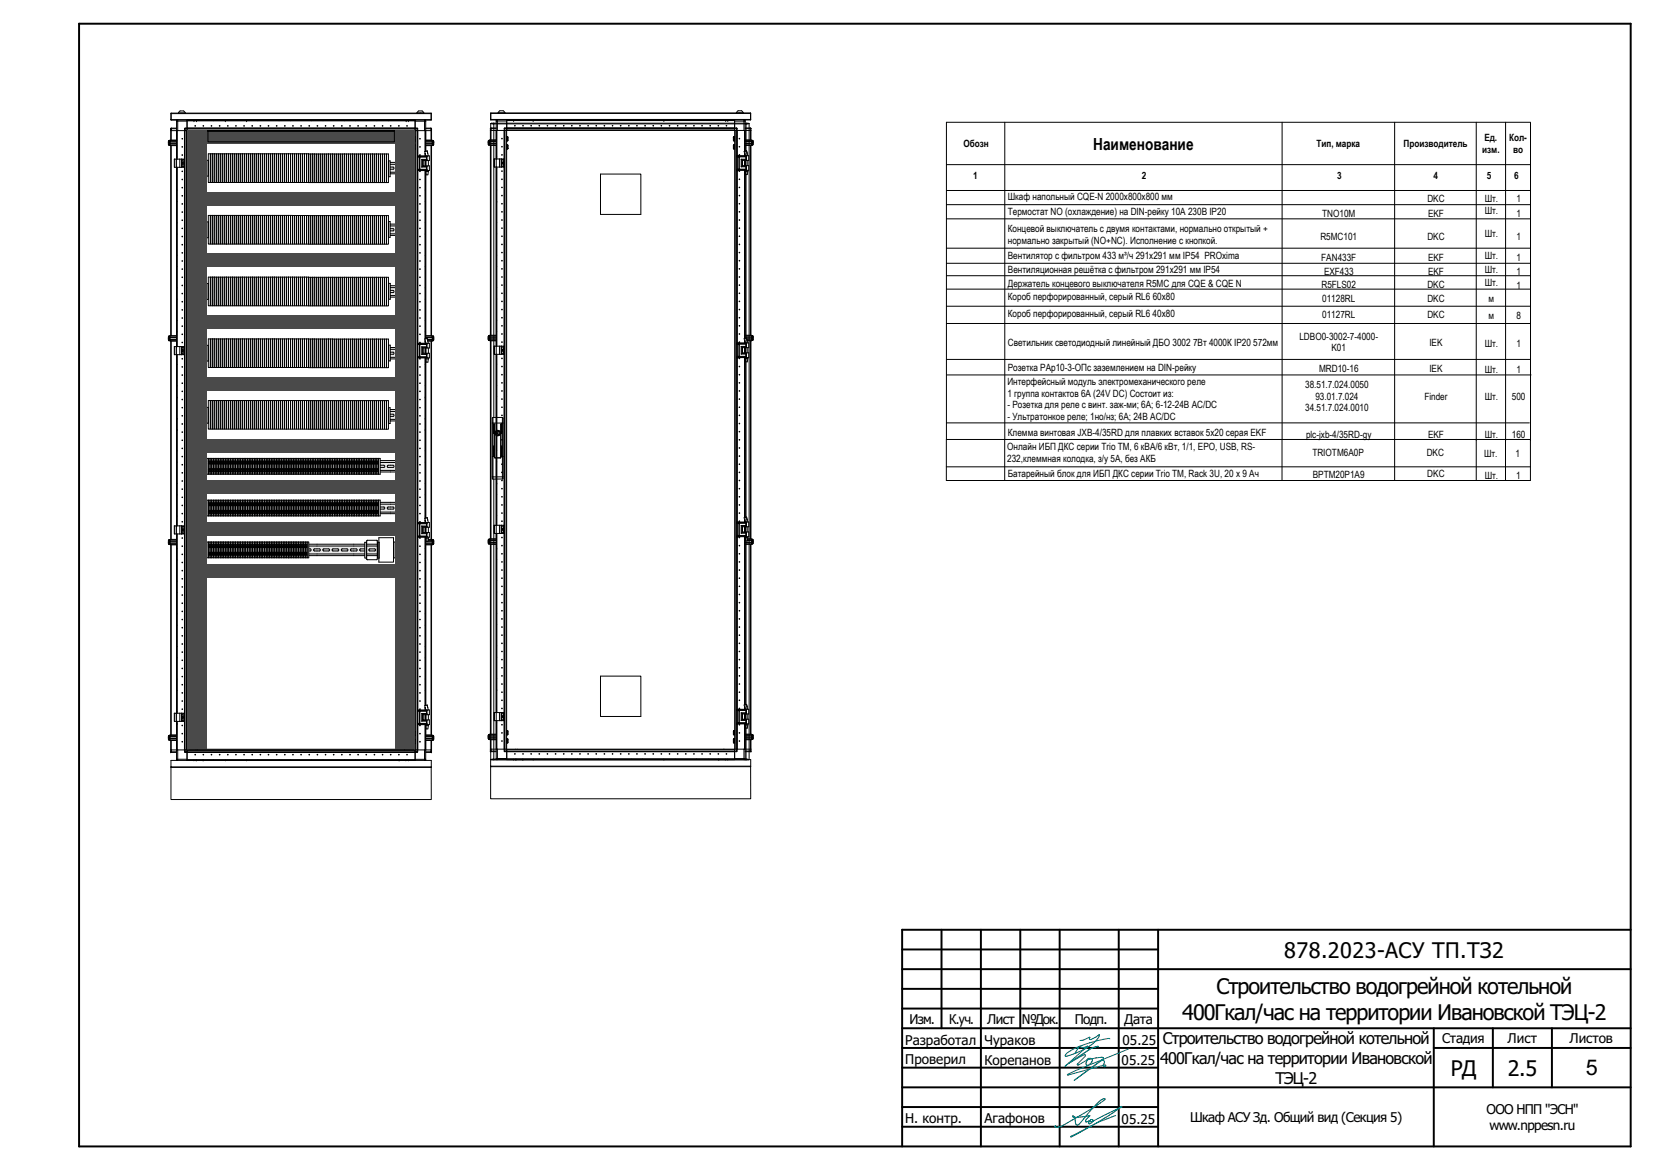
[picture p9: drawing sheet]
<svg xmlns="http://www.w3.org/2000/svg" width="420mm" height="297mm" viewBox="0 0 420 297" stroke-linecap="round" stroke-linejoin="round" font-family="sans-serif">
<defs><g id="words">
<g font-size="5.5">
<text x="326.1" y="243.2">878.2023-АСУ ТП.ТЗ2</text>
<text x="308.9" y="252.4">Строительство водогрейной котельной</text>
<text x="300.2" y="259">400Гкал/час на территории Ивановской ТЭЦ-2</text>
<text x="368.4" y="273.2">РД</text>
<text x="382.9" y="273.2">2.5</text>
<text x="402.7" y="273">5</text>
</g>
<text font-size="4.2" x="277.6" y="38">Наименование</text>
<g font-size="4.1">
<text x="295.3" y="265.1">Строительство водогрейной котельной</text>
<text x="294.6" y="270.1">400Гкал/час на территории Ивановской</text>
<text x="323.9" y="275.1">ТЭЦ-2</text>
</g>
<g font-size="3.4">
<text x="231" y="259.9">Изм.</text>
<text x="241" y="259.9">К.уч.</text>
<text x="250.7" y="259.9">Лист</text>
<text x="259.5" y="259.9">№Док.</text>
<text x="272.9" y="259.9">Подп.</text>
<text x="285.5" y="259.9">Дата</text>
<text x="229.9" y="265.3">Разработал</text>
<text x="250" y="265.2">Чураков</text>
<text x="285.1" y="265.3">05.25</text>
<text x="366.2" y="264.9">Стадия</text>
<text x="382.8" y="264.9">Лист</text>
<text x="398.6" y="264.9">Листов</text>
<text x="229.9" y="270.2">Проверил</text>
<text x="250" y="270.3">Корепанов</text>
<text x="284.8" y="270.3">05.25</text>
<text x="229.9" y="285">Н. контр.</text>
<text x="250" y="285.1">Агафонов</text>
<text x="284.8" y="285.3">05.25</text>
<text x="302.2" y="284.9">Шкаф АСУ Зд. Общий вид (Секция 5)</text>
<text x="377.5" y="282.8">ООО НПП &quot;ЭСН&quot;</text>
<text x="378.3" y="286.9">www.nppesn.ru</text>
</g>
<g font-size="2.5">
<text x="376.9" y="35.9">Ед.</text>
<text x="383.2" y="35.9">Кол-</text>
<text x="244.6" y="37.4">Обозн</text>
<text x="334.3" y="37.4">Тип, марка</text>
<text x="356.4" y="37.4">Производитель</text>
<text x="376.4" y="38.9">изм.</text>
<text x="384.2" y="38.9">во</text>
<text x="247.1" y="45.4">1</text>
<text x="290" y="45.4">2</text>
<text x="339.5" y="45.4">3</text>
<text x="364" y="45.4">4</text>
<text x="377.6" y="45.5">5</text>
<text x="384.5" y="45.5">6</text>
<text x="255.9" y="50.7">Шкаф напольный CQE-N 2000x800x800 мм</text>
<text x="362.5" y="51.2">DKC</text>
<text x="377" y="51.2">Шт.</text>
<text x="385" y="51.2">1</text>
<text x="255.9" y="54.6">Термостат NO (охлаждение) на DIN-рейку 10А 230В IP20</text>
<text x="255.9" y="59">Концевой выключатель с двумя контактами, нормально открытый +</text>
<text x="335.7" y="55.1">TNO10M</text>
<text x="362.6" y="55.1">EKF</text>
<text x="377" y="54.4">Шт.</text>
<text x="385" y="55.2">1</text>
<text x="255.9" y="65.7">Вентилятор с фильтром 433 м³/ч 291x291 мм IP54 PROxima</text>
<text x="255.9" y="61.9">нормально закрытый (NO+NC). Исполнение с кнопкой.</text>
<text x="335.3" y="60.9">R5MC101</text>
<text x="362.5" y="60.9">DKC</text>
<text x="377" y="60.2">Шт.</text>
<text x="377" y="65.8">Шт.</text>
<text x="385" y="61">1</text>
<text x="255.9" y="69.4">Вентиляционная решётка с фильтром 291x291 мм IP54</text>
<text x="335.5" y="66.2">FAN433F</text>
<text x="336.2" y="69.8">EXF433</text>
<text x="362.6" y="66.2">EKF</text>
<text x="362.6" y="69.8">EKF</text>
<text x="377" y="69.2">Шт.</text>
<text x="385" y="66.2">1</text>
<text x="385" y="69.9">1</text>
<text x="255.9" y="72.7">Держатель концевого выключателя R5MC для CQE &amp; CQE N</text>
<text x="255.9" y="76.2">Короб перфорированный, серый RL6 60x80</text>
<text x="335.6" y="73.2">R5FLS02</text>
<text x="335.7" y="76.7">01128RL</text>
<text x="362.5" y="73.2">DKC</text>
<text x="362.5" y="76.7">DKC</text>
<text x="377" y="72.6">Шт.</text>
<text x="378" y="76.7">м</text>
<text x="385" y="73.2">1</text>
<text x="255.9" y="80.4">Короб перфорированный, серый RL6 40x80</text>
<text x="335.7" y="80.8">01127RL</text>
<text x="362.5" y="80.8">DKC</text>
<text x="378" y="80.9">м</text>
<text x="385" y="80.9">8</text>
<text x="255.9" y="87.9">Светильник светодиодный линейный ДБО 3002 7Вт 4000К IP20 572мм</text>
<text x="330" y="86.2">LDBO0-3002-7-4000-</text>
<text x="338.1" y="89.2">K01</text>
<text x="363" y="87.9">IEK</text>
<text x="377" y="88">Шт.</text>
<text x="385" y="88">1</text>
<text x="255.9" y="94.1">Розетка РАр10-3-ОПс заземлением на DIN-рейку</text>
<text x="334.9" y="94.5">MRD10-16</text>
<text x="363" y="94.5">IEK</text>
<text x="377" y="94.6">Шт.</text>
<text x="385" y="94.6">1</text>
<text x="255.8" y="97.7">Интерфейсный модуль электромеханического реле</text>
<text x="255.8" y="100.7">1 группа контактов 6A (24V DC) Состоит из:</text>
<text x="331.4" y="98.5">38.51.7.024.0050</text>
<text x="334" y="101.4">93.01.7.024</text>
<text x="361.7" y="101.4">Finder</text>
<text x="377" y="101.5">Шт.</text>
<text x="383.9" y="101.4">500</text>
<text x="255.8" y="103.6">- Розетка для реле с винт. заж-ми; 6А; 6-12-24В AC/DC</text>
<text x="255.8" y="106.6">- Ультратонкое реле; 1но/нз; 6А; 24В AC/DC</text>
<text x="331.4" y="104.4">34.51.7.024.0010</text>
<text x="255.9" y="110.7">Клемма винтовая JXB-4/35RD для плавких вставок 5х20 серая EKF</text>
<text x="331.6" y="111.2">plc-jxb-4/35RD-gy</text>
<text x="362.6" y="111.2">EKF</text>
<text x="377" y="111.2">Шт.</text>
<text x="383.9" y="111.2">160</text>
<text x="255.8" y="117.3">232,клеммная колодка, з/у 5А, без АКБ</text>
<text x="255.8" y="114.3">Онлайн ИБП ДКС серии Trio TM, 6 кВА/6 кВт, 1/1, EPO, USB, RS-</text>
<text x="333.3" y="115.8">TRIOTM6A0P</text>
<text x="362.3" y="115.9">DKC</text>
<text x="376.9" y="115.9">Шт.</text>
<text x="384.9" y="115.9">1</text>
<text x="255.9" y="121">Батарейный блок для ИБП ДКС серии Trio TM, Rack 3U, 20 х 9 Ач</text>
<text x="333.4" y="121.4">BPTM20P1A9</text>
<text x="362.4" y="121.1">DKC</text>
<text x="377" y="121.5">Шт.</text>
<text x="385" y="121.5">1</text>
</g>
<text font-size="1.4" fill="#fff" x="19.8" y="291">GSPublisherVersion 0.56.100.100</text>
</g></defs>
<g fill="none" stroke="#000" stroke-width=".5">
<path d="M20.1 6h394v285h-394zM239.1 236v25M249.1 236v55M259.1 236v25M269.1 236v55M284.1 236v55M294.1 236v55M414.1 236h-185v55M229.1 246h185M229.1 256h65M229.1 241h65M229.1 251h65"/>
<path d="M229.1 261h185M229.1 266h65M229.1 276h185M229.1 271h65M364.1 261v30M364.1 266h50M379.1 261v15M394.1 261v15M229.1 286h65M229.1 281h65"/>
</g>
<g fill="none" stroke="#008080" stroke-width=".25">
<path d="M276.1 265.5a1.66 1.66 0 0 1-2 .1l-1.1 1.6M276.1 265.5l.1 .1M276.2 265.6l-5.7 5.1 6.1-4.2M276.6 266.5l-5.1 3.3 3.9-2.1 .2 .4-2.1 2.1 .4 .1 2.2-1.2-.3 .7a.44 .44 0 0 0 0 .5 .44 .44 0 0 0 .5 .1l.9-.8M277.1 268.7h.1M277.1 268.7h-.8l-.1 .2 3.5-.5 .5 .2-7.4 5.6 6.2-4.5 1.1-.5M277.1 268.7l.3 .3-.2 .6M277.2 269.6h.1M278.8 265.6l-2.2 .9M278.8 265.6h.1M278.9 265.6h.1M280.1 269.2h.1"/>
<path d="M281.8 263.7l-.1-.1a26.2 26.2 0 0 0-10.9 3.8l-.3 .7a14.5 14.5 0 0 0 8.4-4.7l.2-.8-2.1 1.3a.33 .33 0 0 1-.4-.2 .33 .33 0 0 1 .1-.4l-1.5 .7-1 .1M286.6 266.3l-13.5 5.5-2 1.1 9.3-2.5h.4l-.1 .3-.2 .1-.3-.3 .3-1-.4-.3M268 285.7h.1M271.9 288.5v.1M276.7 284.5h-.1M276.7 284.5l.1 .1a.33 .33 0 0 0-.4 .3 .33 .33 0 0 0 .4 .3l.7-.6a.33 .33 0 0 0-.1-.4 .33 .33 0 0 0-.5 .1 .33 .33 0 0 0 .1 .5l7.9-3.9-6.4 4.1-4.7 2.7-1.9 .9M276.7 283.2l-3 .4a1.08 1.08 0 0 1-1.3-.3 .66 .66 0 0 1 .6 .8l.1 .7a.57 .57 0 0 0 .2 .7 .57 .57 0 0 0 .8-.2l2.7-3.3 2.5-2.6a.92 .92 0 0 1 1.3-.3l-3.4 2.3-5.3 3.1a6.1 6.1 0 0 1-3.9 1.6v-.4M276.7 283.2h.1M276.7 283.2l-.3 .4a1.09 1.09 0 0 0-.6 1.2l.8-.3M283.3 283.2a49.1 49.1 0 0 0-10.4 4.8l-1 .5"/>
</g>
<path d="M32.7 22.2h379.3v186.6h-379.3z" fill-rule="evenodd" fill="#fff"/>
<g fill="#e8e8e8">
<path d="M52.5 41.3h37.3v2.8h-37.3z"/>
<path d="M89.9 41.3h10.6v2.8h-10.6z"/>
<path d="M52.5 56.9h37.3v2.8h-37.3z"/>
<path d="M89.9 56.9h10.6v2.8h-10.6z"/>
<path d="M52.5 72.6h37.3v2.8h-37.3z"/>
<path d="M89.9 72.6h10.6v2.8h-10.6z"/>
<path d="M52.5 88.3h37.3v2.8h-37.3z"/>
<path d="M89.9 88.3h10.6v2.8h-10.6z"/>
<path d="M52.5 117h37.3v2.8h-37.3z"/>
<path d="M89.9 117h10.6v2.8h-10.6z"/>
<path d="M52.5 104h37.3v2.8h-37.3z"/>
<path d="M89.9 104h10.6v2.8h-10.6z"/>
<path d="M52.5 127.5h37.3v2.9h-37.3z"/>
<path d="M89.9 127.5h10.6v2.9h-10.6z"/>
<path d="M52.5 138.2h37.3v2.8h-37.3z"/>
<path d="M89.9 138.2h10.6v2.8h-10.6z"/>
</g>
<g fill="#e8e8e8">
<path d="M52.5 42.5h.6l.2 .3-.8 .1z" fill-rule="evenodd"/>
<path d="M89.9 42.5h.6l.2 .3-.8 .1z" fill-rule="evenodd"/>
<path d="M52.5 58.1h.6l.2 .3-.8 .2z" fill-rule="evenodd"/>
<path d="M89.9 58.1h.6l.2 .3-.8 .2z" fill-rule="evenodd"/>
<path d="M52.5 73.8h.6l.2 .3-.8 .1z" fill-rule="evenodd"/>
<path d="M89.9 73.8h.6l.2 .3-.8 .1z" fill-rule="evenodd"/>
<path d="M52.5 89.4h.6l.2 .3-.2 .2h-.6z" fill-rule="evenodd"/>
<path d="M89.9 89.4h.6l.2 .4-.8 .1z" fill-rule="evenodd"/>
<path d="M52.5 118.1h.6l.2 .4-.8 .1z" fill-rule="evenodd"/>
<path d="M89.9 118.1h.6l.2 .4-.8 .1z" fill-rule="evenodd"/>
<path d="M52.5 105.2h.6l.2 .3-.8 .2z" fill-rule="evenodd"/>
<path d="M89.9 105.2h.6l.2 .3-.8 .2z" fill-rule="evenodd"/>
<path d="M52.5 128.7h.6l.2 .3-.2 .2h-.6z" fill-rule="evenodd"/>
<path d="M89.9 128.7h.6l.2 .4-.8 .1z" fill-rule="evenodd"/>
<path d="M52.5 139.4h.6l.2 .3-.2 .1h-.6z" fill-rule="evenodd"/>
<path d="M89.9 139.4h.6l.2 .3-.8 .1z" fill-rule="evenodd"/>
</g>
<g fill="none" stroke="#000" stroke-width=".25">
<path d="M124 36.1v.1M124.1 35.6v1.2M124.1 35.6h.1M124.1 36.8h.1M124.1 35.6l-.1 .2 .1 1M124.2 35.6v1.2M124.2 36h.1M124.2 36h1.8M124.2 36v.5M124.2 36.5h.1M124.4 36.8l1.6 .1M124.4 36.8h1.6"/>
<path d="M124.4 35.6h1.6M124.4 35.9h1.6M124.4 36.5h1.6M124.5 32.6v.1M124.5 33.1h1.5M124.5 33.1v2.4M124.5 36.9v48.2M124.6 32.5l-.1 .1M124.6 30.3h.1M124.6 28.7l66 .1M124.6 28.7h66M124.7 36.9v48.2"/>
<path d="M124.7 32.5l-.2 .2M124.7 32.5l-.2 .6M124.7 32.5h1.3M126 32.7h-1.3v2.8M126 36.4l-1.8 .1M126 35.5h-1.6v1.3M126 33.1v100.2h2M126.2 30.5h-.1M126.2 30.4l-.2 .3v-.2M126.3 30.4v2.7M126.5 28.6h1.7M126.5 28.6v.1"/>
<path d="M126.5 28.6a.97 .97 0 0 1 1.7 0M127.4 35.1l.1 .1zM127.4 37.2l.1 .1zM127.4 39.3l.1 .1zM127.5 37.2h.1M127.5 39.3h.1M127.5 35.2h.1M128 32.7v158M128 32.7h59.2M128.2 33.1v157.1M128.2 32.5l-.2 .2M128.2 33.1h-2.1v7.3v-7.3h-.1"/>
<path d="M128.2 32.5v.6M128.2 32.5h58.8M128.2 28.6v.1M128.5 33.1v157.1M128.7 37.8h.2M128.7 35.7v.1M128.7 30.6h57.8M128.7 30.7h-2.7v2.4M128.7 32.7v.4h-.5M128.7 30.4v2.6h57.8M128.7 35.8h.2M128.7 34.7h.2"/>
<path d="M128.7 34.7h.1M128.9 36.8h-.2M128.9 34.7v1.1M128.9 36.8v1M128.9 34.7v1M128.9 37.8h.1M128.9 35.7v.1M130.4 30.6h.1M130.7 31.9l.1 .1zM130.7 31.9h.1M132.8 31.9l.1 .1zM132.8 31.9h.1"/>
<path d="M134.8 31.9l.1 .1zM134.9 31.9h.1M135.4 30.6h.1M136.9 31.9l.1 .1zM136.9 31.9h.1M139 31.9l.1 .1zM139 31.9h.1M141 31.9l.1 .1zM141.1 31.9h.1M143.1 31.9l.1 .1zM143.2 31.9h.1M145.1 31.9l.2 .1z"/>
<path d="M145.2 31.9h.1M147.2 31.9l.1 .1zM147.3 31.9h.1M149.3 31.9l.1 .1zM149.4 31.9h.1M151.3 31.9l.2 .1zM151.4 31.9h.1M153.4 31.9l.1 .1zM153.5 31.9h.1M155.5 31.9l.1 .1zM155.6 31.9h.1M157.5 31.9l.2 .1z"/>
<path d="M157.6 31.9h.1M159.6 31.9l.1 .1zM159.7 31.9h.1M161.7 31.9l.1 .1zM161.8 31.9h.1M163.8 31.9l.1 .1zM163.8 31.9h.1M165.8 31.9l.1 .1zM165.9 31.9h.1M167.9 31.9l.1 .1zM168 31.9h.1M168.6 30.6h.1"/>
<path d="M170 31.9l.1 .1zM170 31.9h.1M172 31.9l.1 .1zM172.1 31.9h.1M174.1 31.9l.1 .1zM174.2 31.9h.1M176.2 31.9l.1 .1zM176.2 31.9h.1M178.2 31.9l.1 .1zM178.3 31.9h.1M180.3 31.9l.1 .1zM180.4 31.9h.1"/>
<path d="M182.4 31.9l.1 .1zM182.4 31.9h.1M184.3 30.6h.1M184.4 31.9l.1 .1zM184.5 31.9h.1M184.8 30.6h.1M186.3 36.8v1M186.3 34.7v1.1M186.3 37.8h.2M186.3 35.8h.2M186.3 36.8h.2M186.3 34.7h.2"/>
<path d="M186.3 34.7h.1M186.3 36.8h.1M186.5 36.8h.1M186.5 34.7h.1M186.5 34.7v1.1M186.5 36.8v1M186.5 30.4v2.7M186.5 30.7h2.7M186.6 37.8h-.1M186.6 35.7l-.1 .1M186.6 33.1v157.1M186.7 33.1v157.1"/>
<path d="M187 28.6h1.7M187 28.6v.1M187 28.6a.98 .98 0 0 1 1.7 0M187 32.5l.2 .1M187 32.5v158.2h-58.3M187.2 39.7h.1M187.2 39.5h.1M187.2 39.5h2.9v1.2h-1.6M187.2 39.7v.1M187.2 32.7v7M187.2 33.1v6.4M187.2 39.8v3.2"/>
<path d="M187.2 39.8v3.1M187.2 39.8h.4M187.6 39.7h.1M187.6 39.7v.1M187.6 39.7l.1 .1M187.6 39.5v.2M187.6 39.7h-.4M187.6 39.8h.1M187.6 39.8v3.1M187.7 39.3l.1 .1zM187.7 37.2l.1 .1zM187.7 35.1l.1 .1z"/>
<path d="M187.7 39.7h.1M187.7 39.5v.2M187.7 39.7h1.8l-.1 .1M187.7 39.7v.1M187.7 39.8h1.7M187.7 39.8h.1M187.7 39.8v3.1M187.8 37.2h.1M187.8 39.3h.1M187.8 35.2h.1M188.7 28.6v.1M189 30.4h.1"/>
<path d="M189 30.4l.1 .1M189 33.1l.1 5.3zM189.1 30.5l.1 .2M189.1 30.5h.1M189.1 38.9l.1 .6zM189.1 38.9v.6M189.2 35.9h1.7M189.2 35.6h1.7v.3M189.2 35.5l1.7 .1M189.2 36.8h1.7M189.2 36.4l1.8 .1M189.2 36.5h1.7"/>
<path d="M189.2 30.7l-.3-.3v2.7M189.2 32.7h1.5M189.2 30.7v7.7M189.2 39.4v.1M189.2 32.5h1.3M189.4 39.8v.6M189.5 39.5v1.2M189.6 38.3h.1M189.6 38.3l.1 .6M189.6 38.3l-.6 .1 .1 .5M189.7 38.9l.2 .6M190.5 32.5l.2 .1"/>
<path d="M190.5 32.5v.6M190.6 33.1v2.4M190.6 36.9v48.2M190.6 30.3l-66 .1M190.6 28.7v1.6M190.6 28.7v1.7h-66v-1.7M190.6 30.3v.1M190.7 32.6v2.9M190.7 33.1h-62v157.6h-.7M190.7 36.9v48.2M190.9 35.9v1h-1.7M191 36h-1.8"/>
<path d="M191 36v.5M191 36.5h.1M191 36.7v.1M191 36.8h.1M191 36h.1M191 35.6h.1M191 35.6v1.2M191 35.6v1.1M191.1 35.6v.1M191.1 35.6v1.2M191.1 36.8h.1M191.1 35.7h.1"/>
<path d="M191.2 35.7l.1 .1-.1 1M191.2 36.8h-.1M191.3 36.1v.1M52.5 57.4h48M52.5 59.4h48M52.5 41.7h48M52.5 43.7h48M54 58.2l1.4-.2a.29 .29 0 0 1 .2 .3 .29 .29 0 0 1-.1 .3h-1.3zM54 42.5l1.4-.1a.29 .29 0 0 1 .2 .3 .29 .29 0 0 1-.1 .3h-1.3zM56.5 42.4h1.2a.29 .29 0 0 1 .3 .3 .29 .29 0 0 1-.2 .3h-1.3a.29 .29 0 0 1-.2-.3 .29 .29 0 0 1 .2-.3M56.5 58.1a.29 .29 0 0 0-.2 .2 .29 .29 0 0 0 .2 .3h1.3a.29 .29 0 0 0 .2-.3 .29 .29 0 0 0-.3-.3l-1.2 .1M58.7 58.2l1.4-.1a.29 .29 0 0 1 .2 .2 .29 .29 0 0 1-.2 .3h-1.3z"/>
<path d="M58.7 42.5l1.4-.1a.29 .29 0 0 1 .2 .3 .29 .29 0 0 1-.2 .3h-1.3zM61 58.2l1.4-.1a.29 .29 0 0 1 .3 .2 .29 .29 0 0 1-.2 .3h-1.3zM61 42.5l1.4-.1a.29 .29 0 0 1 .3 .3 .29 .29 0 0 1-.2 .3h-1.3zM63.4 58.2l1.4-.1a.28 .28 0 0 1 .2 .2 .28 .28 0 0 1-.2 .3h-1.3zM63.4 42.5l1.4-.1a.28 .28 0 0 1 .2 .3 .28 .28 0 0 1-.2 .3h-1.3zM65.7 58.2l1.4-.1a.28 .28 0 0 1 .2 .2 .28 .28 0 0 1-.2 .3h-1.3l-.1-.2zM65.7 42.5l1.4-.1a.28 .28 0 0 1 .2 .3 .28 .28 0 0 1-.2 .3h-1.3l-.1-.2zM68.1 58.2l1.3-.1a.28 .28 0 0 1 .3 .2 .28 .28 0 0 1-.3 .3h-1.2zM68.1 42.5l1.3-.1a.28 .28 0 0 1 .3 .3 .28 .28 0 0 1-.3 .3h-1.2zM70.4 58.2l1.4-.1a.28 .28 0 0 1 .2 .2 .28 .28 0 0 1-.2 .3h-1.3zM70.4 42.5l1.4-.1a.28 .28 0 0 1 .2 .3 .28 .28 0 0 1-.2 .3h-1.3zM72.7 58.2l1.4-.1a.29 .29 0 0 1 .2 .2 .29 .29 0 0 1-.2 .3h-1.2z"/>
<path d="M72.7 42.5l1.4-.1a.29 .29 0 0 1 .2 .3 .29 .29 0 0 1-.2 .3h-1.2zM75.1 58.2l1.4-.1a.29 .29 0 0 1 .2 .2 .29 .29 0 0 1-.2 .3h-1.3zM75.1 42.5l1.4-.1a.29 .29 0 0 1 .2 .3 .29 .29 0 0 1-.2 .3h-1.3zM77.4 58.2l1.4-.1a.29 .29 0 0 1 .2 .2 .29 .29 0 0 1-.2 .3h-1.3l-.2-.2zM77.4 42.5l1.4-.1a.29 .29 0 0 1 .2 .3 .29 .29 0 0 1-.2 .3h-1.3l-.2-.2zM79.7 58.2l1.4-.1a.29 .29 0 0 1 .2 .2 .29 .29 0 0 1-.1 .3h-1.4zM79.7 42.5l1.4-.1a.29 .29 0 0 1 .2 .3 .29 .29 0 0 1-.1 .3h-1.4zM82.1 58.2l1.4-.2a.29 .29 0 0 1 .2 .3 .29 .29 0 0 1-.2 .3h-1.3zM82.1 42.5l1.4-.1a.29 .29 0 0 1 .2 .3 .29 .29 0 0 1-.2 .3h-1.3zM84.4 58.2l1.4-.2a.29 .29 0 0 1 .2 .3 .29 .29 0 0 1-.2 .3h-1.3zM84.4 42.5l1.4-.1a.29 .29 0 0 1 .2 .3 .29 .29 0 0 1-.2 .3h-1.3zM86.7 58.2l1.4-.2a.29 .29 0 0 1 .2 .3 .29 .29 0 0 1-.1 .3h-1.3z"/>
<path d="M86.7 42.5l1.4-.1a.29 .29 0 0 1 .2 .3 .29 .29 0 0 1-.1 .3h-1.3zM89 58.2l1.5-.1a.29 .29 0 0 1 .2 .2 .29 .29 0 0 1-.2 .3h-1.3l-.2-.2zM89 42.5l1.5-.1a.29 .29 0 0 1 .2 .3 .29 .29 0 0 1-.2 .3h-1.3l-.2-.2zM91.4 58.2l1.4-.2a.29 .29 0 0 1 .2 .3 .29 .29 0 0 1-.2 .3h-1.3zM91.4 42.5l1.4-.1a.29 .29 0 0 1 .2 .3 .29 .29 0 0 1-.2 .3h-1.3zM93.7 58.2l1.4-.2a.28 .28 0 0 1 .3 .3 .28 .28 0 0 1-.2 .3h-1.3zM93.7 42.5l1.4-.1a.28 .28 0 0 1 .3 .3 .28 .28 0 0 1-.2 .3h-1.3zM96.1 58.2l1.4-.2a.28 .28 0 0 1 .2 .3 .28 .28 0 0 1-.2 .3h-1.3l-.2-.2zM96.1 42.5l1.4-.1a.28 .28 0 0 1 .2 .3 .28 .28 0 0 1-.2 .3h-1.3l-.2-.2zM98.4 58.2l1.4-.1a.28 .28 0 0 1 .3 .2 .28 .28 0 0 1-.3 .3h-1.3zM98.4 42.5l1.4-.1a.28 .28 0 0 1 .3 .3 .28 .28 0 0 1-.3 .3h-1.3zM100.5 56.9h-48v1.2l.6-.1a.29 .29 0 0 1 .2 .3 .29 .29 0 0 1-.2 .3h-.6v1.2h48"/>
<path d="M100.5 41.2h-48v1.2h.6a.29 .29 0 0 1 .2 .3 .29 .29 0 0 1-.2 .3h-.6v1.1h48M125.6 40.4v2M126.1 51.1h.1M126.1 42.4v45.5M126.8 40.4v2M127.3 40.4v2M127.4 40.4v2M127.4 43.4l.1 .1zM127.4 45.5l.1 .1zM127.4 47.5l.1 .1zM127.4 49.6l.1 .1zM127.4 51.7l.1 .1z"/>
<path d="M127.4 53.7l.1 .1zM127.4 55.8l.1 .1zM127.4 57.9l.1 .1zM127.4 59.9l.1 .1zM127.4 41.2l.3 .1-.3 .3M127.4 41.1l.3 .2-.3 .3M127.5 60h.1M127.5 55.8h.1M127.5 53.8h.1M127.5 49.6h.1M127.5 43.4h.1M127.5 57.9h.1"/>
<path d="M127.5 51.7h.1M127.5 47.6h.1M127.5 45.5h.1M127.9 40.5l.1 .5M127.9 41.9v.4M127.9 41.2v.4M127.9 41.6v.1M127.9 41.7v.1M127.9 40.5h.1M127.9 41.1v.1M127.9 41.8v.1M128 40.4l-.6 .2v1.5l.6 .2"/>
<path d="M128 42.3v.1M128 40.5h.1M128 42.3v.1h-2.4M128 40.4h-2.6l.2 2M128 41.1h.1M128 41h.1M128 41.1h-.1M187.2 43.1h.1M187.2 43.2h.1M187.2 43.1v44.1M187.2 43.2h.5M187.2 43.1h.4"/>
<path d="M187.2 42.9h.1M187.2 43.2v43.8M187.2 42.9v.2M187.2 42.9h.4M187.6 43.1h.1M187.6 43.1v.1M187.6 43.1h-.4M187.6 42.9v.2M187.6 42.9h.1M187.7 59.9l.1 .1zM187.7 57.9l.1 .1zM187.7 55.8l.1 .1z"/>
<path d="M187.7 53.7l.1 .1zM187.7 51.7l.1 .1zM187.7 49.6l.1 .1zM187.7 47.5l.1 .1zM187.7 45.5l.1 .1zM187.7 43.4l.1 .1zM187.7 43.1h-.1M187.7 43.1h1.8M187.7 42.9l-.1 .2M187.7 43.1h.1M187.7 42.9v.2M187.7 43.1l1.8 .1"/>
<path d="M187.7 42.9h1.7M187.7 42.9h.1M187.8 60h.1M187.8 55.8h.1M187.8 53.8h.1M187.8 43.4h.1M187.8 49.6h.1M187.8 57.9h.1M187.8 51.7h.1M187.8 47.6h.1M187.8 45.5h.1M188.2 40.4l.2 .2"/>
<path d="M188.2 40.4h1.2M188.2 42.3h1.2M188.2 40.4v1.9M188.4 42.2l-.2 .1M188.4 42.2h1.1M188.5 40.7v1.3h1v.2M188.5 40.7v1.3M189.1 51.1h.1M189.1 40.7v1.3M189.1 43.2v42.7M189.2 40.7v1.3M189.2 43.2v42.7"/>
<path d="M189.2 43.5h.7M189.2 43.5l.2 .8h.4l.1-.8M189.2 43.2v.3M189.4 40.4l.1 .2h-1.1v1.6M189.4 42.9l.1 .2h-1.8M189.4 42.3v.6M189.5 42.2l-.1 .1M189.5 42h.6v1.2h-.6M189.5 42.2v1M189.9 40.7v1.3M189.9 43.2v.3M52.5 73h48"/>
<path d="M52.5 75h48M54 73.8l1.4-.1a.29 .29 0 0 1 .2 .3 .29 .29 0 0 1-.1 .3h-1.3zM56.5 73.7a.29 .29 0 0 0-.2 .3 .29 .29 0 0 0 .2 .3h1.3a.29 .29 0 0 0 .2-.3 .29 .29 0 0 0-.3-.3h-1.2M58.7 73.8l1.4-.1a.29 .29 0 0 1 .2 .3 .29 .29 0 0 1-.2 .3h-1.3zM61 73.8l1.4-.1a.29 .29 0 0 1 .3 .3 .29 .29 0 0 1-.2 .3h-1.3zM63.4 73.8l1.4-.1a.28 .28 0 0 1 .2 .3 .28 .28 0 0 1-.2 .3h-1.3zM65.7 73.8l1.4-.1a.28 .28 0 0 1 .2 .3 .28 .28 0 0 1-.2 .3h-1.3l-.1-.2zM68.1 73.8l1.3-.1a.28 .28 0 0 1 .3 .3 .28 .28 0 0 1-.3 .3h-1.2zM70.4 73.8l1.4-.1a.28 .28 0 0 1 .2 .3 .28 .28 0 0 1-.2 .3h-1.3zM72.7 73.8l1.4-.1a.29 .29 0 0 1 .2 .3 .29 .29 0 0 1-.2 .3h-1.2zM75.1 73.8l1.4-.1a.29 .29 0 0 1 .2 .3 .29 .29 0 0 1-.2 .3h-1.3zM77.4 73.8l1.4-.1a.29 .29 0 0 1 .2 .3 .29 .29 0 0 1-.2 .3h-1.3l-.2-.2z"/>
<path d="M79.7 73.8l1.4-.1a.29 .29 0 0 1 .2 .3 .29 .29 0 0 1-.1 .3h-1.4zM82.1 73.8l1.4-.1a.29 .29 0 0 1 .2 .3 .29 .29 0 0 1-.2 .3h-1.3zM84.4 73.8l1.4-.1a.29 .29 0 0 1 .2 .3 .29 .29 0 0 1-.2 .3h-1.3zM86.7 73.8l1.4-.1a.29 .29 0 0 1 .2 .3 .29 .29 0 0 1-.1 .3h-1.3zM89 73.8l1.5-.1a.29 .29 0 0 1 .2 .3 .29 .29 0 0 1-.2 .3h-1.3l-.2-.2zM91.4 73.8l1.4-.1a.29 .29 0 0 1 .2 .3 .29 .29 0 0 1-.2 .3h-1.3zM93.7 73.8l1.4-.1a.28 .28 0 0 1 .3 .3 .28 .28 0 0 1-.2 .3h-1.3zM96.1 73.8l1.4-.1a.28 .28 0 0 1 .2 .3 .28 .28 0 0 1-.2 .3h-1.3l-.2-.2zM98.4 73.8l1.4-.1a.28 .28 0 0 1 .3 .3 .28 .28 0 0 1-.3 .3h-1.3zM100.5 72.5h-48v1.2h.6a.29 .29 0 0 1 .2 .3 .29 .29 0 0 1-.2 .3h-.6v1.1h48M127.4 62l.1 .1zM127.4 64.1l.1 .1z"/>
<path d="M127.4 66.1l.1 .1zM127.4 68.2l.1 .1zM127.4 70.3l.1 .1zM127.4 72.3l.1 .1zM127.4 74.4l.1 .1zM127.4 76.4l.1 .2zM127.4 78.5l.1 .1zM127.5 76.5h.1M127.5 72.4h.1M127.5 70.3h.1M127.5 66.2h.1M127.5 78.6h.1"/>
<path d="M127.5 74.5h.1M127.5 68.3h.1M127.5 62.1h.1M127.5 64.1h.1M187.7 78.5l.1 .1zM187.7 76.4l.1 .2zM187.7 74.4l.1 .1zM187.7 72.3l.1 .1zM187.7 70.3l.1 .1zM187.7 68.2l.1 .1zM187.7 66.1l.1 .1zM187.7 64.1l.1 .1z"/>
<path d="M187.7 62l.1 .1zM187.8 76.5h.1M187.8 72.4h.1M187.8 70.3h.1M187.8 66.2h.1M187.8 78.6h.1M187.8 74.5h.1M187.8 68.3h.1M187.8 62.1h.1M187.8 64.1h.1M52.5 88.7h48M52.5 90.7h48"/>
<path d="M54 89.5l1.4-.1a.27 .27 0 0 1 .2 .2 .27 .27 0 0 1-.1 .3h-1.3zM56.5 89.4a.27 .27 0 0 0-.2 .2 .27 .27 0 0 0 .2 .3h1.3a.27 .27 0 0 0 .2-.3 .27 .27 0 0 0-.3-.2h-1.2M58.7 89.5l1.4-.1a.27 .27 0 0 1 .2 .2 .27 .27 0 0 1-.2 .3h-1.3zM61 89.5l1.4-.1a.27 .27 0 0 1 .3 .2 .27 .27 0 0 1-.2 .3h-1.3zM63.4 89.5l1.4-.1a.27 .27 0 0 1 .2 .3 .27 .27 0 0 1-.2 .2h-1.3zM65.7 89.5l1.4-.1a.27 .27 0 0 1 .2 .3 .27 .27 0 0 1-.2 .2h-1.3zM68.1 89.5l1.3-.1a.27 .27 0 0 1 .3 .3 .27 .27 0 0 1-.3 .2h-1.2zM70.4 89.5l1.4-.1a.27 .27 0 0 1 .2 .3 .27 .27 0 0 1-.2 .2h-1.3zM72.7 89.5l1.4-.1a.27 .27 0 0 1 .2 .2 .27 .27 0 0 1-.2 .3h-1.2zM75.1 89.5l1.4-.1a.27 .27 0 0 1 .2 .3 .27 .27 0 0 1-.2 .2h-1.3zM77.4 89.5l1.4-.1a.27 .27 0 0 1 .2 .3 .27 .27 0 0 1-.2 .2h-1.3l-.2-.2zM79.8 89.4h1.3a.27 .27 0 0 1 .2 .3 .27 .27 0 0 1-.1 .2h-1.4z"/>
<path d="M82.1 89.5l1.4-.1a.27 .27 0 0 1 .2 .2 .27 .27 0 0 1-.2 .3h-1.3zM84.4 89.5l1.4-.1a.27 .27 0 0 1 .2 .2 .27 .27 0 0 1-.2 .3h-1.3zM86.7 89.5l1.4-.1a.27 .27 0 0 1 .2 .2 .27 .27 0 0 1-.1 .3h-1.3zM89 89.5l1.5-.1a.27 .27 0 0 1 .2 .2 .27 .27 0 0 1-.2 .3h-1.3zM91.4 89.5l1.4-.1a.27 .27 0 0 1 .2 .3 .27 .27 0 0 1-.2 .2h-1.3zM93.7 89.5l1.4-.1a.27 .27 0 0 1 .3 .3 .27 .27 0 0 1-.2 .2h-1.3zM96.1 89.5l1.4-.1a.27 .27 0 0 1 .2 .3 .27 .27 0 0 1-.2 .2h-1.3l-.2-.2zM98.4 89.5l1.4-.1a.27 .27 0 0 1 .3 .3 .27 .27 0 0 1-.3 .2h-1.3zM100.5 88.2h-48v1.2h.6a.27 .27 0 0 1 .2 .3 .27 .27 0 0 1-.2 .2h-.6v1.2h48M124 85.7v.1M124 85.9h.1M124.1 86.4h.1"/>
<path d="M124.1 85.2h.1M124.1 85.2v1.2M124.1 85.2l-.1 .2 .1 1M124.2 85.2v1.2M124.2 85.5v.1M124.2 85.6h.2M124.2 86.1h1.8M124.2 85.6v.5M124.2 86.1h.1M124.4 86.4l1.6 .1M124.4 85.2h1.6M124.4 85.5h1.6"/>
<path d="M124.4 85.6h1.6M124.4 86h1.6M124.5 86.5v50.3M124.7 86.5v50.3M125.6 87.9v2M126 85.1h-1.6v1v.3h1.6M126.1 89.9v43.4M126.8 87.9v2M127.3 87.9v2M127.4 87.9v2M127.4 80.6l.1 .1zM127.4 82.7l.1 .1z"/>
<path d="M127.4 84.7l.1 .1zM127.4 86.8l.1 .1zM127.4 90.9l.1 .1zM127.4 93l.1 .1zM127.4 95.1l.1 .1zM127.4 97.1l.1 .1zM127.4 99.2l.1 .1zM127.4 88.7l.3 .2-.3 .3M127.4 88.7l.3 .2-.3 .2M127.5 99.2h.1M127.5 95.1h.1M127.5 93h.1"/>
<path d="M127.5 82.7h.1M127.5 97.2h.1M127.5 86.9h.1M127.5 91h.1M127.5 84.8h.1M127.5 80.7h.1M127.9 88.1l.1 1.1M127.9 88v.1M128 89.8v.1h-2.4M128 87.9l-.6 .2v1.6l.6 .1M128 89.8v.1M128 88h.1"/>
<path d="M128 87.9h-2.6l.2 2M128 89.3h.1M128 89.2h.1M128 89.3l-.1 .5M187.2 87.2h.1M187.2 87h.1M187.2 90.8h.1M187.2 90.6h.1M187.2 87.2h.4M187.2 90.6v42M187.2 87h2.9v1.3h-1.6M187.2 90.8h.5"/>
<path d="M187.2 90.6h.4M187.2 87.2v.2M187.2 90.5h.1M187.2 90.8v41.7M187.2 90.5v.1M187.2 90.5h.4M187.2 87.4v3.1M187.2 87.4h.4M187.6 87.2h.1M187.6 90.6h.1M187.6 87.2v.2M187.6 87.2l.1 .2"/>
<path d="M187.6 90.6h-.4M187.6 87v.2M187.6 90.6v.2M187.6 87.2h-.4M187.6 90.5v.1M187.6 87.4h.1M187.6 90.5h.1M187.6 87.4v3.1M187.7 99.2l.1 .1zM187.7 97.1l.1 .1zM187.7 95.1l.1 .1zM187.7 93l.1 .1z"/>
<path d="M187.7 90.9l.1 .1zM187.7 86.8l.1 .1zM187.7 84.7l.1 .1zM187.7 82.7l.1 .1zM187.7 80.6l.1 .1zM187.7 87v.2M187.7 87.2h.1M187.7 90.6h-.1M187.7 90.6h1.8M187.7 87.2h1.8M187.7 90.5v.1M187.7 87.2v.2"/>
<path d="M187.7 87.2h1.8l-.1 .2M187.7 90.5l-.1 .1M187.7 90.5h1.7M187.7 87.4h1.7M187.7 87.4h.1M187.7 90.5h.1M187.7 87.4v3.1M187.8 99.2h.1M187.8 95.1h.1M187.8 93h.1M187.8 82.7h.1M187.8 97.2h.1"/>
<path d="M187.8 86.9h.1M187.8 91h.1M187.8 84.8h.1M187.8 80.7h.1M188.2 87.9l.2 .2M188.2 87.9h1.2M188.2 87.9v2M188.2 89.9h1.2M188.4 89.7l-.2 .2M188.4 89.7h1.1M188.5 88.3v1.3h1v.1M188.5 88.3v1.3"/>
<path d="M189.1 86.5v.5M189.1 88.3v1.3M189.1 90.8v40.6M189.1 86.4l.1 .6zM189.2 85.5h1.7M189.2 85.6h1.7M189.2 85.2h1.7v.3M189.2 85.1l1.7 .1M189.2 87h.1M189.2 88.3v1.3M189.2 90.8v40.6M189.2 91h.7"/>
<path d="M189.2 91l.2 .9h.4l.1-.9M189.2 90.8v.2M189.4 87.9l.1 .2h-1.1v1.6M189.4 90.5l.1 .1-1.8 .2h1.8M189.4 87.4v.5M189.4 89.9v.6M189.5 89.7l-.1 .2M189.5 89.6h.6v1.2h-.6M189.5 87v1.3M189.5 89.7v1.1M189.6 85.8h.1M189.6 85.8l.3 1.2"/>
<path d="M189.6 85.8l.1 .6h1.2M189.6 85.8l-.6 .2 .1 .4M189.6 86h1.3M189.9 88.3v1.3M189.9 90.8v.2M190.6 86.5v50.3M190.7 86.5v50.3M190.9 85.6h.1M190.9 85.5v1h-1.1M191 86.1h-1.3M191 85.6v.5M191 86.1h.1"/>
<path d="M191 85.3v1.1M191 86.4h.1M191 85.5v.1M191 85.2h.1M191 85.2v1.2M191 85.2v.1M191.1 85.2v1.2M191.1 85.2h.1M191.1 86.4h.1M191.1 85.2l.1 .1M191.2 85.3l.1 .1-.1 1M191.2 86.4h-.1"/>
<path d="M191.3 85.7v.1M52.5 104.4h48M52.5 106.5h48M52.5 117.4h48M52.5 119.4h48M54 105.3l1.4-.2a.29 .29 0 0 1 .2 .3 .29 .29 0 0 1-.1 .3h-1.3zM54 118.2l1.4-.1a.29 .29 0 0 1 .2 .3 .29 .29 0 0 1-.1 .3h-1.3zM56.5 105.1a.29 .29 0 0 0-.2 .3 .29 .29 0 0 0 .2 .3h1.3a.29 .29 0 0 0 .2-.3 .29 .29 0 0 0-.3-.3h-1.2M56.5 118.1a.29 .29 0 0 0-.2 .3 .29 .29 0 0 0 .2 .3h1.3a.29 .29 0 0 0 .2-.3 .29 .29 0 0 0-.3-.3h-1.2M58.7 105.3l1.4-.2a.29 .29 0 0 1 .2 .3 .29 .29 0 0 1-.2 .3h-1.3zM58.7 118.2l1.4-.1a.29 .29 0 0 1 .2 .3 .29 .29 0 0 1-.2 .3h-1.3zM61 105.3l1.4-.2a.29 .29 0 0 1 .3 .3 .29 .29 0 0 1-.2 .3h-1.3z"/>
<path d="M61 118.2l1.4-.1a.29 .29 0 0 1 .3 .3 .29 .29 0 0 1-.2 .3h-1.3zM63.4 105.3l1.4-.2a.28 .28 0 0 1 .2 .3 .28 .28 0 0 1-.2 .3h-1.3zM63.4 118.2l1.4-.1a.28 .28 0 0 1 .2 .3 .28 .28 0 0 1-.2 .3h-1.3zM65.7 105.3l1.4-.2a.28 .28 0 0 1 .2 .3 .28 .28 0 0 1-.2 .3h-1.3l-.1-.2zM65.7 118.2l1.4-.1a.28 .28 0 0 1 .2 .3 .28 .28 0 0 1-.2 .3h-1.3l-.1-.2zM68.1 105.3l1.3-.2a.28 .28 0 0 1 .3 .3 .28 .28 0 0 1-.3 .3h-1.2zM68.1 118.2l1.3-.1a.28 .28 0 0 1 .3 .3 .28 .28 0 0 1-.3 .3h-1.2zM70.4 105.3l1.4-.2a.28 .28 0 0 1 .2 .3 .28 .28 0 0 1-.2 .3h-1.3zM70.4 118.2l1.4-.1a.28 .28 0 0 1 .2 .3 .28 .28 0 0 1-.2 .3h-1.3zM72.7 105.3l1.4-.2a.29 .29 0 0 1 .2 .3 .29 .29 0 0 1-.2 .3h-1.2zM72.7 118.2l1.4-.1a.29 .29 0 0 1 .2 .3 .29 .29 0 0 1-.2 .3h-1.2zM75.1 105.3l1.4-.2a.29 .29 0 0 1 .2 .3 .29 .29 0 0 1-.2 .3h-1.3z"/>
<path d="M75.1 118.2l1.4-.1a.29 .29 0 0 1 .2 .3 .29 .29 0 0 1-.2 .3h-1.3zM77.4 105.3l1.4-.2a.29 .29 0 0 1 .2 .3 .29 .29 0 0 1-.2 .3h-1.3l-.2-.2zM77.4 118.2l1.4-.1a.29 .29 0 0 1 .2 .3 .29 .29 0 0 1-.2 .3h-1.3l-.2-.2zM79.7 118.2l1.4-.1a.29 .29 0 0 1 .2 .3 .29 .29 0 0 1-.1 .3h-1.4zM79.8 105.2l1.3-.1a.29 .29 0 0 1 .2 .3 .29 .29 0 0 1-.1 .3h-1.4l-.1-.2zM82.1 105.3l1.4-.2a.29 .29 0 0 1 .2 .3 .29 .29 0 0 1-.2 .3h-1.3zM82.1 118.2l1.4-.1a.29 .29 0 0 1 .2 .3 .29 .29 0 0 1-.2 .3h-1.3zM84.4 105.3l1.4-.2a.29 .29 0 0 1 .2 .3 .29 .29 0 0 1-.2 .3h-1.3zM84.4 118.2l1.4-.1a.29 .29 0 0 1 .2 .3 .29 .29 0 0 1-.2 .3h-1.3zM86.7 118.2l1.4-.1a.29 .29 0 0 1 .2 .3 .29 .29 0 0 1-.1 .3h-1.3zM86.7 105.3l1.4-.2a.29 .29 0 0 1 .2 .3 .29 .29 0 0 1-.1 .3h-1.3zM89 118.2l1.5-.1a.29 .29 0 0 1 .2 .3 .29 .29 0 0 1-.2 .3h-1.3l-.2-.2z"/>
<path d="M89 105.3l1.5-.2a.29 .29 0 0 1 .2 .3 .29 .29 0 0 1-.2 .3h-1.3l-.2-.2zM91.4 118.2l1.4-.1a.29 .29 0 0 1 .2 .3 .29 .29 0 0 1-.2 .3h-1.3zM91.4 105.3l1.4-.2a.29 .29 0 0 1 .2 .3 .29 .29 0 0 1-.2 .3h-1.3zM93.7 118.2l1.4-.1a.28 .28 0 0 1 .3 .3 .28 .28 0 0 1-.2 .3h-1.3zM93.7 105.3l1.4-.2a.28 .28 0 0 1 .3 .3 .28 .28 0 0 1-.2 .3h-1.3zM96.1 118.2l1.4-.1a.28 .28 0 0 1 .2 .3 .28 .28 0 0 1-.2 .3h-1.3l-.2-.2zM96.1 105.3l1.4-.2a.28 .28 0 0 1 .2 .3 .28 .28 0 0 1-.2 .3h-1.3l-.2-.2zM98.4 105.3l1.4-.2a.28 .28 0 0 1 .3 .3 .28 .28 0 0 1-.3 .3h-1.3zM98.4 118.2l1.4-.1a.28 .28 0 0 1 .3 .3 .28 .28 0 0 1-.3 .3h-1.3zM100.5 116.9h-48v1.2h.6a.29 .29 0 0 1 .2 .3 .29 .29 0 0 1-.2 .3h-.6v1.1h48M100.5 104h-48v1.1h.6a.29 .29 0 0 1 .2 .3 .29 .29 0 0 1-.2 .3h-.6v1.2h48M127.4 101.3l.1 .1z"/>
<path d="M127.4 103.3l.1 .1zM127.4 105.4l.1 .1zM127.4 107.5l.1 .1zM127.4 109.5l.1 .1zM127.4 111.6l.1 .1zM127.4 113.7l.1 .1zM127.4 115.7l.1 .1zM127.4 117.8l.1 .1zM127.4 119.9l.1 .1zM127.5 115.8h.1M127.5 111.6h.1M127.5 109.6h.1"/>
<path d="M127.5 105.4h.1M127.5 117.8h.1M127.5 119.9h.1M127.5 113.7h.1M127.5 107.5h.1M127.5 101.3h.1M127.5 103.4h.1M187.7 119.9l.1 .1zM187.7 117.8l.1 .1zM187.7 115.7l.1 .1zM187.7 113.7l.1 .1zM187.7 111.6l.1 .1z"/>
<path d="M187.7 109.5l.1 .1zM187.7 107.5l.1 .1zM187.7 105.4l.1 .1zM187.7 103.3l.1 .1zM187.7 101.3l.1 .1zM187.8 115.8h.1M187.8 111.6h.1M187.8 109.6h.1M187.8 105.4h.1M187.8 117.8h.1M187.8 119.9h.1M187.8 113.7h.1"/>
<path d="M187.8 101.3h.1M187.8 107.5h.1M187.8 103.4h.1M52.5 128h48M52.5 130h48M54 128.8l1.4-.1a.27 .27 0 0 1 .2 .3 .27 .27 0 0 1-.1 .2h-1.3zM54 139.4l1.4-.1a.27 .27 0 0 1 .2 .3 .27 .27 0 0 1-.1 .3h-1.3zM56.5 128.7a.27 .27 0 0 0-.2 .3 .27 .27 0 0 0 .2 .2h1.3a.27 .27 0 0 0 .2-.2 .27 .27 0 0 0-.3-.3h-1.2M56.5 139.3a.27 .27 0 0 0-.2 .3 .27 .27 0 0 0 .2 .3h1.3a.27 .27 0 0 0 .2-.3 .27 .27 0 0 0-.3-.3h-1.2M58.7 128.8l1.4-.1a.27 .27 0 0 1 .2 .3 .27 .27 0 0 1-.2 .2h-1.3zM58.7 139.4l1.4-.1a.27 .27 0 0 1 .2 .3 .27 .27 0 0 1-.2 .3h-1.3zM61 139.4l1.4-.1a.27 .27 0 0 1 .3 .3 .27 .27 0 0 1-.2 .3h-1.3l-.2-.2z"/>
<path d="M61 128.8l1.4-.1a.27 .27 0 0 1 .3 .3 .27 .27 0 0 1-.2 .2h-1.3l-.2-.1zM63.4 139.4l1.4-.1a.27 .27 0 0 1 .2 .3 .27 .27 0 0 1-.2 .3h-1.3zM63.4 128.8l1.4-.1a.27 .27 0 0 1 .2 .3 .27 .27 0 0 1-.2 .2h-1.3zM65.7 139.4l1.4-.1a.27 .27 0 0 1 .2 .3 .27 .27 0 0 1-.2 .3h-1.3l-.1-.2zM65.7 128.8l1.4-.1a.27 .27 0 0 1 .2 .3 .27 .27 0 0 1-.2 .2h-1.3l-.1-.1zM68.1 139.4l1.3-.1a.27 .27 0 0 1 .3 .3 .27 .27 0 0 1-.3 .3h-1.2l-.2-.2zM68.1 128.8l1.3-.1a.27 .27 0 0 1 .3 .3 .27 .27 0 0 1-.3 .2h-1.2l-.2-.1zM70.4 139.4l1.4-.1a.27 .27 0 0 1 .2 .3 .27 .27 0 0 1-.2 .3h-1.3zM70.4 128.8l1.4-.1a.27 .27 0 0 1 .2 .3 .27 .27 0 0 1-.2 .2h-1.3zM72.7 139.4l1.4-.1a.27 .27 0 0 1 .2 .3 .27 .27 0 0 1-.2 .3h-1.2l-.2-.2zM72.7 128.8l1.4-.1a.27 .27 0 0 1 .2 .3 .27 .27 0 0 1-.2 .2h-1.2l-.2-.1zM75.1 139.4l1.4-.1a.27 .27 0 0 1 .2 .3 .27 .27 0 0 1-.2 .3h-1.3l-.2-.2z"/>
<path d="M75.1 128.8l1.4-.1a.27 .27 0 0 1 .2 .3 .27 .27 0 0 1-.2 .2h-1.3l-.2-.1zM77.4 139.4l1.4-.1a.27 .27 0 0 1 .2 .3 .27 .27 0 0 1-.2 .3h-1.3l-.2-.2zM77.4 128.8l1.4-.1a.27 .27 0 0 1 .2 .3 .27 .27 0 0 1-.2 .2h-1.3l-.2-.1zM79.7 139.4l1.4-.1a.27 .27 0 0 1 .2 .3 .27 .27 0 0 1-.1 .3h-1.4l-.1-.2zM79.7 128.8l1.4-.1a.27 .27 0 0 1 .2 .3 .27 .27 0 0 1-.1 .2h-1.4l-.1-.1zM82.1 139.4l1.4-.1a.27 .27 0 0 1 .2 .3 .27 .27 0 0 1-.2 .3h-1.3l-.2-.2zM82.1 128.8l1.4-.1a.27 .27 0 0 1 .2 .3 .27 .27 0 0 1-.2 .2h-1.3l-.2-.1zM84.4 139.4l1.4-.1a.27 .27 0 0 1 .2 .3 .27 .27 0 0 1-.2 .3h-1.3zM84.4 128.8l1.4-.1a.27 .27 0 0 1 .2 .3 .27 .27 0 0 1-.2 .2h-1.3zM86.7 139.4l1.4-.1a.27 .27 0 0 1 .2 .3 .27 .27 0 0 1-.1 .3h-1.3zM86.7 128.8l1.4-.1a.27 .27 0 0 1 .2 .3 .27 .27 0 0 1-.1 .2h-1.3zM89 139.4l1.5-.1a.27 .27 0 0 1 .2 .3 .27 .27 0 0 1-.2 .3h-1.3l-.2-.2z"/>
<path d="M89 128.8l1.5-.1a.27 .27 0 0 1 .2 .3 .27 .27 0 0 1-.2 .2h-1.3l-.2-.1zM91.4 139.4l1.4-.1a.27 .27 0 0 1 .2 .3 .27 .27 0 0 1-.2 .3h-1.3zM91.4 128.8l1.4-.1a.27 .27 0 0 1 .2 .3 .27 .27 0 0 1-.2 .2h-1.3zM93.7 139.4l1.4-.1a.27 .27 0 0 1 .3 .3 .27 .27 0 0 1-.2 .3h-1.3zM93.7 128.8l1.4-.1a.27 .27 0 0 1 .3 .3 .27 .27 0 0 1-.2 .2h-1.3zM96.1 139.4l1.4-.1a.27 .27 0 0 1 .2 .3 .27 .27 0 0 1-.2 .3h-1.3l-.2-.2zM96.1 128.8l1.4-.1a.27 .27 0 0 1 .2 .3 .27 .27 0 0 1-.2 .2h-1.3l-.2-.1zM98.4 139.4l1.4-.1a.27 .27 0 0 1 .3 .3 .27 .27 0 0 1-.3 .3h-1.3zM98.4 128.8l1.4-.1a.27 .27 0 0 1 .3 .3 .27 .27 0 0 1-.3 .2h-1.3zM100.5 127.5h-48v1.2h.6a.27 .27 0 0 1 .2 .3 .27 .27 0 0 1-.2 .2h-.6v1.2h48M100.5 138.1h-48v1.2h.6a.27 .27 0 0 1 .2 .3 .27 .27 0 0 1-.2 .3h-.6v1.1h48M100.5 138.6h-48"/>
<path d="M124 137.5v.1M124.1 136.9h.1M124.1 138.1h.1M124.1 136.9v1.2M124.1 136.9l-.1 .2 .1 1M124.2 136.9v1.2M124.2 137.2h.1M124.2 137.2l1.8 .1M124.2 137.2v.5M124.2 137.7h.1M124.4 138.1l1.6 .1M124.4 138.1h1.6"/>
<path d="M124.4 136.9h1.6M124.4 137.2h1.6M124.4 137.8h1.6M124.5 138.2v48.2M124.7 138.2v48.2M125.6 133.3h-.2l.2 2.1M125.6 135.4v-2.1h.4v47.6h2M126 137.7h-1.8M126 136.8h-1.6v1.3M126.1 139.1h.1M126.1 122.6h.1M126.1 135.4v45.5"/>
<path d="M126.8 133.3v2.1M127.3 133.3v2.1M127.4 133.3v2.1M127.4 121.9l.1 .1zM127.4 124l.1 .1zM127.4 126.1l.1 .1zM127.4 128.1l.1 .1zM127.4 130.2l.1 .1zM127.4 132.2l.1 .2zM127.4 136.4l.1 .1zM127.4 138.4l.1 .2zM127.4 134.2l.3 .2-.3 .2"/>
<path d="M127.4 134.1l.3 .3-.3 .2M127.5 138.5h.1M127.5 132.3h.1M127.5 128.2h.1M127.5 122h.1M127.5 136.5h.1M127.5 126.1h.1M127.5 130.2h.1M127.5 124h.1M127.9 133.5l.1 1.2M127.9 133.5h.1M128 135.3v.1h-2.4"/>
<path d="M128 133.3l-.6 .3v1.5l.6 .2M128 135.3v.1M128 133.5h.1M128 134.7h.1M128 134.8h.1M128 134.8l-.1 .5M187.2 132.6v.1M187.2 132.6h.1M187.2 136.1h.1M187.2 132.5h.1M187.2 136.2h.1M187.2 136.1v44.1"/>
<path d="M187.2 132.6h.4M187.2 132.5h2.9v1.2h-1.6M187.2 136.2h.5M187.2 136.1h.4M187.2 132.7v.1M187.2 136v.1M187.2 135.9h.1M187.2 136.2v43.9M187.2 135.9v.1M187.2 132.8v3.2M187.2 135.9h.4M187.2 132.8v3.1"/>
<path d="M187.2 132.8h.4M187.6 132.6v.1M187.6 136v.1M187.6 132.7v.1M187.6 136.1h.1M187.6 132.6h.1M187.6 132.7l.1 .1M187.6 132.6l.1 .1M187.6 132.5v.1M187.6 136.1v.1M187.6 136h-.4M187.6 132.7h-.4"/>
<path d="M187.6 135.9v.1M187.6 132.8h.1M187.6 132.8v3.1M187.6 135.9h.1M187.7 138.4l.1 .2zM187.7 136.4l.1 .1zM187.7 132.2l.1 .2zM187.7 130.2l.1 .1zM187.7 128.1l.1 .1zM187.7 126.1l.1 .1zM187.7 124l.1 .1zM187.7 121.9l.1 .1z"/>
<path d="M187.7 132.6v.1M187.7 136l-.1 .1M187.7 132.5v.1M187.7 136h1.8M187.7 136v.1M187.7 135.9v.1M187.7 132.7v.1M187.7 135.9l-.1 .1M187.7 136.1v.1h1.8M187.7 132.6h1.8l-.1 .2M187.7 135.9h1.7M187.7 132.8h1.7"/>
<path d="M187.7 132.8h.1M187.7 135.9h.1M187.7 132.8v3.1M187.8 138.5h.1M187.8 132.3h.1M187.8 122h.1M187.8 128.2h.1M187.8 136.5h.1M187.8 126.1h.1M187.8 130.2h.1M187.8 124h.1M188.2 133.4l.2 .2"/>
<path d="M188.2 133.4v2M188.2 133.4h1.2M188.2 135.4h1.2M188.4 135.2l-.2 .2M188.4 135.2h1.1M188.5 133.7v1.3h1v.2M188.5 133.7v1.3M189.1 131.9l.1 .6zM189.1 122.6h.1M189.1 139.1h.1M189.1 133.7v1.3M189.1 136.2v42.7"/>
<path d="M189.2 137.3h.1M189.2 137.2h.1M189.2 138.1h1.7M189.2 136.9h.1M189.2 137.7h1.8M189.2 137.8h1.7M189.2 136.8h.1M189.2 132.4v.1M189.2 133.7v1.3M189.2 136.2v42.7M189.2 136.5h.7M189.2 136.2v.3"/>
<path d="M189.4 133.4l.1 .2h-1.1v1.6M189.4 135.9l.1 .2h-1.8M189.4 132.8v.6M189.4 135.4v.5M189.5 135.2l-.1 .2M189.5 135h.6v1.2h-.6M189.5 132.7h-1.8M189.5 132.5v1.2M189.5 135.2v1M189.6 131.3h.1M189.6 131.3l.1 .6M189.6 131.3l-.6 .1 .1 1.1"/>
<path d="M189.7 131.9l.2 .6M189.8 136.9h1.1v.3h-1.1M189.8 136.8l1.1 .1M189.9 133.7v1.3M189.9 136.2v.3M189.9 136.5l-.1 .8h-.4l-.2-.8M190.6 138.2v48.2M190.7 138.2v48.2M190.9 137.2v1h-1.7M191 137.2l-1.2 .1M191 137.2v.5M191 137.7h.1"/>
<path d="M191 136.9v1.1M191 138v.1M191 137.2h.1M191 136.9h.1M191 138.1h.1M191 136.9v1.2M191.1 136.9h.1M191.1 136.9v1.2M191.1 138v.1M191.2 136.9l.1 .2-.1 .9M191.2 138h-.1M191.3 137.4h.1"/>
<path d="M100.5 140.6h-48M127.4 140.5l.1 .1zM127.4 142.6l.1 .1zM127.4 144.6l.1 .2zM127.4 146.7l.1 .1zM127.4 148.8l.1 .1zM127.4 150.9l.1 .1zM127.4 152.9l.1 .1zM127.4 155l.1 .1zM127.4 157.1l.1 .1zM127.4 159.1l.1 .1zM127.5 155h.1"/>
<path d="M127.5 150.9h.1M127.5 148.8h.1M127.5 144.7h.1M127.5 157.1h.1M127.5 159.2h.1M127.5 153h.1M127.5 140.6h.1M127.5 146.8h.1M127.5 142.7h.1M187.7 159.1l.1 .1zM187.7 157.1l.1 .1zM187.7 155l.1 .1z"/>
<path d="M187.7 152.9l.1 .1zM187.7 150.9l.1 .1zM187.7 148.8l.1 .1zM187.7 146.7l.1 .1zM187.7 144.6l.1 .2zM187.7 142.6l.1 .1zM187.7 140.5l.1 .1zM187.8 155h.1M187.8 150.9h.1M187.8 148.8h.1M187.8 144.7h.1M187.8 157.1h.1"/>
<path d="M187.8 159.2h.1M187.8 153h.1M187.8 140.6h.1M187.8 146.8h.1M187.8 142.7h.1M126.1 175.1h.1M127.4 161.2l.1 .1zM127.4 163.3l.1 .1zM127.4 165.3l.1 .1zM127.4 167.4l.1 .1zM127.4 169.5l.1 .1zM127.4 171.5l.1 .1z"/>
<path d="M127.4 173.6l.1 .1zM127.4 175.7l.1 .1zM127.4 177.7l.1 .1zM127.4 179.8l.1 .1zM127.5 177.8h.1M127.5 173.6h.1M127.5 171.6h.1M127.5 167.4h.1M127.5 161.2h.1M127.5 179.8h.1M127.5 175.7h.1M127.5 165.4h.1"/>
<path d="M127.5 169.5h.1M127.5 163.3h.1M187.7 179.8l.1 .1zM187.7 177.7l.1 .1zM187.7 175.7l.1 .1zM187.7 173.6l.1 .1zM187.7 171.5l.1 .1zM187.7 169.5l.1 .1zM187.7 167.4l.1 .1zM187.7 165.3l.1 .1zM187.7 163.3l.1 .1zM187.7 161.2l.1 .1z"/>
<path d="M187.8 177.8h.1M187.8 173.6h.1M187.8 171.6h.1M187.8 161.2h.1M187.8 167.4h.1M187.8 179.8h.1M187.8 175.7h.1M187.8 165.4h.1M187.8 169.5h.1M187.8 163.3h.1M189.1 175.1h.1M189.1 179.5v.6"/>
<path d="M189.1 179.4l.1 .7zM189.2 180v.1M189.6 178.8h.1M189.6 178.8l.1 .6M189.6 178.8l-.6 .2 .1 .4M189.7 179.4l.2 .7M124 187h.1M124 187.1v.1M124.1 187.6v.1M124.1 186.5h.1M124.1 187.7h.1M124.1 186.5v1.2"/>
<path d="M124.1 186.5l-.1 .2 .1 .9M124.2 186.5v1.2M124.2 186.8h.1M124.2 186.8h.2M124.2 187.3l1.8 .1M124.2 186.8v.5M124.2 187.3h.1M124.4 187.7l1.6 .1M124.4 187.7h1.6M124.4 186.5h1.6M124.4 186.9h1.6M124.4 186.8h1.6"/>
<path d="M124.4 187.3h1.6M124.5 190.7h.1M124.5 190.7l.2 .1M124.5 190.7h1.5M124.5 187.8v2.9M124.5 190.2h66.2M124.6 194.5l.1 .1M124.6 194.5l65.9 .1M124.6 192.8h66v1.7h-66zM124.6 194.5v8.3h66v-8.3M124.7 187.8v3M124.7 190.8h1.3"/>
<path d="M125.6 182.9v-2h.4v11.6M125.6 180.9h-.2l.2 2M126 192.5l.1 .3M126 186.4h-1.6v1.3M126 192.5h2.7M126.1 192.8h.1M126.1 182.9v7.3M126.2 192.8h.1M126.3 190.2v2.6l-.3-.3M126.8 180.9v2M127.3 180.9v2M127.4 180.9v2"/>
<path d="M127.4 183.9l.1 .1zM127.4 186l.1 .1zM127.4 188.1l.1 .1zM127.4 181.7l.3 .2-.2 .3 .2-.3zM127.5 188.1h.1M127.5 184h.1M127.5 186h.1M127.9 181l.1 .5M128 182.8v.1h-2.4M128 180.9l-.6 .2v1.6l.6 .1M128 182.8v.1M128 181h.1"/>
<path d="M128 182.3h.1M128 182.2h.1M128 181.6h.1M128 181.5h.1M128 181.6l-.1 .6h.1M128 182.3l-.1 .5M128 190.7l.2 .1M128.2 190.2v.6M128.2 190.8h58.8M128.7 188.6h.2M128.7 186.5h.1M128.7 192.8h57.8"/>
<path d="M128.7 190.8h57.8M128.7 186.5h.2M128.7 185.5h.2M128.7 185.5h.1M128.9 187.5l-.2 .1M128.9 185.5v1M128.9 187.5v1.1M128.9 188.6h.1M128.9 186.5h.1M130.4 192.7h.1M130.7 191.4h.1M131 192.7h.1"/>
<path d="M132.7 192.7h.1M132.8 191.3l.1 .1zM132.8 191.4h.1M132.8 192.7h.1M134.9 191.4h.1M135.4 192.7h.1M136.9 191.4h.1M139 191.3l.1 .1zM139 191.4h.1M141.1 191.4h.1M143.2 191.4h.1M145.2 191.4h.1"/>
<path d="M147.3 191.4h.1M149.3 191.3l.1 .1zM149.4 191.4h.1M151.4 191.4h.1M153.5 191.4h.1M155.5 191.3l.1 .1zM155.6 191.4h.1M157.6 191.4h.1M159.7 191.4h.1M161.7 191.3l.1 .1zM161.8 191.4h.1M163.8 191.4h.1"/>
<path d="M165.8 191.3l.1 .1zM165.9 191.4h.1M168 191.4h.1M168.6 192.7h.1M170 191.4h.1M172 191.3l.1 .1zM172.1 191.4h.1M174.2 191.4h.1M176.2 191.4h.1M178.2 191.3l.1 .1zM178.3 191.4h.1M180.4 191.4h.1"/>
<path d="M182.4 191.4h.1M182.4 192.7h.1M182.5 192.7h.1M184.2 192.7h.1M184.5 191.4h.1M184.8 192.7h.1M186.3 185.5v1M186.3 187.5h.2M186.3 187.5v1.1M186.3 186.5h.2M186.3 188.6h.2M186.3 185.5h.2"/>
<path d="M186.3 185.5h.1M186.5 185.5h.1M186.5 185.5v1M186.5 187.5l.1 .1M186.5 187.5v1.1M186.5 190.8v1.9h-57.8h57.8v.1M186.5 190.3h-57.8v2.5M186.5 190.2v2.4h2.4v-2.4M186.6 186.5h-.1M186.6 188.6h-.1M187.2 180.2h.1M187.2 183.6v7.1l-.2 .1"/>
<path d="M187.2 180.1h.1M187.2 183.8h.1M187.2 183.6h.1M187.2 180.2h.4M187.2 180.1h2.9v1.1h-1.6M187.2 183.8h.5M187.2 183.6h.4M187.2 190.7l-.2 .1M187.2 180.2v.2M187.2 183.8v6.4M187.2 183.5v.1M187.2 183.5h.4"/>
<path d="M187.2 180.4v3.1M187.2 180.4h.4M187.6 180.2h.1M187.6 183.6h.1M187.6 180.2v.2M187.6 183.6v.2M187.6 180.2l.1 .2M187.6 183.6v.1M187.6 183.7h.1M187.6 180.1v.1M187.6 183.6h-.4M187.6 180.2h-.4"/>
<path d="M187.6 183.5v.1M187.6 180.4h.1M187.6 180.4v3.1M187.6 183.5h.1M187.7 188.1l.1 .1zM187.7 186l.1 .1zM187.7 183.9l.1 .1zM187.7 180.1v.1M187.7 180.2h.1M187.7 183.6l-.1 .1M187.7 180.2h1.8M187.7 180.2h1.8l-.1 .2"/>
<path d="M187.7 183.5l-.1 .1M187.7 183.6v.2h1.8M187.7 183.5h1.7M187.7 180.4h1.7M187.7 180.4h.1M187.7 183.5h.1M187.7 183.6h.1M187.7 183.5v.1M187.7 180.2v.2M187.7 180.4v3.1M187.8 188.1h.1M187.8 184h.1"/>
<path d="M187.8 186h.1M188.2 180.9v2M188.2 180.9l.2 .2M188.2 182.9h1.2M188.2 180.9h1.2M188.4 182.7l-.2 .2M188.5 181.2v1.4M189.1 192.8h.1M189.1 192.8l.1-.2-.2 .2M189.1 181.2v1.4M189.1 183.8v6.4M189.2 186.9h1.7"/>
<path d="M189.2 186.5h1.7v.3h-1.7M189.2 186.4l1.7 .1M189.2 187.7h1.7M189.2 190.8h1.3M189.2 187.3h1.7M189.2 183.8v8.8h-.3v.2M189.2 181.2v1.4M189.2 184h.7M189.2 183.8v.2M189.4 180.9l.1 .2h-1.1v1.6h1.1v-.1h-1v-1.4M189.4 183.5l.1 .1h-1.8M189.4 182.9l.1-.2v1.1"/>
<path d="M189.4 180.4v.5M189.4 182.9v.6M189.5 182.6h.6v1.2h-.6M189.5 180.1v1.1M189.5 183.6h-1.8M189.9 181.2v1.4M189.9 183.8v.2M189.9 184l-.1 .8h-.4l-.2-.8M190.5 190.2v.5h-1.3M190.6 187.8v2.4M190.6 194.6h-.1M190.6 194.5v.1"/>
<path d="M190.7 190.7h.1M190.7 190.7h-.1M190.7 190.7l-.2 .1M190.7 190.2l-.2 .6M190.7 187.8v2.4M190.9 186.8h.1M190.9 186.8v1h-1.7M191 187.3l-1.8 .1M191 186.8v.5M191 187.3h.1M191 186.8h.1M191 186.5v1.2"/>
<path d="M191 186.5h.1M191 187.7h.1M191.1 186.5v1.2M191.1 186.5h.1M191.1 187.6v.1M191.2 186.5l.1 .9-.1 .2M191.2 187.6h-.1M191.3 187.1v.1"/>
<circle cx="130.7" cy="191.4" r=".08"/>
<circle cx="134.9" cy="191.4" r=".08"/>
<circle cx="136.9" cy="191.4" r=".08"/>
<circle cx="141.1" cy="191.4" r=".08"/>
<circle cx="143.2" cy="191.4" r=".08"/>
<circle cx="145.2" cy="191.4" r=".08"/>
<circle cx="147.3" cy="191.4" r=".08"/>
<circle cx="151.4" cy="191.4" r=".08"/>
<circle cx="153.5" cy="191.4" r=".08"/>
<circle cx="157.6" cy="191.4" r=".08"/>
<circle cx="159.7" cy="191.4" r=".08"/>
<circle cx="163.8" cy="191.4" r=".08"/>
<circle cx="167.9" cy="191.4" r=".08"/>
<circle cx="170" cy="191.4" r=".08"/>
<circle cx="174.1" cy="191.4" r=".08"/>
<circle cx="176.2" cy="191.4" r=".08"/>
<circle cx="180.3" cy="191.4" r=".08"/>
<circle cx="182.4" cy="191.4" r=".08"/>
<circle cx="184.5" cy="191.4" r=".08"/>
</g>
<path d="M52.5 33.2h48v3.3h-48z" fill="#4a4a4a"/>
<g fill="#fff">
<path d="M52.9 39.1h.5v7.2h-.5z"/>
<path d="M53.4 39.1h.5v7.2h-.5z"/>
<path d="M53.9 39.1h.5v7.2h-.5z"/>
<path d="M54.4 39.1h.5v7.2h-.5z"/>
<path d="M54.9 39.1h.5v7.2h-.5z"/>
<path d="M55.5 39.1h.4v7.2h-.4z"/>
<path d="M56 39.1h.4v7.2h-.4z"/>
<path d="M56.5 39.1h.4v7.2h-.4z"/>
<path d="M57 39.1h.4v7.2h-.4z"/>
<path d="M57.5 39.1h.5v7.2h-.5z"/>
<path d="M58 39.1h.5v7.2h-.5z"/>
<path d="M58.5 39.1h.5v7.2h-.5z"/>
<path d="M59 39.1h.5v7.2h-.5z"/>
<path d="M59.5 39.1h.5v7.2h-.5z"/>
<path d="M60 39.1h.5v7.2h-.5z"/>
<path d="M60.6 39.1h.4v7.2h-.4z"/>
<path d="M61.1 39.1h.4v7.2h-.4z"/>
<path d="M61.6 39.1h.4v7.2h-.4z"/>
<path d="M62.1 39.1h.4v7.2h-.4z"/>
<path d="M62.6 39.1h.4v7.2h-.4z"/>
<path d="M63.1 39.1h.4v7.2h-.4z"/>
<path d="M63.6 39.1h.5v7.2h-.5z"/>
<path d="M64.1 39.1h.5v7.2h-.5z"/>
<path d="M64.6 39.1h.5v7.2h-.5z"/>
<path d="M65.1 39.1h.5v7.2h-.5z"/>
<path d="M65.6 39.1h.5v7.2h-.5z"/>
<path d="M66.1 39.1h.5v7.2h-.5z"/>
<path d="M66.7 39.1h.4v7.2h-.4z"/>
<path d="M67.2 39.1h.4v7.2h-.4z"/>
<path d="M67.7 39.1h.4v7.2h-.4z"/>
<path d="M68.2 39.1h.4v7.2h-.4z"/>
<path d="M68.7 39.1h.5v7.2h-.5z"/>
<path d="M69.2 39.1h.4v7.2h-.4z"/>
<path d="M69.7 39.1h.4v7.2h-.4z"/>
<path d="M70.2 39.1h.5v7.2h-.5z"/>
<path d="M70.7 39.1h.5v7.2h-.5z"/>
<path d="M71.2 39.1h.5v7.2h-.5z"/>
<path d="M71.7 39.1h.5v7.2h-.5z"/>
<path d="M72.3 39.1h.4v7.2h-.4z"/>
<path d="M72.8 39.1h.4v7.2h-.4z"/>
<path d="M73.3 39.1h.4v7.2h-.4z"/>
<path d="M73.8 39.1h.4v7.2h-.4z"/>
<path d="M74.3 39.1h.4v7.2h-.4z"/>
<path d="M74.8 39.1h.4v7.2h-.4z"/>
<path d="M75.3 39.1h.4v7.2h-.4z"/>
<path d="M75.8 39.1h.5v7.2h-.5z"/>
<path d="M76.3 39.1h.5v7.2h-.5z"/>
<path d="M76.8 39.1h.5v7.2h-.5z"/>
<path d="M77.3 39.1h.5v7.2h-.5z"/>
<path d="M77.9 39.1h.4v7.2h-.4z"/>
<path d="M78.3 39.1h.5v7.2h-.5z"/>
<path d="M78.8 39.1h.5v7.2h-.5z"/>
<path d="M79.3 39.1h.5v7.2h-.5z"/>
<path d="M79.8 39.1h.5v7.2h-.5z"/>
<path d="M80.3 39.1h.5v7.2h-.5z"/>
<path d="M80.9 39.1h.4v7.2h-.4z"/>
<path d="M81.4 39.1h.4v7.2h-.4z"/>
<path d="M81.9 39.1h.4v7.2h-.4z"/>
<path d="M82.4 39.1h.4v7.2h-.4z"/>
<path d="M82.9 39.1h.5v7.2h-.5z"/>
<path d="M83.4 39.1h.5v7.2h-.5z"/>
<path d="M83.9 39.1h.5v7.2h-.5z"/>
<path d="M84.4 39.1h.5v7.2h-.5z"/>
<path d="M84.9 39.1h.5v7.2h-.5z"/>
<path d="M85.4 39.1h.5v7.2h-.5z"/>
<path d="M86 39.1h.4v7.2h-.4z"/>
<path d="M86.5 39.1h.4v7.2h-.4z"/>
<path d="M87 39.1h.4v7.2h-.4z"/>
<path d="M87.5 39.1h.4v7.2h-.4z"/>
<path d="M88 39.1h.4v7.2h-.4z"/>
<path d="M88.5 39.1h.4v7.2h-.4z"/>
<path d="M89 39.1h.5v7.2h-.5z"/>
<path d="M89.5 39.1h.5v7.2h-.5z"/>
<path d="M90 39.1h.5v7.2h-.5z"/>
<path d="M90.5 39.1h.5v7.2h-.5z"/>
<path d="M91 39.1h.5v7.2h-.5z"/>
<path d="M91.5 39.1h.5v7.2h-.5z"/>
<path d="M92.1 39.1h.4v7.2h-.4z"/>
<path d="M92.6 39.1h.4v7.2h-.4z"/>
<path d="M93.1 39.1h.4v7.2h-.4z"/>
<path d="M93.6 39.1h.4v7.2h-.4z"/>
<path d="M94.1 39.1h.5v7.2h-.5z"/>
<path d="M94.6 39.1h.4v7.2h-.4z"/>
<path d="M95.1 39.1h.4v7.2h-.4z"/>
<path d="M95.6 39.1h.5v7.2h-.5z"/>
<path d="M96.1 39.1h.5v7.2h-.5z"/>
<path d="M96.6 39.1h.5v7.2h-.5z"/>
<path d="M97.1 39.1h.5v7.2h-.5z"/>
<path d="M97.7 39.1h.4v7.2h-.4z"/>
<path d="M98.2 39.1h.4v7.2h-.4z"/>
</g>
<path d="M52.5 48.8h48v3.3h-48z" fill="#4a4a4a"/>
<g fill="#fff">
<path d="M52.9 54.7h.5v7.2h-.5z"/>
<path d="M53.4 54.7h.5v7.2h-.5z"/>
<path d="M53.9 54.7h.5v7.2h-.5z"/>
<path d="M54.4 54.7h.5v7.2h-.5z"/>
<path d="M54.9 54.7h.5v7.2h-.5z"/>
<path d="M55.5 54.7h.4v7.2h-.4z"/>
<path d="M56 54.7h.4v7.2h-.4z"/>
<path d="M56.5 54.7h.4v7.2h-.4z"/>
<path d="M57 54.7h.4v7.2h-.4z"/>
<path d="M57.5 54.7h.5v7.2h-.5z"/>
<path d="M58 54.7h.5v7.2h-.5z"/>
<path d="M58.5 54.7h.5v7.2h-.5z"/>
<path d="M59 54.7h.5v7.2h-.5z"/>
<path d="M59.5 54.7h.5v7.2h-.5z"/>
<path d="M60 54.7h.5v7.2h-.5z"/>
<path d="M60.6 54.7h.4v7.2h-.4z"/>
<path d="M61.1 54.7h.4v7.2h-.4z"/>
<path d="M61.6 54.7h.4v7.2h-.4z"/>
<path d="M62.1 54.7h.4v7.2h-.4z"/>
<path d="M62.6 54.7h.4v7.2h-.4z"/>
<path d="M63.1 54.7h.4v7.2h-.4z"/>
<path d="M63.6 54.7h.5v7.2h-.5z"/>
<path d="M64.1 54.7h.5v7.2h-.5z"/>
<path d="M64.6 54.7h.5v7.2h-.5z"/>
<path d="M65.1 54.7h.5v7.2h-.5z"/>
<path d="M65.6 54.7h.5v7.2h-.5z"/>
<path d="M66.1 54.7h.5v7.2h-.5z"/>
<path d="M66.7 54.7h.4v7.2h-.4z"/>
<path d="M67.2 54.7h.4v7.2h-.4z"/>
<path d="M67.7 54.7h.4v7.2h-.4z"/>
<path d="M68.2 54.7h.4v7.2h-.4z"/>
<path d="M68.7 54.7h.5v7.2h-.5z"/>
<path d="M69.2 54.7h.4v7.2h-.4z"/>
<path d="M69.7 54.7h.4v7.2h-.4z"/>
<path d="M70.2 54.7h.5v7.2h-.5z"/>
<path d="M70.7 54.7h.5v7.2h-.5z"/>
<path d="M71.2 54.7h.5v7.2h-.5z"/>
<path d="M71.7 54.7h.5v7.2h-.5z"/>
<path d="M72.3 54.7h.4v7.2h-.4z"/>
<path d="M72.8 54.7h.4v7.2h-.4z"/>
<path d="M73.3 54.7h.4v7.2h-.4z"/>
<path d="M73.8 54.7h.4v7.2h-.4z"/>
<path d="M74.3 54.7h.4v7.2h-.4z"/>
<path d="M74.8 54.7h.4v7.2h-.4z"/>
<path d="M75.3 54.7h.4v7.2h-.4z"/>
<path d="M75.8 54.7h.5v7.2h-.5z"/>
<path d="M76.3 54.7h.5v7.2h-.5z"/>
<path d="M76.8 54.7h.5v7.2h-.5z"/>
<path d="M77.3 54.7h.5v7.2h-.5z"/>
<path d="M77.9 54.7h.4v7.2h-.4z"/>
<path d="M78.3 54.7h.5v7.3h-.5z"/>
<path d="M78.8 54.7h.5v7.3h-.5z"/>
<path d="M79.3 54.7h.5v7.3h-.5z"/>
<path d="M79.8 54.7h.5v7.3h-.5z"/>
<path d="M80.3 54.7h.5v7.3h-.5z"/>
<path d="M80.9 54.7h.4v7.3h-.4z"/>
<path d="M81.4 54.7h.4v7.3h-.4z"/>
<path d="M81.9 54.7h.4v7.3h-.4z"/>
<path d="M82.4 54.7h.4v7.3h-.4z"/>
<path d="M82.9 54.7h.5v7.3h-.5z"/>
<path d="M83.4 54.7h.5v7.3h-.5z"/>
<path d="M83.9 54.7h.5v7.3h-.5z"/>
<path d="M84.4 54.7h.5v7.3h-.5z"/>
<path d="M84.9 54.7h.5v7.3h-.5z"/>
<path d="M85.4 54.7h.5v7.3h-.5z"/>
<path d="M86 54.7h.4v7.3h-.4z"/>
<path d="M86.5 54.7h.4v7.3h-.4z"/>
<path d="M87 54.7h.4v7.3h-.4z"/>
<path d="M87.5 54.7h.4v7.3h-.4z"/>
<path d="M88 54.7h.4v7.3h-.4z"/>
<path d="M88.5 54.7h.4v7.3h-.4z"/>
<path d="M89 54.7h.5v7.3h-.5z"/>
<path d="M89.5 54.7h.5v7.3h-.5z"/>
<path d="M90 54.7h.5v7.3h-.5z"/>
<path d="M90.5 54.7h.5v7.3h-.5z"/>
<path d="M91 54.7h.5v7.3h-.5z"/>
<path d="M91.5 54.7h.5v7.3h-.5z"/>
<path d="M92.1 54.7h.4v7.3h-.4z"/>
<path d="M92.6 54.7h.4v7.3h-.4z"/>
<path d="M93.1 54.7h.4v7.3h-.4z"/>
<path d="M93.6 54.7h.4v7.3h-.4z"/>
<path d="M94.1 54.7h.5v7.3h-.5z"/>
<path d="M94.6 54.8h.4v7.2h-.4z"/>
<path d="M95.1 54.8h.4v7.2h-.4z"/>
<path d="M95.6 54.8h.5v7.2h-.5z"/>
<path d="M96.1 54.8h.5v7.2h-.5z"/>
<path d="M96.6 54.8h.5v7.2h-.5z"/>
<path d="M97.1 54.8h.5v7.2h-.5z"/>
<path d="M97.7 54.8h.4v7.2h-.4z"/>
<path d="M98.2 54.8h.4v7.2h-.4z"/>
</g>
<path d="M52.5 64.5h48v3.3h-48z" fill="#4a4a4a"/>
<g fill="#fff">
<path d="M52.9 70.4h.5v7.2h-.5z"/>
<path d="M53.4 70.4h.5v7.2h-.5z"/>
<path d="M53.9 70.4h.5v7.2h-.5z"/>
<path d="M54.4 70.4h.5v7.2h-.5z"/>
<path d="M54.9 70.4h.5v7.2h-.5z"/>
<path d="M55.5 70.4h.4v7.2h-.4z"/>
<path d="M56 70.4h.4v7.2h-.4z"/>
<path d="M56.5 70.4h.4v7.2h-.4z"/>
<path d="M57 70.4h.4v7.2h-.4z"/>
<path d="M57.5 70.4h.5v7.2h-.5z"/>
<path d="M58 70.4h.5v7.2h-.5z"/>
<path d="M58.5 70.4h.5v7.2h-.5z"/>
<path d="M59 70.4h.5v7.2h-.5z"/>
<path d="M59.5 70.4h.5v7.2h-.5z"/>
<path d="M60 70.4h.5v7.2h-.5z"/>
<path d="M60.6 70.4h.4v7.2h-.4z"/>
<path d="M61.1 70.4h.4v7.2h-.4z"/>
<path d="M61.6 70.4h.4v7.2h-.4z"/>
<path d="M62.1 70.4h.4v7.2h-.4z"/>
<path d="M62.6 70.4h.4v7.2h-.4z"/>
<path d="M63.1 70.4h.4v7.2h-.4z"/>
<path d="M63.6 70.4h.5v7.2h-.5z"/>
<path d="M64.1 70.4h.5v7.2h-.5z"/>
<path d="M64.6 70.4h.5v7.2h-.5z"/>
<path d="M65.1 70.4h.5v7.2h-.5z"/>
<path d="M65.6 70.4h.5v7.2h-.5z"/>
<path d="M66.1 70.4h.5v7.2h-.5z"/>
<path d="M66.7 70.4h.4v7.2h-.4z"/>
<path d="M67.2 70.4h.4v7.2h-.4z"/>
<path d="M67.7 70.4h.4v7.2h-.4z"/>
<path d="M68.2 70.4h.4v7.2h-.4z"/>
<path d="M68.7 70.4h.5v7.2h-.5z"/>
<path d="M69.2 70.4h.4v7.2h-.4z"/>
<path d="M69.7 70.4h.4v7.2h-.4z"/>
<path d="M70.2 70.4h.5v7.2h-.5z"/>
<path d="M70.7 70.4h.5v7.2h-.5z"/>
<path d="M71.2 70.4h.5v7.2h-.5z"/>
<path d="M71.7 70.4h.5v7.2h-.5z"/>
<path d="M72.3 70.4h.4v7.2h-.4z"/>
<path d="M72.8 70.4h.4v7.2h-.4z"/>
<path d="M73.3 70.4h.4v7.2h-.4z"/>
<path d="M73.8 70.4h.4v7.2h-.4z"/>
<path d="M74.3 70.4h.4v7.2h-.4z"/>
<path d="M74.8 70.4h.4v7.2h-.4z"/>
<path d="M75.3 70.4h.4v7.2h-.4z"/>
<path d="M75.8 70.4h.5v7.2h-.5z"/>
<path d="M76.3 70.4h.5v7.2h-.5z"/>
<path d="M76.8 70.4h.5v7.2h-.5z"/>
<path d="M77.3 70.4h.5v7.2h-.5z"/>
<path d="M77.9 70.4h.4v7.2h-.4z"/>
<path d="M78.3 70.4h.5v7.2h-.5z"/>
<path d="M78.8 70.4h.5v7.2h-.5z"/>
<path d="M79.3 70.4h.5v7.2h-.5z"/>
<path d="M79.8 70.4h.5v7.2h-.5z"/>
<path d="M80.3 70.4h.5v7.2h-.5z"/>
<path d="M80.9 70.4h.4v7.2h-.4z"/>
<path d="M81.4 70.4h.4v7.2h-.4z"/>
<path d="M81.9 70.4h.4v7.2h-.4z"/>
<path d="M82.4 70.4h.4v7.2h-.4z"/>
<path d="M82.9 70.4h.5v7.2h-.5z"/>
<path d="M83.4 70.4h.5v7.2h-.5z"/>
<path d="M83.9 70.4h.5v7.2h-.5z"/>
<path d="M84.4 70.4h.5v7.2h-.5z"/>
<path d="M84.9 70.4h.5v7.2h-.5z"/>
<path d="M85.4 70.4h.5v7.2h-.5z"/>
<path d="M86 70.4h.4v7.2h-.4z"/>
<path d="M86.5 70.4h.4v7.2h-.4z"/>
<path d="M87 70.4h.4v7.2h-.4z"/>
<path d="M87.5 70.4h.4v7.2h-.4z"/>
<path d="M88 70.4h.4v7.2h-.4z"/>
<path d="M88.5 70.4h.4v7.2h-.4z"/>
<path d="M89 70.4h.5v7.2h-.5z"/>
<path d="M89.5 70.4h.5v7.2h-.5z"/>
<path d="M90 70.4h.5v7.2h-.5z"/>
<path d="M90.5 70.4h.5v7.2h-.5z"/>
<path d="M91 70.4h.5v7.2h-.5z"/>
<path d="M91.5 70.4h.5v7.2h-.5z"/>
<path d="M92.1 70.4h.4v7.2h-.4z"/>
<path d="M92.6 70.4h.4v7.2h-.4z"/>
<path d="M93.1 70.4h.4v7.2h-.4z"/>
<path d="M93.6 70.4h.4v7.2h-.4z"/>
<path d="M94.1 70.4h.5v7.2h-.5z"/>
<path d="M94.6 70.4h.4v7.2h-.4z"/>
<path d="M95.1 70.4h.4v7.2h-.4z"/>
<path d="M95.6 70.4h.5v7.2h-.5z"/>
<path d="M96.1 70.4h.5v7.2h-.5z"/>
<path d="M96.6 70.4h.5v7.2h-.5z"/>
<path d="M97.1 70.4h.5v7.2h-.5z"/>
<path d="M97.7 70.4h.4v7.2h-.4z"/>
<path d="M98.2 70.4h.4v7.2h-.4z"/>
</g>
<path d="M52.5 80.1h48v3.4h-48z" fill="#4a4a4a"/>
<g fill="#fff">
<path d="M52.9 86.1h.5v7.2h-.5z"/>
<path d="M53.4 86.1h.5v7.2h-.5z"/>
<path d="M53.9 86.1h.5v7.2h-.5z"/>
<path d="M54.4 86.1h.5v7.2h-.5z"/>
<path d="M54.9 86.1h.5v7.2h-.5z"/>
<path d="M55.5 86.1h.4v7.2h-.4z"/>
<path d="M56 86.1h.4v7.2h-.4z"/>
<path d="M56.5 86.1h.4v7.2h-.4z"/>
<path d="M57 86.1h.4v7.2h-.4z"/>
<path d="M57.5 86.1h.5v7.2h-.5z"/>
<path d="M58 86.1h.5v7.2h-.5z"/>
<path d="M58.5 86.1h.5v7.2h-.5z"/>
<path d="M59 86.1h.5v7.2h-.5z"/>
<path d="M59.5 86.1h.5v7.2h-.5z"/>
<path d="M60 86.1h.5v7.2h-.5z"/>
<path d="M60.6 86.1h.4v7.2h-.4z"/>
<path d="M61.1 86.1h.4v7.2h-.4z"/>
<path d="M61.6 86.1h.4v7.2h-.4z"/>
<path d="M62.1 86.1h.4v7.2h-.4z"/>
<path d="M62.6 86.1h.4v7.2h-.4z"/>
<path d="M63.1 86.1h.4v7.2h-.4z"/>
<path d="M63.6 86.1h.5v7.2h-.5z"/>
<path d="M64.1 86.1h.5v7.2h-.5z"/>
<path d="M64.6 86.1h.5v7.2h-.5z"/>
<path d="M65.1 86.1h.5v7.2h-.5z"/>
<path d="M65.6 86.1h.5v7.2h-.5z"/>
<path d="M66.1 86.1h.5v7.2h-.5z"/>
<path d="M66.7 86.1h.4v7.2h-.4z"/>
<path d="M67.2 86.1h.4v7.2h-.4z"/>
<path d="M67.7 86.1h.4v7.2h-.4z"/>
<path d="M68.2 86.1h.4v7.2h-.4z"/>
<path d="M68.7 86.1h.5v7.2h-.5z"/>
<path d="M69.2 86.1h.4v7.2h-.4z"/>
<path d="M69.7 86.1h.4v7.2h-.4z"/>
<path d="M70.2 86.1h.5v7.2h-.5z"/>
<path d="M70.7 86.1h.5v7.2h-.5z"/>
<path d="M71.2 86.1h.5v7.2h-.5z"/>
<path d="M71.7 86.1h.5v7.2h-.5z"/>
<path d="M72.3 86.1h.4v7.2h-.4z"/>
<path d="M72.8 86.1h.4v7.2h-.4z"/>
<path d="M73.3 86.1h.4v7.2h-.4z"/>
<path d="M73.8 86.1h.4v7.2h-.4z"/>
<path d="M74.3 86.1h.4v7.2h-.4z"/>
<path d="M74.8 86.1h.4v7.2h-.4z"/>
<path d="M75.3 86.1h.4v7.2h-.4z"/>
<path d="M75.8 86.1h.5v7.2h-.5z"/>
<path d="M76.3 86.1h.5v7.2h-.5z"/>
<path d="M76.8 86.1h.5v7.2h-.5z"/>
<path d="M77.3 86.1h.5v7.2h-.5z"/>
<path d="M77.9 86.1h.4v7.2h-.4z"/>
<path d="M78.3 86.1h.5v7.2h-.5z"/>
<path d="M78.8 86.1h.5v7.2h-.5z"/>
<path d="M79.3 86.1h.5v7.2h-.5z"/>
<path d="M79.8 86.1h.5v7.2h-.5z"/>
<path d="M80.3 86.1h.5v7.2h-.5z"/>
<path d="M80.9 86.1h.4v7.2h-.4z"/>
<path d="M81.4 86.1h.4v7.2h-.4z"/>
<path d="M81.9 86.1h.4v7.2h-.4z"/>
<path d="M82.4 86.1h.4v7.2h-.4z"/>
<path d="M82.9 86.1h.5v7.2h-.5z"/>
<path d="M83.4 86.1h.5v7.2h-.5z"/>
<path d="M83.9 86.1h.5v7.2h-.5z"/>
<path d="M84.4 86.1h.5v7.2h-.5z"/>
<path d="M84.9 86.1h.5v7.2h-.5z"/>
<path d="M85.4 86.1h.5v7.2h-.5z"/>
<path d="M86 86.1h.4v7.2h-.4z"/>
<path d="M86.5 86.1h.4v7.2h-.4z"/>
<path d="M87 86.1h.4v7.2h-.4z"/>
<path d="M87.5 86.1h.4v7.2h-.4z"/>
<path d="M88 86.1h.4v7.2h-.4z"/>
<path d="M88.5 86.1h.4v7.2h-.4z"/>
<path d="M89 86.1h.5v7.2h-.5z"/>
<path d="M89.5 86.1h.5v7.2h-.5z"/>
<path d="M90 86.1h.5v7.2h-.5z"/>
<path d="M90.5 86.1h.5v7.2h-.5z"/>
<path d="M91 86.1h.5v7.2h-.5z"/>
<path d="M91.5 86.1h.5v7.2h-.5z"/>
<path d="M92.1 86.1h.4v7.2h-.4z"/>
<path d="M92.6 86.1h.4v7.2h-.4z"/>
<path d="M93.1 86.1h.4v7.2h-.4z"/>
<path d="M93.6 86.1h.4v7.2h-.4z"/>
<path d="M94.1 86.1h.5v7.2h-.5z"/>
<path d="M94.6 86.1h.4v7.2h-.4z"/>
<path d="M95.1 86.1h.4v7.2h-.4z"/>
<path d="M95.6 86.1h.5v7.2h-.5z"/>
<path d="M96.1 86.1h.5v7.2h-.5z"/>
<path d="M96.6 86.1h.5v7.2h-.5z"/>
<path d="M97.1 86.1h.5v7.2h-.5z"/>
<path d="M97.7 86.1h.4v7.2h-.4z"/>
<path d="M98.2 86.1h.4v7.2h-.4z"/>
</g>
<path d="M52.5 95.8h48v3.3h-48z" fill="#4a4a4a"/>
<g fill="#fff">
<path d="M52.9 101.7h.5v7.2h-.5z"/>
<path d="M53.4 101.7h.5v7.2h-.5z"/>
<path d="M53.9 101.7h.5v7.2h-.5z"/>
<path d="M54.4 101.7h.5v7.2h-.5z"/>
<path d="M54.9 101.7h.5v7.2h-.5z"/>
<path d="M55.5 101.7h.4v7.2h-.4z"/>
<path d="M56 101.7h.4v7.2h-.4z"/>
<path d="M56.5 101.7h.4v7.2h-.4z"/>
<path d="M57 101.7h.4v7.2h-.4z"/>
<path d="M57.5 101.7h.5v7.2h-.5z"/>
<path d="M58 101.7h.5v7.2h-.5z"/>
<path d="M58.5 101.7h.5v7.2h-.5z"/>
<path d="M59 101.7h.5v7.2h-.5z"/>
<path d="M59.5 101.7h.5v7.2h-.5z"/>
<path d="M60 101.7h.5v7.2h-.5z"/>
<path d="M60.6 101.7h.4v7.2h-.4z"/>
<path d="M61.1 101.7h.4v7.2h-.4z"/>
<path d="M61.6 101.7h.4v7.2h-.4z"/>
<path d="M62.1 101.7h.4v7.2h-.4z"/>
<path d="M62.6 101.7h.4v7.2h-.4z"/>
<path d="M63.1 101.7h.4v7.2h-.4z"/>
<path d="M63.6 101.7h.5v7.2h-.5z"/>
<path d="M64.1 101.7h.5v7.2h-.5z"/>
<path d="M64.6 101.7h.5v7.2h-.5z"/>
<path d="M65.1 101.7h.5v7.2h-.5z"/>
<path d="M65.6 101.7h.5v7.2h-.5z"/>
<path d="M66.1 101.7h.5v7.2h-.5z"/>
<path d="M66.7 101.7h.4v7.2h-.4z"/>
<path d="M67.2 101.7h.4v7.2h-.4z"/>
<path d="M67.7 101.7h.4v7.2h-.4z"/>
<path d="M68.2 101.7h.4v7.2h-.4z"/>
<path d="M68.7 101.7h.5v7.2h-.5z"/>
<path d="M69.2 101.7h.4v7.2h-.4z"/>
<path d="M69.7 101.7h.4v7.2h-.4z"/>
<path d="M70.2 101.7h.5v7.2h-.5z"/>
<path d="M70.7 101.7h.5v7.2h-.5z"/>
<path d="M71.2 101.7h.5v7.2h-.5z"/>
<path d="M71.7 101.7h.5v7.2h-.5z"/>
<path d="M72.3 101.7h.4v7.2h-.4z"/>
<path d="M72.8 101.7h.4v7.2h-.4z"/>
<path d="M73.3 101.7h.4v7.2h-.4z"/>
<path d="M73.8 101.7h.4v7.2h-.4z"/>
<path d="M74.3 101.7h.4v7.2h-.4z"/>
<path d="M74.8 101.7h.4v7.2h-.4z"/>
<path d="M75.3 101.7h.4v7.2h-.4z"/>
<path d="M75.8 101.7h.5v7.2h-.5z"/>
<path d="M76.3 101.7h.5v7.2h-.5z"/>
<path d="M76.8 101.7h.5v7.2h-.5z"/>
<path d="M77.3 101.7h.5v7.2h-.5z"/>
<path d="M77.9 101.7h.4v7.2h-.4z"/>
<path d="M78.3 101.7h.5v7.2h-.5z"/>
<path d="M78.8 101.7h.5v7.2h-.5z"/>
<path d="M79.3 101.7h.5v7.2h-.5z"/>
<path d="M79.8 101.7h.5v7.2h-.5z"/>
<path d="M80.3 101.7h.5v7.2h-.5z"/>
<path d="M80.9 101.7h.4v7.2h-.4z"/>
<path d="M81.4 101.7h.4v7.2h-.4z"/>
<path d="M81.9 101.7h.4v7.2h-.4z"/>
<path d="M82.4 101.7h.4v7.2h-.4z"/>
<path d="M82.9 101.7h.5v7.2h-.5z"/>
<path d="M83.4 101.7h.5v7.2h-.5z"/>
<path d="M83.9 101.7h.5v7.2h-.5z"/>
<path d="M84.4 101.7h.5v7.2h-.5z"/>
<path d="M84.9 101.7h.5v7.2h-.5z"/>
<path d="M85.4 101.7h.5v7.2h-.5z"/>
<path d="M86 101.7h.4v7.2h-.4z"/>
<path d="M86.5 101.7h.4v7.2h-.4z"/>
<path d="M87 101.7h.4v7.2h-.4z"/>
<path d="M87.5 101.7h.4v7.2h-.4z"/>
<path d="M88 101.7h.4v7.2h-.4z"/>
<path d="M88.5 101.7h.4v7.2h-.4z"/>
<path d="M89 101.7h.5v7.2h-.5z"/>
<path d="M89.5 101.7h.5v7.2h-.5z"/>
<path d="M90 101.7h.5v7.2h-.5z"/>
<path d="M90.5 101.7h.5v7.2h-.5z"/>
<path d="M91 101.7h.5v7.2h-.5z"/>
<path d="M91.5 101.7h.5v7.2h-.5z"/>
<path d="M92.1 101.7h.4v7.2h-.4z"/>
<path d="M92.6 101.7h.4v7.2h-.4z"/>
<path d="M93.1 101.7h.4v7.2h-.4z"/>
<path d="M93.6 101.7h.4v7.2h-.4z"/>
<path d="M94.1 101.7h.5v7.2h-.5z"/>
<path d="M94.6 101.7h.4v7.2h-.4z"/>
<path d="M95.1 101.7h.4v7.2h-.4z"/>
<path d="M95.6 101.7h.5v7.2h-.5z"/>
<path d="M96.1 101.7h.5v7.2h-.5z"/>
<path d="M96.6 101.7h.5v7.2h-.5z"/>
<path d="M97.1 101.7h.5v7.2h-.5z"/>
<path d="M97.7 101.7h.4v7.2h-.4z"/>
<path d="M98.2 101.7h.4v7.2h-.4z"/>
</g>
<path d="M52.5 111.4h48v3.4h-48z" fill="#4a4a4a"/>
<path d="M98.8 103.5v4" fill="none" stroke="#e8e8e8" stroke-width=".42"/>
<path d="M99 104.6v.3l-.1-.2z" fill-rule="evenodd" fill="#e8e8e8"/>
<path d="M98.8 40.8v4" fill="none" stroke="#e8e8e8" stroke-width=".42"/>
<path d="M99 42v.2l-.1-.1z" fill-rule="evenodd" fill="#e8e8e8"/>
<path d="M52.7 116.4v4" fill="none" stroke="#e8e8e8" stroke-width=".42"/>
<path d="M52.8 117.5v.2z" fill-rule="evenodd" fill="#e8e8e8"/>
<path d="M52.7 87.7v4" fill="none" stroke="#e8e8e8" stroke-width=".42"/>
<path d="M52.8 88.8v.2z" fill-rule="evenodd" fill="#e8e8e8"/>
<path d="M52.7 72v4" fill="none" stroke="#e8e8e8" stroke-width=".42"/>
<path d="M52.8 73.1v.3z" fill-rule="evenodd" fill="#e8e8e8"/>
<path d="M52.7 56.3v4" fill="none" stroke="#e8e8e8" stroke-width=".42"/>
<path d="M52.8 57.5v.2z" fill-rule="evenodd" fill="#e8e8e8"/>
<path d="M52.7 40.7v4" fill="none" stroke="#e8e8e8" stroke-width=".42"/>
<path d="M52.8 41.8v.3z" fill-rule="evenodd" fill="#e8e8e8"/>
<path d="M53.1 137.6v4" fill="none" stroke="#e8e8e8" stroke-width=".4"/>
<path d="M53.3 138.7v.2l-.2-.1z" fill-rule="evenodd" fill="#e8e8e8"/>
<g fill="#fff">
<path d="M53.3 138.7v.2l-.2-.1z" fill-rule="evenodd"/>
<path d="M53 138.7h.2l-.1 .1z" fill-rule="evenodd"/>
<path d="M53 139l.1-.2 .1 .2z" fill-rule="evenodd"/>
<path d="M53 138.7l.1 .1-.1 .1z" fill-rule="evenodd"/>
<path d="M53.3 140.2v.3l-.2-.1z" fill-rule="evenodd"/>
<path d="M53 140.2h.2l-.1 .1z" fill-rule="evenodd"/>
<path d="M53 140.5l.1-.1 .1 .1z" fill-rule="evenodd"/>
<path d="M53 140.2l.1 .2-.1 .1z" fill-rule="evenodd"/>
</g>
<path d="M53.6 137.6v4" fill="none" stroke="#e8e8e8" stroke-width=".42"/>
<path d="M53.7 138.7v.2l-.1-.1z" fill-rule="evenodd" fill="#e8e8e8"/>
<g fill="#fff">
<path d="M53.7 138.7v.2l-.1-.1z" fill-rule="evenodd"/>
<path d="M53.4 138.7h.3l-.1 .1z" fill-rule="evenodd"/>
<path d="M53.4 139l.2-.2 .1 .2z" fill-rule="evenodd"/>
<path d="M53.4 138.7l.1 .1-.1 .1z" fill-rule="evenodd"/>
<path d="M53.7 140.2v.3l-.1-.1z" fill-rule="evenodd"/>
<path d="M53.4 140.2h.3l-.1 .1z" fill-rule="evenodd"/>
<path d="M53.4 140.5l.2-.1 .1 .1z" fill-rule="evenodd"/>
<path d="M53.4 140.2l.1 .2-.1 .1z" fill-rule="evenodd"/>
</g>
<path d="M54 137.6v4" fill="none" stroke="#e8e8e8" stroke-width=".42"/>
<path d="M54.1 138.7v.2l-.1-.1z" fill-rule="evenodd" fill="#e8e8e8"/>
<g fill="#fff">
<path d="M54.1 138.7v.2l-.1-.1z" fill-rule="evenodd"/>
<path d="M53.8 138.7h.3l-.1 .1z" fill-rule="evenodd"/>
<path d="M53.8 139l.2-.2 .1 .2z" fill-rule="evenodd"/>
<path d="M53.8 138.7l.2 .1-.2 .1z" fill-rule="evenodd"/>
<path d="M54.1 140.2v.3l-.1-.1z" fill-rule="evenodd"/>
<path d="M53.8 140.2h.3l-.1 .1z" fill-rule="evenodd"/>
<path d="M53.8 140.5l.2-.1 .1 .1z" fill-rule="evenodd"/>
<path d="M53.8 140.2l.2 .2-.2 .1z" fill-rule="evenodd"/>
</g>
<path d="M54.4 137.6v4" fill="none" stroke="#e8e8e8" stroke-width=".4"/>
<path d="M54.5 138.7v.2l-.1-.1z" fill-rule="evenodd" fill="#e8e8e8"/>
<g fill="#fff">
<path d="M54.5 138.7v.2l-.1-.1z" fill-rule="evenodd"/>
<path d="M54.3 138.7h.2l-.1 .1z" fill-rule="evenodd"/>
<path d="M54.3 139l.1-.2 .1 .2z" fill-rule="evenodd"/>
<path d="M54.3 138.7l.1 .1-.1 .1z" fill-rule="evenodd"/>
<path d="M54.5 140.2v.3l-.1-.1z" fill-rule="evenodd"/>
<path d="M54.3 140.2h.2l-.1 .1z" fill-rule="evenodd"/>
<path d="M54.3 140.5l.1-.1 .1 .1z" fill-rule="evenodd"/>
<path d="M54.3 140.2l.1 .2-.1 .1z" fill-rule="evenodd"/>
</g>
<path d="M54.9 137.6v4" fill="none" stroke="#e8e8e8" stroke-width=".4"/>
<path d="M55 138.7v.2l-.1-.1z" fill-rule="evenodd" fill="#e8e8e8"/>
<g fill="#fff">
<path d="M55 138.7v.2l-.1-.1z" fill-rule="evenodd"/>
<path d="M54.7 138.7h.3l-.1 .1z" fill-rule="evenodd"/>
<path d="M54.7 139l.2-.2 .1 .2z" fill-rule="evenodd"/>
<path d="M54.7 138.7l.1 .1-.1 .1z" fill-rule="evenodd"/>
<path d="M55 140.2v.3l-.1-.1z" fill-rule="evenodd"/>
<path d="M54.7 140.2h.3l-.1 .1z" fill-rule="evenodd"/>
<path d="M54.7 140.5l.2-.1 .1 .1z" fill-rule="evenodd"/>
<path d="M54.7 140.2l.1 .2-.1 .1z" fill-rule="evenodd"/>
</g>
<path d="M55.3 137.6v4" fill="none" stroke="#e8e8e8" stroke-width=".42"/>
<path d="M55.4 138.7v.2l-.1-.1z" fill-rule="evenodd" fill="#e8e8e8"/>
<g fill="#fff">
<path d="M55.4 138.7v.2l-.1-.1z" fill-rule="evenodd"/>
<path d="M55.2 138.7h.2l-.1 .1z" fill-rule="evenodd"/>
<path d="M55.2 139l.1-.2 .1 .2z" fill-rule="evenodd"/>
<path d="M55.2 138.7l.1 .1-.1 .1z" fill-rule="evenodd"/>
<path d="M55.4 140.2v.3l-.1-.1z" fill-rule="evenodd"/>
<path d="M55.2 140.2h.2l-.1 .1z" fill-rule="evenodd"/>
<path d="M55.2 140.5l.1-.1 .1 .1z" fill-rule="evenodd"/>
<path d="M55.1 140.2l.2 .2-.1 .1z" fill-rule="evenodd"/>
</g>
<path d="M55.7 137.6v4" fill="none" stroke="#e8e8e8" stroke-width=".42"/>
<path d="M55.9 138.7v.2l-.2-.1z" fill-rule="evenodd" fill="#e8e8e8"/>
<g fill="#fff">
<path d="M55.9 138.7v.2l-.2-.1z" fill-rule="evenodd"/>
<path d="M55.6 138.7h.2l-.1 .1z" fill-rule="evenodd"/>
<path d="M55.6 139l.1-.2 .1 .2z" fill-rule="evenodd"/>
<path d="M55.6 138.7l.1 .1-.1 .1z" fill-rule="evenodd"/>
<path d="M55.9 140.2v.3l-.2-.1z" fill-rule="evenodd"/>
<path d="M55.6 140.2h.2l-.1 .1z" fill-rule="evenodd"/>
<path d="M55.6 140.5l.1-.1 .1 .1z" fill-rule="evenodd"/>
<path d="M55.6 140.2l.1 .2-.1 .1z" fill-rule="evenodd"/>
</g>
<path d="M56.1 137.6v4" fill="none" stroke="#e8e8e8" stroke-width=".4"/>
<path d="M56.3 138.7v.2l-.1-.1z" fill-rule="evenodd" fill="#e8e8e8"/>
<g fill="#fff">
<path d="M56.3 138.7v.2l-.1-.1z" fill-rule="evenodd"/>
<path d="M56 138.7h.3l-.1 .1z" fill-rule="evenodd"/>
<path d="M56 139l.2-.2 .1 .2z" fill-rule="evenodd"/>
<path d="M56 138.7l.1 .1-.1 .1z" fill-rule="evenodd"/>
<path d="M56.3 140.2v.3l-.1-.1z" fill-rule="evenodd"/>
<path d="M56 140.2h.3l-.1 .1z" fill-rule="evenodd"/>
<path d="M56 140.5l.2-.1 .1 .1z" fill-rule="evenodd"/>
<path d="M56 140.2l.1 .2-.1 .1z" fill-rule="evenodd"/>
</g>
<path d="M56.6 137.6v4" fill="none" stroke="#e8e8e8" stroke-width=".42"/>
<path d="M56.7 138.7v.2l-.1-.1z" fill-rule="evenodd" fill="#e8e8e8"/>
<g fill="#fff">
<path d="M56.7 138.7v.2l-.1-.1z" fill-rule="evenodd"/>
<path d="M56.5 138.7h.2l-.1 .1z" fill-rule="evenodd"/>
<path d="M56.5 139l.1-.2 .1 .2z" fill-rule="evenodd"/>
<path d="M56.5 138.7l.1 .1-.1 .1z" fill-rule="evenodd"/>
<path d="M56.7 140.2v.3l-.1-.1z" fill-rule="evenodd"/>
<path d="M56.5 140.2h.2l-.1 .1z" fill-rule="evenodd"/>
<path d="M56.5 140.5l.1-.1 .1 .1z" fill-rule="evenodd"/>
<path d="M56.4 140.2l.2 .2-.1 .1z" fill-rule="evenodd"/>
</g>
<path d="M57 137.6v4" fill="none" stroke="#e8e8e8" stroke-width=".42"/>
<path d="M57.1 138.7v.2l-.1-.1z" fill-rule="evenodd" fill="#e8e8e8"/>
<g fill="#fff">
<path d="M57.1 138.7v.2l-.1-.1z" fill-rule="evenodd"/>
<path d="M56.9 138.7h.2l-.1 .1z" fill-rule="evenodd"/>
<path d="M56.9 139l.1-.2 .1 .2z" fill-rule="evenodd"/>
<path d="M56.9 138.7l.1 .1-.1 .1z" fill-rule="evenodd"/>
<path d="M57.1 140.2v.3l-.1-.1z" fill-rule="evenodd"/>
<path d="M56.9 140.2h.2l-.1 .1z" fill-rule="evenodd"/>
<path d="M56.9 140.5l.1-.1 .1 .1z" fill-rule="evenodd"/>
<path d="M56.9 140.2l.1 .2-.1 .1z" fill-rule="evenodd"/>
</g>
<path d="M57.4 137.6v4" fill="none" stroke="#e8e8e8" stroke-width=".4"/>
<path d="M57.6 138.7v.2l-.2-.1z" fill-rule="evenodd" fill="#e8e8e8"/>
<g fill="#fff">
<path d="M57.6 138.7v.2l-.2-.1z" fill-rule="evenodd"/>
<path d="M57.3 138.7h.3l-.2 .1z" fill-rule="evenodd"/>
<path d="M57.3 139l.1-.2 .2 .2z" fill-rule="evenodd"/>
<path d="M57.3 138.7l.1 .1-.1 .1z" fill-rule="evenodd"/>
<path d="M57.6 140.2v.3l-.2-.1z" fill-rule="evenodd"/>
<path d="M57.3 140.2h.3l-.2 .1z" fill-rule="evenodd"/>
<path d="M57.3 140.5l.1-.1 .2 .1z" fill-rule="evenodd"/>
<path d="M57.3 140.2l.1 .2-.1 .1z" fill-rule="evenodd"/>
</g>
<path d="M57.9 137.6v4" fill="none" stroke="#e8e8e8" stroke-width=".42"/>
<path d="M58 138.7v.2l-.1-.1z" fill-rule="evenodd" fill="#e8e8e8"/>
<g fill="#fff">
<path d="M58 138.7v.2l-.1-.1z" fill-rule="evenodd"/>
<path d="M57.8 138.7h.2l-.1 .1z" fill-rule="evenodd"/>
<path d="M57.7 139l.2-.2 .1 .2z" fill-rule="evenodd"/>
<path d="M57.7 138.7l.2 .1-.2 .1z" fill-rule="evenodd"/>
<path d="M58 140.2v.3l-.1-.1z" fill-rule="evenodd"/>
<path d="M57.7 140.2h.3l-.1 .1z" fill-rule="evenodd"/>
<path d="M57.7 140.5l.2-.1 .1 .1z" fill-rule="evenodd"/>
<path d="M57.7 140.2l.2 .2-.2 .1z" fill-rule="evenodd"/>
</g>
<path d="M58.3 137.6v4" fill="none" stroke="#e8e8e8" stroke-width=".42"/>
<path d="M58.4 138.7v.2l-.1-.1z" fill-rule="evenodd" fill="#e8e8e8"/>
<g fill="#fff">
<path d="M58.4 138.7v.2l-.1-.1z" fill-rule="evenodd"/>
<path d="M58.2 138.7h.2l-.1 .1z" fill-rule="evenodd"/>
<path d="M58.2 139l.1-.2 .1 .2z" fill-rule="evenodd"/>
<path d="M58.2 138.7l.1 .1-.1 .1z" fill-rule="evenodd"/>
<path d="M58.4 140.2v.3l-.1-.1z" fill-rule="evenodd"/>
<path d="M58.2 140.2h.2l-.1 .1z" fill-rule="evenodd"/>
<path d="M58.2 140.5l.1-.1 .1 .1z" fill-rule="evenodd"/>
<path d="M58.2 140.2l.1 .2-.1 .1z" fill-rule="evenodd"/>
</g>
<path d="M58.7 137.6v4" fill="none" stroke="#e8e8e8" stroke-width=".4"/>
<path d="M58.9 138.7v.2l-.2-.1z" fill-rule="evenodd" fill="#e8e8e8"/>
<g fill="#fff">
<path d="M58.9 138.7v.2l-.2-.1z" fill-rule="evenodd"/>
<path d="M58.6 138.7h.3l-.2 .1z" fill-rule="evenodd"/>
<path d="M58.6 139l.1-.2 .1 .2z" fill-rule="evenodd"/>
<path d="M58.6 138.7l.1 .1-.1 .1z" fill-rule="evenodd"/>
<path d="M58.9 140.2v.3l-.2-.1z" fill-rule="evenodd"/>
<path d="M58.6 140.2h.3l-.2 .1z" fill-rule="evenodd"/>
<path d="M58.6 140.5l.1-.1 .1 .1z" fill-rule="evenodd"/>
<path d="M58.6 140.2l.1 .2-.1 .1z" fill-rule="evenodd"/>
</g>
<path d="M59.2 137.6v4" fill="none" stroke="#e8e8e8" stroke-width=".42"/>
<path d="M59.3 138.7v.2l-.1-.1z" fill-rule="evenodd" fill="#e8e8e8"/>
<g fill="#fff">
<path d="M59.3 138.7v.2l-.1-.1z" fill-rule="evenodd"/>
<path d="M59.1 138.7h.2l-.1 .1z" fill-rule="evenodd"/>
<path d="M59.1 139l.1-.2 .1 .2z" fill-rule="evenodd"/>
<path d="M59 138.7l.2 .1-.2 .1z" fill-rule="evenodd"/>
<path d="M59.3 140.2v.3l-.1-.1z" fill-rule="evenodd"/>
<path d="M59.1 140.2h.2l-.1 .1z" fill-rule="evenodd"/>
<path d="M59.1 140.5l.1-.1 .1 .1z" fill-rule="evenodd"/>
<path d="M59 140.2l.2 .2-.2 .1z" fill-rule="evenodd"/>
</g>
<path d="M59.6 137.6v4" fill="none" stroke="#e8e8e8" stroke-width=".42"/>
<path d="M59.7 138.7l.1 .2z" fill-rule="evenodd" fill="#e8e8e8"/>
<g fill="#fff">
<path d="M59.7 138.7l.1 .2z" fill-rule="evenodd"/>
<path d="M59.5 138.7h.2l-.1 .1z" fill-rule="evenodd"/>
<path d="M59.5 139l.1-.2 .1 .2z" fill-rule="evenodd"/>
<path d="M59.5 138.7l.1 .1-.1 .1z" fill-rule="evenodd"/>
<path d="M59.7 140.2v.3z" fill-rule="evenodd"/>
<path d="M59.5 140.2h.2l-.1 .1z" fill-rule="evenodd"/>
<path d="M59.5 140.5l.1-.1 .1 .1z" fill-rule="evenodd"/>
<path d="M59.5 140.2l.1 .2-.1 .1z" fill-rule="evenodd"/>
</g>
<path d="M60 137.6v4" fill="none" stroke="#e8e8e8" stroke-width=".4"/>
<path d="M60.2 138.7v.2l-.2-.1z" fill-rule="evenodd" fill="#e8e8e8"/>
<g fill="#fff">
<path d="M60.2 138.7v.2l-.2-.1z" fill-rule="evenodd"/>
<path d="M59.9 138.7h.3l-.2 .1z" fill-rule="evenodd"/>
<path d="M59.9 139l.1-.2 .2 .2z" fill-rule="evenodd"/>
<path d="M59.9 138.7l.1 .1-.1 .1z" fill-rule="evenodd"/>
<path d="M60.2 140.2v.3l-.2-.1z" fill-rule="evenodd"/>
<path d="M59.9 140.2h.3l-.2 .1z" fill-rule="evenodd"/>
<path d="M59.9 140.5l.1-.1 .2 .1z" fill-rule="evenodd"/>
<path d="M59.9 140.2l.1 .2-.1 .1z" fill-rule="evenodd"/>
</g>
<path d="M60.5 137.6v4" fill="none" stroke="#e8e8e8" stroke-width=".42"/>
<path d="M60.6 138.7v.2l-.1-.1z" fill-rule="evenodd" fill="#e8e8e8"/>
<g fill="#fff">
<path d="M60.6 138.7v.2l-.1-.1z" fill-rule="evenodd"/>
<path d="M60.3 138.7h.3l-.1 .1z" fill-rule="evenodd"/>
<path d="M60.3 139l.2-.2 .1 .2z" fill-rule="evenodd"/>
<path d="M60.3 138.7l.2 .1-.2 .1z" fill-rule="evenodd"/>
<path d="M60.6 140.2v.3l-.1-.1z" fill-rule="evenodd"/>
<path d="M60.3 140.2h.3l-.1 .1z" fill-rule="evenodd"/>
<path d="M60.3 140.5l.2-.1 .1 .1z" fill-rule="evenodd"/>
<path d="M60.3 140.2l.2 .2-.2 .1z" fill-rule="evenodd"/>
</g>
<path d="M60.9 137.6v4" fill="none" stroke="#e8e8e8" stroke-width=".42"/>
<path d="M61 138.7v.2z" fill-rule="evenodd" fill="#e8e8e8"/>
<g fill="#fff">
<path d="M61 138.7v.2z" fill-rule="evenodd"/>
<path d="M60.8 138.7h.2l-.1 .1z" fill-rule="evenodd"/>
<path d="M60.8 139l.1-.2 .1 .2z" fill-rule="evenodd"/>
<path d="M60.8 138.7l.1 .1-.1 .1z" fill-rule="evenodd"/>
<path d="M61 140.2v.3z" fill-rule="evenodd"/>
<path d="M60.8 140.2h.2l-.1 .1z" fill-rule="evenodd"/>
<path d="M60.8 140.5l.1-.1 .1 .1z" fill-rule="evenodd"/>
<path d="M60.7 140.2l.2 .2-.1 .1z" fill-rule="evenodd"/>
</g>
<path d="M61.3 137.6v4" fill="none" stroke="#e8e8e8" stroke-width=".4"/>
<path d="M61.5 138.7v.2l-.2-.1z" fill-rule="evenodd" fill="#e8e8e8"/>
<g fill="#fff">
<path d="M61.5 138.7v.2l-.2-.1z" fill-rule="evenodd"/>
<path d="M61.2 138.7h.2l-.1 .1z" fill-rule="evenodd"/>
<path d="M61.2 139l.1-.2 .1 .2z" fill-rule="evenodd"/>
<path d="M61.2 138.7l.1 .1-.1 .1z" fill-rule="evenodd"/>
<path d="M61.5 140.2v.3l-.2-.1z" fill-rule="evenodd"/>
<path d="M61.2 140.2h.2l-.1 .1z" fill-rule="evenodd"/>
<path d="M61.2 140.5l.1-.1 .1 .1z" fill-rule="evenodd"/>
<path d="M61.2 140.2l.1 .2-.1 .1z" fill-rule="evenodd"/>
</g>
<path d="M61.8 137.6v4" fill="none" stroke="#e8e8e8" stroke-width=".42"/>
<path d="M61.9 138.7v.2l-.1-.1z" fill-rule="evenodd" fill="#e8e8e8"/>
<g fill="#fff">
<path d="M61.9 138.7v.2l-.1-.1z" fill-rule="evenodd"/>
<path d="M61.7 138.7h.2l-.1 .1z" fill-rule="evenodd"/>
<path d="M61.6 139l.2-.2 .1 .2z" fill-rule="evenodd"/>
<path d="M61.6 138.7l.1 .1-.1 .1z" fill-rule="evenodd"/>
<path d="M61.9 140.2v.3l-.1-.1z" fill-rule="evenodd"/>
<path d="M61.6 140.2h.3l-.1 .1z" fill-rule="evenodd"/>
<path d="M61.6 140.5l.2-.1 .1 .1z" fill-rule="evenodd"/>
<path d="M61.6 140.2l.1 .2-.1 .1z" fill-rule="evenodd"/>
</g>
<path d="M62.2 137.6v4" fill="none" stroke="#e8e8e8" stroke-width=".42"/>
<path d="M62.3 138.7v.2l-.1-.1z" fill-rule="evenodd" fill="#e8e8e8"/>
<g fill="#fff">
<path d="M62.3 138.7v.2l-.1-.1z" fill-rule="evenodd"/>
<path d="M62.1 138.7h.2l-.1 .1z" fill-rule="evenodd"/>
<path d="M62.1 139l.1-.2 .1 .2z" fill-rule="evenodd"/>
<path d="M62.1 138.7l.1 .1-.1 .1z" fill-rule="evenodd"/>
<path d="M62.3 140.2v.3l-.1-.1z" fill-rule="evenodd"/>
<path d="M62.1 140.2h.2l-.1 .1z" fill-rule="evenodd"/>
<path d="M62.1 140.5l.1-.1 .1 .1z" fill-rule="evenodd"/>
<path d="M62 140.2l.2 .2-.1 .1z" fill-rule="evenodd"/>
</g>
<path d="M62.6 137.6v4" fill="none" stroke="#e8e8e8" stroke-width=".4"/>
<path d="M62.8 138.7v.2l-.2-.1z" fill-rule="evenodd" fill="#e8e8e8"/>
<g fill="#fff">
<path d="M62.8 138.7v.2l-.2-.1z" fill-rule="evenodd"/>
<path d="M62.5 138.7h.2l-.1 .1z" fill-rule="evenodd"/>
<path d="M62.5 139l.1-.2 .1 .2z" fill-rule="evenodd"/>
<path d="M62.5 138.7l.1 .1-.1 .1z" fill-rule="evenodd"/>
<path d="M62.8 140.2v.3l-.2-.1z" fill-rule="evenodd"/>
<path d="M62.5 140.2h.2l-.1 .1z" fill-rule="evenodd"/>
<path d="M62.5 140.5l.1-.1 .1 .1z" fill-rule="evenodd"/>
<path d="M62.5 140.2l.1 .2-.1 .1z" fill-rule="evenodd"/>
</g>
<path d="M63.1 137.6v4" fill="none" stroke="#e8e8e8" stroke-width=".42"/>
<path d="M63.2 138.7v.2l-.1-.1z" fill-rule="evenodd" fill="#e8e8e8"/>
<g fill="#fff">
<path d="M63.2 138.7v.2l-.1-.1z" fill-rule="evenodd"/>
<path d="M62.9 138.7h.3l-.1 .1z" fill-rule="evenodd"/>
<path d="M62.9 139l.2-.2 .1 .2z" fill-rule="evenodd"/>
<path d="M62.9 138.7l.1 .1-.1 .1z" fill-rule="evenodd"/>
<path d="M63.2 140.2v.3l-.1-.1z" fill-rule="evenodd"/>
<path d="M62.9 140.2h.3l-.1 .1z" fill-rule="evenodd"/>
<path d="M62.9 140.5l.2-.1 .1 .1z" fill-rule="evenodd"/>
<path d="M62.9 140.2l.1 .2-.1 .1z" fill-rule="evenodd"/>
</g>
<path d="M63.5 137.6v4" fill="none" stroke="#e8e8e8" stroke-width=".42"/>
<path d="M63.6 138.7v.2l-.1-.1z" fill-rule="evenodd" fill="#e8e8e8"/>
<g fill="#fff">
<path d="M63.6 138.7v.2l-.1-.1z" fill-rule="evenodd"/>
<path d="M63.4 138.7h.2l-.1 .1z" fill-rule="evenodd"/>
<path d="M63.4 139l.1-.2 .1 .2z" fill-rule="evenodd"/>
<path d="M63.4 138.7l.1 .1-.1 .1z" fill-rule="evenodd"/>
<path d="M63.6 140.2v.3l-.1-.1z" fill-rule="evenodd"/>
<path d="M63.4 140.2h.2l-.1 .1z" fill-rule="evenodd"/>
<path d="M63.4 140.5l.1-.1 .1 .1z" fill-rule="evenodd"/>
<path d="M63.4 140.2l.1 .2-.1 .1z" fill-rule="evenodd"/>
</g>
<path d="M63.9 137.6v4" fill="none" stroke="#e8e8e8" stroke-width=".42"/>
<path d="M64.1 138.7v.2l-.2-.1z" fill-rule="evenodd" fill="#e8e8e8"/>
<g fill="#fff">
<path d="M64.1 138.7v.2l-.2-.1z" fill-rule="evenodd"/>
<path d="M63.8 138.7h.3l-.2 .1z" fill-rule="evenodd"/>
<path d="M63.8 139l.1-.2 .2 .2z" fill-rule="evenodd"/>
<path d="M63.8 138.7l.1 .1-.1 .1z" fill-rule="evenodd"/>
<path d="M64.1 140.2v.3l-.2-.1z" fill-rule="evenodd"/>
<path d="M63.8 140.2h.3l-.2 .1z" fill-rule="evenodd"/>
<path d="M63.8 140.5l.1-.1 .2 .1z" fill-rule="evenodd"/>
<path d="M63.8 140.2l.1 .2-.1 .1z" fill-rule="evenodd"/>
</g>
<path d="M64.4 137.6v4" fill="none" stroke="#e8e8e8" stroke-width=".4"/>
<path d="M64.5 138.7v.2l-.1-.1z" fill-rule="evenodd" fill="#e8e8e8"/>
<g fill="#fff">
<path d="M64.5 138.7v.2l-.1-.1z" fill-rule="evenodd"/>
<path d="M64.2 138.7h.3l-.1 .1z" fill-rule="evenodd"/>
<path d="M64.2 139l.2-.2 .1 .2z" fill-rule="evenodd"/>
<path d="M64.2 138.7l.1 .1-.1 .1z" fill-rule="evenodd"/>
<path d="M64.5 140.2v.3l-.1-.1z" fill-rule="evenodd"/>
<path d="M64.2 140.2h.3l-.1 .1z" fill-rule="evenodd"/>
<path d="M64.2 140.5l.2-.1 .1 .1z" fill-rule="evenodd"/>
<path d="M64.2 140.2l.1 .2-.1 .1z" fill-rule="evenodd"/>
</g>
<path d="M64.8 137.6v4" fill="none" stroke="#e8e8e8" stroke-width=".42"/>
<path d="M64.9 138.7v.2l-.1-.1z" fill-rule="evenodd" fill="#e8e8e8"/>
<g fill="#fff">
<path d="M64.9 138.7v.2l-.1-.1z" fill-rule="evenodd"/>
<path d="M64.7 138.7h.2l-.1 .1z" fill-rule="evenodd"/>
<path d="M64.8 138.8l.1 .2h-.2z" fill-rule="evenodd"/>
<path d="M64.7 138.7l.1 .1-.1 .1z" fill-rule="evenodd"/>
<path d="M64.9 140.2v.3l-.1-.1z" fill-rule="evenodd"/>
<path d="M64.7 140.2h.2l-.1 .1z" fill-rule="evenodd"/>
<path d="M64.8 140.4l.1 .1h-.2z" fill-rule="evenodd"/>
<path d="M64.6 140.2l.2 .2-.1 .1z" fill-rule="evenodd"/>
</g>
<path d="M65.2 137.6v4" fill="none" stroke="#e8e8e8" stroke-width=".42"/>
<path d="M65.4 138.7v.2l-.2-.1z" fill-rule="evenodd" fill="#e8e8e8"/>
<g fill="#fff">
<path d="M65.4 138.7v.2l-.2-.1z" fill-rule="evenodd"/>
<path d="M65.1 138.7h.2l-.1 .1z" fill-rule="evenodd"/>
<path d="M65.2 138.8l.1 .2h-.2z" fill-rule="evenodd"/>
<path d="M65.1 138.7l.1 .1-.1 .1z" fill-rule="evenodd"/>
<path d="M65.4 140.2v.3l-.2-.1z" fill-rule="evenodd"/>
<path d="M65.1 140.2h.2l-.1 .1z" fill-rule="evenodd"/>
<path d="M65.2 140.4l.1 .1h-.2z" fill-rule="evenodd"/>
<path d="M65.1 140.2l.1 .2-.1 .1z" fill-rule="evenodd"/>
</g>
<path d="M65.6 137.6v4" fill="none" stroke="#e8e8e8" stroke-width=".4"/>
<path d="M65.8 138.7v.2l-.1-.1z" fill-rule="evenodd" fill="#e8e8e8"/>
<g fill="#fff">
<path d="M65.8 138.7v.2l-.1-.1z" fill-rule="evenodd"/>
<path d="M65.5 138.7h.3l-.1 .1z" fill-rule="evenodd"/>
<path d="M65.5 139l.2-.2 .1 .2z" fill-rule="evenodd"/>
<path d="M65.5 138.7l.1 .1-.1 .1z" fill-rule="evenodd"/>
<path d="M65.8 140.2v.3l-.1-.1z" fill-rule="evenodd"/>
<path d="M65.5 140.2h.3l-.1 .1z" fill-rule="evenodd"/>
<path d="M65.5 140.5l.2-.1 .1 .1z" fill-rule="evenodd"/>
<path d="M65.5 140.2l.1 .2-.1 .1z" fill-rule="evenodd"/>
</g>
<path d="M66.1 137.6v4" fill="none" stroke="#e8e8e8" stroke-width=".42"/>
<path d="M66.2 138.7v.2l-.1-.1z" fill-rule="evenodd" fill="#e8e8e8"/>
<g fill="#fff">
<path d="M66.2 138.7v.2l-.1-.1z" fill-rule="evenodd"/>
<path d="M66 138.7h.2l-.1 .1z" fill-rule="evenodd"/>
<path d="M66 139l.1-.2 .1 .2z" fill-rule="evenodd"/>
<path d="M66 138.7l.1 .1-.1 .1z" fill-rule="evenodd"/>
<path d="M66.2 140.2v.3l-.1-.1z" fill-rule="evenodd"/>
<path d="M66 140.2h.2l-.1 .1z" fill-rule="evenodd"/>
<path d="M66 140.5l.1-.1 .1 .1z" fill-rule="evenodd"/>
<path d="M65.9 140.2l.2 .2-.1 .1z" fill-rule="evenodd"/>
</g>
<path d="M66.5 137.6v4" fill="none" stroke="#e8e8e8" stroke-width=".42"/>
<path d="M66.7 138.7v.2l-.2-.1z" fill-rule="evenodd" fill="#e8e8e8"/>
<g fill="#fff">
<path d="M66.7 138.7v.2l-.2-.1z" fill-rule="evenodd"/>
<path d="M66.4 138.7h.2l-.1 .1z" fill-rule="evenodd"/>
<path d="M66.5 138.8l.1 .2h-.2z" fill-rule="evenodd"/>
<path d="M66.4 138.7l.1 .1-.1 .1z" fill-rule="evenodd"/>
<path d="M66.7 140.2v.3l-.2-.1z" fill-rule="evenodd"/>
<path d="M66.4 140.2h.2l-.1 .1z" fill-rule="evenodd"/>
<path d="M66.5 140.4l.1 .1h-.2z" fill-rule="evenodd"/>
<path d="M66.4 140.2l.1 .2-.1 .1z" fill-rule="evenodd"/>
</g>
<path d="M66.9 137.6v4" fill="none" stroke="#e8e8e8" stroke-width=".4"/>
<path d="M67.1 138.7v.2l-.2-.1z" fill-rule="evenodd" fill="#e8e8e8"/>
<g fill="#fff">
<path d="M67.1 138.7v.2l-.2-.1z" fill-rule="evenodd"/>
<path d="M66.8 138.7h.3l-.2 .1z" fill-rule="evenodd"/>
<path d="M66.8 139l.1-.2 .2 .2z" fill-rule="evenodd"/>
<path d="M66.8 138.7l.1 .1-.1 .1z" fill-rule="evenodd"/>
<path d="M67.1 140.2v.3l-.2-.1z" fill-rule="evenodd"/>
<path d="M66.8 140.2h.3l-.2 .1z" fill-rule="evenodd"/>
<path d="M66.8 140.5l.1-.1 .2 .1z" fill-rule="evenodd"/>
<path d="M66.8 140.2l.1 .2-.1 .1z" fill-rule="evenodd"/>
</g>
<path d="M67.4 137.6v4" fill="none" stroke="#e8e8e8" stroke-width=".42"/>
<path d="M67.5 138.7v.2l-.1-.1z" fill-rule="evenodd" fill="#e8e8e8"/>
<g fill="#fff">
<path d="M67.5 138.7v.2l-.1-.1z" fill-rule="evenodd"/>
<path d="M67.2 138.7h.3l-.1 .1z" fill-rule="evenodd"/>
<path d="M67.2 139l.2-.2 .1 .2z" fill-rule="evenodd"/>
<path d="M67.2 138.7l.2 .1-.2 .1z" fill-rule="evenodd"/>
<path d="M67.5 140.2v.3l-.1-.1z" fill-rule="evenodd"/>
<path d="M67.2 140.2h.3l-.1 .1z" fill-rule="evenodd"/>
<path d="M67.2 140.5l.2-.1 .1 .1z" fill-rule="evenodd"/>
<path d="M67.2 140.2l.2 .2-.2 .1z" fill-rule="evenodd"/>
</g>
<path d="M67.8 137.6v4" fill="none" stroke="#e8e8e8" stroke-width=".42"/>
<path d="M67.9 138.7l.1 .2z" fill-rule="evenodd" fill="#e8e8e8"/>
<g fill="#fff">
<path d="M67.9 138.7l.1 .2z" fill-rule="evenodd"/>
<path d="M67.7 138.7h.2l-.1 .1z" fill-rule="evenodd"/>
<path d="M67.7 139l.1-.2 .1 .2z" fill-rule="evenodd"/>
<path d="M67.7 138.7l.1 .1-.1 .1z" fill-rule="evenodd"/>
<path d="M67.9 140.2v.3z" fill-rule="evenodd"/>
<path d="M67.7 140.2h.2l-.1 .1z" fill-rule="evenodd"/>
<path d="M67.7 140.5l.1-.1 .1 .1z" fill-rule="evenodd"/>
<path d="M67.7 140.2l.1 .2-.1 .1z" fill-rule="evenodd"/>
</g>
<path d="M68.3 137.6v4" fill="none" stroke="#e8e8e8" stroke-width=".4"/>
<path d="M68.4 138.7v.2l-.1-.1z" fill-rule="evenodd" fill="#e8e8e8"/>
<g fill="#fff">
<path d="M68.4 138.7v.2l-.1-.1z" fill-rule="evenodd"/>
<path d="M68.1 138.7h.3l-.2 .1z" fill-rule="evenodd"/>
<path d="M68.2 138.8l.1 .2h-.2z" fill-rule="evenodd"/>
<path d="M68.1 138.7l.1 .1-.1 .1z" fill-rule="evenodd"/>
<path d="M68.4 140.2v.3l-.1-.1z" fill-rule="evenodd"/>
<path d="M68.1 140.2h.3l-.2 .1z" fill-rule="evenodd"/>
<path d="M68.2 140.4l.1 .1h-.2z" fill-rule="evenodd"/>
<path d="M68.1 140.2l.1 .2-.1 .1z" fill-rule="evenodd"/>
</g>
<path d="M68.7 137.6v4" fill="none" stroke="#e8e8e8" stroke-width=".42"/>
<path d="M68.8 138.7v.2l-.1-.1z" fill-rule="evenodd" fill="#e8e8e8"/>
<g fill="#fff">
<path d="M68.8 138.7v.2l-.1-.1z" fill-rule="evenodd"/>
<path d="M68.6 138.7h.2l-.1 .1z" fill-rule="evenodd"/>
<path d="M68.7 138.8l.1 .2h-.2z" fill-rule="evenodd"/>
<path d="M68.5 138.7l.2 .1-.2 .1z" fill-rule="evenodd"/>
<path d="M68.8 140.2v.3l-.1-.1z" fill-rule="evenodd"/>
<path d="M68.6 140.2h.2l-.1 .1z" fill-rule="evenodd"/>
<path d="M68.7 140.4l.1 .1h-.2z" fill-rule="evenodd"/>
<path d="M68.5 140.2l.2 .2-.2 .1z" fill-rule="evenodd"/>
</g>
<path d="M69.1 137.6v4" fill="none" stroke="#e8e8e8" stroke-width=".42"/>
<path d="M69.2 138.7l.1 .2z" fill-rule="evenodd" fill="#e8e8e8"/>
<g fill="#fff">
<path d="M69.2 138.7l.1 .2z" fill-rule="evenodd"/>
<path d="M69 138.7h.2l-.1 .1z" fill-rule="evenodd"/>
<path d="M69 139l.1-.2 .1 .2z" fill-rule="evenodd"/>
<path d="M69 138.7l.1 .1-.1 .1z" fill-rule="evenodd"/>
<path d="M69.2 140.2v.3z" fill-rule="evenodd"/>
<path d="M69 140.2h.2l-.1 .1z" fill-rule="evenodd"/>
<path d="M69 140.5l.1-.1 .1 .1z" fill-rule="evenodd"/>
<path d="M69 140.2l.1 .2-.1 .1z" fill-rule="evenodd"/>
</g>
<path d="M69.5 137.6v4" fill="none" stroke="#e8e8e8" stroke-width=".4"/>
<path d="M69.7 138.7v.2l-.1-.1z" fill-rule="evenodd" fill="#e8e8e8"/>
<g fill="#fff">
<path d="M69.7 138.7v.2l-.1-.1z" fill-rule="evenodd"/>
<path d="M69.4 138.7h.3l-.2 .1z" fill-rule="evenodd"/>
<path d="M69.4 139l.1-.2 .2 .2z" fill-rule="evenodd"/>
<path d="M69.4 138.7l.1 .1-.1 .1z" fill-rule="evenodd"/>
<path d="M69.7 140.2v.3l-.1-.1z" fill-rule="evenodd"/>
<path d="M69.4 140.2h.3l-.2 .1z" fill-rule="evenodd"/>
<path d="M69.4 140.5l.1-.1 .2 .1z" fill-rule="evenodd"/>
<path d="M69.4 140.2l.1 .2-.1 .1z" fill-rule="evenodd"/>
</g>
<path d="M70 137.6v4" fill="none" stroke="#e8e8e8" stroke-width=".42"/>
<path d="M70.1 138.7v.2l-.1-.1z" fill-rule="evenodd" fill="#e8e8e8"/>
<g fill="#fff">
<path d="M70.1 138.7v.2l-.1-.1z" fill-rule="evenodd"/>
<path d="M69.8 138.7h.3l-.1 .1z" fill-rule="evenodd"/>
<path d="M69.8 139l.2-.2 .1 .2z" fill-rule="evenodd"/>
<path d="M69.8 138.7l.2 .1-.2 .1z" fill-rule="evenodd"/>
<path d="M70.1 140.2v.3l-.1-.1z" fill-rule="evenodd"/>
<path d="M69.8 140.2h.3l-.1 .1z" fill-rule="evenodd"/>
<path d="M69.8 140.5l.2-.1 .1 .1z" fill-rule="evenodd"/>
<path d="M69.8 140.2l.2 .2-.2 .1z" fill-rule="evenodd"/>
</g>
<path d="M70.4 137.6v4" fill="none" stroke="#e8e8e8" stroke-width=".42"/>
<path d="M70.5 138.7v.2z" fill-rule="evenodd" fill="#e8e8e8"/>
<g fill="#fff">
<path d="M70.5 138.7v.2z" fill-rule="evenodd"/>
<path d="M70.3 138.7h.2l-.1 .1z" fill-rule="evenodd"/>
<path d="M70.4 138.8l.1 .2h-.2z" fill-rule="evenodd"/>
<path d="M70.3 138.7l.1 .1-.1 .1z" fill-rule="evenodd"/>
<path d="M70.5 140.2v.3z" fill-rule="evenodd"/>
<path d="M70.3 140.2h.2l-.1 .1z" fill-rule="evenodd"/>
<path d="M70.4 140.4l.1 .1h-.2z" fill-rule="evenodd"/>
<path d="M70.3 140.2l.1 .2-.1 .1z" fill-rule="evenodd"/>
</g>
<path d="M70.8 137.6v4" fill="none" stroke="#e8e8e8" stroke-width=".4"/>
<path d="M71 138.7v.2l-.2-.1z" fill-rule="evenodd" fill="#e8e8e8"/>
<g fill="#fff">
<path d="M71 138.7v.2l-.2-.1z" fill-rule="evenodd"/>
<path d="M70.7 138.7h.3l-.2 .1z" fill-rule="evenodd"/>
<path d="M70.7 139l.1-.2 .2 .2z" fill-rule="evenodd"/>
<path d="M70.7 138.7l.1 .1-.1 .1z" fill-rule="evenodd"/>
<path d="M71 140.2v.3l-.2-.1z" fill-rule="evenodd"/>
<path d="M70.7 140.2h.3l-.2 .1z" fill-rule="evenodd"/>
<path d="M70.7 140.5l.1-.1 .2 .1z" fill-rule="evenodd"/>
<path d="M70.7 140.2l.1 .2-.1 .1z" fill-rule="evenodd"/>
</g>
<path d="M71.3 137.6v4" fill="none" stroke="#e8e8e8" stroke-width=".42"/>
<path d="M71.4 138.7v.2l-.1-.1z" fill-rule="evenodd" fill="#e8e8e8"/>
<g fill="#fff">
<path d="M71.4 138.7v.2l-.1-.1z" fill-rule="evenodd"/>
<path d="M71.1 138.7h.3l-.1 .1z" fill-rule="evenodd"/>
<path d="M71.1 139l.2-.2 .1 .2z" fill-rule="evenodd"/>
<path d="M71.1 138.7l.1 .1-.1 .1z" fill-rule="evenodd"/>
<path d="M71.4 140.2v.3l-.1-.1z" fill-rule="evenodd"/>
<path d="M71.1 140.2h.3l-.1 .1z" fill-rule="evenodd"/>
<path d="M71.1 140.5l.2-.1 .1 .1z" fill-rule="evenodd"/>
<path d="M71.1 140.2l.1 .2-.1 .1z" fill-rule="evenodd"/>
</g>
<path d="M71.7 137.6v4" fill="none" stroke="#e8e8e8" stroke-width=".42"/>
<path d="M71.8 138.7v.2l-.1-.1z" fill-rule="evenodd" fill="#e8e8e8"/>
<g fill="#fff">
<path d="M71.8 138.7v.2l-.1-.1z" fill-rule="evenodd"/>
<path d="M71.6 138.7h.2l-.1 .1z" fill-rule="evenodd"/>
<path d="M71.7 138.8l.1 .2h-.2z" fill-rule="evenodd"/>
<path d="M71.6 138.7l.1 .1-.1 .1z" fill-rule="evenodd"/>
<path d="M71.8 140.2v.3l-.1-.1z" fill-rule="evenodd"/>
<path d="M71.6 140.2h.2l-.1 .1z" fill-rule="evenodd"/>
<path d="M71.7 140.4l.1 .1h-.2z" fill-rule="evenodd"/>
<path d="M71.5 140.2l.2 .2-.1 .1z" fill-rule="evenodd"/>
</g>
<path d="M72.1 137.6v4" fill="none" stroke="#e8e8e8" stroke-width=".42"/>
<path d="M72.3 138.7v.2l-.1-.1z" fill-rule="evenodd" fill="#e8e8e8"/>
<g fill="#fff">
<path d="M72.3 138.7v.2l-.1-.1z" fill-rule="evenodd"/>
<path d="M72 138.7h.3l-.2 .1z" fill-rule="evenodd"/>
<path d="M72.1 138.8l.1 .2h-.2z" fill-rule="evenodd"/>
<path d="M72 138.7l.1 .1-.1 .1z" fill-rule="evenodd"/>
<path d="M72.3 140.2v.3l-.1-.1z" fill-rule="evenodd"/>
<path d="M72 140.2h.3l-.2 .1z" fill-rule="evenodd"/>
<path d="M72.1 140.4l.1 .1h-.2z" fill-rule="evenodd"/>
<path d="M72 140.2l.1 .2-.1 .1z" fill-rule="evenodd"/>
</g>
<path d="M72.6 137.6v4" fill="none" stroke="#e8e8e8" stroke-width=".4"/>
<path d="M72.7 138.7v.2l-.1-.1z" fill-rule="evenodd" fill="#e8e8e8"/>
<g fill="#fff">
<path d="M72.7 138.7v.2l-.1-.1z" fill-rule="evenodd"/>
<path d="M72.5 138.7h.2l-.1 .1z" fill-rule="evenodd"/>
<path d="M72.5 139l.1-.2 .1 .2z" fill-rule="evenodd"/>
<path d="M72.4 138.7l.2 .1-.2 .1z" fill-rule="evenodd"/>
<path d="M72.7 140.2v.3l-.1-.1z" fill-rule="evenodd"/>
<path d="M72.5 140.2h.2l-.1 .1z" fill-rule="evenodd"/>
<path d="M72.5 140.5l.1-.1 .1 .1z" fill-rule="evenodd"/>
<path d="M72.4 140.2l.2 .2-.2 .1z" fill-rule="evenodd"/>
</g>
<path d="M73 137.6v4" fill="none" stroke="#e8e8e8" stroke-width=".42"/>
<path d="M73.1 138.7l.1 .2-.2-.1z" fill-rule="evenodd" fill="#e8e8e8"/>
<g fill="#fff">
<path d="M73.1 138.7l.1 .2-.2-.1z" fill-rule="evenodd"/>
<path d="M72.9 138.7h.2l-.1 .1z" fill-rule="evenodd"/>
<path d="M72.9 139l.1-.2 .1 .2z" fill-rule="evenodd"/>
<path d="M72.9 138.7l.1 .1-.1 .1z" fill-rule="evenodd"/>
<path d="M73.1 140.2v.3l-.1-.1z" fill-rule="evenodd"/>
<path d="M72.9 140.2h.2l-.1 .1z" fill-rule="evenodd"/>
<path d="M72.9 140.5l.1-.1 .1 .1z" fill-rule="evenodd"/>
<path d="M72.9 140.2l.1 .2-.1 .1z" fill-rule="evenodd"/>
</g>
<path d="M73.4 137.6v4" fill="none" stroke="#e8e8e8" stroke-width=".42"/>
<path d="M73.6 138.7v.2l-.2-.1z" fill-rule="evenodd" fill="#e8e8e8"/>
<g fill="#fff">
<path d="M73.6 138.7v.2l-.2-.1z" fill-rule="evenodd"/>
<path d="M73.3 138.7h.3l-.2 .1z" fill-rule="evenodd"/>
<path d="M73.4 138.8l.1 .2h-.2z" fill-rule="evenodd"/>
<path d="M73.3 138.7l.1 .1-.1 .1z" fill-rule="evenodd"/>
<path d="M73.6 140.2v.3l-.2-.1z" fill-rule="evenodd"/>
<path d="M73.3 140.2h.3l-.2 .1z" fill-rule="evenodd"/>
<path d="M73.4 140.4l.1 .1h-.2z" fill-rule="evenodd"/>
<path d="M73.3 140.2l.1 .2-.1 .1z" fill-rule="evenodd"/>
</g>
<path d="M73.9 137.6v4" fill="none" stroke="#e8e8e8" stroke-width=".4"/>
<path d="M74 138.7v.2l-.1-.1z" fill-rule="evenodd" fill="#e8e8e8"/>
<g fill="#fff">
<path d="M74 138.7v.2l-.1-.1z" fill-rule="evenodd"/>
<path d="M73.7 138.7h.3l-.1 .1z" fill-rule="evenodd"/>
<path d="M73.7 139l.2-.2 .1 .2z" fill-rule="evenodd"/>
<path d="M73.7 138.7l.2 .1-.2 .1z" fill-rule="evenodd"/>
<path d="M74 140.2v.3l-.1-.1z" fill-rule="evenodd"/>
<path d="M73.7 140.2h.3l-.1 .1z" fill-rule="evenodd"/>
<path d="M73.7 140.5l.2-.1 .1 .1z" fill-rule="evenodd"/>
<path d="M73.7 140.2l.2 .2-.2 .1z" fill-rule="evenodd"/>
</g>
<path d="M74.3 137.6v4" fill="none" stroke="#e8e8e8" stroke-width=".42"/>
<path d="M74.4 138.7v.2l-.1-.1z" fill-rule="evenodd" fill="#e8e8e8"/>
<g fill="#fff">
<path d="M74.4 138.7v.2l-.1-.1z" fill-rule="evenodd"/>
<path d="M74.2 138.7h.2l-.1 .1z" fill-rule="evenodd"/>
<path d="M74.2 139l.1-.2 .1 .2z" fill-rule="evenodd"/>
<path d="M74.2 138.7l.1 .1-.1 .1z" fill-rule="evenodd"/>
<path d="M74.4 140.2v.3l-.1-.1z" fill-rule="evenodd"/>
<path d="M74.2 140.2h.2l-.1 .1z" fill-rule="evenodd"/>
<path d="M74.2 140.5l.1-.1 .1 .1z" fill-rule="evenodd"/>
<path d="M74.1 140.2l.2 .2-.1 .1z" fill-rule="evenodd"/>
</g>
<path d="M74.7 137.6v4" fill="none" stroke="#e8e8e8" stroke-width=".42"/>
<path d="M74.9 138.7v.2l-.2-.1z" fill-rule="evenodd" fill="#e8e8e8"/>
<g fill="#fff">
<path d="M74.9 138.7v.2l-.2-.1z" fill-rule="evenodd"/>
<path d="M74.6 138.7h.2l-.1 .1z" fill-rule="evenodd"/>
<path d="M74.6 139l.1-.2 .1 .2z" fill-rule="evenodd"/>
<path d="M74.6 138.7l.1 .1-.1 .1z" fill-rule="evenodd"/>
<path d="M74.9 140.2v.3l-.2-.1z" fill-rule="evenodd"/>
<path d="M74.6 140.2h.2l-.1 .1z" fill-rule="evenodd"/>
<path d="M74.6 140.5l.1-.1 .1 .1z" fill-rule="evenodd"/>
<path d="M74.6 140.2l.1 .2-.1 .1z" fill-rule="evenodd"/>
</g>
<path d="M75.2 137.6v4" fill="none" stroke="#e8e8e8" stroke-width=".4"/>
<path d="M75.3 138.7v.2l-.1-.1z" fill-rule="evenodd" fill="#e8e8e8"/>
<g fill="#fff">
<path d="M75.3 138.7v.2l-.1-.1z" fill-rule="evenodd"/>
<path d="M75 138.7h.3l-.1 .1z" fill-rule="evenodd"/>
<path d="M75 139l.2-.2 .1 .2z" fill-rule="evenodd"/>
<path d="M75 138.7l.1 .1-.1 .1z" fill-rule="evenodd"/>
<path d="M75.3 140.2v.3l-.1-.1z" fill-rule="evenodd"/>
<path d="M75 140.2h.3l-.1 .1z" fill-rule="evenodd"/>
<path d="M75 140.5l.2-.1 .1 .1z" fill-rule="evenodd"/>
<path d="M75 140.2l.1 .2-.1 .1z" fill-rule="evenodd"/>
</g>
<path d="M75.6 137.6v4" fill="none" stroke="#e8e8e8" stroke-width=".42"/>
<path d="M75.7 138.7v.2l-.1-.1z" fill-rule="evenodd" fill="#e8e8e8"/>
<g fill="#fff">
<path d="M75.7 138.7v.2l-.1-.1z" fill-rule="evenodd"/>
<path d="M75.5 138.7h.2l-.1 .1z" fill-rule="evenodd"/>
<path d="M75.6 138.8v.2h-.1z" fill-rule="evenodd"/>
<path d="M75.5 138.7l.1 .1-.1 .1z" fill-rule="evenodd"/>
<path d="M75.7 140.2v.3l-.1-.1z" fill-rule="evenodd"/>
<path d="M75.5 140.2h.2l-.1 .1z" fill-rule="evenodd"/>
<path d="M75.6 140.4l.1 .1h-.2z" fill-rule="evenodd"/>
<path d="M75.4 140.2l.2 .2-.1 .1z" fill-rule="evenodd"/>
</g>
<path d="M76 137.6v4" fill="none" stroke="#e8e8e8" stroke-width=".42"/>
<path d="M76.2 138.7v.2l-.2-.1z" fill-rule="evenodd" fill="#e8e8e8"/>
<g fill="#fff">
<path d="M76.2 138.7v.2l-.2-.1z" fill-rule="evenodd"/>
<path d="M75.9 138.7h.2l-.1 .1z" fill-rule="evenodd"/>
<path d="M75.9 139l.1-.2 .1 .2z" fill-rule="evenodd"/>
<path d="M75.9 138.7l.1 .1-.1 .1z" fill-rule="evenodd"/>
<path d="M76.2 140.2v.3l-.2-.1z" fill-rule="evenodd"/>
<path d="M75.9 140.2h.2l-.1 .1z" fill-rule="evenodd"/>
<path d="M75.9 140.5l.1-.1 .1 .1z" fill-rule="evenodd"/>
<path d="M75.9 140.2l.1 .2-.1 .1z" fill-rule="evenodd"/>
</g>
<path d="M76.5 137.6v4" fill="none" stroke="#e8e8e8" stroke-width=".4"/>
<path d="M76.6 138.7v.2l-.1-.1z" fill-rule="evenodd" fill="#e8e8e8"/>
<g fill="#fff">
<path d="M76.6 138.7v.2l-.1-.1z" fill-rule="evenodd"/>
<path d="M76.3 138.7h.3l-.1 .1z" fill-rule="evenodd"/>
<path d="M76.3 139l.2-.2 .1 .2z" fill-rule="evenodd"/>
<path d="M76.3 138.7l.2 .1-.2 .1z" fill-rule="evenodd"/>
<path d="M76.6 140.2v.3l-.1-.1z" fill-rule="evenodd"/>
<path d="M76.3 140.2h.3l-.1 .1z" fill-rule="evenodd"/>
<path d="M76.3 140.5l.2-.1 .1 .1z" fill-rule="evenodd"/>
<path d="M76.3 140.2l.2 .2-.2 .1z" fill-rule="evenodd"/>
</g>
<path d="M76.9 137.6v4" fill="none" stroke="#e8e8e8" stroke-width=".42"/>
<path d="M77 138.7v.2l-.1-.1z" fill-rule="evenodd" fill="#e8e8e8"/>
<g fill="#fff">
<path d="M77 138.7v.2l-.1-.1z" fill-rule="evenodd"/>
<path d="M76.8 138.7h.2l-.1 .1z" fill-rule="evenodd"/>
<path d="M76.8 139l.1-.2 .1 .2z" fill-rule="evenodd"/>
<path d="M76.8 138.7l.1 .1-.1 .1z" fill-rule="evenodd"/>
<path d="M77 140.2v.3l-.1-.1z" fill-rule="evenodd"/>
<path d="M76.8 140.2h.2l-.1 .1z" fill-rule="evenodd"/>
<path d="M76.8 140.5l.1-.1 .1 .1z" fill-rule="evenodd"/>
<path d="M76.8 140.2l.1 .2-.1 .1z" fill-rule="evenodd"/>
</g>
<path d="M77.3 137.6v4" fill="none" stroke="#e8e8e8" stroke-width=".42"/>
<path d="M77.4 138.7l.1 .2z" fill-rule="evenodd" fill="#e8e8e8"/>
<g fill="#fff">
<path d="M77.4 138.7l.1 .2z" fill-rule="evenodd"/>
<path d="M77.2 138.7h.2l-.1 .1z" fill-rule="evenodd"/>
<path d="M77.3 138.8l.1 .2h-.2z" fill-rule="evenodd"/>
<path d="M77.2 138.7l.1 .1-.1 .1z" fill-rule="evenodd"/>
<path d="M77.4 140.2v.3z" fill-rule="evenodd"/>
<path d="M77.2 140.2h.2l-.1 .1z" fill-rule="evenodd"/>
<path d="M77.3 140.4l.1 .1h-.2z" fill-rule="evenodd"/>
<path d="M77.2 140.2l.1 .2-.1 .1z" fill-rule="evenodd"/>
</g>
<path d="M77.8 137.6v4" fill="none" stroke="#e8e8e8" stroke-width=".4"/>
<path d="M77.9 138.7v.2l-.1-.1z" fill-rule="evenodd" fill="#e8e8e8"/>
<g fill="#fff">
<path d="M77.9 138.7v.2l-.1-.1z" fill-rule="evenodd"/>
<path d="M77.6 138.7h.3l-.2 .1z" fill-rule="evenodd"/>
<path d="M77.6 139l.1-.2 .2 .2z" fill-rule="evenodd"/>
<path d="M77.6 138.7l.1 .1-.1 .1z" fill-rule="evenodd"/>
<path d="M77.9 140.2v.3l-.1-.1z" fill-rule="evenodd"/>
<path d="M77.6 140.2h.3l-.2 .1z" fill-rule="evenodd"/>
<path d="M77.6 140.5l.1-.1 .2 .1z" fill-rule="evenodd"/>
<path d="M77.6 140.2l.1 .2-.1 .1z" fill-rule="evenodd"/>
</g>
<path d="M53.1 116.4v4" fill="none" stroke="#e8e8e8" stroke-width=".4"/>
<path d="M53.3 117.5v.2l-.2-.1z" fill-rule="evenodd" fill="#e8e8e8"/>
<g fill="#fff">
<path d="M53.3 117.5v.2l-.2-.1z" fill-rule="evenodd"/>
<path d="M53 117.5h.2l-.1 .1z" fill-rule="evenodd"/>
<path d="M53 117.7l.1-.1 .1 .1z" fill-rule="evenodd"/>
<path d="M53 117.5l.1 .1-.1 .1z" fill-rule="evenodd"/>
<path d="M53.3 119v.3l-.2-.1z" fill-rule="evenodd"/>
<path d="M53 119h.2l-.1 .1z" fill-rule="evenodd"/>
<path d="M53 119.3l.1-.1 .1 .1z" fill-rule="evenodd"/>
<path d="M53 119l.1 .2-.1 .1z" fill-rule="evenodd"/>
</g>
<path d="M53.6 116.4v4" fill="none" stroke="#e8e8e8" stroke-width=".42"/>
<path d="M53.7 117.5v.2l-.1-.1z" fill-rule="evenodd" fill="#e8e8e8"/>
<g fill="#fff">
<path d="M53.7 117.5v.2l-.1-.1z" fill-rule="evenodd"/>
<path d="M53.4 117.4l.3 .1-.1 .1z" fill-rule="evenodd"/>
<path d="M53.4 117.7l.2-.1 .1 .1z" fill-rule="evenodd"/>
<path d="M53.4 117.5l.1 .1-.1 .1z" fill-rule="evenodd"/>
<path d="M53.7 119v.3l-.1-.1z" fill-rule="evenodd"/>
<path d="M53.4 119h.3l-.1 .1z" fill-rule="evenodd"/>
<path d="M53.4 119.3l.2-.1 .1 .1z" fill-rule="evenodd"/>
<path d="M53.4 119l.1 .2-.1 .1z" fill-rule="evenodd"/>
</g>
<path d="M54 116.4v4" fill="none" stroke="#e8e8e8" stroke-width=".42"/>
<path d="M54.1 117.5v.2l-.1-.1z" fill-rule="evenodd" fill="#e8e8e8"/>
<g fill="#fff">
<path d="M54.1 117.5v.2l-.1-.1z" fill-rule="evenodd"/>
<path d="M53.8 117.5h.3l-.1 .1z" fill-rule="evenodd"/>
<path d="M53.8 117.7l.2-.1 .1 .1z" fill-rule="evenodd"/>
<path d="M53.8 117.5l.2 .1-.2 .1z" fill-rule="evenodd"/>
<path d="M54.1 119v.3l-.1-.1z" fill-rule="evenodd"/>
<path d="M53.8 119h.3l-.1 .1z" fill-rule="evenodd"/>
<path d="M53.8 119.3l.2-.1 .1 .1z" fill-rule="evenodd"/>
<path d="M53.8 119l.2 .2-.2 .1z" fill-rule="evenodd"/>
</g>
<path d="M54.4 116.4v4" fill="none" stroke="#e8e8e8" stroke-width=".4"/>
<path d="M54.5 117.5v.2l-.1-.1z" fill-rule="evenodd" fill="#e8e8e8"/>
<g fill="#fff">
<path d="M54.5 117.5v.2l-.1-.1z" fill-rule="evenodd"/>
<path d="M54.3 117.5h.2l-.1 .1z" fill-rule="evenodd"/>
<path d="M54.3 117.7l.1-.1 .1 .1z" fill-rule="evenodd"/>
<path d="M54.3 117.5l.1 .1-.1 .1z" fill-rule="evenodd"/>
<path d="M54.5 119l.1 .3-.2-.1z" fill-rule="evenodd"/>
<path d="M54.3 119h.2l-.1 .1z" fill-rule="evenodd"/>
<path d="M54.3 119.3l.1-.1 .1 .1z" fill-rule="evenodd"/>
<path d="M54.3 119l.1 .2-.1 .1z" fill-rule="evenodd"/>
</g>
<path d="M54.9 116.4v4" fill="none" stroke="#e8e8e8" stroke-width=".4"/>
<path d="M55 117.5v.2l-.1-.1z" fill-rule="evenodd" fill="#e8e8e8"/>
<g fill="#fff">
<path d="M55 117.5v.2l-.1-.1z" fill-rule="evenodd"/>
<path d="M54.8 117.4l.2 .1-.1 .1z" fill-rule="evenodd"/>
<path d="M54.7 117.7l.2-.1 .1 .2z" fill-rule="evenodd"/>
<path d="M54.7 117.5l.1 .1-.1 .1z" fill-rule="evenodd"/>
<path d="M55 119v.3l-.1-.1z" fill-rule="evenodd"/>
<path d="M54.7 119h.3l-.1 .1z" fill-rule="evenodd"/>
<path d="M54.7 119.3l.2-.1 .1 .1z" fill-rule="evenodd"/>
<path d="M54.7 119l.1 .2-.1 .1z" fill-rule="evenodd"/>
</g>
<path d="M55.3 116.4v4" fill="none" stroke="#e8e8e8" stroke-width=".42"/>
<path d="M55.4 117.5v.2l-.1-.1z" fill-rule="evenodd" fill="#e8e8e8"/>
<g fill="#fff">
<path d="M55.4 117.5v.2l-.1-.1z" fill-rule="evenodd"/>
<path d="M55.2 117.5h.2l-.1 .1z" fill-rule="evenodd"/>
<path d="M55.2 117.7l.1-.1 .1 .1z" fill-rule="evenodd"/>
<path d="M55.1 117.5l.2 .1-.1 .1z" fill-rule="evenodd"/>
<path d="M55.4 119v.3l-.1-.1z" fill-rule="evenodd"/>
<path d="M55.2 119h.2l-.1 .1z" fill-rule="evenodd"/>
<path d="M55.2 119.3l.1-.1 .1 .1z" fill-rule="evenodd"/>
<path d="M55.1 119l.2 .2-.1 .1z" fill-rule="evenodd"/>
</g>
<path d="M55.7 116.4v4" fill="none" stroke="#e8e8e8" stroke-width=".42"/>
<path d="M55.9 117.5v.2l-.2-.1z" fill-rule="evenodd" fill="#e8e8e8"/>
<g fill="#fff">
<path d="M55.9 117.5v.2l-.2-.1z" fill-rule="evenodd"/>
<path d="M55.6 117.5h.2l-.1 .1z" fill-rule="evenodd"/>
<path d="M55.6 117.7l.1-.1 .1 .1z" fill-rule="evenodd"/>
<path d="M55.6 117.5l.1 .1-.1 .1z" fill-rule="evenodd"/>
<path d="M55.9 119v.3l-.2-.1z" fill-rule="evenodd"/>
<path d="M55.6 119h.2l-.1 .1z" fill-rule="evenodd"/>
<path d="M55.6 119.3l.1-.1 .1 .1z" fill-rule="evenodd"/>
<path d="M55.6 119l.1 .2-.1 .1z" fill-rule="evenodd"/>
</g>
<path d="M56.1 116.4v4" fill="none" stroke="#e8e8e8" stroke-width=".4"/>
<path d="M56.3 117.5v.2l-.1-.1z" fill-rule="evenodd" fill="#e8e8e8"/>
<g fill="#fff">
<path d="M56.3 117.5v.2l-.1-.1z" fill-rule="evenodd"/>
<path d="M56 117.4l.3 .1-.1 .1z" fill-rule="evenodd"/>
<path d="M56 117.7l.2-.1 .1 .2z" fill-rule="evenodd"/>
<path d="M56 117.5l.1 .1-.1 .1z" fill-rule="evenodd"/>
<path d="M56.3 119v.3l-.1-.1z" fill-rule="evenodd"/>
<path d="M56 119h.3l-.1 .1z" fill-rule="evenodd"/>
<path d="M56 119.3l.2-.1 .1 .1z" fill-rule="evenodd"/>
<path d="M56 119l.1 .2-.1 .1z" fill-rule="evenodd"/>
</g>
<path d="M56.6 116.4v4" fill="none" stroke="#e8e8e8" stroke-width=".42"/>
<path d="M56.7 117.5v.2l-.1-.1z" fill-rule="evenodd" fill="#e8e8e8"/>
<g fill="#fff">
<path d="M56.7 117.5v.2l-.1-.1z" fill-rule="evenodd"/>
<path d="M56.5 117.5h.2l-.1 .1z" fill-rule="evenodd"/>
<path d="M56.5 117.7l.1-.1 .1 .1z" fill-rule="evenodd"/>
<path d="M56.4 117.5l.2 .1-.1 .1z" fill-rule="evenodd"/>
<path d="M56.7 119v.3l-.1-.1z" fill-rule="evenodd"/>
<path d="M56.5 119h.2l-.1 .1z" fill-rule="evenodd"/>
<path d="M56.5 119.3l.1-.1 .1 .1z" fill-rule="evenodd"/>
<path d="M56.4 119l.2 .2-.1 .1z" fill-rule="evenodd"/>
</g>
<path d="M57 116.4v4" fill="none" stroke="#e8e8e8" stroke-width=".42"/>
<path d="M57.1 117.5v.2l-.1-.1z" fill-rule="evenodd" fill="#e8e8e8"/>
<g fill="#fff">
<path d="M57.1 117.5v.2l-.1-.1z" fill-rule="evenodd"/>
<path d="M56.9 117.4l.2 .1-.1 .1z" fill-rule="evenodd"/>
<path d="M56.9 117.7l.1-.1 .1 .1z" fill-rule="evenodd"/>
<path d="M56.9 117.5l.1 .1-.1 .1z" fill-rule="evenodd"/>
<path d="M57.1 119v.3l-.1-.1z" fill-rule="evenodd"/>
<path d="M56.9 119h.2l-.1 .1z" fill-rule="evenodd"/>
<path d="M56.9 119.3l.1-.1 .1 .1z" fill-rule="evenodd"/>
<path d="M56.9 119l.1 .2-.1 .1z" fill-rule="evenodd"/>
</g>
<path d="M57.4 116.4v4" fill="none" stroke="#e8e8e8" stroke-width=".4"/>
<path d="M57.6 117.5v.2l-.2-.1z" fill-rule="evenodd" fill="#e8e8e8"/>
<g fill="#fff">
<path d="M57.6 117.5v.2l-.2-.1z" fill-rule="evenodd"/>
<path d="M57.3 117.5h.3l-.2 .1z" fill-rule="evenodd"/>
<path d="M57.3 117.7l.1-.1 .2 .2z" fill-rule="evenodd"/>
<path d="M57.3 117.5l.1 .1-.1 .1z" fill-rule="evenodd"/>
<path d="M57.6 119v.3l-.2-.1z" fill-rule="evenodd"/>
<path d="M57.3 119h.3l-.2 .1z" fill-rule="evenodd"/>
<path d="M57.3 119.3l.1-.1 .2 .1z" fill-rule="evenodd"/>
<path d="M57.3 119l.1 .2-.1 .1z" fill-rule="evenodd"/>
</g>
<path d="M57.9 116.4v4" fill="none" stroke="#e8e8e8" stroke-width=".42"/>
<path d="M58 117.5v.2l-.1-.1z" fill-rule="evenodd" fill="#e8e8e8"/>
<g fill="#fff">
<path d="M58 117.5v.2l-.1-.1z" fill-rule="evenodd"/>
<path d="M57.7 117.5h.3l-.1 .1z" fill-rule="evenodd"/>
<path d="M57.7 117.7l.2-.1 .1 .1z" fill-rule="evenodd"/>
<path d="M57.7 117.5l.2 .1-.2 .1z" fill-rule="evenodd"/>
<path d="M58 119v.3l-.1-.1z" fill-rule="evenodd"/>
<path d="M57.7 119h.3l-.1 .1z" fill-rule="evenodd"/>
<path d="M57.7 119.3l.2-.1 .1 .1z" fill-rule="evenodd"/>
<path d="M57.7 119l.2 .2-.2 .1z" fill-rule="evenodd"/>
</g>
<path d="M58.3 116.4v4" fill="none" stroke="#e8e8e8" stroke-width=".42"/>
<path d="M58.4 117.5v.2l-.1-.1z" fill-rule="evenodd" fill="#e8e8e8"/>
<g fill="#fff">
<path d="M58.4 117.5v.2l-.1-.1z" fill-rule="evenodd"/>
<path d="M58.2 117.5h.2l-.1 .1z" fill-rule="evenodd"/>
<path d="M58.2 117.7l.1-.1 .1 .1z" fill-rule="evenodd"/>
<path d="M58.2 117.5l.1 .1-.1 .1z" fill-rule="evenodd"/>
<path d="M58.4 119v.3l-.1-.1z" fill-rule="evenodd"/>
<path d="M58.2 119h.2l-.1 .1z" fill-rule="evenodd"/>
<path d="M58.2 119.3l.1-.1 .1 .1z" fill-rule="evenodd"/>
<path d="M58.2 119l.1 .2-.1 .1z" fill-rule="evenodd"/>
</g>
<path d="M58.7 116.4v4" fill="none" stroke="#e8e8e8" stroke-width=".4"/>
<path d="M58.9 117.5v.2l-.2-.1z" fill-rule="evenodd" fill="#e8e8e8"/>
<g fill="#fff">
<path d="M58.9 117.5v.2l-.2-.1z" fill-rule="evenodd"/>
<path d="M58.6 117.5h.3l-.2 .1z" fill-rule="evenodd"/>
<path d="M58.6 117.7l.1-.1 .1 .2z" fill-rule="evenodd"/>
<path d="M58.6 117.5l.1 .1-.1 .1z" fill-rule="evenodd"/>
<path d="M58.9 119v.3l-.2-.1z" fill-rule="evenodd"/>
<path d="M58.6 119h.3l-.2 .1z" fill-rule="evenodd"/>
<path d="M58.6 119.3l.1-.1 .1 .1z" fill-rule="evenodd"/>
<path d="M58.6 119l.1 .2-.1 .1z" fill-rule="evenodd"/>
</g>
<path d="M59.2 116.4v4" fill="none" stroke="#e8e8e8" stroke-width=".42"/>
<path d="M59.3 117.5v.2l-.1-.1z" fill-rule="evenodd" fill="#e8e8e8"/>
<g fill="#fff">
<path d="M59.3 117.5v.2l-.1-.1z" fill-rule="evenodd"/>
<path d="M59.1 117.4l.2 .1-.1 .1z" fill-rule="evenodd"/>
<path d="M59.1 117.7l.1-.1 .1 .1z" fill-rule="evenodd"/>
<path d="M59 117.5l.2 .1-.2 .1z" fill-rule="evenodd"/>
<path d="M59.3 119v.3l-.1-.1z" fill-rule="evenodd"/>
<path d="M59.1 119h.2l-.1 .1z" fill-rule="evenodd"/>
<path d="M59.1 119.3l.1-.1 .1 .1z" fill-rule="evenodd"/>
<path d="M59 119l.2 .2-.2 .1z" fill-rule="evenodd"/>
</g>
<path d="M59.6 116.4v4" fill="none" stroke="#e8e8e8" stroke-width=".42"/>
<path d="M59.7 117.5v.2z" fill-rule="evenodd" fill="#e8e8e8"/>
<g fill="#fff">
<path d="M59.7 117.5l.1 .2z" fill-rule="evenodd"/>
<path d="M59.5 117.5h.2l-.1 .1z" fill-rule="evenodd"/>
<path d="M59.5 117.7l.1-.1 .1 .1z" fill-rule="evenodd"/>
<path d="M59.5 117.5l.1 .1-.1 .1z" fill-rule="evenodd"/>
<path d="M59.7 119l.1 .3z" fill-rule="evenodd"/>
<path d="M59.5 119h.2l-.1 .1z" fill-rule="evenodd"/>
<path d="M59.5 119.3l.1-.1 .1 .1z" fill-rule="evenodd"/>
<path d="M59.5 119l.1 .2-.1 .1z" fill-rule="evenodd"/>
</g>
<path d="M60 116.4v4" fill="none" stroke="#e8e8e8" stroke-width=".4"/>
<path d="M60.2 117.5v.2l-.2-.1z" fill-rule="evenodd" fill="#e8e8e8"/>
<g fill="#fff">
<path d="M60.2 117.5v.2l-.2-.1z" fill-rule="evenodd"/>
<path d="M59.9 117.5h.3l-.2 .1z" fill-rule="evenodd"/>
<path d="M59.9 117.7l.1-.1 .2 .1z" fill-rule="evenodd"/>
<path d="M59.9 117.5l.1 .1-.1 .1z" fill-rule="evenodd"/>
<path d="M60.2 119v.3l-.2-.1z" fill-rule="evenodd"/>
<path d="M59.9 119h.3l-.2 .1z" fill-rule="evenodd"/>
<path d="M59.9 119.3l.1-.1 .2 .1z" fill-rule="evenodd"/>
<path d="M59.9 119l.1 .2-.1 .1z" fill-rule="evenodd"/>
</g>
<path d="M60.5 116.4v4" fill="none" stroke="#e8e8e8" stroke-width=".42"/>
<path d="M60.6 117.5v.2l-.1-.1z" fill-rule="evenodd" fill="#e8e8e8"/>
<g fill="#fff">
<path d="M60.6 117.5v.2l-.1-.1z" fill-rule="evenodd"/>
<path d="M60.4 117.4l.2 .1-.1 .1z" fill-rule="evenodd"/>
<path d="M60.3 117.7l.2-.1 .1 .1z" fill-rule="evenodd"/>
<path d="M60.3 117.5l.2 .1-.2 .1z" fill-rule="evenodd"/>
<path d="M60.6 119v.3l-.1-.1z" fill-rule="evenodd"/>
<path d="M60.3 119h.3l-.1 .1z" fill-rule="evenodd"/>
<path d="M60.3 119.3l.2-.1 .1 .1z" fill-rule="evenodd"/>
<path d="M60.3 119l.2 .2-.2 .1z" fill-rule="evenodd"/>
</g>
<path d="M60.9 116.4v4" fill="none" stroke="#e8e8e8" stroke-width=".42"/>
<path d="M61 117.5v.2z" fill-rule="evenodd" fill="#e8e8e8"/>
<g fill="#fff">
<path d="M61 117.5v.2z" fill-rule="evenodd"/>
<path d="M60.8 117.5h.2l-.1 .1z" fill-rule="evenodd"/>
<path d="M60.8 117.7l.1-.1 .1 .1z" fill-rule="evenodd"/>
<path d="M60.7 117.5l.2 .1-.1 .1z" fill-rule="evenodd"/>
<path d="M61 119v.3z" fill-rule="evenodd"/>
<path d="M60.8 119h.2l-.1 .1z" fill-rule="evenodd"/>
<path d="M60.8 119.3l.1-.1 .1 .1z" fill-rule="evenodd"/>
<path d="M60.7 119l.2 .2-.1 .1z" fill-rule="evenodd"/>
</g>
<path d="M61.3 116.4v4" fill="none" stroke="#e8e8e8" stroke-width=".4"/>
<path d="M61.5 117.5v.2l-.2-.1z" fill-rule="evenodd" fill="#e8e8e8"/>
<g fill="#fff">
<path d="M61.5 117.5v.2l-.2-.1z" fill-rule="evenodd"/>
<path d="M61.2 117.5h.2l-.1 .1z" fill-rule="evenodd"/>
<path d="M61.2 117.7l.1-.1 .1 .1z" fill-rule="evenodd"/>
<path d="M61.2 117.5l.1 .1-.1 .1z" fill-rule="evenodd"/>
<path d="M61.5 119v.3l-.2-.1z" fill-rule="evenodd"/>
<path d="M61.2 119h.2l-.1 .1z" fill-rule="evenodd"/>
<path d="M61.2 119.3l.1-.1 .1 .1z" fill-rule="evenodd"/>
<path d="M61.2 119l.1 .2-.1 .1z" fill-rule="evenodd"/>
</g>
<path d="M61.8 116.4v4" fill="none" stroke="#e8e8e8" stroke-width=".42"/>
<path d="M61.9 117.5v.2l-.1-.1z" fill-rule="evenodd" fill="#e8e8e8"/>
<g fill="#fff">
<path d="M61.9 117.5v.2l-.1-.1z" fill-rule="evenodd"/>
<path d="M61.7 117.4l.2 .1-.1 .1z" fill-rule="evenodd"/>
<path d="M61.6 117.7l.2-.1 .1 .1z" fill-rule="evenodd"/>
<path d="M61.6 117.5l.1 .1-.1 .1z" fill-rule="evenodd"/>
<path d="M61.9 119v.3l-.1-.1z" fill-rule="evenodd"/>
<path d="M61.6 119h.3l-.1 .1z" fill-rule="evenodd"/>
<path d="M61.6 119.3l.2-.1 .1 .1z" fill-rule="evenodd"/>
<path d="M61.6 119l.1 .2-.1 .1z" fill-rule="evenodd"/>
</g>
<path d="M62.2 116.4v4" fill="none" stroke="#e8e8e8" stroke-width=".42"/>
<path d="M62.3 117.5v.2l-.1-.1z" fill-rule="evenodd" fill="#e8e8e8"/>
<g fill="#fff">
<path d="M62.3 117.5v.2l-.1-.1z" fill-rule="evenodd"/>
<path d="M62.1 117.5h.2l-.1 .1z" fill-rule="evenodd"/>
<path d="M62.1 117.7l.1-.1 .1 .1z" fill-rule="evenodd"/>
<path d="M62 117.5l.2 .1-.1 .1z" fill-rule="evenodd"/>
<path d="M62.3 119v.3l-.1-.1z" fill-rule="evenodd"/>
<path d="M62.1 119h.2l-.1 .1z" fill-rule="evenodd"/>
<path d="M62.1 119.3l.1-.1 .1 .1z" fill-rule="evenodd"/>
<path d="M62 119l.2 .2-.1 .1z" fill-rule="evenodd"/>
</g>
<path d="M62.6 116.4v4" fill="none" stroke="#e8e8e8" stroke-width=".4"/>
<path d="M62.8 117.5v.2l-.2-.1z" fill-rule="evenodd" fill="#e8e8e8"/>
<g fill="#fff">
<path d="M62.8 117.5v.2l-.2-.1z" fill-rule="evenodd"/>
<path d="M62.5 117.5h.2l-.1 .1z" fill-rule="evenodd"/>
<path d="M62.5 117.7l.1-.1 .1 .1z" fill-rule="evenodd"/>
<path d="M62.5 117.5l.1 .1-.1 .1z" fill-rule="evenodd"/>
<path d="M62.8 119v.3l-.2-.1z" fill-rule="evenodd"/>
<path d="M62.5 119h.2l-.1 .1z" fill-rule="evenodd"/>
<path d="M62.5 119.3l.1-.1 .1 .1z" fill-rule="evenodd"/>
<path d="M62.5 119l.1 .2-.1 .1z" fill-rule="evenodd"/>
</g>
<path d="M63.1 116.4v4" fill="none" stroke="#e8e8e8" stroke-width=".42"/>
<path d="M63.2 117.5v.2l-.1-.1z" fill-rule="evenodd" fill="#e8e8e8"/>
<g fill="#fff">
<path d="M63.2 117.5v.2l-.1-.1z" fill-rule="evenodd"/>
<path d="M62.9 117.4l.3 .1-.1 .1z" fill-rule="evenodd"/>
<path d="M62.9 117.7l.2-.1 .1 .1z" fill-rule="evenodd"/>
<path d="M62.9 117.5l.1 .1-.1 .1z" fill-rule="evenodd"/>
<path d="M63.2 119v.3l-.1-.1z" fill-rule="evenodd"/>
<path d="M62.9 119h.3l-.1 .1z" fill-rule="evenodd"/>
<path d="M62.9 119.3l.2-.1 .1 .1z" fill-rule="evenodd"/>
<path d="M62.9 119l.1 .2-.1 .1z" fill-rule="evenodd"/>
</g>
<path d="M63.5 116.4v4" fill="none" stroke="#e8e8e8" stroke-width=".42"/>
<path d="M63.6 117.5v.2l-.1-.1z" fill-rule="evenodd" fill="#e8e8e8"/>
<g fill="#fff">
<path d="M63.6 117.5v.2l-.1-.1z" fill-rule="evenodd"/>
<path d="M63.4 117.5h.2l-.1 .1z" fill-rule="evenodd"/>
<path d="M63.4 117.7l.1-.1 .1 .1z" fill-rule="evenodd"/>
<path d="M63.4 117.5l.1 .1-.1 .1z" fill-rule="evenodd"/>
<path d="M63.6 119v.3l-.1-.1z" fill-rule="evenodd"/>
<path d="M63.4 119h.2l-.1 .1z" fill-rule="evenodd"/>
<path d="M63.4 119.3l.1-.1 .1 .1z" fill-rule="evenodd"/>
<path d="M63.4 119l.1 .2-.1 .1z" fill-rule="evenodd"/>
</g>
<path d="M63.9 116.4v4" fill="none" stroke="#e8e8e8" stroke-width=".42"/>
<path d="M64.1 117.5v.2l-.2-.1z" fill-rule="evenodd" fill="#e8e8e8"/>
<g fill="#fff">
<path d="M64.1 117.5v.2l-.2-.1z" fill-rule="evenodd"/>
<path d="M63.8 117.5h.3l-.2 .1z" fill-rule="evenodd"/>
<path d="M63.8 117.7l.1-.1 .2 .1z" fill-rule="evenodd"/>
<path d="M63.8 117.5l.1 .1-.1 .1z" fill-rule="evenodd"/>
<path d="M64.1 119v.3l-.2-.1z" fill-rule="evenodd"/>
<path d="M63.8 119h.3l-.2 .1z" fill-rule="evenodd"/>
<path d="M63.8 119.3l.1-.1 .2 .1z" fill-rule="evenodd"/>
<path d="M63.8 119l.1 .2-.1 .1z" fill-rule="evenodd"/>
</g>
<path d="M64.4 116.4v4" fill="none" stroke="#e8e8e8" stroke-width=".4"/>
<path d="M64.5 117.5v.2l-.1-.1z" fill-rule="evenodd" fill="#e8e8e8"/>
<g fill="#fff">
<path d="M64.5 117.5v.2l-.1-.1z" fill-rule="evenodd"/>
<path d="M64.3 117.4l.2 .1-.1 .1z" fill-rule="evenodd"/>
<path d="M64.2 117.7l.2-.1 .1 .2z" fill-rule="evenodd"/>
<path d="M64.2 117.5l.1 .1-.1 .1z" fill-rule="evenodd"/>
<path d="M64.5 119v.3l-.1-.1z" fill-rule="evenodd"/>
<path d="M64.2 119h.3l-.1 .1z" fill-rule="evenodd"/>
<path d="M64.2 119.3l.2-.1 .1 .1z" fill-rule="evenodd"/>
<path d="M64.2 119l.1 .2-.1 .1z" fill-rule="evenodd"/>
</g>
<path d="M64.8 116.4v4" fill="none" stroke="#e8e8e8" stroke-width=".42"/>
<path d="M64.9 117.5v.2l-.1-.1z" fill-rule="evenodd" fill="#e8e8e8"/>
<g fill="#fff">
<path d="M64.9 117.5v.2l-.1-.1z" fill-rule="evenodd"/>
<path d="M64.7 117.5h.2l-.1 .1z" fill-rule="evenodd"/>
<path d="M64.7 117.7l.1-.1 .1 .1z" fill-rule="evenodd"/>
<path d="M64.6 117.5l.2 .1-.1 .1z" fill-rule="evenodd"/>
<path d="M64.9 119v.3l-.1-.1z" fill-rule="evenodd"/>
<path d="M64.7 119h.2l-.1 .1z" fill-rule="evenodd"/>
<path d="M64.7 119.3l.1-.1 .1 .1z" fill-rule="evenodd"/>
<path d="M64.6 119l.2 .2-.1 .1z" fill-rule="evenodd"/>
</g>
<path d="M65.2 116.4v4" fill="none" stroke="#e8e8e8" stroke-width=".42"/>
<path d="M65.4 117.5v.2l-.2-.1z" fill-rule="evenodd" fill="#e8e8e8"/>
<g fill="#fff">
<path d="M65.4 117.5v.2l-.2-.1z" fill-rule="evenodd"/>
<path d="M65.1 117.5h.2l-.1 .1z" fill-rule="evenodd"/>
<path d="M65.1 117.7l.1-.1 .1 .1z" fill-rule="evenodd"/>
<path d="M65.1 117.5l.1 .1-.1 .1z" fill-rule="evenodd"/>
<path d="M65.4 119v.3l-.2-.1z" fill-rule="evenodd"/>
<path d="M65.1 119h.2l-.1 .1z" fill-rule="evenodd"/>
<path d="M65.1 119.3l.1-.1 .1 .1z" fill-rule="evenodd"/>
<path d="M65.1 119l.1 .2-.1 .1z" fill-rule="evenodd"/>
</g>
<path d="M65.6 116.4v4" fill="none" stroke="#e8e8e8" stroke-width=".4"/>
<path d="M65.8 117.5v.2l-.1-.1z" fill-rule="evenodd" fill="#e8e8e8"/>
<g fill="#fff">
<path d="M65.8 117.5v.2l-.1-.1z" fill-rule="evenodd"/>
<path d="M65.6 117.4l.2 .1-.1 .1z" fill-rule="evenodd"/>
<path d="M65.5 117.7l.2-.1 .1 .2z" fill-rule="evenodd"/>
<path d="M65.5 117.5l.1 .1-.1 .1z" fill-rule="evenodd"/>
<path d="M65.8 119v.3l-.1-.1z" fill-rule="evenodd"/>
<path d="M65.5 119h.3l-.1 .1z" fill-rule="evenodd"/>
<path d="M65.5 119.3l.2-.1 .1 .1z" fill-rule="evenodd"/>
<path d="M65.5 119l.1 .2-.1 .1z" fill-rule="evenodd"/>
</g>
<path d="M66.1 116.4v4" fill="none" stroke="#e8e8e8" stroke-width=".42"/>
<path d="M66.2 117.5v.2l-.1-.1z" fill-rule="evenodd" fill="#e8e8e8"/>
<g fill="#fff">
<path d="M66.2 117.5v.2l-.1-.1z" fill-rule="evenodd"/>
<path d="M66 117.5h.2l-.1 .1z" fill-rule="evenodd"/>
<path d="M66.1 117.6l.1 .1-.2 .1z" fill-rule="evenodd"/>
<path d="M65.9 117.5l.2 .1-.1 .1z" fill-rule="evenodd"/>
<path d="M66.2 119v.3l-.1-.1z" fill-rule="evenodd"/>
<path d="M66 119h.2l-.1 .1z" fill-rule="evenodd"/>
<path d="M66.1 119.2l.1 .1h-.2z" fill-rule="evenodd"/>
<path d="M65.9 119l.2 .2-.1 .1z" fill-rule="evenodd"/>
</g>
<path d="M66.5 116.4v4" fill="none" stroke="#e8e8e8" stroke-width=".42"/>
<path d="M66.7 117.5v.2l-.2-.1z" fill-rule="evenodd" fill="#e8e8e8"/>
<g fill="#fff">
<path d="M66.7 117.5v.2l-.2-.1z" fill-rule="evenodd"/>
<path d="M66.4 117.5h.2l-.1 .1z" fill-rule="evenodd"/>
<path d="M66.4 117.7l.1-.1 .1 .1z" fill-rule="evenodd"/>
<path d="M66.4 117.5l.1 .1-.1 .1z" fill-rule="evenodd"/>
<path d="M66.7 119v.3l-.2-.1z" fill-rule="evenodd"/>
<path d="M66.4 119h.2l-.1 .1z" fill-rule="evenodd"/>
<path d="M66.4 119.3l.1-.1 .1 .1z" fill-rule="evenodd"/>
<path d="M66.4 119l.1 .2-.1 .1z" fill-rule="evenodd"/>
</g>
<path d="M66.9 116.4v4" fill="none" stroke="#e8e8e8" stroke-width=".4"/>
<path d="M67.1 117.5v.2l-.2-.1z" fill-rule="evenodd" fill="#e8e8e8"/>
<g fill="#fff">
<path d="M67.1 117.5v.2l-.2-.1z" fill-rule="evenodd"/>
<path d="M66.8 117.5h.3l-.2 .1z" fill-rule="evenodd"/>
<path d="M66.8 117.7l.1-.1 .2 .2z" fill-rule="evenodd"/>
<path d="M66.8 117.5l.1 .1-.1 .1z" fill-rule="evenodd"/>
<path d="M67.1 119v.3l-.2-.1z" fill-rule="evenodd"/>
<path d="M66.8 119h.3l-.2 .1z" fill-rule="evenodd"/>
<path d="M66.8 119.3l.1-.1 .2 .1z" fill-rule="evenodd"/>
<path d="M66.8 119l.1 .2-.1 .1z" fill-rule="evenodd"/>
</g>
<path d="M67.4 116.4v4" fill="none" stroke="#e8e8e8" stroke-width=".42"/>
<path d="M67.5 117.5v.2l-.1-.1z" fill-rule="evenodd" fill="#e8e8e8"/>
<g fill="#fff">
<path d="M67.5 117.5v.2l-.1-.1z" fill-rule="evenodd"/>
<path d="M67.2 117.5h.3l-.1 .1z" fill-rule="evenodd"/>
<path d="M67.4 117.6l.1 .1-.3 .1z" fill-rule="evenodd"/>
<path d="M67.2 117.5l.2 .1-.2 .1z" fill-rule="evenodd"/>
<path d="M67.5 119v.3l-.1-.1z" fill-rule="evenodd"/>
<path d="M67.2 119h.3l-.1 .1z" fill-rule="evenodd"/>
<path d="M67.4 119.2l.1 .1h-.3z" fill-rule="evenodd"/>
<path d="M67.2 119l.2 .2-.2 .1z" fill-rule="evenodd"/>
</g>
<path d="M67.8 116.4v4" fill="none" stroke="#e8e8e8" stroke-width=".42"/>
<path d="M67.9 117.5v.2z" fill-rule="evenodd" fill="#e8e8e8"/>
<g fill="#fff">
<path d="M67.9 117.5l.1 .2z" fill-rule="evenodd"/>
<path d="M67.7 117.5h.2l-.1 .1z" fill-rule="evenodd"/>
<path d="M67.8 117.6l.1 .1-.2 .1z" fill-rule="evenodd"/>
<path d="M67.7 117.5l.1 .1-.1 .1z" fill-rule="evenodd"/>
<path d="M67.9 119l.1 .3z" fill-rule="evenodd"/>
<path d="M67.7 119h.2l-.1 .1z" fill-rule="evenodd"/>
<path d="M67.8 119.2l.1 .1h-.2z" fill-rule="evenodd"/>
<path d="M67.7 119l.1 .2-.1 .1z" fill-rule="evenodd"/>
</g>
<path d="M68.3 116.4v4" fill="none" stroke="#e8e8e8" stroke-width=".4"/>
<path d="M68.4 117.5v.2l-.1-.1z" fill-rule="evenodd" fill="#e8e8e8"/>
<g fill="#fff">
<path d="M68.4 117.5v.2l-.1-.1z" fill-rule="evenodd"/>
<path d="M68.1 117.5h.3l-.2 .1z" fill-rule="evenodd"/>
<path d="M68.1 117.7l.1-.1 .2 .1z" fill-rule="evenodd"/>
<path d="M68.1 117.5l.1 .1-.1 .1z" fill-rule="evenodd"/>
<path d="M68.4 119v.3l-.1-.1z" fill-rule="evenodd"/>
<path d="M68.1 119h.3l-.2 .1z" fill-rule="evenodd"/>
<path d="M68.1 119.3l.1-.1 .2 .1z" fill-rule="evenodd"/>
<path d="M68.1 119l.1 .2-.1 .1z" fill-rule="evenodd"/>
</g>
<path d="M68.7 116.4v4" fill="none" stroke="#e8e8e8" stroke-width=".42"/>
<path d="M68.8 117.5v.2l-.1-.1z" fill-rule="evenodd" fill="#e8e8e8"/>
<g fill="#fff">
<path d="M68.8 117.5v.2l-.1-.1z" fill-rule="evenodd"/>
<path d="M68.6 117.4l.2 .1-.1 .1z" fill-rule="evenodd"/>
<path d="M68.6 117.7l.1-.1 .1 .1z" fill-rule="evenodd"/>
<path d="M68.5 117.5l.2 .1-.2 .1z" fill-rule="evenodd"/>
<path d="M68.8 119v.3l-.1-.1z" fill-rule="evenodd"/>
<path d="M68.6 119h.2l-.1 .1z" fill-rule="evenodd"/>
<path d="M68.6 119.3l.1-.1 .1 .1z" fill-rule="evenodd"/>
<path d="M68.5 119l.2 .2-.2 .1z" fill-rule="evenodd"/>
</g>
<path d="M69.1 116.4v4" fill="none" stroke="#e8e8e8" stroke-width=".42"/>
<path d="M69.2 117.5v.2z" fill-rule="evenodd" fill="#e8e8e8"/>
<g fill="#fff">
<path d="M69.2 117.5l.1 .2z" fill-rule="evenodd"/>
<path d="M69 117.5h.2l-.1 .1z" fill-rule="evenodd"/>
<path d="M69.1 117.6l.1 .1-.2 .1z" fill-rule="evenodd"/>
<path d="M69 117.5l.1 .1-.1 .1z" fill-rule="evenodd"/>
<path d="M69.2 119l.1 .3z" fill-rule="evenodd"/>
<path d="M69 119h.2l-.1 .1z" fill-rule="evenodd"/>
<path d="M69.1 119.2l.1 .1h-.2z" fill-rule="evenodd"/>
<path d="M69 119l.1 .2-.1 .1z" fill-rule="evenodd"/>
</g>
<path d="M69.5 116.4v4" fill="none" stroke="#e8e8e8" stroke-width=".4"/>
<path d="M69.7 117.5v.2l-.1-.1z" fill-rule="evenodd" fill="#e8e8e8"/>
<g fill="#fff">
<path d="M69.7 117.5v.2l-.1-.1z" fill-rule="evenodd"/>
<path d="M69.4 117.5h.3l-.2 .1z" fill-rule="evenodd"/>
<path d="M69.5 117.6l.1 .2-.2-.1z" fill-rule="evenodd"/>
<path d="M69.4 117.5l.1 .1-.1 .1z" fill-rule="evenodd"/>
<path d="M69.7 119v.3l-.1-.1z" fill-rule="evenodd"/>
<path d="M69.4 119h.3l-.2 .1z" fill-rule="evenodd"/>
<path d="M69.5 119.2l.1 .1h-.2z" fill-rule="evenodd"/>
<path d="M69.4 119l.1 .2-.1 .1z" fill-rule="evenodd"/>
</g>
<path d="M70 116.4v4" fill="none" stroke="#e8e8e8" stroke-width=".42"/>
<path d="M70.1 117.5v.2l-.1-.1z" fill-rule="evenodd" fill="#e8e8e8"/>
<g fill="#fff">
<path d="M70.1 117.5v.2l-.1-.1z" fill-rule="evenodd"/>
<path d="M69.9 117.4l.2 .1-.1 .1z" fill-rule="evenodd"/>
<path d="M70 117.6l.1 .1-.3 .1z" fill-rule="evenodd"/>
<path d="M69.8 117.5l.2 .1-.2 .1z" fill-rule="evenodd"/>
<path d="M70.1 119v.3l-.1-.1z" fill-rule="evenodd"/>
<path d="M69.8 119h.3l-.1 .1z" fill-rule="evenodd"/>
<path d="M70 119.2l.1 .1h-.3z" fill-rule="evenodd"/>
<path d="M69.8 119l.2 .2-.2 .1z" fill-rule="evenodd"/>
</g>
<path d="M70.4 116.4v4" fill="none" stroke="#e8e8e8" stroke-width=".42"/>
<path d="M70.5 117.5v.2z" fill-rule="evenodd" fill="#e8e8e8"/>
<g fill="#fff">
<path d="M70.5 117.5v.2z" fill-rule="evenodd"/>
<path d="M70.3 117.5h.2l-.1 .1z" fill-rule="evenodd"/>
<path d="M70.3 117.7l.1-.1 .1 .1z" fill-rule="evenodd"/>
<path d="M70.3 117.5l.1 .1-.1 .1z" fill-rule="evenodd"/>
<path d="M70.5 119v.3z" fill-rule="evenodd"/>
<path d="M70.3 119h.2l-.1 .1z" fill-rule="evenodd"/>
<path d="M70.3 119.3l.1-.1 .1 .1z" fill-rule="evenodd"/>
<path d="M70.3 119l.1 .2-.1 .1z" fill-rule="evenodd"/>
</g>
<path d="M70.8 116.4v4" fill="none" stroke="#e8e8e8" stroke-width=".4"/>
<path d="M71 117.5v.2l-.2-.1z" fill-rule="evenodd" fill="#e8e8e8"/>
<g fill="#fff">
<path d="M71 117.5v.2l-.2-.1z" fill-rule="evenodd"/>
<path d="M70.7 117.5h.3l-.2 .1z" fill-rule="evenodd"/>
<path d="M70.8 117.6v.2l-.1-.1z" fill-rule="evenodd"/>
<path d="M70.7 117.5l.1 .1-.1 .1z" fill-rule="evenodd"/>
<path d="M71 119v.3l-.2-.1z" fill-rule="evenodd"/>
<path d="M70.7 119h.3l-.2 .1z" fill-rule="evenodd"/>
<path d="M70.8 119.2l.1 .1h-.2z" fill-rule="evenodd"/>
<path d="M70.7 119l.1 .2-.1 .1z" fill-rule="evenodd"/>
</g>
<path d="M71.3 116.4v4" fill="none" stroke="#e8e8e8" stroke-width=".42"/>
<path d="M71.4 117.5v.2l-.1-.1z" fill-rule="evenodd" fill="#e8e8e8"/>
<g fill="#fff">
<path d="M71.4 117.5v.2l-.1-.1z" fill-rule="evenodd"/>
<path d="M71.2 117.4l.2 .1-.1 .1z" fill-rule="evenodd"/>
<path d="M71.3 117.6l.1 .1-.3 .1z" fill-rule="evenodd"/>
<path d="M71.1 117.5l.1 .1-.1 .1z" fill-rule="evenodd"/>
<path d="M71.4 119v.3l-.1-.1z" fill-rule="evenodd"/>
<path d="M71.1 119h.3l-.1 .1z" fill-rule="evenodd"/>
<path d="M71.3 119.2l.1 .1h-.3z" fill-rule="evenodd"/>
<path d="M71.1 119l.1 .2-.1 .1z" fill-rule="evenodd"/>
</g>
<path d="M71.7 116.4v4" fill="none" stroke="#e8e8e8" stroke-width=".42"/>
<path d="M71.8 117.5v.2l-.1-.1z" fill-rule="evenodd" fill="#e8e8e8"/>
<g fill="#fff">
<path d="M71.8 117.5v.2l-.1-.1z" fill-rule="evenodd"/>
<path d="M71.6 117.5h.2l-.1 .1z" fill-rule="evenodd"/>
<path d="M71.6 117.7l.1-.1 .1 .1z" fill-rule="evenodd"/>
<path d="M71.5 117.5l.2 .1-.1 .1z" fill-rule="evenodd"/>
<path d="M71.8 119v.3l-.1-.1z" fill-rule="evenodd"/>
<path d="M71.6 119h.2l-.1 .1z" fill-rule="evenodd"/>
<path d="M71.6 119.3l.1-.1 .1 .1z" fill-rule="evenodd"/>
<path d="M71.5 119l.2 .2-.1 .1z" fill-rule="evenodd"/>
</g>
<path d="M72.1 116.4v4" fill="none" stroke="#e8e8e8" stroke-width=".42"/>
<path d="M72.3 117.5v.2l-.1-.1z" fill-rule="evenodd" fill="#e8e8e8"/>
<g fill="#fff">
<path d="M72.3 117.5v.2l-.1-.1z" fill-rule="evenodd"/>
<path d="M72 117.5h.3l-.2 .1z" fill-rule="evenodd"/>
<path d="M72 117.7l.1-.1 .2 .1z" fill-rule="evenodd"/>
<path d="M72 117.5l.1 .1-.1 .1z" fill-rule="evenodd"/>
<path d="M72.3 119v.3l-.1-.1z" fill-rule="evenodd"/>
<path d="M72 119h.3l-.2 .1z" fill-rule="evenodd"/>
<path d="M72 119.3l.1-.1 .2 .1z" fill-rule="evenodd"/>
<path d="M72 119l.1 .2-.1 .1z" fill-rule="evenodd"/>
</g>
<path d="M72.6 116.4v4" fill="none" stroke="#e8e8e8" stroke-width=".4"/>
<path d="M72.7 117.5v.2l-.1-.1z" fill-rule="evenodd" fill="#e8e8e8"/>
<g fill="#fff">
<path d="M72.7 117.5v.2l-.1-.1z" fill-rule="evenodd"/>
<path d="M72.5 117.4l.2 .1-.1 .1z" fill-rule="evenodd"/>
<path d="M72.5 117.7l.1-.1 .1 .2z" fill-rule="evenodd"/>
<path d="M72.4 117.5l.2 .1-.2 .1z" fill-rule="evenodd"/>
<path d="M72.7 119v.3l-.1-.1z" fill-rule="evenodd"/>
<path d="M72.5 119h.2l-.1 .1z" fill-rule="evenodd"/>
<path d="M72.5 119.3l.1-.1 .1 .1z" fill-rule="evenodd"/>
<path d="M72.4 119l.2 .2-.2 .1z" fill-rule="evenodd"/>
</g>
<path d="M73 116.4v4" fill="none" stroke="#e8e8e8" stroke-width=".42"/>
<path d="M73.1 117.5v.2l-.1-.1z" fill-rule="evenodd" fill="#e8e8e8"/>
<g fill="#fff">
<path d="M73.1 117.5l.1 .2-.2-.1z" fill-rule="evenodd"/>
<path d="M72.9 117.5h.2l-.1 .1z" fill-rule="evenodd"/>
<path d="M73 117.6l.1 .1-.2 .1z" fill-rule="evenodd"/>
<path d="M72.9 117.5l.1 .1-.1 .1z" fill-rule="evenodd"/>
<path d="M73.1 119l.1 .3-.2-.1z" fill-rule="evenodd"/>
<path d="M72.9 119h.2l-.1 .1z" fill-rule="evenodd"/>
<path d="M73 119.2l.1 .1h-.2z" fill-rule="evenodd"/>
<path d="M72.9 119l.1 .2-.1 .1z" fill-rule="evenodd"/>
</g>
<path d="M73.4 116.4v4" fill="none" stroke="#e8e8e8" stroke-width=".42"/>
<path d="M73.6 117.5v.2l-.2-.1z" fill-rule="evenodd" fill="#e8e8e8"/>
<g fill="#fff">
<path d="M73.6 117.5v.2l-.2-.1z" fill-rule="evenodd"/>
<path d="M73.3 117.5h.3l-.2 .1z" fill-rule="evenodd"/>
<path d="M73.3 117.7l.1-.1 .2 .1z" fill-rule="evenodd"/>
<path d="M73.3 117.5l.1 .1-.1 .1z" fill-rule="evenodd"/>
<path d="M73.6 119v.3l-.2-.1z" fill-rule="evenodd"/>
<path d="M73.3 119h.3l-.2 .1z" fill-rule="evenodd"/>
<path d="M73.3 119.3l.1-.1 .2 .1z" fill-rule="evenodd"/>
<path d="M73.3 119l.1 .2-.1 .1z" fill-rule="evenodd"/>
</g>
<path d="M73.9 116.4v4" fill="none" stroke="#e8e8e8" stroke-width=".4"/>
<path d="M74 117.5v.2l-.1-.1z" fill-rule="evenodd" fill="#e8e8e8"/>
<g fill="#fff">
<path d="M74 117.5v.2l-.1-.1z" fill-rule="evenodd"/>
<path d="M73.8 117.4l.2 .1-.1 .1z" fill-rule="evenodd"/>
<path d="M73.7 117.7l.2-.1 .1 .2z" fill-rule="evenodd"/>
<path d="M73.7 117.5l.2 .1-.2 .1z" fill-rule="evenodd"/>
<path d="M74 119v.3l-.1-.1z" fill-rule="evenodd"/>
<path d="M73.7 119h.3l-.1 .1z" fill-rule="evenodd"/>
<path d="M73.7 119.3l.2-.1 .1 .1z" fill-rule="evenodd"/>
<path d="M73.7 119l.2 .2-.2 .1z" fill-rule="evenodd"/>
</g>
<path d="M74.3 116.4v4" fill="none" stroke="#e8e8e8" stroke-width=".42"/>
<path d="M74.4 117.5v.2l-.1-.1z" fill-rule="evenodd" fill="#e8e8e8"/>
<g fill="#fff">
<path d="M74.4 117.5v.2l-.1-.1z" fill-rule="evenodd"/>
<path d="M74.2 117.5h.2l-.1 .1z" fill-rule="evenodd"/>
<path d="M74.3 117.6l.1 .1-.2 .1z" fill-rule="evenodd"/>
<path d="M74.1 117.5l.2 .1-.1 .1z" fill-rule="evenodd"/>
<path d="M74.4 119v.3l-.1-.1z" fill-rule="evenodd"/>
<path d="M74.2 119h.2l-.1 .1z" fill-rule="evenodd"/>
<path d="M74.3 119.2l.1 .1h-.2z" fill-rule="evenodd"/>
<path d="M74.1 119l.2 .2-.1 .1z" fill-rule="evenodd"/>
</g>
<path d="M74.7 116.4v4" fill="none" stroke="#e8e8e8" stroke-width=".42"/>
<path d="M74.9 117.5v.2l-.2-.1z" fill-rule="evenodd" fill="#e8e8e8"/>
<g fill="#fff">
<path d="M74.9 117.5v.2l-.2-.1z" fill-rule="evenodd"/>
<path d="M74.6 117.5h.2l-.1 .1z" fill-rule="evenodd"/>
<path d="M74.7 117.6v.2l-.1-.1z" fill-rule="evenodd"/>
<path d="M74.6 117.5l.1 .1-.1 .1z" fill-rule="evenodd"/>
<path d="M74.9 119v.3l-.2-.1z" fill-rule="evenodd"/>
<path d="M74.6 119h.2l-.1 .1z" fill-rule="evenodd"/>
<path d="M74.7 119.2l.1 .1h-.2z" fill-rule="evenodd"/>
<path d="M74.6 119l.1 .2-.1 .1z" fill-rule="evenodd"/>
</g>
<path d="M75.2 116.4v4" fill="none" stroke="#e8e8e8" stroke-width=".4"/>
<path d="M75.3 117.5v.2l-.1-.1z" fill-rule="evenodd" fill="#e8e8e8"/>
<g fill="#fff">
<path d="M75.3 117.5v.2l-.1-.1z" fill-rule="evenodd"/>
<path d="M75 117.5h.3l-.1 .1z" fill-rule="evenodd"/>
<path d="M75 117.7l.2-.1 .1 .2z" fill-rule="evenodd"/>
<path d="M75 117.5l.1 .1-.1 .1z" fill-rule="evenodd"/>
<path d="M75.3 119v.3l-.1-.1z" fill-rule="evenodd"/>
<path d="M75 119h.3l-.1 .1z" fill-rule="evenodd"/>
<path d="M75 119.3l.2-.1 .1 .1z" fill-rule="evenodd"/>
<path d="M75 119l.1 .2-.1 .1z" fill-rule="evenodd"/>
</g>
<path d="M75.6 116.4v4" fill="none" stroke="#e8e8e8" stroke-width=".42"/>
<path d="M75.7 117.5v.2l-.1-.1z" fill-rule="evenodd" fill="#e8e8e8"/>
<g fill="#fff">
<path d="M75.7 117.5v.2l-.1-.1z" fill-rule="evenodd"/>
<path d="M75.5 117.5h.2l-.1 .1z" fill-rule="evenodd"/>
<path d="M75.5 117.7l.1-.1 .1 .1z" fill-rule="evenodd"/>
<path d="M75.4 117.5l.2 .1-.1 .1z" fill-rule="evenodd"/>
<path d="M75.7 119v.3l-.1-.1z" fill-rule="evenodd"/>
<path d="M75.5 119h.2l-.1 .1z" fill-rule="evenodd"/>
<path d="M75.5 119.3l.1-.1 .1 .1z" fill-rule="evenodd"/>
<path d="M75.4 119l.2 .2-.1 .1z" fill-rule="evenodd"/>
</g>
<path d="M76 116.4v4" fill="none" stroke="#e8e8e8" stroke-width=".42"/>
<path d="M76.2 117.5v.2l-.2-.1z" fill-rule="evenodd" fill="#e8e8e8"/>
<g fill="#fff">
<path d="M76.2 117.5v.2l-.2-.1z" fill-rule="evenodd"/>
<path d="M75.9 117.5h.2l-.1 .1z" fill-rule="evenodd"/>
<path d="M76 117.6v.2l-.1-.1z" fill-rule="evenodd"/>
<path d="M75.9 117.5l.1 .1-.1 .1z" fill-rule="evenodd"/>
<path d="M76.2 119v.3l-.2-.1z" fill-rule="evenodd"/>
<path d="M75.9 119h.2l-.1 .1z" fill-rule="evenodd"/>
<path d="M76 119.2l.1 .1h-.2z" fill-rule="evenodd"/>
<path d="M75.9 119l.1 .2-.1 .1z" fill-rule="evenodd"/>
</g>
<path d="M76.5 116.4v4" fill="none" stroke="#e8e8e8" stroke-width=".4"/>
<path d="M76.6 117.5v.2l-.1-.1z" fill-rule="evenodd" fill="#e8e8e8"/>
<g fill="#fff">
<path d="M76.6 117.5v.2l-.1-.1z" fill-rule="evenodd"/>
<path d="M76.3 117.5h.3l-.1 .1z" fill-rule="evenodd"/>
<path d="M76.5 117.6l.1 .2-.3-.1z" fill-rule="evenodd"/>
<path d="M76.3 117.5l.2 .1-.2 .1z" fill-rule="evenodd"/>
<path d="M76.6 119v.3l-.1-.1z" fill-rule="evenodd"/>
<path d="M76.3 119h.3l-.1 .1z" fill-rule="evenodd"/>
<path d="M76.5 119.2l.1 .1h-.3z" fill-rule="evenodd"/>
<path d="M76.3 119l.2 .2-.2 .1z" fill-rule="evenodd"/>
</g>
<path d="M76.9 116.4v4" fill="none" stroke="#e8e8e8" stroke-width=".42"/>
<path d="M77 117.5v.2l-.1-.1z" fill-rule="evenodd" fill="#e8e8e8"/>
<g fill="#fff">
<path d="M77 117.5v.2l-.1-.1z" fill-rule="evenodd"/>
<path d="M76.8 117.4l.2 .1-.1 .1z" fill-rule="evenodd"/>
<path d="M76.9 117.6l.1 .1-.2 .1z" fill-rule="evenodd"/>
<path d="M76.8 117.5l.1 .1-.1 .1z" fill-rule="evenodd"/>
<path d="M77 119v.3l-.1-.1z" fill-rule="evenodd"/>
<path d="M76.8 119h.2l-.1 .1z" fill-rule="evenodd"/>
<path d="M76.9 119.2l.1 .1h-.2z" fill-rule="evenodd"/>
<path d="M76.8 119l.1 .2-.1 .1z" fill-rule="evenodd"/>
</g>
<path d="M77.3 116.4v4" fill="none" stroke="#e8e8e8" stroke-width=".42"/>
<path d="M77.4 117.5v.2z" fill-rule="evenodd" fill="#e8e8e8"/>
<g fill="#fff">
<path d="M77.4 117.5l.1 .2z" fill-rule="evenodd"/>
<path d="M77.2 117.5h.2l-.1 .1z" fill-rule="evenodd"/>
<path d="M77.2 117.7l.1-.1 .1 .1z" fill-rule="evenodd"/>
<path d="M77.2 117.5l.1 .1-.1 .1z" fill-rule="evenodd"/>
<path d="M77.4 119l.1 .3z" fill-rule="evenodd"/>
<path d="M77.2 119h.2l-.1 .1z" fill-rule="evenodd"/>
<path d="M77.2 119.3l.1-.1 .1 .1z" fill-rule="evenodd"/>
<path d="M77.2 119l.1 .2-.1 .1z" fill-rule="evenodd"/>
</g>
<path d="M77.8 116.4v4" fill="none" stroke="#e8e8e8" stroke-width=".4"/>
<path d="M77.9 117.5v.2l-.1-.1z" fill-rule="evenodd" fill="#e8e8e8"/>
<g fill="#fff">
<path d="M77.9 117.5v.2l-.1-.1z" fill-rule="evenodd"/>
<path d="M77.6 117.5h.3l-.2 .1z" fill-rule="evenodd"/>
<path d="M77.7 117.6l.1 .2-.2-.1z" fill-rule="evenodd"/>
<path d="M77.6 117.5l.1 .1-.1 .1z" fill-rule="evenodd"/>
<path d="M77.9 119v.3l-.1-.1z" fill-rule="evenodd"/>
<path d="M77.6 119h.3l-.2 .1z" fill-rule="evenodd"/>
<path d="M77.7 119.2l.2 .1h-.3z" fill-rule="evenodd"/>
<path d="M77.6 119l.1 .2-.1 .1z" fill-rule="evenodd"/>
</g>
<path d="M78.2 116.4v4" fill="none" stroke="#e8e8e8" stroke-width=".42"/>
<path d="M78.3 117.5v.2l-.1-.1z" fill-rule="evenodd" fill="#e8e8e8"/>
<g fill="#fff">
<path d="M78.3 117.5v.2l-.1-.1z" fill-rule="evenodd"/>
<path d="M78.1 117.4l.2 .1-.1 .1z" fill-rule="evenodd"/>
<path d="M78.2 117.6l.1 .1-.2 .1z" fill-rule="evenodd"/>
<path d="M78 117.5l.2 .1-.2 .1z" fill-rule="evenodd"/>
<path d="M78.3 119v.3l-.1-.1z" fill-rule="evenodd"/>
<path d="M78.1 119h.2l-.1 .1z" fill-rule="evenodd"/>
<path d="M78.2 119.2l.1 .1h-.2z" fill-rule="evenodd"/>
<path d="M78 119l.2 .2-.2 .1z" fill-rule="evenodd"/>
</g>
<path d="M78.6 116.4v4" fill="none" stroke="#e8e8e8" stroke-width=".42"/>
<path d="M78.7 117.5v.2z" fill-rule="evenodd" fill="#e8e8e8"/>
<g fill="#fff">
<path d="M78.7 117.5l.1 .2z" fill-rule="evenodd"/>
<path d="M78.5 117.5h.2l-.1 .1z" fill-rule="evenodd"/>
<path d="M78.6 117.6l.1 .1-.2 .1z" fill-rule="evenodd"/>
<path d="M78.5 117.5l.1 .1-.1 .1z" fill-rule="evenodd"/>
<path d="M78.7 119l.1 .3z" fill-rule="evenodd"/>
<path d="M78.5 119h.2l-.1 .1z" fill-rule="evenodd"/>
<path d="M78.6 119.2l.1 .1h-.2z" fill-rule="evenodd"/>
<path d="M78.5 119l.1 .2-.1 .1z" fill-rule="evenodd"/>
</g>
<path d="M79 116.4v4" fill="none" stroke="#e8e8e8" stroke-width=".4"/>
<path d="M79.2 117.5v.2l-.1-.1z" fill-rule="evenodd" fill="#e8e8e8"/>
<g fill="#fff">
<path d="M79.2 117.5v.2l-.1-.1z" fill-rule="evenodd"/>
<path d="M78.9 117.5h.3l-.2 .1z" fill-rule="evenodd"/>
<path d="M78.9 117.7l.1-.1 .2 .1z" fill-rule="evenodd"/>
<path d="M78.9 117.5l.1 .1-.1 .1z" fill-rule="evenodd"/>
<path d="M79.2 119v.3l-.1-.1z" fill-rule="evenodd"/>
<path d="M78.9 119h.3l-.2 .1z" fill-rule="evenodd"/>
<path d="M78.9 119.3l.1-.1 .2 .1z" fill-rule="evenodd"/>
<path d="M78.9 119l.1 .2-.1 .1z" fill-rule="evenodd"/>
</g>
<path d="M79.5 116.4v4" fill="none" stroke="#e8e8e8" stroke-width=".42"/>
<path d="M79.6 117.5v.2l-.1-.1z" fill-rule="evenodd" fill="#e8e8e8"/>
<g fill="#fff">
<path d="M79.6 117.5v.2l-.1-.1z" fill-rule="evenodd"/>
<path d="M79.4 117.4l.2 .1-.1 .1z" fill-rule="evenodd"/>
<path d="M79.4 117.7l.1-.1 .1 .1z" fill-rule="evenodd"/>
<path d="M79.3 117.5l.2 .1-.2 .1z" fill-rule="evenodd"/>
<path d="M79.6 119v.3l-.1-.1z" fill-rule="evenodd"/>
<path d="M79.4 119h.2l-.1 .1z" fill-rule="evenodd"/>
<path d="M79.4 119.3l.1-.1 .1 .1z" fill-rule="evenodd"/>
<path d="M79.3 119l.2 .2-.2 .1z" fill-rule="evenodd"/>
</g>
<path d="M79.9 116.4v4" fill="none" stroke="#e8e8e8" stroke-width=".42"/>
<path d="M80 117.5v.2z" fill-rule="evenodd" fill="#e8e8e8"/>
<g fill="#fff">
<path d="M80 117.5l.1 .2z" fill-rule="evenodd"/>
<path d="M79.8 117.5h.2l-.1 .1z" fill-rule="evenodd"/>
<path d="M79.9 117.6l.1 .1-.2 .1z" fill-rule="evenodd"/>
<path d="M79.8 117.5l.1 .1-.1 .1z" fill-rule="evenodd"/>
<path d="M80 119l.1 .3z" fill-rule="evenodd"/>
<path d="M79.8 119h.2l-.1 .1z" fill-rule="evenodd"/>
<path d="M79.9 119.2l.1 .1h-.2z" fill-rule="evenodd"/>
<path d="M79.8 119l.1 .2-.1 .1z" fill-rule="evenodd"/>
</g>
<path d="M80.3 116.4v4" fill="none" stroke="#e8e8e8" stroke-width=".4"/>
<path d="M80.5 117.5v.2l-.2-.1z" fill-rule="evenodd" fill="#e8e8e8"/>
<g fill="#fff">
<path d="M80.5 117.5v.2l-.2-.1z" fill-rule="evenodd"/>
<path d="M80.2 117.5h.3l-.2 .1z" fill-rule="evenodd"/>
<path d="M80.2 117.7l.1-.1 .2 .1z" fill-rule="evenodd"/>
<path d="M80.2 117.5l.1 .1-.1 .1z" fill-rule="evenodd"/>
<path d="M80.5 119v.3l-.2-.1z" fill-rule="evenodd"/>
<path d="M80.2 119h.3l-.2 .1z" fill-rule="evenodd"/>
<path d="M80.2 119.3l.1-.1 .2 .1z" fill-rule="evenodd"/>
<path d="M80.2 119l.1 .2-.1 .1z" fill-rule="evenodd"/>
</g>
<path d="M80.8 116.4v4" fill="none" stroke="#e8e8e8" stroke-width=".42"/>
<path d="M80.9 117.5v.2l-.1-.1z" fill-rule="evenodd" fill="#e8e8e8"/>
<g fill="#fff">
<path d="M80.9 117.5v.2l-.1-.1z" fill-rule="evenodd"/>
<path d="M80.7 117.4l.2 .1-.1 .1z" fill-rule="evenodd"/>
<path d="M80.7 117.7l.1-.1 .1 .2z" fill-rule="evenodd"/>
<path d="M80.6 117.5l.2 .1-.2 .1z" fill-rule="evenodd"/>
<path d="M80.9 119v.3l-.1-.1z" fill-rule="evenodd"/>
<path d="M80.7 119h.2l-.1 .1z" fill-rule="evenodd"/>
<path d="M80.7 119.3l.1-.1 .1 .1z" fill-rule="evenodd"/>
<path d="M80.6 119l.2 .2-.2 .1z" fill-rule="evenodd"/>
</g>
<path d="M81.2 116.4v4" fill="none" stroke="#e8e8e8" stroke-width=".42"/>
<path d="M81.3 117.5v.2l-.1-.1z" fill-rule="evenodd" fill="#e8e8e8"/>
<g fill="#fff">
<path d="M81.3 117.5l.1 .2-.2-.1z" fill-rule="evenodd"/>
<path d="M81.1 117.5h.2l-.1 .1z" fill-rule="evenodd"/>
<path d="M81.1 117.7l.1-.1 .1 .1z" fill-rule="evenodd"/>
<path d="M81.1 117.5l.1 .1-.1 .1z" fill-rule="evenodd"/>
<path d="M81.3 119l.1 .3-.2-.1z" fill-rule="evenodd"/>
<path d="M81.1 119h.2l-.1 .1z" fill-rule="evenodd"/>
<path d="M81.1 119.3l.1-.1 .1 .1z" fill-rule="evenodd"/>
<path d="M81.1 119l.1 .2-.1 .1z" fill-rule="evenodd"/>
</g>
<path d="M81.6 116.4v4" fill="none" stroke="#e8e8e8" stroke-width=".42"/>
<path d="M81.8 117.5v.2l-.1-.1z" fill-rule="evenodd" fill="#e8e8e8"/>
<g fill="#fff">
<path d="M81.8 117.5v.2l-.1-.1z" fill-rule="evenodd"/>
<path d="M81.5 117.5h.3l-.2 .1z" fill-rule="evenodd"/>
<path d="M81.6 117.6l.1 .2-.2-.1z" fill-rule="evenodd"/>
<path d="M81.5 117.5l.1 .1-.1 .1z" fill-rule="evenodd"/>
<path d="M81.8 119v.3l-.1-.1z" fill-rule="evenodd"/>
<path d="M81.5 119h.3l-.2 .1z" fill-rule="evenodd"/>
<path d="M81.6 119.2l.1 .1h-.2z" fill-rule="evenodd"/>
<path d="M81.5 119l.1 .2-.1 .1z" fill-rule="evenodd"/>
</g>
<path d="M82.1 116.4v4" fill="none" stroke="#e8e8e8" stroke-width=".4"/>
<path d="M82.2 117.5v.2l-.1-.1z" fill-rule="evenodd" fill="#e8e8e8"/>
<g fill="#fff">
<path d="M82.2 117.5v.2l-.1-.1z" fill-rule="evenodd"/>
<path d="M82 117.4l.2 .1-.1 .1z" fill-rule="evenodd"/>
<path d="M82 117.7l.1-.1 .1 .2z" fill-rule="evenodd"/>
<path d="M81.9 117.5l.2 .1-.2 .1z" fill-rule="evenodd"/>
<path d="M82.2 119v.3l-.1-.1z" fill-rule="evenodd"/>
<path d="M82 119h.2l-.1 .1z" fill-rule="evenodd"/>
<path d="M82 119.3l.1-.1 .1 .1z" fill-rule="evenodd"/>
<path d="M81.9 119l.2 .2-.2 .1z" fill-rule="evenodd"/>
</g>
<path d="M82.5 116.4v4" fill="none" stroke="#e8e8e8" stroke-width=".42"/>
<path d="M82.6 117.5v.2l-.1-.1z" fill-rule="evenodd" fill="#e8e8e8"/>
<g fill="#fff">
<path d="M82.6 117.5l.1 .2-.2-.1z" fill-rule="evenodd"/>
<path d="M82.4 117.5h.2l-.1 .1z" fill-rule="evenodd"/>
<path d="M82.4 117.7l.1-.1 .1 .1z" fill-rule="evenodd"/>
<path d="M82.4 117.5l.1 .1-.1 .1z" fill-rule="evenodd"/>
<path d="M82.6 119l.1 .3-.2-.1z" fill-rule="evenodd"/>
<path d="M82.4 119h.2l-.1 .1z" fill-rule="evenodd"/>
<path d="M82.4 119.3l.1-.1 .1 .1z" fill-rule="evenodd"/>
<path d="M82.4 119l.1 .2-.1 .1z" fill-rule="evenodd"/>
</g>
<path d="M82.9 116.4v4" fill="none" stroke="#e8e8e8" stroke-width=".42"/>
<path d="M83.1 117.5v.2l-.1-.1z" fill-rule="evenodd" fill="#e8e8e8"/>
<g fill="#fff">
<path d="M83.1 117.5v.2l-.1-.1z" fill-rule="evenodd"/>
<path d="M82.8 117.5h.3l-.2 .1z" fill-rule="evenodd"/>
<path d="M82.9 117.6l.1 .2-.2-.1z" fill-rule="evenodd"/>
<path d="M82.8 117.5l.1 .1-.1 .1z" fill-rule="evenodd"/>
<path d="M83.1 119v.3l-.1-.1z" fill-rule="evenodd"/>
<path d="M82.8 119h.3l-.2 .1z" fill-rule="evenodd"/>
<path d="M82.9 119.2l.1 .1h-.2z" fill-rule="evenodd"/>
<path d="M82.8 119l.1 .2-.1 .1z" fill-rule="evenodd"/>
</g>
<path d="M83.4 116.4v4" fill="none" stroke="#e8e8e8" stroke-width=".4"/>
<path d="M83.5 117.5v.2l-.1-.1z" fill-rule="evenodd" fill="#e8e8e8"/>
<g fill="#fff">
<path d="M83.5 117.5v.2l-.1-.1z" fill-rule="evenodd"/>
<path d="M83.3 117.4l.2 .1-.1 .1z" fill-rule="evenodd"/>
<path d="M83.2 117.7l.2-.1 .1 .2z" fill-rule="evenodd"/>
<path d="M83.2 117.5l.2 .1-.2 .1z" fill-rule="evenodd"/>
<path d="M83.5 119v.3l-.1-.1z" fill-rule="evenodd"/>
<path d="M83.2 119h.3l-.1 .1z" fill-rule="evenodd"/>
<path d="M83.2 119.3l.2-.1 .1 .1z" fill-rule="evenodd"/>
<path d="M83.2 119l.2 .2-.2 .1z" fill-rule="evenodd"/>
</g>
<path d="M83.8 116.4v4" fill="none" stroke="#e8e8e8" stroke-width=".42"/>
<path d="M83.9 117.5v.2l-.1-.1z" fill-rule="evenodd" fill="#e8e8e8"/>
<g fill="#fff">
<path d="M83.9 117.5v.2l-.1-.1z" fill-rule="evenodd"/>
<path d="M83.7 117.5h.2l-.1 .1z" fill-rule="evenodd"/>
<path d="M83.7 117.7l.1-.1 .1 .1z" fill-rule="evenodd"/>
<path d="M83.7 117.5l.1 .1-.1 .1z" fill-rule="evenodd"/>
<path d="M83.9 119v.3l-.1-.1z" fill-rule="evenodd"/>
<path d="M83.7 119h.2l-.1 .1z" fill-rule="evenodd"/>
<path d="M83.7 119.3l.1-.1 .1 .1z" fill-rule="evenodd"/>
<path d="M83.7 119l.1 .2-.1 .1z" fill-rule="evenodd"/>
</g>
<path d="M84.2 116.4v4" fill="none" stroke="#e8e8e8" stroke-width=".42"/>
<path d="M84.4 117.5v.2l-.2-.1z" fill-rule="evenodd" fill="#e8e8e8"/>
<g fill="#fff">
<path d="M84.4 117.5v.2l-.2-.1z" fill-rule="evenodd"/>
<path d="M84.1 117.5h.2l-.1 .1z" fill-rule="evenodd"/>
<path d="M84.1 117.7l.1-.1 .1 .1z" fill-rule="evenodd"/>
<path d="M84.1 117.5l.1 .1-.1 .1z" fill-rule="evenodd"/>
<path d="M84.4 119v.3l-.2-.1z" fill-rule="evenodd"/>
<path d="M84.1 119h.2l-.1 .1z" fill-rule="evenodd"/>
<path d="M84.1 119.3l.1-.1 .1 .1z" fill-rule="evenodd"/>
<path d="M84.1 119l.1 .2-.1 .1z" fill-rule="evenodd"/>
</g>
<path d="M84.7 116.4v4" fill="none" stroke="#e8e8e8" stroke-width=".4"/>
<path d="M84.8 117.5v.2l-.1-.1z" fill-rule="evenodd" fill="#e8e8e8"/>
<g fill="#fff">
<path d="M84.8 117.5v.2l-.1-.1z" fill-rule="evenodd"/>
<path d="M84.5 117.5h.3l-.1 .1z" fill-rule="evenodd"/>
<path d="M84.5 117.7l.2-.1 .1 .2z" fill-rule="evenodd"/>
<path d="M84.5 117.5l.1 .1-.1 .1z" fill-rule="evenodd"/>
<path d="M84.8 119v.3l-.1-.1z" fill-rule="evenodd"/>
<path d="M84.5 119h.3l-.1 .1z" fill-rule="evenodd"/>
<path d="M84.5 119.3l.2-.1 .1 .1z" fill-rule="evenodd"/>
<path d="M84.5 119l.1 .2-.1 .1z" fill-rule="evenodd"/>
</g>
<path d="M85.1 116.4v4" fill="none" stroke="#e8e8e8" stroke-width=".42"/>
<path d="M85.2 117.5v.2l-.1-.1z" fill-rule="evenodd" fill="#e8e8e8"/>
<g fill="#fff">
<path d="M85.2 117.5v.2l-.1-.1z" fill-rule="evenodd"/>
<path d="M85 117.4l.2 .1-.1 .1z" fill-rule="evenodd"/>
<path d="M85.1 117.6l.1 .1-.2 .1z" fill-rule="evenodd"/>
<path d="M85 117.5v.2z" fill-rule="evenodd"/>
<path d="M85.2 119l.1 .3-.2-.1z" fill-rule="evenodd"/>
<path d="M85 119h.2l-.1 .1z" fill-rule="evenodd"/>
<path d="M85.1 119.2l.1 .1h-.2z" fill-rule="evenodd"/>
<path d="M85 119v.3z" fill-rule="evenodd"/>
</g>
<path d="M85.5 116.4v4" fill="none" stroke="#e8e8e8" stroke-width=".42"/>
<path d="M85.7 117.5v.2z" fill-rule="evenodd" fill="#e8e8e8"/>
<g fill="#fff">
<path d="M85.7 117.5v.2z" fill-rule="evenodd"/>
<path d="M85.4 117.5h.3l-.2 .1z" fill-rule="evenodd"/>
<path d="M85.5 117.6l.2 .1-.3 .1z" fill-rule="evenodd"/>
<path d="M85.4 117.5l.1 .1-.1 .1z" fill-rule="evenodd"/>
<path d="M85.7 119v.3z" fill-rule="evenodd"/>
<path d="M85.4 119h.3l-.2 .1z" fill-rule="evenodd"/>
<path d="M85.5 119.2l.1 .1h-.2z" fill-rule="evenodd"/>
<path d="M85.4 119l.1 .2-.1 .1z" fill-rule="evenodd"/>
</g>
<path d="M86 116.4v4" fill="none" stroke="#e8e8e8" stroke-width=".4"/>
<path d="M86.1 117.5v.2l-.1-.1z" fill-rule="evenodd" fill="#e8e8e8"/>
<g fill="#fff">
<path d="M86.1 117.5v.2l-.1-.1z" fill-rule="evenodd"/>
<path d="M85.9 117.5h.2l-.1 .1z" fill-rule="evenodd"/>
<path d="M85.8 117.7l.2-.1 .1 .2z" fill-rule="evenodd"/>
<path d="M85.8 117.5l.2 .1-.2 .1z" fill-rule="evenodd"/>
<path d="M86.1 119v.3l-.1-.1z" fill-rule="evenodd"/>
<path d="M85.9 119h.2l-.1 .1z" fill-rule="evenodd"/>
<path d="M85.8 119.3l.2-.1 .1 .1z" fill-rule="evenodd"/>
<path d="M85.8 119l.2 .2-.2 .1z" fill-rule="evenodd"/>
</g>
<path d="M86.4 116.4v4" fill="none" stroke="#e8e8e8" stroke-width=".42"/>
<path d="M86.5 117.5v.2l-.1-.1z" fill-rule="evenodd" fill="#e8e8e8"/>
<g fill="#fff">
<path d="M86.5 117.5v.2l-.1-.1z" fill-rule="evenodd"/>
<path d="M86.3 117.4l.2 .1-.1 .1z" fill-rule="evenodd"/>
<path d="M86.3 117.7l.1-.1 .1 .1z" fill-rule="evenodd"/>
<path d="M86.3 117.5l.1 .1-.1 .1z" fill-rule="evenodd"/>
<path d="M86.5 119l.1 .3-.2-.1z" fill-rule="evenodd"/>
<path d="M86.3 119h.2l-.1 .1z" fill-rule="evenodd"/>
<path d="M86.3 119.3l.1-.1 .1 .1z" fill-rule="evenodd"/>
<path d="M86.3 119l.1 .2-.1 .1z" fill-rule="evenodd"/>
</g>
<path d="M86.8 116.4v4" fill="none" stroke="#e8e8e8" stroke-width=".42"/>
<path d="M87 117.5v.2z" fill-rule="evenodd" fill="#e8e8e8"/>
<g fill="#fff">
<path d="M87 117.5v.2z" fill-rule="evenodd"/>
<path d="M86.7 117.5h.3l-.2 .1z" fill-rule="evenodd"/>
<path d="M86.8 117.6l.2 .1-.3 .1z" fill-rule="evenodd"/>
<path d="M86.7 117.5l.1 .1-.1 .1z" fill-rule="evenodd"/>
<path d="M87 119v.3z" fill-rule="evenodd"/>
<path d="M86.7 119h.3l-.2 .1z" fill-rule="evenodd"/>
<path d="M86.8 119.2l.1 .1h-.2z" fill-rule="evenodd"/>
<path d="M86.7 119l.1 .2-.1 .1z" fill-rule="evenodd"/>
</g>
<path d="M87.3 116.4v4" fill="none" stroke="#e8e8e8" stroke-width=".4"/>
<path d="M87.4 117.5v.2l-.1-.1z" fill-rule="evenodd" fill="#e8e8e8"/>
<g fill="#fff">
<path d="M87.4 117.5v.2l-.1-.1z" fill-rule="evenodd"/>
<path d="M87.1 117.5h.3l-.2 .1z" fill-rule="evenodd"/>
<path d="M87.1 117.7l.1-.1 .2 .1z" fill-rule="evenodd"/>
<path d="M87.1 117.5l.1 .1-.1 .1z" fill-rule="evenodd"/>
<path d="M87.4 119v.3l-.1-.1z" fill-rule="evenodd"/>
<path d="M87.1 119h.3l-.2 .1z" fill-rule="evenodd"/>
<path d="M87.1 119.3l.1-.1 .2 .1z" fill-rule="evenodd"/>
<path d="M87.1 119l.1 .2-.1 .1z" fill-rule="evenodd"/>
</g>
<path d="M87.7 116.4v4" fill="none" stroke="#e8e8e8" stroke-width=".42"/>
<path d="M87.8 117.5v.2l-.1-.1z" fill-rule="evenodd" fill="#e8e8e8"/>
<g fill="#fff">
<path d="M87.8 117.5v.2l-.1-.1z" fill-rule="evenodd"/>
<path d="M87.6 117.4l.2 .1-.1 .1z" fill-rule="evenodd"/>
<path d="M87.6 117.7l.1-.1 .1 .1z" fill-rule="evenodd"/>
<path d="M87.5 117.5l.2 .1-.2 .1z" fill-rule="evenodd"/>
<path d="M87.8 119v.3l-.1-.1z" fill-rule="evenodd"/>
<path d="M87.6 119h.2l-.1 .1z" fill-rule="evenodd"/>
<path d="M87.6 119.3l.1-.1 .1 .1z" fill-rule="evenodd"/>
<path d="M87.5 119l.2 .2-.2 .1z" fill-rule="evenodd"/>
</g>
<path d="M88.1 116.4v4" fill="none" stroke="#e8e8e8" stroke-width=".42"/>
<path d="M88.2 117.5v.2z" fill-rule="evenodd" fill="#e8e8e8"/>
<g fill="#fff">
<path d="M88.2 117.5l.1 .2z" fill-rule="evenodd"/>
<path d="M88 117.5h.2l-.1 .1z" fill-rule="evenodd"/>
<path d="M88.1 117.6l.1 .1-.2 .1z" fill-rule="evenodd"/>
<path d="M88 117.5l.1 .1-.1 .1z" fill-rule="evenodd"/>
<path d="M88.2 119l.1 .3z" fill-rule="evenodd"/>
<path d="M88 119h.2l-.1 .1z" fill-rule="evenodd"/>
<path d="M88.1 119.2l.1 .1h-.2z" fill-rule="evenodd"/>
<path d="M88 119l.1 .2-.1 .1z" fill-rule="evenodd"/>
</g>
<path d="M88.6 116.4v4" fill="none" stroke="#e8e8e8" stroke-width=".4"/>
<path d="M88.7 117.5v.2l-.1-.1z" fill-rule="evenodd" fill="#e8e8e8"/>
<g fill="#fff">
<path d="M88.7 117.5v.2l-.1-.1z" fill-rule="evenodd"/>
<path d="M88.4 117.5h.3l-.2 .1z" fill-rule="evenodd"/>
<path d="M88.5 117.6l.1 .2-.2-.1z" fill-rule="evenodd"/>
<path d="M88.4 117.5l.1 .1-.1 .1z" fill-rule="evenodd"/>
<path d="M88.7 119v.3l-.1-.1z" fill-rule="evenodd"/>
<path d="M88.4 119h.3l-.2 .1z" fill-rule="evenodd"/>
<path d="M88.5 119.2l.1 .1h-.2z" fill-rule="evenodd"/>
<path d="M88.4 119l.1 .2-.1 .1z" fill-rule="evenodd"/>
</g>
<path d="M89 116.4v4" fill="none" stroke="#e8e8e8" stroke-width=".42"/>
<path d="M89.1 117.5v.2l-.1-.1z" fill-rule="evenodd" fill="#e8e8e8"/>
<g fill="#fff">
<path d="M89.1 117.5v.2l-.1-.1z" fill-rule="evenodd"/>
<path d="M88.9 117.4l.2 .1-.1 .1z" fill-rule="evenodd"/>
<path d="M88.9 117.7l.1-.1 .1 .1z" fill-rule="evenodd"/>
<path d="M88.8 117.5l.2 .1-.2 .1z" fill-rule="evenodd"/>
<path d="M89.1 119v.3l-.1-.1z" fill-rule="evenodd"/>
<path d="M88.9 119h.2l-.1 .1z" fill-rule="evenodd"/>
<path d="M88.9 119.3l.1-.1 .1 .1z" fill-rule="evenodd"/>
<path d="M88.8 119l.2 .2-.2 .1z" fill-rule="evenodd"/>
</g>
<path d="M89.4 116.4v4" fill="none" stroke="#e8e8e8" stroke-width=".42"/>
<path d="M89.6 117.5v.2l-.2-.1z" fill-rule="evenodd" fill="#e8e8e8"/>
<g fill="#fff">
<path d="M89.6 117.5v.2l-.2-.1z" fill-rule="evenodd"/>
<path d="M89.3 117.5h.3l-.2 .1z" fill-rule="evenodd"/>
<path d="M89.3 117.7l.1-.1 .2 .1z" fill-rule="evenodd"/>
<path d="M89.3 117.5l.1 .1-.1 .1z" fill-rule="evenodd"/>
<path d="M89.6 119v.3l-.2-.1z" fill-rule="evenodd"/>
<path d="M89.3 119h.3l-.2 .1z" fill-rule="evenodd"/>
<path d="M89.3 119.3l.1-.1 .2 .1z" fill-rule="evenodd"/>
<path d="M89.3 119l.1 .2-.1 .1z" fill-rule="evenodd"/>
</g>
<path d="M89.9 116.4v4" fill="none" stroke="#e8e8e8" stroke-width=".42"/>
<path d="M90 117.5v.2l-.1-.1z" fill-rule="evenodd" fill="#e8e8e8"/>
<g fill="#fff">
<path d="M90 117.5v.2l-.1-.1z" fill-rule="evenodd"/>
<path d="M89.7 117.5h.3l-.1 .1z" fill-rule="evenodd"/>
<path d="M89.7 117.7l.2-.1 .1 .1z" fill-rule="evenodd"/>
<path d="M89.7 117.5l.2 .1-.2 .1z" fill-rule="evenodd"/>
<path d="M90 119v.3l-.1-.1z" fill-rule="evenodd"/>
<path d="M89.7 119h.3l-.1 .1z" fill-rule="evenodd"/>
<path d="M89.7 119.3l.2-.1 .1 .1z" fill-rule="evenodd"/>
<path d="M89.7 119l.2 .2-.2 .1z" fill-rule="evenodd"/>
</g>
<path d="M90.3 116.4v4" fill="none" stroke="#e8e8e8" stroke-width=".4"/>
<path d="M90.4 117.5v.2l-.1-.1z" fill-rule="evenodd" fill="#e8e8e8"/>
<g fill="#fff">
<path d="M90.4 117.5v.2l-.1-.1z" fill-rule="evenodd"/>
<path d="M90.2 117.4l.2 .1-.1 .1z" fill-rule="evenodd"/>
<path d="M90.2 117.7l.1-.1 .1 .2z" fill-rule="evenodd"/>
<path d="M90.1 117.5l.2 .1-.2 .1z" fill-rule="evenodd"/>
<path d="M90.4 119v.3l-.1-.1z" fill-rule="evenodd"/>
<path d="M90.2 119h.2l-.1 .1z" fill-rule="evenodd"/>
<path d="M90.2 119.3l.1-.1 .1 .1z" fill-rule="evenodd"/>
<path d="M90.1 119l.2 .2-.2 .1z" fill-rule="evenodd"/>
</g>
<path d="M90.7 116.4v4" fill="none" stroke="#e8e8e8" stroke-width=".42"/>
<path d="M90.8 117.5v.2l-.1-.1z" fill-rule="evenodd" fill="#e8e8e8"/>
<g fill="#fff">
<path d="M90.8 117.5l.1 .2-.2-.1z" fill-rule="evenodd"/>
<path d="M90.6 117.5h.2l-.1 .1z" fill-rule="evenodd"/>
<path d="M90.7 117.6l.1 .1-.2 .1z" fill-rule="evenodd"/>
<path d="M90.6 117.5l.1 .1-.1 .1z" fill-rule="evenodd"/>
<path d="M90.8 119l.1 .3-.2-.1z" fill-rule="evenodd"/>
<path d="M90.6 119h.2l-.1 .1z" fill-rule="evenodd"/>
<path d="M90.7 119.2l.1 .1h-.2z" fill-rule="evenodd"/>
<path d="M90.6 119l.1 .2-.1 .1z" fill-rule="evenodd"/>
</g>
<path d="M91.1 116.4v4" fill="none" stroke="#e8e8e8" stroke-width=".42"/>
<path d="M91.3 117.5v.2l-.1-.1z" fill-rule="evenodd" fill="#e8e8e8"/>
<g fill="#fff">
<path d="M91.3 117.5v.2l-.1-.1z" fill-rule="evenodd"/>
<path d="M91 117.5h.3l-.2 .1z" fill-rule="evenodd"/>
<path d="M91 117.7l.1-.1 .2 .1z" fill-rule="evenodd"/>
<path d="M91 117.5l.1 .1-.1 .1z" fill-rule="evenodd"/>
<path d="M91.3 119v.3l-.1-.1z" fill-rule="evenodd"/>
<path d="M91 119h.3l-.2 .1z" fill-rule="evenodd"/>
<path d="M91 119.3l.1-.1 .2 .1z" fill-rule="evenodd"/>
<path d="M91 119l.1 .2-.1 .1z" fill-rule="evenodd"/>
</g>
<path d="M91.6 116.4v4" fill="none" stroke="#e8e8e8" stroke-width=".4"/>
<path d="M91.7 117.5v.2l-.1-.1z" fill-rule="evenodd" fill="#e8e8e8"/>
<g fill="#fff">
<path d="M91.7 117.5v.2l-.1-.1z" fill-rule="evenodd"/>
<path d="M91.5 117.4l.2 .1-.1 .1z" fill-rule="evenodd"/>
<path d="M91.5 117.7l.1-.1 .1 .2z" fill-rule="evenodd"/>
<path d="M91.4 117.5l.2 .1-.2 .1z" fill-rule="evenodd"/>
<path d="M91.7 119v.3l-.1-.1z" fill-rule="evenodd"/>
<path d="M91.5 119h.2l-.1 .1z" fill-rule="evenodd"/>
<path d="M91.5 119.3l.1-.1 .1 .1z" fill-rule="evenodd"/>
<path d="M91.4 119l.2 .2-.2 .1z" fill-rule="evenodd"/>
</g>
<path d="M92 116.4v4" fill="none" stroke="#e8e8e8" stroke-width=".42"/>
<path d="M92.1 117.5v.2l-.1-.1z" fill-rule="evenodd" fill="#e8e8e8"/>
<g fill="#fff">
<path d="M92.1 117.5l.1 .2-.2-.1z" fill-rule="evenodd"/>
<path d="M91.9 117.5h.2l-.1 .1z" fill-rule="evenodd"/>
<path d="M92 117.6l.1 .1-.2 .1z" fill-rule="evenodd"/>
<path d="M91.9 117.5l.1 .1-.1 .1z" fill-rule="evenodd"/>
<path d="M92.1 119l.1 .3-.2-.1z" fill-rule="evenodd"/>
<path d="M91.9 119h.2l-.1 .1z" fill-rule="evenodd"/>
<path d="M92 119.2l.1 .1h-.2z" fill-rule="evenodd"/>
<path d="M91.9 119l.1 .2-.1 .1z" fill-rule="evenodd"/>
</g>
<path d="M92.4 116.4v4" fill="none" stroke="#e8e8e8" stroke-width=".42"/>
<path d="M92.6 117.5v.2l-.1-.1z" fill-rule="evenodd" fill="#e8e8e8"/>
<g fill="#fff">
<path d="M92.6 117.5v.2l-.1-.1z" fill-rule="evenodd"/>
<path d="M92.3 117.5h.3l-.2 .1z" fill-rule="evenodd"/>
<path d="M92.3 117.7l.1-.1 .2 .1z" fill-rule="evenodd"/>
<path d="M92.3 117.5l.1 .1-.1 .1z" fill-rule="evenodd"/>
<path d="M92.6 119v.3l-.1-.1z" fill-rule="evenodd"/>
<path d="M92.3 119h.3l-.2 .1z" fill-rule="evenodd"/>
<path d="M92.3 119.3l.1-.1 .2 .1z" fill-rule="evenodd"/>
<path d="M92.3 119l.1 .2-.1 .1z" fill-rule="evenodd"/>
</g>
<path d="M92.9 116.4v4" fill="none" stroke="#e8e8e8" stroke-width=".4"/>
<path d="M93 117.5v.2l-.1-.1z" fill-rule="evenodd" fill="#e8e8e8"/>
<g fill="#fff">
<path d="M93 117.5v.2l-.1-.1z" fill-rule="evenodd"/>
<path d="M92.8 117.4l.2 .1-.1 .1z" fill-rule="evenodd"/>
<path d="M92.8 117.7l.1-.1 .1 .2z" fill-rule="evenodd"/>
<path d="M92.7 117.5l.2 .1-.2 .1z" fill-rule="evenodd"/>
<path d="M93 119v.3l-.1-.1z" fill-rule="evenodd"/>
<path d="M92.8 119h.2l-.1 .1z" fill-rule="evenodd"/>
<path d="M92.8 119.3l.1-.1 .1 .1z" fill-rule="evenodd"/>
<path d="M92.7 119l.2 .2-.2 .1z" fill-rule="evenodd"/>
</g>
<path d="M93.3 116.4v4" fill="none" stroke="#e8e8e8" stroke-width=".42"/>
<path d="M93.4 117.5v.2l-.1-.1z" fill-rule="evenodd" fill="#e8e8e8"/>
<g fill="#fff">
<path d="M93.4 117.5l.1 .2-.2-.1z" fill-rule="evenodd"/>
<path d="M93.2 117.5h.2l-.1 .1z" fill-rule="evenodd"/>
<path d="M93.2 117.7l.1-.1 .1 .1z" fill-rule="evenodd"/>
<path d="M93.2 117.5l.1 .1-.1 .1z" fill-rule="evenodd"/>
<path d="M93.4 119l.1 .3-.2-.1z" fill-rule="evenodd"/>
<path d="M93.2 119h.2l-.1 .1z" fill-rule="evenodd"/>
<path d="M93.2 119.3l.1-.1 .1 .1z" fill-rule="evenodd"/>
<path d="M93.2 119l.1 .2-.1 .1z" fill-rule="evenodd"/>
</g>
<path d="M93.7 116.4v4" fill="none" stroke="#e8e8e8" stroke-width=".42"/>
<path d="M93.9 117.5v.2z" fill-rule="evenodd" fill="#e8e8e8"/>
<g fill="#fff">
<path d="M93.9 117.5v.2z" fill-rule="evenodd"/>
<path d="M93.6 117.5h.3l-.2 .1z" fill-rule="evenodd"/>
<path d="M93.7 117.6l.1 .2-.2-.1z" fill-rule="evenodd"/>
<path d="M93.6 117.5l.1 .1-.1 .1z" fill-rule="evenodd"/>
<path d="M93.9 119v.3z" fill-rule="evenodd"/>
<path d="M93.6 119h.3l-.2 .1z" fill-rule="evenodd"/>
<path d="M93.7 119.2l.2 .1h-.3z" fill-rule="evenodd"/>
<path d="M93.6 119l.1 .2-.1 .1z" fill-rule="evenodd"/>
</g>
<path d="M94.2 116.4v4" fill="none" stroke="#e8e8e8" stroke-width=".4"/>
<path d="M94.3 117.5v.2l-.1-.1z" fill-rule="evenodd" fill="#e8e8e8"/>
<g fill="#fff">
<path d="M94.3 117.5v.2l-.1-.1z" fill-rule="evenodd"/>
<path d="M94.1 117.5h.2l-.1 .1z" fill-rule="evenodd"/>
<path d="M94 117.7l.2-.1 .1 .2z" fill-rule="evenodd"/>
<path d="M94 117.5l.2 .1-.2 .1z" fill-rule="evenodd"/>
<path d="M94.3 119v.3l-.1-.1z" fill-rule="evenodd"/>
<path d="M94.1 119h.2l-.1 .1z" fill-rule="evenodd"/>
<path d="M94 119.3l.2-.1 .1 .1z" fill-rule="evenodd"/>
<path d="M94 119l.2 .2-.2 .1z" fill-rule="evenodd"/>
</g>
<path d="M94.6 116.4v4" fill="none" stroke="#e8e8e8" stroke-width=".42"/>
<path d="M94.7 117.5v.2l-.1-.1z" fill-rule="evenodd" fill="#e8e8e8"/>
<g fill="#fff">
<path d="M94.7 117.5v.2l-.1-.1z" fill-rule="evenodd"/>
<path d="M94.5 117.4l.2 .1-.1 .1z" fill-rule="evenodd"/>
<path d="M94.5 117.7l.1-.1 .1 .1z" fill-rule="evenodd"/>
<path d="M94.5 117.5l.1 .1-.1 .1z" fill-rule="evenodd"/>
<path d="M94.7 119l.1 .3-.2-.1z" fill-rule="evenodd"/>
<path d="M94.5 119h.2l-.1 .1z" fill-rule="evenodd"/>
<path d="M94.5 119.3l.1-.1 .1 .1z" fill-rule="evenodd"/>
<path d="M94.5 119l.1 .2-.1 .1z" fill-rule="evenodd"/>
</g>
<path d="M95 116.4v4" fill="none" stroke="#e8e8e8" stroke-width=".42"/>
<path d="M95.2 117.5v.2z" fill-rule="evenodd" fill="#e8e8e8"/>
<g fill="#fff">
<path d="M95.2 117.5v.2z" fill-rule="evenodd"/>
<path d="M94.9 117.5h.3l-.2 .1z" fill-rule="evenodd"/>
<path d="M95 117.6l.2 .1-.3 .1z" fill-rule="evenodd"/>
<path d="M94.9 117.5l.1 .1-.1 .1z" fill-rule="evenodd"/>
<path d="M95.2 119v.3z" fill-rule="evenodd"/>
<path d="M94.9 119h.3l-.2 .1z" fill-rule="evenodd"/>
<path d="M95 119.2l.1 .1h-.2z" fill-rule="evenodd"/>
<path d="M94.9 119l.1 .2-.1 .1z" fill-rule="evenodd"/>
</g>
<path d="M95.5 116.4v4" fill="none" stroke="#e8e8e8" stroke-width=".4"/>
<path d="M95.6 117.5v.2l-.1-.1z" fill-rule="evenodd" fill="#e8e8e8"/>
<g fill="#fff">
<path d="M95.6 117.5v.2l-.1-.1z" fill-rule="evenodd"/>
<path d="M95.4 117.5h.2l-.1 .1z" fill-rule="evenodd"/>
<path d="M95.5 117.6v.2l-.2-.1z" fill-rule="evenodd"/>
<path d="M95.3 117.5l.2 .1-.2 .1z" fill-rule="evenodd"/>
<path d="M95.6 119v.3l-.1-.1z" fill-rule="evenodd"/>
<path d="M95.4 119h.2l-.1 .1z" fill-rule="evenodd"/>
<path d="M95.5 119.2l.1 .1h-.3z" fill-rule="evenodd"/>
<path d="M95.3 119l.2 .2-.2 .1z" fill-rule="evenodd"/>
</g>
<path d="M95.9 116.4v4" fill="none" stroke="#e8e8e8" stroke-width=".42"/>
<path d="M96 117.5v.2l-.1-.1z" fill-rule="evenodd" fill="#e8e8e8"/>
<g fill="#fff">
<path d="M96 117.5v.2l-.1-.1z" fill-rule="evenodd"/>
<path d="M95.8 117.4l.2 .1-.1 .1z" fill-rule="evenodd"/>
<path d="M95.9 117.6l.1 .1-.2 .1z" fill-rule="evenodd"/>
<path d="M95.8 117.5l.1 .1-.1 .1z" fill-rule="evenodd"/>
<path d="M96 119l.1 .3-.2-.1z" fill-rule="evenodd"/>
<path d="M95.8 119h.2l-.1 .1z" fill-rule="evenodd"/>
<path d="M95.9 119.2l.1 .1h-.2z" fill-rule="evenodd"/>
<path d="M95.8 119l.1 .2-.1 .1z" fill-rule="evenodd"/>
</g>
<path d="M52.7 103.4v4" fill="none" stroke="#e8e8e8" stroke-width=".42"/>
<path d="M52.8 104.5v.3z" fill-rule="evenodd" fill="#e8e8e8"/>
<path d="M98.9 87.6v4" fill="none" stroke="#e8e8e8" stroke-width=".42"/>
<path d="M98.9 88.8l.1-.1v.3z" fill-rule="evenodd" fill="#e8e8e8"/>
<path d="M98.9 72v4" fill="none" stroke="#e8e8e8" stroke-width=".42"/>
<path d="M99 73.1v.2l-.1-.1z" fill-rule="evenodd" fill="#e8e8e8"/>
<path d="M98.8 56.2v4" fill="none" stroke="#e8e8e8" stroke-width=".42"/>
<path d="M99 57.4v.2l-.1-.1z" fill-rule="evenodd" fill="#e8e8e8"/>
<path d="M96.3 116.4v4" fill="none" stroke="#e8e8e8" stroke-width=".42"/>
<path d="M96.5 117.5v.2l-.2-.1z" fill-rule="evenodd" fill="#e8e8e8"/>
<path d="M52.5 122h48v3.3h-48z" fill="#4a4a4a"/>
<path d="M52.7 127v4" fill="none" stroke="#e8e8e8" stroke-width=".42"/>
<path d="M52.8 128.1v.2z" fill-rule="evenodd" fill="#e8e8e8"/>
<path d="M53.1 127v4" fill="none" stroke="#e8e8e8" stroke-width=".4"/>
<path d="M53.3 128.1v.2l-.2-.1z" fill-rule="evenodd" fill="#e8e8e8"/>
<g fill="#fff">
<path d="M53.3 128.1v.2l-.2-.1z" fill-rule="evenodd"/>
<path d="M53 128.1h.2l-.1 .1z" fill-rule="evenodd"/>
<path d="M53 128.3l.1-.1 .1 .1z" fill-rule="evenodd"/>
<path d="M53 128.1l.1 .1-.1 .1z" fill-rule="evenodd"/>
<path d="M53.3 129.6v.3l-.2-.2z" fill-rule="evenodd"/>
<path d="M53 129.6h.2l-.1 .1z" fill-rule="evenodd"/>
<path d="M53 129.9l.1-.2 .1 .2z" fill-rule="evenodd"/>
<path d="M53 129.6l.1 .1-.1 .2z" fill-rule="evenodd"/>
</g>
<path d="M53.6 127v4" fill="none" stroke="#e8e8e8" stroke-width=".42"/>
<path d="M53.7 128.1v.2l-.1-.1z" fill-rule="evenodd" fill="#e8e8e8"/>
<g fill="#fff">
<path d="M53.7 128.1v.2l-.1-.1z" fill-rule="evenodd"/>
<path d="M53.4 128.1h.3l-.1 .1z" fill-rule="evenodd"/>
<path d="M53.4 128.3l.2-.1 .1 .1z" fill-rule="evenodd"/>
<path d="M53.4 128.1l.1 .1-.1 .1z" fill-rule="evenodd"/>
<path d="M53.7 129.6v.3l-.1-.2z" fill-rule="evenodd"/>
<path d="M53.4 129.6h.3l-.1 .1z" fill-rule="evenodd"/>
<path d="M53.4 129.9l.2-.2 .1 .2z" fill-rule="evenodd"/>
<path d="M53.4 129.6l.1 .1-.1 .2z" fill-rule="evenodd"/>
</g>
<path d="M54 127v4" fill="none" stroke="#e8e8e8" stroke-width=".42"/>
<path d="M54.1 128.1v.2l-.1-.1z" fill-rule="evenodd" fill="#e8e8e8"/>
<g fill="#fff">
<path d="M54.1 128.1v.2l-.1-.1z" fill-rule="evenodd"/>
<path d="M53.8 128.1h.3l-.1 .1z" fill-rule="evenodd"/>
<path d="M53.8 128.3l.2-.1 .1 .1z" fill-rule="evenodd"/>
<path d="M53.8 128.1l.2 .1-.2 .1z" fill-rule="evenodd"/>
<path d="M54.1 129.6v.3l-.1-.2z" fill-rule="evenodd"/>
<path d="M53.8 129.6h.3l-.1 .1z" fill-rule="evenodd"/>
<path d="M53.8 129.9l.2-.2 .1 .2z" fill-rule="evenodd"/>
<path d="M53.8 129.6l.2 .1-.2 .2z" fill-rule="evenodd"/>
</g>
<path d="M54.4 127v4" fill="none" stroke="#e8e8e8" stroke-width=".4"/>
<path d="M54.5 128.1v.2l-.1-.1z" fill-rule="evenodd" fill="#e8e8e8"/>
<g fill="#fff">
<path d="M54.5 128.1v.2l-.1-.1z" fill-rule="evenodd"/>
<path d="M54.3 128.1h.2l-.1 .1z" fill-rule="evenodd"/>
<path d="M54.3 128.3l.1-.1 .1 .1z" fill-rule="evenodd"/>
<path d="M54.3 128.1l.1 .1-.1 .1z" fill-rule="evenodd"/>
<path d="M54.5 129.6v.3l-.1-.2z" fill-rule="evenodd"/>
<path d="M54.3 129.6h.2l-.1 .1z" fill-rule="evenodd"/>
<path d="M54.3 129.9l.1-.2 .1 .2z" fill-rule="evenodd"/>
<path d="M54.3 129.6l.1 .1-.1 .2z" fill-rule="evenodd"/>
</g>
<path d="M54.9 127v4" fill="none" stroke="#e8e8e8" stroke-width=".4"/>
<path d="M55 128.1v.2l-.1-.1z" fill-rule="evenodd" fill="#e8e8e8"/>
<g fill="#fff">
<path d="M55 128.1v.2l-.1-.1z" fill-rule="evenodd"/>
<path d="M54.7 128.1h.3l-.1 .1z" fill-rule="evenodd"/>
<path d="M54.7 128.3l.2-.1 .1 .1z" fill-rule="evenodd"/>
<path d="M54.7 128.1l.1 .1-.1 .1z" fill-rule="evenodd"/>
<path d="M55 129.6v.3l-.1-.2z" fill-rule="evenodd"/>
<path d="M54.7 129.6h.3l-.1 .1z" fill-rule="evenodd"/>
<path d="M54.7 129.9l.2-.2 .1 .2z" fill-rule="evenodd"/>
<path d="M54.7 129.6l.1 .1-.1 .2z" fill-rule="evenodd"/>
</g>
<path d="M55.3 127v4" fill="none" stroke="#e8e8e8" stroke-width=".42"/>
<path d="M55.4 128.1v.2l-.1-.1z" fill-rule="evenodd" fill="#e8e8e8"/>
<g fill="#fff">
<path d="M55.4 128.1v.2l-.1-.1z" fill-rule="evenodd"/>
<path d="M55.2 128.1h.2l-.1 .1z" fill-rule="evenodd"/>
<path d="M55.2 128.3l.1-.1 .1 .1z" fill-rule="evenodd"/>
<path d="M55.2 128.1l.1 .1-.1 .1z" fill-rule="evenodd"/>
<path d="M55.4 129.6v.3l-.1-.2z" fill-rule="evenodd"/>
<path d="M55.2 129.6h.2l-.1 .1z" fill-rule="evenodd"/>
<path d="M55.2 129.9l.1-.2 .1 .2z" fill-rule="evenodd"/>
<path d="M55.1 129.6l.2 .1-.1 .2z" fill-rule="evenodd"/>
</g>
<path d="M55.7 127v4" fill="none" stroke="#e8e8e8" stroke-width=".42"/>
<path d="M55.9 128.1v.2l-.2-.1z" fill-rule="evenodd" fill="#e8e8e8"/>
<g fill="#fff">
<path d="M55.9 128.1v.2l-.2-.1z" fill-rule="evenodd"/>
<path d="M55.6 128.1h.2l-.1 .1z" fill-rule="evenodd"/>
<path d="M55.6 128.3l.1-.1 .1 .1z" fill-rule="evenodd"/>
<path d="M55.6 128.1l.1 .1-.1 .1z" fill-rule="evenodd"/>
<path d="M55.9 129.6v.3l-.2-.2z" fill-rule="evenodd"/>
<path d="M55.6 129.6h.2l-.1 .1z" fill-rule="evenodd"/>
<path d="M55.6 129.9l.1-.2 .1 .2z" fill-rule="evenodd"/>
<path d="M55.6 129.6l.1 .1-.1 .2z" fill-rule="evenodd"/>
</g>
<path d="M56.1 127v4" fill="none" stroke="#e8e8e8" stroke-width=".4"/>
<path d="M56.3 128.1v.2l-.1-.1z" fill-rule="evenodd" fill="#e8e8e8"/>
<g fill="#fff">
<path d="M56.3 128.1v.2l-.1-.1z" fill-rule="evenodd"/>
<path d="M56 128.1h.3l-.1 .1z" fill-rule="evenodd"/>
<path d="M56 128.3l.2-.1 .1 .1z" fill-rule="evenodd"/>
<path d="M56 128.1l.1 .1-.1 .1z" fill-rule="evenodd"/>
<path d="M56.3 129.6v.3l-.1-.2z" fill-rule="evenodd"/>
<path d="M56 129.6h.3l-.1 .1z" fill-rule="evenodd"/>
<path d="M56 129.9l.2-.2 .1 .2z" fill-rule="evenodd"/>
<path d="M56 129.6l.1 .1-.1 .2z" fill-rule="evenodd"/>
</g>
<path d="M56.6 127v4" fill="none" stroke="#e8e8e8" stroke-width=".42"/>
<path d="M56.7 128.1v.2l-.1-.1z" fill-rule="evenodd" fill="#e8e8e8"/>
<g fill="#fff">
<path d="M56.7 128.1v.2l-.1-.1z" fill-rule="evenodd"/>
<path d="M56.5 128.1h.2l-.1 .1z" fill-rule="evenodd"/>
<path d="M56.5 128.3l.1-.1 .1 .1z" fill-rule="evenodd"/>
<path d="M56.5 128.1l.1 .1-.1 .1z" fill-rule="evenodd"/>
<path d="M56.7 129.6v.3l-.1-.2z" fill-rule="evenodd"/>
<path d="M56.5 129.6h.2l-.1 .1z" fill-rule="evenodd"/>
<path d="M56.5 129.9l.1-.2 .1 .2z" fill-rule="evenodd"/>
<path d="M56.4 129.6l.2 .1-.1 .2z" fill-rule="evenodd"/>
</g>
<path d="M57 127v4" fill="none" stroke="#e8e8e8" stroke-width=".42"/>
<path d="M57.1 128.1v.2l-.1-.1z" fill-rule="evenodd" fill="#e8e8e8"/>
<g fill="#fff">
<path d="M57.1 128.1v.2l-.1-.1z" fill-rule="evenodd"/>
<path d="M56.9 128.1h.2l-.1 .1z" fill-rule="evenodd"/>
<path d="M56.9 128.3l.1-.1 .1 .1z" fill-rule="evenodd"/>
<path d="M56.9 128.1l.1 .1-.1 .1z" fill-rule="evenodd"/>
<path d="M57.1 129.6v.3l-.1-.2z" fill-rule="evenodd"/>
<path d="M56.9 129.6h.2l-.1 .1z" fill-rule="evenodd"/>
<path d="M56.9 129.9l.1-.2 .1 .2z" fill-rule="evenodd"/>
<path d="M56.9 129.6l.1 .1-.1 .2z" fill-rule="evenodd"/>
</g>
<path d="M57.4 127v4" fill="none" stroke="#e8e8e8" stroke-width=".4"/>
<path d="M57.6 128.1v.2l-.2-.1z" fill-rule="evenodd" fill="#e8e8e8"/>
<g fill="#fff">
<path d="M57.6 128.1v.2l-.2-.1z" fill-rule="evenodd"/>
<path d="M57.3 128l.3 .1-.2 .1z" fill-rule="evenodd"/>
<path d="M57.3 128.3l.1-.1 .2 .1z" fill-rule="evenodd"/>
<path d="M57.3 128.1l.1 .1-.1 .1z" fill-rule="evenodd"/>
<path d="M57.6 129.6v.3l-.2-.2z" fill-rule="evenodd"/>
<path d="M57.3 129.6h.3l-.2 .1z" fill-rule="evenodd"/>
<path d="M57.3 129.9l.1-.2 .2 .2z" fill-rule="evenodd"/>
<path d="M57.3 129.6l.1 .1-.1 .2z" fill-rule="evenodd"/>
</g>
<path d="M57.9 127v4" fill="none" stroke="#e8e8e8" stroke-width=".42"/>
<path d="M58 128.1v.2l-.1-.1z" fill-rule="evenodd" fill="#e8e8e8"/>
<g fill="#fff">
<path d="M58 128.1v.2l-.1-.1z" fill-rule="evenodd"/>
<path d="M57.8 128l.2 .1-.1 .1z" fill-rule="evenodd"/>
<path d="M57.7 128.3l.2-.1 .1 .1z" fill-rule="evenodd"/>
<path d="M57.7 128.1l.2 .1-.2 .1z" fill-rule="evenodd"/>
<path d="M58 129.6v.3l-.1-.2z" fill-rule="evenodd"/>
<path d="M57.7 129.6h.3l-.1 .1z" fill-rule="evenodd"/>
<path d="M57.7 129.9l.2-.2 .1 .2z" fill-rule="evenodd"/>
<path d="M57.7 129.6l.2 .1-.2 .2z" fill-rule="evenodd"/>
</g>
<path d="M58.3 127v4" fill="none" stroke="#e8e8e8" stroke-width=".42"/>
<path d="M58.4 128.1v.2l-.1-.1z" fill-rule="evenodd" fill="#e8e8e8"/>
<g fill="#fff">
<path d="M58.4 128.1v.2l-.1-.1z" fill-rule="evenodd"/>
<path d="M58.2 128.1h.2l-.1 .1z" fill-rule="evenodd"/>
<path d="M58.2 128.3l.1-.1 .1 .1z" fill-rule="evenodd"/>
<path d="M58.2 128.1l.1 .1-.1 .1z" fill-rule="evenodd"/>
<path d="M58.4 129.6v.3l-.1-.2z" fill-rule="evenodd"/>
<path d="M58.2 129.6h.2l-.1 .1z" fill-rule="evenodd"/>
<path d="M58.2 129.9l.1-.2 .1 .2z" fill-rule="evenodd"/>
<path d="M58.2 129.6l.1 .1-.1 .2z" fill-rule="evenodd"/>
</g>
<path d="M58.7 127v4" fill="none" stroke="#e8e8e8" stroke-width=".4"/>
<path d="M58.9 128.1v.2l-.2-.1z" fill-rule="evenodd" fill="#e8e8e8"/>
<g fill="#fff">
<path d="M58.9 128.1v.2l-.2-.1z" fill-rule="evenodd"/>
<path d="M58.6 128l.3 .1-.2 .1z" fill-rule="evenodd"/>
<path d="M58.6 128.3l.1-.1 .1 .1z" fill-rule="evenodd"/>
<path d="M58.6 128.1l.1 .1-.1 .1z" fill-rule="evenodd"/>
<path d="M58.9 129.6v.3l-.2-.2z" fill-rule="evenodd"/>
<path d="M58.6 129.6h.3l-.2 .1z" fill-rule="evenodd"/>
<path d="M58.6 129.9l.1-.2 .1 .2z" fill-rule="evenodd"/>
<path d="M58.6 129.6l.1 .1-.1 .2z" fill-rule="evenodd"/>
</g>
<path d="M59.2 127v4" fill="none" stroke="#e8e8e8" stroke-width=".42"/>
<path d="M59.3 128.1v.2l-.1-.1z" fill-rule="evenodd" fill="#e8e8e8"/>
<g fill="#fff">
<path d="M59.3 128.1v.2l-.1-.1z" fill-rule="evenodd"/>
<path d="M59.1 128.1h.2l-.1 .1z" fill-rule="evenodd"/>
<path d="M59.1 128.3l.1-.1 .1 .1z" fill-rule="evenodd"/>
<path d="M59 128.1l.2 .1-.2 .1z" fill-rule="evenodd"/>
<path d="M59.3 129.6v.3l-.1-.2z" fill-rule="evenodd"/>
<path d="M59.1 129.6h.2l-.1 .1z" fill-rule="evenodd"/>
<path d="M59.1 129.9l.1-.2 .1 .2z" fill-rule="evenodd"/>
<path d="M59 129.6l.2 .1-.2 .2z" fill-rule="evenodd"/>
</g>
<path d="M59.6 127v4" fill="none" stroke="#e8e8e8" stroke-width=".42"/>
<path d="M59.7 128.1l.1 .2z" fill-rule="evenodd" fill="#e8e8e8"/>
<g fill="#fff">
<path d="M59.7 128.1l.1 .2z" fill-rule="evenodd"/>
<path d="M59.5 128.1h.2l-.1 .1z" fill-rule="evenodd"/>
<path d="M59.5 128.3l.1-.1 .1 .1z" fill-rule="evenodd"/>
<path d="M59.5 128.1l.1 .1-.1 .1z" fill-rule="evenodd"/>
<path d="M59.7 129.6v.3z" fill-rule="evenodd"/>
<path d="M59.5 129.6h.2l-.1 .1z" fill-rule="evenodd"/>
<path d="M59.5 129.9l.1-.2 .1 .2z" fill-rule="evenodd"/>
<path d="M59.5 129.6l.1 .1-.1 .2z" fill-rule="evenodd"/>
</g>
<path d="M60 127v4" fill="none" stroke="#e8e8e8" stroke-width=".4"/>
<path d="M60.2 128.1v.2l-.2-.1z" fill-rule="evenodd" fill="#e8e8e8"/>
<g fill="#fff">
<path d="M60.2 128.1v.2l-.2-.1z" fill-rule="evenodd"/>
<path d="M59.9 128l.3 .1-.2 .1z" fill-rule="evenodd"/>
<path d="M59.9 128.3l.1-.1 .2 .1z" fill-rule="evenodd"/>
<path d="M59.9 128.1l.1 .1-.1 .1z" fill-rule="evenodd"/>
<path d="M60.2 129.6v.3l-.2-.2z" fill-rule="evenodd"/>
<path d="M59.9 129.6h.3l-.2 .1z" fill-rule="evenodd"/>
<path d="M59.9 129.9l.1-.2 .2 .2z" fill-rule="evenodd"/>
<path d="M59.9 129.6l.1 .1-.1 .2z" fill-rule="evenodd"/>
</g>
<path d="M60.5 127v4" fill="none" stroke="#e8e8e8" stroke-width=".42"/>
<path d="M60.6 128.1v.2l-.1-.1z" fill-rule="evenodd" fill="#e8e8e8"/>
<g fill="#fff">
<path d="M60.6 128.1v.2l-.1-.1z" fill-rule="evenodd"/>
<path d="M60.3 128.1h.3l-.1 .1z" fill-rule="evenodd"/>
<path d="M60.3 128.3l.2-.1 .1 .1z" fill-rule="evenodd"/>
<path d="M60.3 128.1l.2 .1-.2 .1z" fill-rule="evenodd"/>
<path d="M60.6 129.6v.3l-.1-.2z" fill-rule="evenodd"/>
<path d="M60.3 129.6h.3l-.1 .1z" fill-rule="evenodd"/>
<path d="M60.3 129.9l.2-.2 .1 .2z" fill-rule="evenodd"/>
<path d="M60.3 129.6l.2 .1-.2 .2z" fill-rule="evenodd"/>
</g>
<path d="M60.9 127v4" fill="none" stroke="#e8e8e8" stroke-width=".42"/>
<path d="M61 128.1v.2z" fill-rule="evenodd" fill="#e8e8e8"/>
<g fill="#fff">
<path d="M61 128.1v.2z" fill-rule="evenodd"/>
<path d="M60.8 128.1h.2l-.1 .1z" fill-rule="evenodd"/>
<path d="M60.8 128.3l.1-.1 .1 .1z" fill-rule="evenodd"/>
<path d="M60.8 128.1l.1 .1-.1 .1z" fill-rule="evenodd"/>
<path d="M61 129.6v.3z" fill-rule="evenodd"/>
<path d="M60.8 129.6h.2l-.1 .1z" fill-rule="evenodd"/>
<path d="M60.8 129.9l.1-.2 .1 .2z" fill-rule="evenodd"/>
<path d="M60.7 129.6l.2 .1-.1 .2z" fill-rule="evenodd"/>
</g>
<path d="M61.3 127v4" fill="none" stroke="#e8e8e8" stroke-width=".4"/>
<path d="M61.5 128.1v.2l-.2-.1z" fill-rule="evenodd" fill="#e8e8e8"/>
<g fill="#fff">
<path d="M61.5 128.1v.2l-.2-.1z" fill-rule="evenodd"/>
<path d="M61.2 128l.2 .1-.1 .1z" fill-rule="evenodd"/>
<path d="M61.2 128.3l.1-.1 .1 .1z" fill-rule="evenodd"/>
<path d="M61.2 128.1l.1 .1-.1 .1z" fill-rule="evenodd"/>
<path d="M61.5 129.6v.3l-.2-.2z" fill-rule="evenodd"/>
<path d="M61.2 129.6h.2l-.1 .1z" fill-rule="evenodd"/>
<path d="M61.2 129.9l.1-.2 .1 .2z" fill-rule="evenodd"/>
<path d="M61.2 129.6l.1 .1-.1 .2z" fill-rule="evenodd"/>
</g>
<path d="M61.8 127v4" fill="none" stroke="#e8e8e8" stroke-width=".42"/>
<path d="M61.9 128.1v.2l-.1-.1z" fill-rule="evenodd" fill="#e8e8e8"/>
<g fill="#fff">
<path d="M61.9 128.1v.2l-.1-.1z" fill-rule="evenodd"/>
<path d="M61.7 128l.2 .1-.1 .1z" fill-rule="evenodd"/>
<path d="M61.6 128.3l.2-.1 .1 .1z" fill-rule="evenodd"/>
<path d="M61.6 128.1l.1 .1-.1 .1z" fill-rule="evenodd"/>
<path d="M61.9 129.6v.3l-.1-.2z" fill-rule="evenodd"/>
<path d="M61.6 129.6h.3l-.1 .1z" fill-rule="evenodd"/>
<path d="M61.6 129.9l.2-.2 .1 .2z" fill-rule="evenodd"/>
<path d="M61.6 129.6l.1 .1-.1 .2z" fill-rule="evenodd"/>
</g>
<path d="M62.2 127v4" fill="none" stroke="#e8e8e8" stroke-width=".42"/>
<path d="M62.3 128.1v.2l-.1-.1z" fill-rule="evenodd" fill="#e8e8e8"/>
<g fill="#fff">
<path d="M62.3 128.1v.2l-.1-.1z" fill-rule="evenodd"/>
<path d="M62.1 128.1h.2l-.1 .1z" fill-rule="evenodd"/>
<path d="M62.1 128.3l.1-.1 .1 .1z" fill-rule="evenodd"/>
<path d="M62.1 128.1l.1 .1-.1 .1z" fill-rule="evenodd"/>
<path d="M62.3 129.6v.3l-.1-.2z" fill-rule="evenodd"/>
<path d="M62.1 129.6h.2l-.1 .1z" fill-rule="evenodd"/>
<path d="M62.1 129.9l.1-.2 .1 .2z" fill-rule="evenodd"/>
<path d="M62 129.6l.2 .1-.1 .2z" fill-rule="evenodd"/>
</g>
<path d="M62.6 127v4" fill="none" stroke="#e8e8e8" stroke-width=".4"/>
<path d="M62.8 128.1v.2l-.2-.1z" fill-rule="evenodd" fill="#e8e8e8"/>
<g fill="#fff">
<path d="M62.8 128.1v.2l-.2-.1z" fill-rule="evenodd"/>
<path d="M62.5 128.1h.2l-.1 .1z" fill-rule="evenodd"/>
<path d="M62.5 128.3l.1-.1 .1 .1z" fill-rule="evenodd"/>
<path d="M62.5 128.1l.1 .1-.1 .1z" fill-rule="evenodd"/>
<path d="M62.8 129.6v.3l-.2-.2z" fill-rule="evenodd"/>
<path d="M62.5 129.6h.2l-.1 .1z" fill-rule="evenodd"/>
<path d="M62.5 129.9l.1-.2 .1 .2z" fill-rule="evenodd"/>
<path d="M62.5 129.6l.1 .1-.1 .2z" fill-rule="evenodd"/>
</g>
<path d="M63.1 127v4" fill="none" stroke="#e8e8e8" stroke-width=".42"/>
<path d="M63.2 128.1v.2l-.1-.1z" fill-rule="evenodd" fill="#e8e8e8"/>
<g fill="#fff">
<path d="M63.2 128.1v.2l-.1-.1z" fill-rule="evenodd"/>
<path d="M62.9 128.1h.3l-.1 .1z" fill-rule="evenodd"/>
<path d="M62.9 128.3l.2-.1 .1 .1z" fill-rule="evenodd"/>
<path d="M62.9 128.1l.1 .1-.1 .1z" fill-rule="evenodd"/>
<path d="M63.2 129.6v.3l-.1-.2z" fill-rule="evenodd"/>
<path d="M62.9 129.6h.3l-.1 .1z" fill-rule="evenodd"/>
<path d="M62.9 129.9l.2-.2 .1 .2z" fill-rule="evenodd"/>
<path d="M62.9 129.6l.1 .1-.1 .2z" fill-rule="evenodd"/>
</g>
<path d="M63.5 127v4" fill="none" stroke="#e8e8e8" stroke-width=".42"/>
<path d="M63.6 128.1v.2l-.1-.1z" fill-rule="evenodd" fill="#e8e8e8"/>
<g fill="#fff">
<path d="M63.6 128.1v.2l-.1-.1z" fill-rule="evenodd"/>
<path d="M63.4 128.1h.2l-.1 .1z" fill-rule="evenodd"/>
<path d="M63.4 128.3l.1-.1 .1 .1z" fill-rule="evenodd"/>
<path d="M63.4 128.1l.1 .1-.1 .1z" fill-rule="evenodd"/>
<path d="M63.6 129.6v.3l-.1-.2z" fill-rule="evenodd"/>
<path d="M63.4 129.6h.2l-.1 .1z" fill-rule="evenodd"/>
<path d="M63.4 129.9l.1-.2 .1 .2z" fill-rule="evenodd"/>
<path d="M63.4 129.6l.1 .1-.1 .2z" fill-rule="evenodd"/>
</g>
<path d="M63.9 127v4" fill="none" stroke="#e8e8e8" stroke-width=".42"/>
<path d="M64.1 128.1v.2l-.2-.1z" fill-rule="evenodd" fill="#e8e8e8"/>
<g fill="#fff">
<path d="M64.1 128.1v.2l-.2-.1z" fill-rule="evenodd"/>
<path d="M63.8 128.1h.3l-.2 .1z" fill-rule="evenodd"/>
<path d="M63.8 128.3l.1-.1 .2 .1z" fill-rule="evenodd"/>
<path d="M63.8 128.1l.1 .1-.1 .1z" fill-rule="evenodd"/>
<path d="M64.1 129.6v.3l-.2-.2z" fill-rule="evenodd"/>
<path d="M63.8 129.6h.3l-.2 .1z" fill-rule="evenodd"/>
<path d="M63.8 129.9l.1-.2 .2 .2z" fill-rule="evenodd"/>
<path d="M63.8 129.6l.1 .1-.1 .2z" fill-rule="evenodd"/>
</g>
<path d="M64.4 127v4" fill="none" stroke="#e8e8e8" stroke-width=".4"/>
<path d="M64.5 128.1v.2l-.1-.1z" fill-rule="evenodd" fill="#e8e8e8"/>
<g fill="#fff">
<path d="M64.5 128.1v.2l-.1-.1z" fill-rule="evenodd"/>
<path d="M64.2 128.1h.3l-.1 .1z" fill-rule="evenodd"/>
<path d="M64.2 128.3l.2-.1 .1 .1z" fill-rule="evenodd"/>
<path d="M64.2 128.1l.1 .1-.1 .1z" fill-rule="evenodd"/>
<path d="M64.5 129.6v.3l-.1-.2z" fill-rule="evenodd"/>
<path d="M64.2 129.6h.3l-.1 .1z" fill-rule="evenodd"/>
<path d="M64.2 129.9l.2-.2 .1 .2z" fill-rule="evenodd"/>
<path d="M64.2 129.6l.1 .1-.1 .2z" fill-rule="evenodd"/>
</g>
<path d="M64.8 127v4" fill="none" stroke="#e8e8e8" stroke-width=".42"/>
<path d="M64.9 128.1v.2l-.1-.1z" fill-rule="evenodd" fill="#e8e8e8"/>
<g fill="#fff">
<path d="M64.9 128.1v.2l-.1-.1z" fill-rule="evenodd"/>
<path d="M64.7 128.1h.2l-.1 .1z" fill-rule="evenodd"/>
<path d="M64.8 128.2l.1 .1h-.2z" fill-rule="evenodd"/>
<path d="M64.7 128.1l.1 .1-.1 .1z" fill-rule="evenodd"/>
<path d="M64.9 129.6v.3l-.1-.2z" fill-rule="evenodd"/>
<path d="M64.7 129.6h.2l-.1 .1z" fill-rule="evenodd"/>
<path d="M64.8 129.7l.1 .2h-.2z" fill-rule="evenodd"/>
<path d="M64.6 129.6l.2 .1-.1 .2z" fill-rule="evenodd"/>
</g>
<path d="M65.2 127v4" fill="none" stroke="#e8e8e8" stroke-width=".42"/>
<path d="M65.4 128.1v.2l-.2-.1z" fill-rule="evenodd" fill="#e8e8e8"/>
<g fill="#fff">
<path d="M65.4 128.1v.2l-.2-.1z" fill-rule="evenodd"/>
<path d="M65.1 128.1h.2l-.1 .1z" fill-rule="evenodd"/>
<path d="M65.2 128.2l.1 .2-.2-.1z" fill-rule="evenodd"/>
<path d="M65.1 128.1l.1 .1-.1 .1z" fill-rule="evenodd"/>
<path d="M65.4 129.6v.3l-.2-.2z" fill-rule="evenodd"/>
<path d="M65.1 129.6h.2l-.1 .1z" fill-rule="evenodd"/>
<path d="M65.2 129.7l.1 .2h-.2z" fill-rule="evenodd"/>
<path d="M65.1 129.6l.1 .1-.1 .2z" fill-rule="evenodd"/>
</g>
<path d="M65.6 127v4" fill="none" stroke="#e8e8e8" stroke-width=".4"/>
<path d="M65.8 128.1v.2l-.1-.1z" fill-rule="evenodd" fill="#e8e8e8"/>
<g fill="#fff">
<path d="M65.8 128.1v.2l-.1-.1z" fill-rule="evenodd"/>
<path d="M65.5 128.1h.3l-.1 .1z" fill-rule="evenodd"/>
<path d="M65.5 128.3l.2-.1 .1 .1z" fill-rule="evenodd"/>
<path d="M65.5 128.1l.1 .1-.1 .1z" fill-rule="evenodd"/>
<path d="M65.8 129.6v.3l-.1-.2z" fill-rule="evenodd"/>
<path d="M65.5 129.6h.3l-.1 .1z" fill-rule="evenodd"/>
<path d="M65.5 129.9l.2-.2 .1 .2z" fill-rule="evenodd"/>
<path d="M65.5 129.6l.1 .1-.1 .2z" fill-rule="evenodd"/>
</g>
<path d="M66.1 127v4" fill="none" stroke="#e8e8e8" stroke-width=".42"/>
<path d="M66.2 128.1v.2l-.1-.1z" fill-rule="evenodd" fill="#e8e8e8"/>
<g fill="#fff">
<path d="M66.2 128.1v.2l-.1-.1z" fill-rule="evenodd"/>
<path d="M66 128.1h.2l-.1 .1z" fill-rule="evenodd"/>
<path d="M66 128.3l.1-.1 .1 .1z" fill-rule="evenodd"/>
<path d="M66 128.1l.1 .1-.1 .1z" fill-rule="evenodd"/>
<path d="M66.2 129.6v.3l-.1-.2z" fill-rule="evenodd"/>
<path d="M66 129.6h.2l-.1 .1z" fill-rule="evenodd"/>
<path d="M66 129.9l.1-.2 .1 .2z" fill-rule="evenodd"/>
<path d="M65.9 129.6l.2 .1-.1 .2z" fill-rule="evenodd"/>
</g>
<path d="M66.5 127v4" fill="none" stroke="#e8e8e8" stroke-width=".42"/>
<path d="M66.7 128.1v.2l-.2-.1z" fill-rule="evenodd" fill="#e8e8e8"/>
<g fill="#fff">
<path d="M66.7 128.1v.2l-.2-.1z" fill-rule="evenodd"/>
<path d="M66.4 128.1h.2l-.1 .1z" fill-rule="evenodd"/>
<path d="M66.5 128.2l.1 .2-.2-.1z" fill-rule="evenodd"/>
<path d="M66.4 128.1l.1 .1-.1 .1z" fill-rule="evenodd"/>
<path d="M66.7 129.6v.3l-.2-.2z" fill-rule="evenodd"/>
<path d="M66.4 129.6h.2l-.1 .1z" fill-rule="evenodd"/>
<path d="M66.5 129.7l.1 .2h-.2z" fill-rule="evenodd"/>
<path d="M66.4 129.6l.1 .1-.1 .2z" fill-rule="evenodd"/>
</g>
<path d="M66.9 127v4" fill="none" stroke="#e8e8e8" stroke-width=".4"/>
<path d="M67.1 128.1v.2l-.2-.1z" fill-rule="evenodd" fill="#e8e8e8"/>
<g fill="#fff">
<path d="M67.1 128.1v.2l-.2-.1z" fill-rule="evenodd"/>
<path d="M66.8 128l.3 .1-.2 .1z" fill-rule="evenodd"/>
<path d="M66.8 128.3l.1-.1 .2 .1z" fill-rule="evenodd"/>
<path d="M66.8 128.1l.1 .1-.1 .1z" fill-rule="evenodd"/>
<path d="M67.1 129.6v.3l-.2-.2z" fill-rule="evenodd"/>
<path d="M66.8 129.6h.3l-.2 .1z" fill-rule="evenodd"/>
<path d="M66.8 129.9l.1-.2 .2 .2z" fill-rule="evenodd"/>
<path d="M66.8 129.6l.1 .1-.1 .2z" fill-rule="evenodd"/>
</g>
<path d="M67.4 127v4" fill="none" stroke="#e8e8e8" stroke-width=".42"/>
<path d="M67.5 128.1v.2l-.1-.1z" fill-rule="evenodd" fill="#e8e8e8"/>
<g fill="#fff">
<path d="M67.5 128.1v.2l-.1-.1z" fill-rule="evenodd"/>
<path d="M67.2 128.1h.3l-.1 .1z" fill-rule="evenodd"/>
<path d="M67.2 128.3l.2-.1 .1 .1z" fill-rule="evenodd"/>
<path d="M67.2 128.1l.2 .1-.2 .1z" fill-rule="evenodd"/>
<path d="M67.5 129.6v.3l-.1-.2z" fill-rule="evenodd"/>
<path d="M67.2 129.6h.3l-.1 .1z" fill-rule="evenodd"/>
<path d="M67.2 129.9l.2-.2 .1 .2z" fill-rule="evenodd"/>
<path d="M67.2 129.6l.2 .1-.2 .2z" fill-rule="evenodd"/>
</g>
<path d="M67.8 127v4" fill="none" stroke="#e8e8e8" stroke-width=".42"/>
<path d="M67.9 128.1l.1 .2z" fill-rule="evenodd" fill="#e8e8e8"/>
<g fill="#fff">
<path d="M67.9 128.1l.1 .2z" fill-rule="evenodd"/>
<path d="M67.7 128.1h.2l-.1 .1z" fill-rule="evenodd"/>
<path d="M67.7 128.3l.1-.1 .1 .1z" fill-rule="evenodd"/>
<path d="M67.7 128.1l.1 .1-.1 .1z" fill-rule="evenodd"/>
<path d="M67.9 129.6v.3z" fill-rule="evenodd"/>
<path d="M67.7 129.6h.2l-.1 .1z" fill-rule="evenodd"/>
<path d="M67.7 129.9l.1-.2 .1 .2z" fill-rule="evenodd"/>
<path d="M67.7 129.6l.1 .1-.1 .2z" fill-rule="evenodd"/>
</g>
<path d="M68.3 127v4" fill="none" stroke="#e8e8e8" stroke-width=".4"/>
<path d="M68.4 128.1v.2l-.1-.1z" fill-rule="evenodd" fill="#e8e8e8"/>
<g fill="#fff">
<path d="M68.4 128.1v.2l-.1-.1z" fill-rule="evenodd"/>
<path d="M68.1 128l.3 .1-.2 .1z" fill-rule="evenodd"/>
<path d="M68.2 128.2l.1 .2-.2-.1z" fill-rule="evenodd"/>
<path d="M68.1 128.1l.1 .1-.1 .1z" fill-rule="evenodd"/>
<path d="M68.4 129.6v.3l-.1-.2z" fill-rule="evenodd"/>
<path d="M68.1 129.6h.3l-.2 .1z" fill-rule="evenodd"/>
<path d="M68.2 129.7l.1 .2h-.2z" fill-rule="evenodd"/>
<path d="M68.1 129.6l.1 .1-.1 .2z" fill-rule="evenodd"/>
</g>
<path d="M68.7 127v4" fill="none" stroke="#e8e8e8" stroke-width=".42"/>
<path d="M68.8 128.1v.2l-.1-.1z" fill-rule="evenodd" fill="#e8e8e8"/>
<g fill="#fff">
<path d="M68.8 128.1v.2l-.1-.1z" fill-rule="evenodd"/>
<path d="M68.6 128.1h.2l-.1 .1z" fill-rule="evenodd"/>
<path d="M68.7 128.2l.1 .1h-.2z" fill-rule="evenodd"/>
<path d="M68.5 128.1l.2 .1-.2 .1z" fill-rule="evenodd"/>
<path d="M68.8 129.6v.3l-.1-.2z" fill-rule="evenodd"/>
<path d="M68.6 129.6h.2l-.1 .1z" fill-rule="evenodd"/>
<path d="M68.7 129.7l.1 .2h-.2z" fill-rule="evenodd"/>
<path d="M68.5 129.6l.2 .1-.2 .2z" fill-rule="evenodd"/>
</g>
<path d="M69.1 127v4" fill="none" stroke="#e8e8e8" stroke-width=".42"/>
<path d="M69.2 128.1l.1 .2z" fill-rule="evenodd" fill="#e8e8e8"/>
<g fill="#fff">
<path d="M69.2 128.1l.1 .2z" fill-rule="evenodd"/>
<path d="M69 128.1h.2l-.1 .1z" fill-rule="evenodd"/>
<path d="M69 128.3l.1-.1 .1 .1z" fill-rule="evenodd"/>
<path d="M69 128.1l.1 .1-.1 .1z" fill-rule="evenodd"/>
<path d="M69.2 129.6v.3z" fill-rule="evenodd"/>
<path d="M69 129.6h.2l-.1 .1z" fill-rule="evenodd"/>
<path d="M69 129.9l.1-.2 .1 .2z" fill-rule="evenodd"/>
<path d="M69 129.6l.1 .1-.1 .2z" fill-rule="evenodd"/>
</g>
<path d="M69.5 127v4" fill="none" stroke="#e8e8e8" stroke-width=".4"/>
<path d="M69.7 128.1v.2l-.1-.1z" fill-rule="evenodd" fill="#e8e8e8"/>
<g fill="#fff">
<path d="M69.7 128.1v.2l-.1-.1z" fill-rule="evenodd"/>
<path d="M69.4 128l.3 .1-.2 .1z" fill-rule="evenodd"/>
<path d="M69.4 128.3l.1-.1 .2 .1z" fill-rule="evenodd"/>
<path d="M69.4 128.1l.1 .1-.1 .1z" fill-rule="evenodd"/>
<path d="M69.7 129.6v.3l-.1-.2z" fill-rule="evenodd"/>
<path d="M69.4 129.6h.3l-.2 .1z" fill-rule="evenodd"/>
<path d="M69.4 129.9l.1-.2 .2 .2z" fill-rule="evenodd"/>
<path d="M69.4 129.6l.1 .1-.1 .2z" fill-rule="evenodd"/>
</g>
<path d="M70 127v4" fill="none" stroke="#e8e8e8" stroke-width=".42"/>
<path d="M70.1 128.1v.2l-.1-.1z" fill-rule="evenodd" fill="#e8e8e8"/>
<g fill="#fff">
<path d="M70.1 128.1v.2l-.1-.1z" fill-rule="evenodd"/>
<path d="M69.8 128.1h.3l-.1 .1z" fill-rule="evenodd"/>
<path d="M69.8 128.3l.2-.1 .1 .1z" fill-rule="evenodd"/>
<path d="M69.8 128.1l.2 .1-.2 .1z" fill-rule="evenodd"/>
<path d="M70.1 129.6v.3l-.1-.2z" fill-rule="evenodd"/>
<path d="M69.8 129.6h.3l-.1 .1z" fill-rule="evenodd"/>
<path d="M69.8 129.9l.2-.2 .1 .2z" fill-rule="evenodd"/>
<path d="M69.8 129.6l.2 .1-.2 .2z" fill-rule="evenodd"/>
</g>
<path d="M70.4 127v4" fill="none" stroke="#e8e8e8" stroke-width=".42"/>
<path d="M70.5 128.1v.2z" fill-rule="evenodd" fill="#e8e8e8"/>
<g fill="#fff">
<path d="M70.5 128.1v.2z" fill-rule="evenodd"/>
<path d="M70.3 128.1h.2l-.1 .1z" fill-rule="evenodd"/>
<path d="M70.4 128.2l.1 .1h-.2z" fill-rule="evenodd"/>
<path d="M70.3 128.1l.1 .1-.1 .1z" fill-rule="evenodd"/>
<path d="M70.5 129.6v.3z" fill-rule="evenodd"/>
<path d="M70.3 129.6h.2l-.1 .1z" fill-rule="evenodd"/>
<path d="M70.4 129.7l.1 .2h-.2z" fill-rule="evenodd"/>
<path d="M70.3 129.6l.1 .1-.1 .2z" fill-rule="evenodd"/>
</g>
<path d="M70.8 127v4" fill="none" stroke="#e8e8e8" stroke-width=".4"/>
<path d="M71 128.1v.2l-.2-.1z" fill-rule="evenodd" fill="#e8e8e8"/>
<g fill="#fff">
<path d="M71 128.1v.2l-.2-.1z" fill-rule="evenodd"/>
<path d="M70.7 128l.3 .1-.2 .1z" fill-rule="evenodd"/>
<path d="M70.7 128.3l.1-.1 .2 .1z" fill-rule="evenodd"/>
<path d="M70.7 128.1l.1 .1-.1 .1z" fill-rule="evenodd"/>
<path d="M71 129.6v.3l-.2-.2z" fill-rule="evenodd"/>
<path d="M70.7 129.6h.3l-.2 .1z" fill-rule="evenodd"/>
<path d="M70.7 129.9l.1-.2 .2 .2z" fill-rule="evenodd"/>
<path d="M70.7 129.6l.1 .1-.1 .2z" fill-rule="evenodd"/>
</g>
<path d="M71.3 127v4" fill="none" stroke="#e8e8e8" stroke-width=".42"/>
<path d="M71.4 128.1v.2l-.1-.1z" fill-rule="evenodd" fill="#e8e8e8"/>
<g fill="#fff">
<path d="M71.4 128.1v.2l-.1-.1z" fill-rule="evenodd"/>
<path d="M71.1 128.1h.3l-.1 .1z" fill-rule="evenodd"/>
<path d="M71.1 128.3l.2-.1 .1 .1z" fill-rule="evenodd"/>
<path d="M71.1 128.1l.1 .1-.1 .1z" fill-rule="evenodd"/>
<path d="M71.4 129.6v.3l-.1-.2z" fill-rule="evenodd"/>
<path d="M71.1 129.6h.3l-.1 .1z" fill-rule="evenodd"/>
<path d="M71.1 129.9l.2-.2 .1 .2z" fill-rule="evenodd"/>
<path d="M71.1 129.6l.1 .1-.1 .2z" fill-rule="evenodd"/>
</g>
<path d="M71.7 127v4" fill="none" stroke="#e8e8e8" stroke-width=".42"/>
<path d="M71.8 128.1v.2l-.1-.1z" fill-rule="evenodd" fill="#e8e8e8"/>
<g fill="#fff">
<path d="M71.8 128.1v.2l-.1-.1z" fill-rule="evenodd"/>
<path d="M71.6 128.1h.2l-.1 .1z" fill-rule="evenodd"/>
<path d="M71.7 128.2l.1 .1h-.2z" fill-rule="evenodd"/>
<path d="M71.6 128.1l.1 .1-.1 .1z" fill-rule="evenodd"/>
<path d="M71.8 129.6v.3l-.1-.2z" fill-rule="evenodd"/>
<path d="M71.6 129.6h.2l-.1 .1z" fill-rule="evenodd"/>
<path d="M71.7 129.7l.1 .2h-.2z" fill-rule="evenodd"/>
<path d="M71.5 129.6l.2 .1-.1 .2z" fill-rule="evenodd"/>
</g>
<path d="M72.1 127v4" fill="none" stroke="#e8e8e8" stroke-width=".42"/>
<path d="M72.3 128.1v.2l-.1-.1z" fill-rule="evenodd" fill="#e8e8e8"/>
<g fill="#fff">
<path d="M72.3 128.1v.2l-.1-.1z" fill-rule="evenodd"/>
<path d="M72 128.1h.3l-.2 .1z" fill-rule="evenodd"/>
<path d="M72.1 128.2l.1 .2-.2-.1z" fill-rule="evenodd"/>
<path d="M72 128.1l.1 .1-.1 .1z" fill-rule="evenodd"/>
<path d="M72.3 129.6v.3l-.1-.2z" fill-rule="evenodd"/>
<path d="M72 129.6h.3l-.2 .1z" fill-rule="evenodd"/>
<path d="M72.1 129.7l.1 .2h-.2z" fill-rule="evenodd"/>
<path d="M72 129.6l.1 .1-.1 .2z" fill-rule="evenodd"/>
</g>
<path d="M72.6 127v4" fill="none" stroke="#e8e8e8" stroke-width=".4"/>
<path d="M72.7 128.1v.2l-.1-.1z" fill-rule="evenodd" fill="#e8e8e8"/>
<g fill="#fff">
<path d="M72.7 128.1v.2l-.1-.1z" fill-rule="evenodd"/>
<path d="M72.5 128.1h.2l-.1 .1z" fill-rule="evenodd"/>
<path d="M72.5 128.3l.1-.1 .1 .1z" fill-rule="evenodd"/>
<path d="M72.4 128.1l.2 .1-.2 .1z" fill-rule="evenodd"/>
<path d="M72.7 129.6v.3l-.1-.2z" fill-rule="evenodd"/>
<path d="M72.5 129.6h.2l-.1 .1z" fill-rule="evenodd"/>
<path d="M72.5 129.9l.1-.2 .1 .2z" fill-rule="evenodd"/>
<path d="M72.4 129.6l.2 .1-.2 .2z" fill-rule="evenodd"/>
</g>
<path d="M73 127v4" fill="none" stroke="#e8e8e8" stroke-width=".42"/>
<path d="M73.1 128.1l.1 .2-.2-.1z" fill-rule="evenodd" fill="#e8e8e8"/>
<g fill="#fff">
<path d="M73.1 128.1l.1 .2-.2-.1z" fill-rule="evenodd"/>
<path d="M72.9 128.1h.2l-.1 .1z" fill-rule="evenodd"/>
<path d="M72.9 128.3l.1-.1 .1 .1z" fill-rule="evenodd"/>
<path d="M72.9 128.1l.1 .1-.1 .1z" fill-rule="evenodd"/>
<path d="M73.1 129.6v.3l-.1-.2z" fill-rule="evenodd"/>
<path d="M72.9 129.6h.2l-.1 .1z" fill-rule="evenodd"/>
<path d="M72.9 129.9l.1-.2 .1 .2z" fill-rule="evenodd"/>
<path d="M72.9 129.6l.1 .1-.1 .2z" fill-rule="evenodd"/>
</g>
<path d="M73.4 127v4" fill="none" stroke="#e8e8e8" stroke-width=".42"/>
<path d="M73.6 128.1v.2l-.2-.1z" fill-rule="evenodd" fill="#e8e8e8"/>
<g fill="#fff">
<path d="M73.6 128.1v.2l-.2-.1z" fill-rule="evenodd"/>
<path d="M73.3 128.1h.3l-.2 .1z" fill-rule="evenodd"/>
<path d="M73.4 128.2l.1 .2-.2-.1z" fill-rule="evenodd"/>
<path d="M73.3 128.1l.1 .1-.1 .1z" fill-rule="evenodd"/>
<path d="M73.6 129.6v.3l-.2-.2z" fill-rule="evenodd"/>
<path d="M73.3 129.6h.3l-.2 .1z" fill-rule="evenodd"/>
<path d="M73.4 129.7l.1 .2h-.2z" fill-rule="evenodd"/>
<path d="M73.3 129.6l.1 .1-.1 .2z" fill-rule="evenodd"/>
</g>
<path d="M73.9 127v4" fill="none" stroke="#e8e8e8" stroke-width=".4"/>
<path d="M74 128.1v.2l-.1-.1z" fill-rule="evenodd" fill="#e8e8e8"/>
<g fill="#fff">
<path d="M74 128.1v.2l-.1-.1z" fill-rule="evenodd"/>
<path d="M73.7 128.1h.3l-.1 .1z" fill-rule="evenodd"/>
<path d="M73.7 128.3l.2-.1 .1 .1z" fill-rule="evenodd"/>
<path d="M73.7 128.1l.2 .1-.2 .1z" fill-rule="evenodd"/>
<path d="M74 129.6v.3l-.1-.2z" fill-rule="evenodd"/>
<path d="M73.7 129.6h.3l-.1 .1z" fill-rule="evenodd"/>
<path d="M73.7 129.9l.2-.2 .1 .2z" fill-rule="evenodd"/>
<path d="M73.7 129.6l.2 .1-.2 .2z" fill-rule="evenodd"/>
</g>
<path d="M74.3 127v4" fill="none" stroke="#e8e8e8" stroke-width=".42"/>
<path d="M74.4 128.1v.2l-.1-.1z" fill-rule="evenodd" fill="#e8e8e8"/>
<g fill="#fff">
<path d="M74.4 128.1v.2l-.1-.1z" fill-rule="evenodd"/>
<path d="M74.2 128.1h.2l-.1 .1z" fill-rule="evenodd"/>
<path d="M74.2 128.3l.1-.1 .1 .1z" fill-rule="evenodd"/>
<path d="M74.2 128.1l.1 .1-.1 .1z" fill-rule="evenodd"/>
<path d="M74.4 129.6v.3l-.1-.2z" fill-rule="evenodd"/>
<path d="M74.2 129.6h.2l-.1 .1z" fill-rule="evenodd"/>
<path d="M74.2 129.9l.1-.2 .1 .2z" fill-rule="evenodd"/>
<path d="M74.1 129.6l.2 .1-.1 .2z" fill-rule="evenodd"/>
</g>
<path d="M74.7 127v4" fill="none" stroke="#e8e8e8" stroke-width=".42"/>
<path d="M74.9 128.1v.2l-.2-.1z" fill-rule="evenodd" fill="#e8e8e8"/>
<g fill="#fff">
<path d="M74.9 128.1v.2l-.2-.1z" fill-rule="evenodd"/>
<path d="M74.6 128.1h.2l-.1 .1z" fill-rule="evenodd"/>
<path d="M74.6 128.3l.1-.1 .1 .1z" fill-rule="evenodd"/>
<path d="M74.6 128.1l.1 .1-.1 .1z" fill-rule="evenodd"/>
<path d="M74.9 129.6v.3l-.2-.2z" fill-rule="evenodd"/>
<path d="M74.6 129.6h.2l-.1 .1z" fill-rule="evenodd"/>
<path d="M74.6 129.9l.1-.2 .1 .2z" fill-rule="evenodd"/>
<path d="M74.6 129.6l.1 .1-.1 .2z" fill-rule="evenodd"/>
</g>
<path d="M75.2 127v4" fill="none" stroke="#e8e8e8" stroke-width=".4"/>
<path d="M75.3 128.1v.2l-.1-.1z" fill-rule="evenodd" fill="#e8e8e8"/>
<g fill="#fff">
<path d="M75.3 128.1v.2l-.1-.1z" fill-rule="evenodd"/>
<path d="M75 128l.3 .1-.1 .1z" fill-rule="evenodd"/>
<path d="M75 128.3l.2-.1 .1 .1z" fill-rule="evenodd"/>
<path d="M75 128.1l.1 .1-.1 .1z" fill-rule="evenodd"/>
<path d="M75.3 129.6v.3l-.1-.2z" fill-rule="evenodd"/>
<path d="M75 129.6h.3l-.1 .1z" fill-rule="evenodd"/>
<path d="M75 129.9l.2-.2 .1 .2z" fill-rule="evenodd"/>
<path d="M75 129.6l.1 .1-.1 .2z" fill-rule="evenodd"/>
</g>
<path d="M75.6 127v4" fill="none" stroke="#e8e8e8" stroke-width=".42"/>
<path d="M75.7 128.1v.2l-.1-.1z" fill-rule="evenodd" fill="#e8e8e8"/>
<g fill="#fff">
<path d="M75.7 128.1v.2l-.1-.1z" fill-rule="evenodd"/>
<path d="M75.5 128.1h.2l-.1 .1z" fill-rule="evenodd"/>
<path d="M75.6 128.2l.1 .1h-.2z" fill-rule="evenodd"/>
<path d="M75.5 128.1l.1 .1-.1 .1z" fill-rule="evenodd"/>
<path d="M75.7 129.6v.3l-.1-.2z" fill-rule="evenodd"/>
<path d="M75.5 129.6h.2l-.1 .1z" fill-rule="evenodd"/>
<path d="M75.6 129.7l.1 .2h-.2z" fill-rule="evenodd"/>
<path d="M75.4 129.6l.2 .1-.1 .2z" fill-rule="evenodd"/>
</g>
<path d="M76 127v4" fill="none" stroke="#e8e8e8" stroke-width=".42"/>
<path d="M76.2 128.1v.2l-.2-.1z" fill-rule="evenodd" fill="#e8e8e8"/>
<g fill="#fff">
<path d="M76.2 128.1v.2l-.2-.1z" fill-rule="evenodd"/>
<path d="M75.9 128.1h.2l-.1 .1z" fill-rule="evenodd"/>
<path d="M75.9 128.3l.1-.1 .1 .1z" fill-rule="evenodd"/>
<path d="M75.9 128.1l.1 .1-.1 .1z" fill-rule="evenodd"/>
<path d="M76.2 129.6v.3l-.2-.2z" fill-rule="evenodd"/>
<path d="M75.9 129.6h.2l-.1 .1z" fill-rule="evenodd"/>
<path d="M75.9 129.9l.1-.2 .1 .2z" fill-rule="evenodd"/>
<path d="M75.9 129.6l.1 .1-.1 .2z" fill-rule="evenodd"/>
</g>
<path d="M76.5 127v4" fill="none" stroke="#e8e8e8" stroke-width=".4"/>
<path d="M76.6 128.1v.2l-.1-.1z" fill-rule="evenodd" fill="#e8e8e8"/>
<g fill="#fff">
<path d="M76.6 128.1v.2l-.1-.1z" fill-rule="evenodd"/>
<path d="M76.3 128l.3 .1-.1 .1z" fill-rule="evenodd"/>
<path d="M76.3 128.3l.2-.1 .1 .1z" fill-rule="evenodd"/>
<path d="M76.3 128.1l.2 .1-.2 .1z" fill-rule="evenodd"/>
<path d="M76.6 129.6v.3l-.1-.2z" fill-rule="evenodd"/>
<path d="M76.3 129.6h.3l-.1 .1z" fill-rule="evenodd"/>
<path d="M76.3 129.9l.2-.2 .1 .2z" fill-rule="evenodd"/>
<path d="M76.3 129.6l.2 .1-.2 .2z" fill-rule="evenodd"/>
</g>
<path d="M76.9 127v4" fill="none" stroke="#e8e8e8" stroke-width=".42"/>
<path d="M77 128.1v.2l-.1-.1z" fill-rule="evenodd" fill="#e8e8e8"/>
<g fill="#fff">
<path d="M77 128.1v.2l-.1-.1z" fill-rule="evenodd"/>
<path d="M76.8 128.1h.2l-.1 .1z" fill-rule="evenodd"/>
<path d="M76.8 128.3l.1-.1 .1 .1z" fill-rule="evenodd"/>
<path d="M76.8 128.1l.1 .1-.1 .1z" fill-rule="evenodd"/>
<path d="M77 129.6v.3l-.1-.2z" fill-rule="evenodd"/>
<path d="M76.8 129.6h.2l-.1 .1z" fill-rule="evenodd"/>
<path d="M76.8 129.9l.1-.2 .1 .2z" fill-rule="evenodd"/>
<path d="M76.8 129.6l.1 .1-.1 .2z" fill-rule="evenodd"/>
</g>
<path d="M77.3 127v4" fill="none" stroke="#e8e8e8" stroke-width=".42"/>
<path d="M77.4 128.1l.1 .2z" fill-rule="evenodd" fill="#e8e8e8"/>
<g fill="#fff">
<path d="M77.4 128.1l.1 .2z" fill-rule="evenodd"/>
<path d="M77.2 128.1h.2l-.1 .1z" fill-rule="evenodd"/>
<path d="M77.3 128.2l.1 .1h-.2z" fill-rule="evenodd"/>
<path d="M77.2 128.1l.1 .1-.1 .1z" fill-rule="evenodd"/>
<path d="M77.4 129.6v.3z" fill-rule="evenodd"/>
<path d="M77.2 129.6h.2l-.1 .1z" fill-rule="evenodd"/>
<path d="M77.3 129.7l.1 .2h-.2z" fill-rule="evenodd"/>
<path d="M77.2 129.6l.1 .1-.1 .2z" fill-rule="evenodd"/>
</g>
<path d="M77.8 127v4" fill="none" stroke="#e8e8e8" stroke-width=".4"/>
<path d="M77.9 128.1v.2l-.1-.1z" fill-rule="evenodd" fill="#e8e8e8"/>
<g fill="#fff">
<path d="M77.9 128.1v.2l-.1-.1z" fill-rule="evenodd"/>
<path d="M77.6 128l.3 .1-.2 .1z" fill-rule="evenodd"/>
<path d="M77.6 128.3l.1-.1 .2 .1z" fill-rule="evenodd"/>
<path d="M77.6 128.1l.1 .1-.1 .1z" fill-rule="evenodd"/>
<path d="M77.9 129.6v.3l-.1-.2z" fill-rule="evenodd"/>
<path d="M77.6 129.6h.3l-.2 .1z" fill-rule="evenodd"/>
<path d="M77.6 129.9l.1-.2 .2 .2z" fill-rule="evenodd"/>
<path d="M77.6 129.6l.1 .1-.1 .2z" fill-rule="evenodd"/>
</g>
<path d="M78.2 127v4" fill="none" stroke="#e8e8e8" stroke-width=".42"/>
<path d="M78.3 128.1v.2l-.1-.1z" fill-rule="evenodd" fill="#e8e8e8"/>
<g fill="#fff">
<path d="M78.3 128.1v.2l-.1-.1z" fill-rule="evenodd"/>
<path d="M78.1 128.1h.2l-.1 .1z" fill-rule="evenodd"/>
<path d="M78.1 128.3l.1-.1 .1 .1z" fill-rule="evenodd"/>
<path d="M78 128.1l.2 .1-.2 .1z" fill-rule="evenodd"/>
<path d="M78.3 129.6v.3l-.1-.2z" fill-rule="evenodd"/>
<path d="M78.1 129.6h.2l-.1 .1z" fill-rule="evenodd"/>
<path d="M78.1 129.9l.1-.2 .1 .2z" fill-rule="evenodd"/>
<path d="M78 129.6l.2 .1-.2 .2z" fill-rule="evenodd"/>
</g>
<path d="M78.6 127v4" fill="none" stroke="#e8e8e8" stroke-width=".42"/>
<path d="M78.7 128.1l.1 .2z" fill-rule="evenodd" fill="#e8e8e8"/>
<g fill="#fff">
<path d="M78.7 128.1l.1 .2z" fill-rule="evenodd"/>
<path d="M78.5 128.1h.2l-.1 .1z" fill-rule="evenodd"/>
<path d="M78.5 128.3l.1-.1 .1 .1z" fill-rule="evenodd"/>
<path d="M78.5 128.1l.1 .1-.1 .1z" fill-rule="evenodd"/>
<path d="M78.7 129.6v.3z" fill-rule="evenodd"/>
<path d="M78.5 129.6h.2l-.1 .1z" fill-rule="evenodd"/>
<path d="M78.5 129.9l.1-.2 .1 .2z" fill-rule="evenodd"/>
<path d="M78.5 129.6l.1 .1-.1 .2z" fill-rule="evenodd"/>
</g>
<path d="M79 127v4" fill="none" stroke="#e8e8e8" stroke-width=".4"/>
<path d="M79.2 128.1v.2l-.1-.1z" fill-rule="evenodd" fill="#e8e8e8"/>
<g fill="#fff">
<path d="M79.2 128.1v.2l-.1-.1z" fill-rule="evenodd"/>
<path d="M78.9 128l.3 .1-.2 .1z" fill-rule="evenodd"/>
<path d="M79 128.2l.1 .2-.2-.1z" fill-rule="evenodd"/>
<path d="M78.9 128.1l.1 .1-.1 .1z" fill-rule="evenodd"/>
<path d="M79.2 129.6v.3l-.1-.2z" fill-rule="evenodd"/>
<path d="M78.9 129.6h.3l-.2 .1z" fill-rule="evenodd"/>
<path d="M79 129.7l.1 .2h-.2z" fill-rule="evenodd"/>
<path d="M78.9 129.6l.1 .1-.1 .2z" fill-rule="evenodd"/>
</g>
<path d="M79.5 127v4" fill="none" stroke="#e8e8e8" stroke-width=".42"/>
<path d="M79.6 128.1v.2l-.1-.1z" fill-rule="evenodd" fill="#e8e8e8"/>
<g fill="#fff">
<path d="M79.6 128.1v.2l-.1-.1z" fill-rule="evenodd"/>
<path d="M79.4 128.1h.2l-.1 .1z" fill-rule="evenodd"/>
<path d="M79.5 128.2l.1 .1h-.2z" fill-rule="evenodd"/>
<path d="M79.3 128.1l.2 .1-.2 .1z" fill-rule="evenodd"/>
<path d="M79.6 129.6v.3l-.1-.2z" fill-rule="evenodd"/>
<path d="M79.4 129.6h.2l-.1 .1z" fill-rule="evenodd"/>
<path d="M79.5 129.7l.1 .2h-.2z" fill-rule="evenodd"/>
<path d="M79.3 129.6l.2 .1-.2 .2z" fill-rule="evenodd"/>
</g>
<path d="M79.9 127v4" fill="none" stroke="#e8e8e8" stroke-width=".42"/>
<path d="M80 128.1l.1 .2z" fill-rule="evenodd" fill="#e8e8e8"/>
<g fill="#fff">
<path d="M80 128.1l.1 .2z" fill-rule="evenodd"/>
<path d="M79.8 128.1h.2l-.1 .1z" fill-rule="evenodd"/>
<path d="M79.8 128.3l.1-.1 .1 .1z" fill-rule="evenodd"/>
<path d="M79.8 128.1l.1 .1-.1 .1z" fill-rule="evenodd"/>
<path d="M80 129.6v.3z" fill-rule="evenodd"/>
<path d="M79.8 129.6h.2l-.1 .1z" fill-rule="evenodd"/>
<path d="M79.8 129.9l.1-.2 .1 .2z" fill-rule="evenodd"/>
<path d="M79.8 129.6l.1 .1-.1 .2z" fill-rule="evenodd"/>
</g>
<path d="M80.3 127v4" fill="none" stroke="#e8e8e8" stroke-width=".4"/>
<path d="M80.5 128.1v.2l-.2-.1z" fill-rule="evenodd" fill="#e8e8e8"/>
<g fill="#fff">
<path d="M80.5 128.1v.2l-.2-.1z" fill-rule="evenodd"/>
<path d="M80.2 128.1h.3l-.2 .1z" fill-rule="evenodd"/>
<path d="M80.3 128.2l.1 .2-.2-.1z" fill-rule="evenodd"/>
<path d="M80.2 128.1l.1 .1-.1 .1z" fill-rule="evenodd"/>
<path d="M80.5 129.6v.3l-.2-.2z" fill-rule="evenodd"/>
<path d="M80.2 129.6h.3l-.2 .1z" fill-rule="evenodd"/>
<path d="M80.3 129.7l.1 .2h-.2z" fill-rule="evenodd"/>
<path d="M80.2 129.6l.1 .1-.1 .2z" fill-rule="evenodd"/>
</g>
<path d="M80.8 127v4" fill="none" stroke="#e8e8e8" stroke-width=".42"/>
<path d="M80.9 128.1v.2l-.1-.1z" fill-rule="evenodd" fill="#e8e8e8"/>
<g fill="#fff">
<path d="M80.9 128.1v.2l-.1-.1z" fill-rule="evenodd"/>
<path d="M80.7 128.1h.2l-.1 .1z" fill-rule="evenodd"/>
<path d="M80.7 128.3l.1-.1 .1 .1z" fill-rule="evenodd"/>
<path d="M80.6 128.1l.2 .1-.2 .1z" fill-rule="evenodd"/>
<path d="M80.9 129.6v.3l-.1-.2z" fill-rule="evenodd"/>
<path d="M80.7 129.6h.2l-.1 .1z" fill-rule="evenodd"/>
<path d="M80.7 129.9l.1-.2 .1 .2z" fill-rule="evenodd"/>
<path d="M80.6 129.6l.2 .1-.2 .2z" fill-rule="evenodd"/>
</g>
<path d="M81.2 127v4" fill="none" stroke="#e8e8e8" stroke-width=".42"/>
<path d="M81.3 128.1l.1 .2-.2-.1z" fill-rule="evenodd" fill="#e8e8e8"/>
<g fill="#fff">
<path d="M81.3 128.1l.1 .2-.2-.1z" fill-rule="evenodd"/>
<path d="M81.1 128.1h.2l-.1 .1z" fill-rule="evenodd"/>
<path d="M81.2 128.2l.1 .1h-.2z" fill-rule="evenodd"/>
<path d="M81.1 128.1l.1 .1-.1 .1z" fill-rule="evenodd"/>
<path d="M81.3 129.6v.3l-.1-.2z" fill-rule="evenodd"/>
<path d="M81.1 129.6h.2l-.1 .1z" fill-rule="evenodd"/>
<path d="M81.2 129.7l.1 .2h-.2z" fill-rule="evenodd"/>
<path d="M81.1 129.6l.1 .1-.1 .2z" fill-rule="evenodd"/>
</g>
<path d="M81.6 127v4" fill="none" stroke="#e8e8e8" stroke-width=".42"/>
<path d="M81.8 128.1v.2l-.1-.1z" fill-rule="evenodd" fill="#e8e8e8"/>
<g fill="#fff">
<path d="M81.8 128.1v.2l-.1-.1z" fill-rule="evenodd"/>
<path d="M81.5 128.1h.3l-.2 .1z" fill-rule="evenodd"/>
<path d="M81.5 128.3l.1-.1 .2 .1z" fill-rule="evenodd"/>
<path d="M81.5 128.1l.1 .1-.1 .1z" fill-rule="evenodd"/>
<path d="M81.8 129.6v.3l-.1-.2z" fill-rule="evenodd"/>
<path d="M81.5 129.6h.3l-.2 .1z" fill-rule="evenodd"/>
<path d="M81.5 129.9l.1-.2 .2 .2z" fill-rule="evenodd"/>
<path d="M81.5 129.6l.1 .1-.1 .2z" fill-rule="evenodd"/>
</g>
<path d="M82.1 127v4" fill="none" stroke="#e8e8e8" stroke-width=".4"/>
<path d="M82.2 128.1v.2l-.1-.1z" fill-rule="evenodd" fill="#e8e8e8"/>
<g fill="#fff">
<path d="M82.2 128.1v.2l-.1-.1z" fill-rule="evenodd"/>
<path d="M82 128.1h.2l-.1 .1z" fill-rule="evenodd"/>
<path d="M82 128.3l.1-.1 .1 .1z" fill-rule="evenodd"/>
<path d="M81.9 128.1l.2 .1-.2 .1z" fill-rule="evenodd"/>
<path d="M82.2 129.6v.3l-.1-.2z" fill-rule="evenodd"/>
<path d="M82 129.6h.2l-.1 .1z" fill-rule="evenodd"/>
<path d="M82 129.9l.1-.2 .1 .2z" fill-rule="evenodd"/>
<path d="M81.9 129.6l.2 .1-.2 .2z" fill-rule="evenodd"/>
</g>
<path d="M82.5 127v4" fill="none" stroke="#e8e8e8" stroke-width=".42"/>
<path d="M82.6 128.1l.1 .2-.2-.1z" fill-rule="evenodd" fill="#e8e8e8"/>
<g fill="#fff">
<path d="M82.6 128.1l.1 .2-.2-.1z" fill-rule="evenodd"/>
<path d="M82.4 128.1h.2l-.1 .1z" fill-rule="evenodd"/>
<path d="M82.5 128.2l.1 .1h-.2z" fill-rule="evenodd"/>
<path d="M82.4 128.1l.1 .1-.1 .1z" fill-rule="evenodd"/>
<path d="M82.6 129.6v.3l-.1-.2z" fill-rule="evenodd"/>
<path d="M82.4 129.6h.2l-.1 .1z" fill-rule="evenodd"/>
<path d="M82.5 129.7l.1 .2h-.2z" fill-rule="evenodd"/>
<path d="M82.4 129.6l.1 .1-.1 .2z" fill-rule="evenodd"/>
</g>
<path d="M82.9 127v4" fill="none" stroke="#e8e8e8" stroke-width=".42"/>
<path d="M83.1 128.1v.2l-.1-.1z" fill-rule="evenodd" fill="#e8e8e8"/>
<g fill="#fff">
<path d="M83.1 128.1v.2l-.1-.1z" fill-rule="evenodd"/>
<path d="M82.8 128.1h.3l-.2 .1z" fill-rule="evenodd"/>
<path d="M82.8 128.3l.1-.1 .2 .1z" fill-rule="evenodd"/>
<path d="M82.8 128.1l.1 .1-.1 .1z" fill-rule="evenodd"/>
<path d="M83.1 129.6v.3l-.1-.2z" fill-rule="evenodd"/>
<path d="M82.8 129.6h.3l-.2 .1z" fill-rule="evenodd"/>
<path d="M82.8 129.9l.1-.2 .2 .2z" fill-rule="evenodd"/>
<path d="M82.8 129.6l.1 .1-.1 .2z" fill-rule="evenodd"/>
</g>
<path d="M83.4 127v4" fill="none" stroke="#e8e8e8" stroke-width=".4"/>
<path d="M83.5 128.1v.2l-.1-.1z" fill-rule="evenodd" fill="#e8e8e8"/>
<g fill="#fff">
<path d="M83.5 128.1v.2l-.1-.1z" fill-rule="evenodd"/>
<path d="M83.2 128.1h.3l-.1 .1z" fill-rule="evenodd"/>
<path d="M83.2 128.3l.2-.1 .1 .1z" fill-rule="evenodd"/>
<path d="M83.2 128.1l.2 .1-.2 .1z" fill-rule="evenodd"/>
<path d="M83.5 129.6v.3l-.1-.2z" fill-rule="evenodd"/>
<path d="M83.2 129.6h.3l-.1 .1z" fill-rule="evenodd"/>
<path d="M83.2 129.9l.2-.2 .1 .2z" fill-rule="evenodd"/>
<path d="M83.2 129.6l.2 .1-.2 .2z" fill-rule="evenodd"/>
</g>
<path d="M83.8 127v4" fill="none" stroke="#e8e8e8" stroke-width=".42"/>
<path d="M83.9 128.1v.2l-.1-.1z" fill-rule="evenodd" fill="#e8e8e8"/>
<g fill="#fff">
<path d="M83.9 128.1v.2l-.1-.1z" fill-rule="evenodd"/>
<path d="M83.7 128.1h.2l-.1 .1z" fill-rule="evenodd"/>
<path d="M83.8 128.2l.1 .1h-.2z" fill-rule="evenodd"/>
<path d="M83.7 128.1l.1 .1-.1 .1z" fill-rule="evenodd"/>
<path d="M83.9 129.6v.3l-.1-.2z" fill-rule="evenodd"/>
<path d="M83.7 129.6h.2l-.1 .1z" fill-rule="evenodd"/>
<path d="M83.8 129.7l.1 .2h-.2z" fill-rule="evenodd"/>
<path d="M83.7 129.6l.1 .1-.1 .2z" fill-rule="evenodd"/>
</g>
<path d="M84.2 127v4" fill="none" stroke="#e8e8e8" stroke-width=".42"/>
<path d="M84.4 128.1v.2l-.2-.1z" fill-rule="evenodd" fill="#e8e8e8"/>
<g fill="#fff">
<path d="M84.4 128.1v.2l-.2-.1z" fill-rule="evenodd"/>
<path d="M84.1 128.1h.2l-.1 .1z" fill-rule="evenodd"/>
<path d="M84.2 128.2l.1 .2-.2-.1z" fill-rule="evenodd"/>
<path d="M84.1 128.1l.1 .1-.1 .1z" fill-rule="evenodd"/>
<path d="M84.4 129.6v.3l-.2-.2z" fill-rule="evenodd"/>
<path d="M84.1 129.6h.2l-.1 .1z" fill-rule="evenodd"/>
<path d="M84.2 129.7l.1 .2h-.2z" fill-rule="evenodd"/>
<path d="M84.1 129.6l.1 .1-.1 .2z" fill-rule="evenodd"/>
</g>
<path d="M84.7 127v4" fill="none" stroke="#e8e8e8" stroke-width=".4"/>
<path d="M84.8 128.1v.2l-.1-.1z" fill-rule="evenodd" fill="#e8e8e8"/>
<g fill="#fff">
<path d="M84.8 128.1v.2l-.1-.1z" fill-rule="evenodd"/>
<path d="M84.5 128l.3 .1-.1 .1z" fill-rule="evenodd"/>
<path d="M84.5 128.3l.2-.1 .1 .1z" fill-rule="evenodd"/>
<path d="M84.5 128.1l.1 .1-.1 .1z" fill-rule="evenodd"/>
<path d="M84.8 129.6v.3l-.1-.2z" fill-rule="evenodd"/>
<path d="M84.5 129.6h.3l-.1 .1z" fill-rule="evenodd"/>
<path d="M84.5 129.9l.2-.2 .1 .2z" fill-rule="evenodd"/>
<path d="M84.5 129.6l.1 .1-.1 .2z" fill-rule="evenodd"/>
</g>
<path d="M85.1 127v4" fill="none" stroke="#e8e8e8" stroke-width=".42"/>
<path d="M85.2 128.1l.1 .2-.2-.1z" fill-rule="evenodd" fill="#e8e8e8"/>
<g fill="#fff">
<path d="M85.2 128.1v.2l-.1-.1z" fill-rule="evenodd"/>
<path d="M85 128.1h.2l-.1 .1z" fill-rule="evenodd"/>
<path d="M85 128.3l.1-.1 .1 .1z" fill-rule="evenodd"/>
<path d="M85 128.1v.2z" fill-rule="evenodd"/>
<path d="M85.2 129.6v.3l-.1-.2z" fill-rule="evenodd"/>
<path d="M85 129.6h.2l-.1 .1z" fill-rule="evenodd"/>
<path d="M85 129.9l.1-.2 .1 .2z" fill-rule="evenodd"/>
<path d="M85 129.6v.3z" fill-rule="evenodd"/>
</g>
<path d="M85.5 127v4" fill="none" stroke="#e8e8e8" stroke-width=".42"/>
<path d="M85.7 128.1v.2z" fill-rule="evenodd" fill="#e8e8e8"/>
<g fill="#fff">
<path d="M85.7 128.1v.2z" fill-rule="evenodd"/>
<path d="M85.4 128.1h.3l-.2 .1z" fill-rule="evenodd"/>
<path d="M85.4 128.3l.1-.1 .2 .1z" fill-rule="evenodd"/>
<path d="M85.4 128.1l.1 .1-.1 .1z" fill-rule="evenodd"/>
<path d="M85.7 129.6v.3z" fill-rule="evenodd"/>
<path d="M85.4 129.6h.3l-.2 .1z" fill-rule="evenodd"/>
<path d="M85.4 129.9l.1-.2 .2 .2z" fill-rule="evenodd"/>
<path d="M85.4 129.6l.1 .1-.1 .2z" fill-rule="evenodd"/>
</g>
<path d="M86 127v4" fill="none" stroke="#e8e8e8" stroke-width=".4"/>
<path d="M86.1 128.1v.2l-.1-.1z" fill-rule="evenodd" fill="#e8e8e8"/>
<g fill="#fff">
<path d="M86.1 128.1v.2l-.1-.1z" fill-rule="evenodd"/>
<path d="M85.9 128l.2 .1-.1 .1z" fill-rule="evenodd"/>
<path d="M86 128.2l.1 .2-.3-.1z" fill-rule="evenodd"/>
<path d="M85.8 128.1l.2 .1-.2 .1z" fill-rule="evenodd"/>
<path d="M86.1 129.6v.3l-.1-.2z" fill-rule="evenodd"/>
<path d="M85.9 129.6h.2l-.1 .1z" fill-rule="evenodd"/>
<path d="M86 129.7l.1 .2h-.3z" fill-rule="evenodd"/>
<path d="M85.8 129.6l.2 .1-.2 .2z" fill-rule="evenodd"/>
</g>
<path d="M86.4 127v4" fill="none" stroke="#e8e8e8" stroke-width=".42"/>
<path d="M86.5 128.1l.1 .2-.2-.1z" fill-rule="evenodd" fill="#e8e8e8"/>
<g fill="#fff">
<path d="M86.5 128.1v.2l-.1-.1z" fill-rule="evenodd"/>
<path d="M86.3 128.1h.2l-.1 .1z" fill-rule="evenodd"/>
<path d="M86.4 128.2l.1 .1h-.2z" fill-rule="evenodd"/>
<path d="M86.3 128.1l.1 .1-.1 .1z" fill-rule="evenodd"/>
<path d="M86.5 129.6v.3l-.1-.2z" fill-rule="evenodd"/>
<path d="M86.3 129.6h.2l-.1 .1z" fill-rule="evenodd"/>
<path d="M86.4 129.7l.1 .2h-.2z" fill-rule="evenodd"/>
<path d="M86.3 129.6l.1 .1-.1 .2z" fill-rule="evenodd"/>
</g>
<path d="M86.8 127v4" fill="none" stroke="#e8e8e8" stroke-width=".42"/>
<path d="M87 128.1v.2z" fill-rule="evenodd" fill="#e8e8e8"/>
<g fill="#fff">
<path d="M87 128.1v.2z" fill-rule="evenodd"/>
<path d="M86.7 128.1h.3l-.2 .1z" fill-rule="evenodd"/>
<path d="M86.7 128.3l.1-.1 .2 .1z" fill-rule="evenodd"/>
<path d="M86.7 128.1l.1 .1-.1 .1z" fill-rule="evenodd"/>
<path d="M87 129.6v.3z" fill-rule="evenodd"/>
<path d="M86.7 129.6h.3l-.2 .1z" fill-rule="evenodd"/>
<path d="M86.7 129.9l.1-.2 .2 .2z" fill-rule="evenodd"/>
<path d="M86.7 129.6l.1 .1-.1 .2z" fill-rule="evenodd"/>
</g>
<path d="M87.3 127v4" fill="none" stroke="#e8e8e8" stroke-width=".4"/>
<path d="M87.4 128.1v.2l-.1-.1z" fill-rule="evenodd" fill="#e8e8e8"/>
<g fill="#fff">
<path d="M87.4 128.1v.2l-.1-.1z" fill-rule="evenodd"/>
<path d="M87.1 128l.3 .1-.2 .1z" fill-rule="evenodd"/>
<path d="M87.2 128.2l.2 .2-.3-.1z" fill-rule="evenodd"/>
<path d="M87.1 128.1l.1 .1-.1 .1z" fill-rule="evenodd"/>
<path d="M87.4 129.6v.3l-.1-.2z" fill-rule="evenodd"/>
<path d="M87.1 129.6h.3l-.2 .1z" fill-rule="evenodd"/>
<path d="M87.2 129.7l.1 .2h-.2z" fill-rule="evenodd"/>
<path d="M87.1 129.6l.1 .1-.1 .2z" fill-rule="evenodd"/>
</g>
<path d="M87.7 127v4" fill="none" stroke="#e8e8e8" stroke-width=".42"/>
<path d="M87.8 128.1v.2l-.1-.1z" fill-rule="evenodd" fill="#e8e8e8"/>
<g fill="#fff">
<path d="M87.8 128.1v.2l-.1-.1z" fill-rule="evenodd"/>
<path d="M87.6 128.1h.2l-.1 .1z" fill-rule="evenodd"/>
<path d="M87.7 128.2l.1 .1h-.2z" fill-rule="evenodd"/>
<path d="M87.5 128.1l.2 .1-.2 .1z" fill-rule="evenodd"/>
<path d="M87.8 129.6v.3l-.1-.2z" fill-rule="evenodd"/>
<path d="M87.6 129.6h.2l-.1 .1z" fill-rule="evenodd"/>
<path d="M87.7 129.7l.1 .2h-.2z" fill-rule="evenodd"/>
<path d="M87.5 129.6l.2 .1-.2 .2z" fill-rule="evenodd"/>
</g>
<path d="M88.1 127v4" fill="none" stroke="#e8e8e8" stroke-width=".42"/>
<path d="M88.2 128.1l.1 .2z" fill-rule="evenodd" fill="#e8e8e8"/>
<g fill="#fff">
<path d="M88.2 128.1l.1 .2z" fill-rule="evenodd"/>
<path d="M88 128.1h.2l-.1 .1z" fill-rule="evenodd"/>
<path d="M88 128.3l.1-.1 .1 .1z" fill-rule="evenodd"/>
<path d="M88 128.1l.1 .1-.1 .1z" fill-rule="evenodd"/>
<path d="M88.2 129.6v.3z" fill-rule="evenodd"/>
<path d="M88 129.6h.2l-.1 .1z" fill-rule="evenodd"/>
<path d="M88 129.9l.1-.2 .1 .2z" fill-rule="evenodd"/>
<path d="M88 129.6l.1 .1-.1 .2z" fill-rule="evenodd"/>
</g>
<path d="M88.6 127v4" fill="none" stroke="#e8e8e8" stroke-width=".4"/>
<path d="M88.7 128.1v.2l-.1-.1z" fill-rule="evenodd" fill="#e8e8e8"/>
<g fill="#fff">
<path d="M88.7 128.1v.2l-.1-.1z" fill-rule="evenodd"/>
<path d="M88.4 128l.3 .1-.2 .1z" fill-rule="evenodd"/>
<path d="M88.4 128.3l.1-.1 .2 .1z" fill-rule="evenodd"/>
<path d="M88.4 128.1l.1 .1-.1 .1z" fill-rule="evenodd"/>
<path d="M88.7 129.6v.3l-.1-.2z" fill-rule="evenodd"/>
<path d="M88.4 129.6h.3l-.2 .1z" fill-rule="evenodd"/>
<path d="M88.4 129.9l.1-.2 .2 .2z" fill-rule="evenodd"/>
<path d="M88.4 129.6l.1 .1-.1 .2z" fill-rule="evenodd"/>
</g>
<path d="M89 127v4" fill="none" stroke="#e8e8e8" stroke-width=".42"/>
<path d="M89.1 128.1v.2l-.1-.1z" fill-rule="evenodd" fill="#e8e8e8"/>
<g fill="#fff">
<path d="M89.1 128.1v.2l-.1-.1z" fill-rule="evenodd"/>
<path d="M88.9 128.1h.2l-.1 .1z" fill-rule="evenodd"/>
<path d="M89 128.2l.1 .1h-.2z" fill-rule="evenodd"/>
<path d="M88.8 128.1l.2 .1-.2 .1z" fill-rule="evenodd"/>
<path d="M89.1 129.6v.3l-.1-.2z" fill-rule="evenodd"/>
<path d="M88.9 129.6h.2l-.1 .1z" fill-rule="evenodd"/>
<path d="M89 129.7l.1 .2h-.2z" fill-rule="evenodd"/>
<path d="M88.8 129.6l.2 .1-.2 .2z" fill-rule="evenodd"/>
</g>
<path d="M89.4 127v4" fill="none" stroke="#e8e8e8" stroke-width=".42"/>
<path d="M89.6 128.1v.2l-.2-.1z" fill-rule="evenodd" fill="#e8e8e8"/>
<g fill="#fff">
<path d="M89.6 128.1v.2l-.2-.1z" fill-rule="evenodd"/>
<path d="M89.3 128.1h.3l-.2 .1z" fill-rule="evenodd"/>
<path d="M89.4 128.2l.2 .1h-.3z" fill-rule="evenodd"/>
<path d="M89.3 128.1l.1 .1-.1 .1z" fill-rule="evenodd"/>
<path d="M89.6 129.6v.3l-.2-.2z" fill-rule="evenodd"/>
<path d="M89.3 129.6h.3l-.2 .1z" fill-rule="evenodd"/>
<path d="M89.4 129.7l.2 .2h-.3z" fill-rule="evenodd"/>
<path d="M89.3 129.6l.1 .1-.1 .2z" fill-rule="evenodd"/>
</g>
<path d="M89.9 127v4" fill="none" stroke="#e8e8e8" stroke-width=".42"/>
<path d="M90 128.1v.2l-.1-.1z" fill-rule="evenodd" fill="#e8e8e8"/>
<g fill="#fff">
<path d="M90 128.1v.2l-.1-.1z" fill-rule="evenodd"/>
<path d="M89.7 128.1h.3l-.1 .1z" fill-rule="evenodd"/>
<path d="M89.9 128.2l.1 .2-.3-.1z" fill-rule="evenodd"/>
<path d="M89.7 128.1l.2 .1-.2 .1z" fill-rule="evenodd"/>
<path d="M90 129.6v.3l-.1-.2z" fill-rule="evenodd"/>
<path d="M89.7 129.6h.3l-.1 .1z" fill-rule="evenodd"/>
<path d="M89.9 129.7v.2h-.2z" fill-rule="evenodd"/>
<path d="M89.7 129.6l.2 .1-.2 .2z" fill-rule="evenodd"/>
</g>
<path d="M90.3 127v4" fill="none" stroke="#e8e8e8" stroke-width=".4"/>
<path d="M90.4 128.1v.2l-.1-.1z" fill-rule="evenodd" fill="#e8e8e8"/>
<g fill="#fff">
<path d="M90.4 128.1v.2l-.1-.1z" fill-rule="evenodd"/>
<path d="M90.2 128.1h.2l-.1 .1z" fill-rule="evenodd"/>
<path d="M90.2 128.3l.1-.1 .1 .1z" fill-rule="evenodd"/>
<path d="M90.1 128.1l.2 .1-.2 .1z" fill-rule="evenodd"/>
<path d="M90.4 129.6v.3l-.1-.2z" fill-rule="evenodd"/>
<path d="M90.2 129.6h.2l-.1 .1z" fill-rule="evenodd"/>
<path d="M90.2 129.9l.1-.2 .1 .2z" fill-rule="evenodd"/>
<path d="M90.1 129.6l.2 .1-.2 .2z" fill-rule="evenodd"/>
</g>
<path d="M90.7 127v4" fill="none" stroke="#e8e8e8" stroke-width=".42"/>
<path d="M90.8 128.1l.1 .2-.2-.1z" fill-rule="evenodd" fill="#e8e8e8"/>
<g fill="#fff">
<path d="M90.8 128.1l.1 .2-.2-.1z" fill-rule="evenodd"/>
<path d="M90.6 128.1h.2l-.1 .1z" fill-rule="evenodd"/>
<path d="M90.6 128.3l.1-.1 .1 .1z" fill-rule="evenodd"/>
<path d="M90.6 128.1l.1 .1-.1 .1z" fill-rule="evenodd"/>
<path d="M90.8 129.6v.3l-.1-.2z" fill-rule="evenodd"/>
<path d="M90.6 129.6h.2l-.1 .1z" fill-rule="evenodd"/>
<path d="M90.6 129.9l.1-.2 .1 .2z" fill-rule="evenodd"/>
<path d="M90.6 129.6l.1 .1-.1 .2z" fill-rule="evenodd"/>
</g>
<path d="M91.1 127v4" fill="none" stroke="#e8e8e8" stroke-width=".42"/>
<path d="M91.3 128.1v.2l-.1-.1z" fill-rule="evenodd" fill="#e8e8e8"/>
<g fill="#fff">
<path d="M91.3 128.1v.2l-.1-.1z" fill-rule="evenodd"/>
<path d="M91 128.1h.3l-.2 .1z" fill-rule="evenodd"/>
<path d="M91.1 128.2l.1 .2-.2-.1z" fill-rule="evenodd"/>
<path d="M91 128.1l.1 .1-.1 .1z" fill-rule="evenodd"/>
<path d="M91.3 129.6v.3l-.1-.2z" fill-rule="evenodd"/>
<path d="M91 129.6h.3l-.2 .1z" fill-rule="evenodd"/>
<path d="M91.1 129.7l.1 .2h-.2z" fill-rule="evenodd"/>
<path d="M91 129.6l.1 .1-.1 .2z" fill-rule="evenodd"/>
</g>
<path d="M91.6 127v4" fill="none" stroke="#e8e8e8" stroke-width=".4"/>
<path d="M91.7 128.1v.2l-.1-.1z" fill-rule="evenodd" fill="#e8e8e8"/>
<g fill="#fff">
<path d="M91.7 128.1v.2l-.1-.1z" fill-rule="evenodd"/>
<path d="M91.5 128.1h.2l-.1 .1z" fill-rule="evenodd"/>
<path d="M91.5 128.3l.1-.1 .1 .1z" fill-rule="evenodd"/>
<path d="M91.4 128.1l.2 .1-.2 .1z" fill-rule="evenodd"/>
<path d="M91.7 129.6v.3l-.1-.2z" fill-rule="evenodd"/>
<path d="M91.5 129.6h.2l-.1 .1z" fill-rule="evenodd"/>
<path d="M91.5 129.9l.1-.2 .1 .2z" fill-rule="evenodd"/>
<path d="M91.4 129.6l.2 .1-.2 .2z" fill-rule="evenodd"/>
</g>
<path d="M92 127v4" fill="none" stroke="#e8e8e8" stroke-width=".42"/>
<path d="M92.1 128.1l.1 .2-.2-.1z" fill-rule="evenodd" fill="#e8e8e8"/>
<g fill="#fff">
<path d="M92.1 128.1l.1 .2-.2-.1z" fill-rule="evenodd"/>
<path d="M91.9 128.1h.2l-.1 .1z" fill-rule="evenodd"/>
<path d="M91.9 128.3l.1-.1 .1 .1z" fill-rule="evenodd"/>
<path d="M91.9 128.1l.1 .1-.1 .1z" fill-rule="evenodd"/>
<path d="M92.1 129.6v.3l-.1-.2z" fill-rule="evenodd"/>
<path d="M91.9 129.6h.2l-.1 .1z" fill-rule="evenodd"/>
<path d="M91.9 129.9l.1-.2 .1 .2z" fill-rule="evenodd"/>
<path d="M91.9 129.6l.1 .1-.1 .2z" fill-rule="evenodd"/>
</g>
<path d="M92.4 127v4" fill="none" stroke="#e8e8e8" stroke-width=".42"/>
<path d="M92.6 128.1v.2l-.1-.1z" fill-rule="evenodd" fill="#e8e8e8"/>
<g fill="#fff">
<path d="M92.6 128.1v.2l-.1-.1z" fill-rule="evenodd"/>
<path d="M92.3 128.1h.3l-.2 .1z" fill-rule="evenodd"/>
<path d="M92.4 128.2l.1 .2-.2-.1z" fill-rule="evenodd"/>
<path d="M92.3 128.1l.1 .1-.1 .1z" fill-rule="evenodd"/>
<path d="M92.6 129.6v.3l-.1-.2z" fill-rule="evenodd"/>
<path d="M92.3 129.6h.3l-.2 .1z" fill-rule="evenodd"/>
<path d="M92.4 129.7l.1 .2h-.2z" fill-rule="evenodd"/>
<path d="M92.3 129.6l.1 .1-.1 .2z" fill-rule="evenodd"/>
</g>
<path d="M92.9 127v4" fill="none" stroke="#e8e8e8" stroke-width=".4"/>
<path d="M93 128.1v.2l-.1-.1z" fill-rule="evenodd" fill="#e8e8e8"/>
<g fill="#fff">
<path d="M93 128.1v.2l-.1-.1z" fill-rule="evenodd"/>
<path d="M92.8 128.1h.2l-.1 .1z" fill-rule="evenodd"/>
<path d="M92.8 128.3l.1-.1 .1 .1z" fill-rule="evenodd"/>
<path d="M92.7 128.1l.2 .1-.2 .1z" fill-rule="evenodd"/>
<path d="M93 129.6v.3l-.1-.2z" fill-rule="evenodd"/>
<path d="M92.8 129.6h.2l-.1 .1z" fill-rule="evenodd"/>
<path d="M92.8 129.9l.1-.2 .1 .2z" fill-rule="evenodd"/>
<path d="M92.7 129.6l.2 .1-.2 .2z" fill-rule="evenodd"/>
</g>
<path d="M93.3 127v4" fill="none" stroke="#e8e8e8" stroke-width=".42"/>
<path d="M93.4 128.1l.1 .2-.2-.1z" fill-rule="evenodd" fill="#e8e8e8"/>
<g fill="#fff">
<path d="M93.4 128.1l.1 .2-.2-.1z" fill-rule="evenodd"/>
<path d="M93.2 128.1h.2l-.1 .1z" fill-rule="evenodd"/>
<path d="M93.3 128.2l.1 .1h-.2z" fill-rule="evenodd"/>
<path d="M93.2 128.1l.1 .1-.1 .1z" fill-rule="evenodd"/>
<path d="M93.4 129.6v.3l-.1-.2z" fill-rule="evenodd"/>
<path d="M93.2 129.6h.2l-.1 .1z" fill-rule="evenodd"/>
<path d="M93.3 129.7l.1 .2h-.2z" fill-rule="evenodd"/>
<path d="M93.2 129.6l.1 .1-.1 .2z" fill-rule="evenodd"/>
</g>
<path d="M93.7 127v4" fill="none" stroke="#e8e8e8" stroke-width=".42"/>
<path d="M93.9 128.1v.2z" fill-rule="evenodd" fill="#e8e8e8"/>
<g fill="#fff">
<path d="M93.9 128.1v.2z" fill-rule="evenodd"/>
<path d="M93.6 128.1h.3l-.2 .1z" fill-rule="evenodd"/>
<path d="M93.6 128.3l.1-.1 .2 .1z" fill-rule="evenodd"/>
<path d="M93.6 128.1l.1 .1-.1 .1z" fill-rule="evenodd"/>
<path d="M93.9 129.6v.3z" fill-rule="evenodd"/>
<path d="M93.6 129.6h.3l-.2 .1z" fill-rule="evenodd"/>
<path d="M93.6 129.9l.1-.2 .2 .2z" fill-rule="evenodd"/>
<path d="M93.6 129.6l.1 .1-.1 .2z" fill-rule="evenodd"/>
</g>
<path d="M94.2 127v4" fill="none" stroke="#e8e8e8" stroke-width=".4"/>
<path d="M94.3 128.1v.2l-.1-.1z" fill-rule="evenodd" fill="#e8e8e8"/>
<g fill="#fff">
<path d="M94.3 128.1v.2l-.1-.1z" fill-rule="evenodd"/>
<path d="M94.1 128l.2 .1-.1 .1z" fill-rule="evenodd"/>
<path d="M94.2 128.2l.1 .2-.3-.1z" fill-rule="evenodd"/>
<path d="M94 128.1l.2 .1-.2 .1z" fill-rule="evenodd"/>
<path d="M94.3 129.6v.3l-.1-.2z" fill-rule="evenodd"/>
<path d="M94.1 129.6h.2l-.1 .1z" fill-rule="evenodd"/>
<path d="M94.2 129.7l.1 .2h-.3z" fill-rule="evenodd"/>
<path d="M94 129.6l.2 .1-.2 .2z" fill-rule="evenodd"/>
</g>
<path d="M94.6 127v4" fill="none" stroke="#e8e8e8" stroke-width=".42"/>
<path d="M94.7 128.1l.1 .2-.2-.1z" fill-rule="evenodd" fill="#e8e8e8"/>
<g fill="#fff">
<path d="M94.7 128.1v.2l-.1-.1z" fill-rule="evenodd"/>
<path d="M94.5 128.1h.2l-.1 .1z" fill-rule="evenodd"/>
<path d="M94.6 128.2l.1 .1h-.2z" fill-rule="evenodd"/>
<path d="M94.5 128.1l.1 .1-.1 .1z" fill-rule="evenodd"/>
<path d="M94.7 129.6v.3l-.1-.2z" fill-rule="evenodd"/>
<path d="M94.5 129.6h.2l-.1 .1z" fill-rule="evenodd"/>
<path d="M94.6 129.7l.1 .2h-.2z" fill-rule="evenodd"/>
<path d="M94.5 129.6l.1 .1-.1 .2z" fill-rule="evenodd"/>
</g>
<path d="M95 127v4" fill="none" stroke="#e8e8e8" stroke-width=".42"/>
<path d="M95.2 128.1v.2z" fill-rule="evenodd" fill="#e8e8e8"/>
<g fill="#fff">
<path d="M95.2 128.1v.2z" fill-rule="evenodd"/>
<path d="M94.9 128.1h.3l-.2 .1z" fill-rule="evenodd"/>
<path d="M94.9 128.3l.1-.1 .2 .1z" fill-rule="evenodd"/>
<path d="M94.9 128.1l.1 .1-.1 .1z" fill-rule="evenodd"/>
<path d="M95.2 129.6v.3z" fill-rule="evenodd"/>
<path d="M94.9 129.6h.3l-.2 .1z" fill-rule="evenodd"/>
<path d="M94.9 129.9l.1-.2 .2 .2z" fill-rule="evenodd"/>
<path d="M94.9 129.6l.1 .1-.1 .2z" fill-rule="evenodd"/>
</g>
<path d="M95.5 127v4" fill="none" stroke="#e8e8e8" stroke-width=".4"/>
<path d="M95.6 128.1v.2l-.1-.1z" fill-rule="evenodd" fill="#e8e8e8"/>
<g fill="#fff">
<path d="M95.6 128.1v.2l-.1-.1z" fill-rule="evenodd"/>
<path d="M95.4 128l.2 .1-.1 .1z" fill-rule="evenodd"/>
<path d="M95.3 128.3l.2-.1 .1 .1z" fill-rule="evenodd"/>
<path d="M95.3 128.1l.2 .1-.2 .1z" fill-rule="evenodd"/>
<path d="M95.6 129.6v.3l-.1-.2z" fill-rule="evenodd"/>
<path d="M95.4 129.6h.2l-.1 .1z" fill-rule="evenodd"/>
<path d="M95.3 129.9l.2-.2 .1 .2z" fill-rule="evenodd"/>
<path d="M95.3 129.6l.2 .1-.2 .2z" fill-rule="evenodd"/>
</g>
<path d="M95.9 127v4" fill="none" stroke="#e8e8e8" stroke-width=".42"/>
<path d="M96 128.1l.1 .2-.2-.1z" fill-rule="evenodd" fill="#e8e8e8"/>
<g fill="#fff">
<path d="M96 128.1v.2l-.1-.1z" fill-rule="evenodd"/>
<path d="M95.8 128.1h.2l-.1 .1z" fill-rule="evenodd"/>
<path d="M95.8 128.3l.1-.1 .1 .1z" fill-rule="evenodd"/>
<path d="M95.8 128.1l.1 .1-.1 .1z" fill-rule="evenodd"/>
<path d="M96 129.6v.3l-.1-.2z" fill-rule="evenodd"/>
<path d="M95.8 129.6h.2l-.1 .1z" fill-rule="evenodd"/>
<path d="M95.8 129.9l.1-.2 .1 .2z" fill-rule="evenodd"/>
<path d="M95.8 129.6l.1 .1-.1 .2z" fill-rule="evenodd"/>
</g>
<path d="M96.3 127v4" fill="none" stroke="#e8e8e8" stroke-width=".42"/>
<path d="M96.5 128.1v.2l-.2-.1z" fill-rule="evenodd" fill="#e8e8e8"/>
<path d="M52.5 132.7h48v3.3h-48z" fill="#4a4a4a"/>
<path d="M52.7 137.6v4" fill="none" stroke="#e8e8e8" stroke-width=".42"/>
<path d="M52.8 138.7v.2z" fill-rule="evenodd" fill="#e8e8e8"/>
<path d="M52.5 143.2h48v3.3h-48z" fill="#4a4a4a"/>
<path d="M78.2 137.6v4" fill="none" stroke="#e8e8e8" stroke-width=".42"/>
<path d="M78.3 138.7v.2l-.1-.1z" fill-rule="evenodd" fill="#e8e8e8"/>
<path d="M96.2 136.5h3.7v6.2h-3.7z" fill="#fff"/>
<path d="M100.1 137.6v4" fill="none" stroke="#e8e8e8" stroke-width=".42"/>
<path d="M100.3 138.7v.3z" fill-rule="evenodd" fill="#e8e8e8"/>
<path d="M92.8 137.7v4" fill="none" stroke="#e8e8e8" stroke-width=".42"/>
<path d="M93 138.8v.2l-.2-.1z" fill-rule="evenodd" fill="#e8e8e8"/>
<path d="M96.1 137.7v4" fill="none" stroke="#e8e8e8" stroke-width=".42"/>
<path d="M96.2 138.8v.2z" fill-rule="evenodd" fill="#e8e8e8"/>
<g fill="none" stroke="#000" stroke-width=".25">
<path d="M42.8 36.2h.1M42.9 35.7l-.1 .9 .1 .2M42.9 36.8h.1M42.9 35.7v1.1M42.9 35.7h.1M43 35.7v1.1M43 35.7l.1 1.1M43.1 36h.1M43.1 36.8h-.1M43.1 36v.5M43.1 36.5h.1M43.2 36.5h1.6"/>
<path d="M43.2 36.8l1.6 .2M43.2 36.8h1.6M43.2 35.7h1.6M43.2 36.1h1.6M43.3 33.2h1.5M43.3 33.2v2.3M43.3 37v48.2M43.3 32.7h.1M43.4 32.6l-.1 .1M43.4 30.4h.1M43.5 30.5h66M43.5 28.8h66"/>
<path d="M43.5 28.7l-.1 1.7M43.5 33.2v2.3M43.5 37v48.2M43.5 32.5l-.2 .7M43.5 32.5h1.3M43.5 32.5l-.2 .2M44.8 32.7h-1.3v.5M44.8 35.5h-1.6v1.3M44.8 33.2v100.3h2l-.5 .2-.1 1.6 .6 .2h-2.4M44.8 36h-1.7M45 30.5l-.2 .2 .2-.2M45.1 30.5v2.7"/>
<path d="M45.3 28.7h.1M46.2 35.2l.1 .1zM46.2 37.2l.1 .1zM46.2 39.3l.1 .1zM46.3 39.4h.1M46.3 35.2h.1M46.3 37.3h.1M46.9 32.7v158.2M46.9 32.7h59.2M47 33.2v157.2M47 32.5l-.1 .2M47 32.5h58.9"/>
<path d="M47 33.2h-2v7.2v-7.2h-.2M47 32.5v.7M47.1 28.7h.1M47.1 28.7a.99 .99 0 0 0-1.8 0M47.3 33.2v157.2M47.5 37.8v.1M47.5 35.8h.1M47.5 30.7h-2.7v2.5M47.5 30.5v2.5h57.9M47.5 30.6h57.9M47.5 30.5h57.9M47.5 32.7v.5h-.5"/>
<path d="M47.5 34.7v1.1M47.5 36.8v1.1M47.5 36.8h.1M47.5 34.7v.1M47.5 37.9h.2M47.5 35.8h.2M47.5 36.8h.2M47.5 34.7h.2M47.7 34.7v1.1M47.7 36.8v1.1M47.7 36.8v1M47.7 35.8h.1"/>
<path d="M47.7 37.8v.1M47.9 33.3h57.2v156.9h-57.2zM49.3 30.6h.1M49.6 32h.1M49.9 30.6h.1M51.6 31.9l.1 .1zM51.6 32h.1M52.9 39h.5v7.3h.5v-7.3h-.5v7.3h-.5zM53.7 32h.1M53.9 39h1v7.3h.5v-7.3h.5v7.3h.6v-7.3h.5v7.3h.5v-7.3h-.5v7.3h-.5v-7.3h-.6v7.3h-.5v-7.3h-.5v7.3h-.5v-7.3v7.3h-.5zM55.8 32h.1M57.2 30.6h.1"/>
<path d="M57.5 39h.5v7.3h.5v-7.3h.5v7.3h-.5v-7.3h-.5v7.3h-.5zM57.8 32h.1M59 39h.5v7.3h.5v-7.3h.5v7.3h.5v-7.3h.6l-.1 7.3h-.5v-7.3h-.5v7.3h-.5v-7.3h-.5v7.3h-.5zM59.9 31.9l.1 .1zM59.9 32h.1M61.5 39h.6v7.3h.5v-7.3h.5v7.3h.5v-7.3h.5v7.3h-.5v-7.3h-.5v7.3h-.5v-7.3h-.5v7.3h-.6zM62 32h.1M62.6 30.6h.1M64.1 32h.1M64.1 39h.5v7.3h.5v-7.3h.5v7.3h-.5v-7.3h-.5v7.3h-.5zM65.6 39h.5v7.3h.5v-7.3h.5v7.3h.5v-7.3h.6v7.3h.5v-7.3h.5v7.3h-.5v-7.3h-.5v7.3h-.6v-7.3h-.5v7.3h-.5v-7.3h-.5v7.3h-.5zM66.1 32h.1"/>
<path d="M68.1 31.9l.1 .1zM68.2 32h.1M69.7 39v7.3h.5v-7.3h.5v7.3h.5v-7.3h.5v7.3h.5v-7.3h.5v7.3h.5l.1-7.3M69.7 39v7.3h-.5v-7.3h1v7.3h.5v-7.3h.5v7.3h.5v-7.3h.5v7.3h.5v-7.3h.6M70.3 32h.1M72.3 32h.1M73.2 39v7.3h.6v-7.3h.5M73.2 39h.6v7.3h.5v-7.3M74.3 39v7.3h.5v-7.3h.5v7.3h.5v-7.3h.5v7.3h.5v-7.3h.5M74.3 39h.5v7.3h.5v-7.3h.5v7.3h.5v-7.3h.5v7.3h.5v-7.3M74.3 31.9l.1 .1zM74.4 32h.1"/>
<path d="M76.5 32h.1M77.3 39h.5v7.3h.5v-7.3h-.5v7.3h-.5zM78.3 39.1v7.2h.5v-7.2h.5v7.2h-.5v-7.2zM78.5 32h.1M79.3 39.1h1v7.2h.5v-7.2h.5v7.2h.6v-7.2h.5v7.2h.5v-7.2h.5v7.2h-.5v-7.2h-.5v7.2h-.5v-7.2h-.6v7.2h-.5v-7.2h-.5v7.2h-.5v-7.2v7.2h-.5zM80.6 32h.1M82.6 31.9l.1 .1zM82.7 32h.1M83.4 39.1h.5v7.2h.5v-7.2h-.5v7.2h-.5zM84.4 39.1v7.2h.5v-7.2h.5v7.2h.5v-7.2h.5v7.2h.5v-7.2h.6l-.1 7.2h-.5v-7.2h-.5v7.2h-.5v-7.2h-.5v7.2h-.5v-7.2zM84.8 32h.1M86.8 32h.1"/>
<path d="M87.4 39.1h.6v7.2h.5v-7.2h.5v7.2h.5v-7.2h-.5v7.2h-.5v-7.2h-.5v7.2h-.6zM88.9 32h.1M89.5 39.1v7.2h.5v-7.2h.5v7.2h.5v-7.2h.5v7.2h-.5v-7.2h-.5v7.2h-.5v-7.2zM90.9 31.9l.1 .1zM91 32h.1M91.5 39.1h.5v7.2h.5v-7.2h.5v7.2h.6v-7.2h.5v7.2h.5v-7.2h-.5v7.2h-.5v-7.2h-.6v7.2h-.5v-7.2h-.5v7.2h-.5zM93 32h.1M94.6 39.1v7.2h.5v-7.2h.5v7.2h-.5v-7.2zM95.1 32h.1M95.6 39.1h.5v7.2h.5v-7.2h.5v7.2h.5v-7.2h.5v7.2h.5v-7.2h-.5v7.2h-.5v-7.2h-.5v7.2h-.5v-7.2h-.5v7.2h-.5zM97.1 31.9l.1 .1zM97.2 32h.1"/>
<path d="M99.2 32h.1M101.3 32h.1M103.1 30.6h.1M103.4 32h.1M103.7 30.6h.1M105.2 36.8v1.1M105.2 34.7v1.1M105.2 36.8h.1M105.2 34.7h.1M105.2 37.9h.2M105.2 35.8h.2M105.2 36.8h.2"/>
<path d="M105.2 34.7h.2M105.4 34.7v1.1M105.4 36.8v1.1M105.4 36.8h.1M105.4 34.7v.1M105.4 30.5v2.7M105.4 30.8h2.7M105.4 37.8v.1M105.4 35.8h.1M105.4 33.2v157.2M105.6 33.2v157.2M105.9 28.7h.1"/>
<path d="M105.9 32.5l.2 .2M105.9 32.5v.7M105.9 33.2v157.2M106 39.7v-.1h3v1.2h-1.6M106 39.7l.1 .2M106.1 39.9h.1M106.1 32.7v6.9M106.1 39.8v3.2M106.1 39.9h.4M106.5 39.7v.2M106.5 39.6v.1M106.5 39.7h-.5"/>
<path d="M106.5 39.7v.1M106.5 39.7h.1M106.5 39.8h-.5M106.5 39.8l.1 .1M106.5 39.8h.1M106.5 39.9h.1M106.5 39.9v3.1M106.6 35.2l.1 .1zM106.6 39.6v.1M106.6 39.9h1.7M106.6 39.8h1.8M106.6 39.7v.1"/>
<path d="M106.6 39.9v3.1M106.6 39.7h1.8l-.1 .2M106.6 39.8v.1M106.7 39.4h.1M106.7 35.2h.1M106.7 37.3h.1M107.6 28.7h.1M107.6 28.7a.99 .99 0 0 0-1.7 0M107.9 30.5h.1M107.9 33.2l.1 5.2v-5.2M107.9 38.9l.2 .7M108 39v.6"/>
<path d="M108 30.5l.1 .3M108 30.5h.1M108.1 30.8v7.6M108.1 32.7h1.5M108.1 32.5h1.3M108.1 39.5v.1M108.1 30.8l-.3-.3v2.7M108.1 36h1.8M108.1 36.1h1.6M108.1 35.7h1.6v.3v1h-1.6M108.1 35.5l1.6 .2M108.1 36.8h1.6"/>
<path d="M108.1 36.5h1.6M108.3 39.9v.6M108.4 39.6v1.2M108.5 38.3l.1 .6M108.5 38.3l-.7 .2 .1 .4M108.5 38.3h.1M108.6 38.9l.2 .7M108.6 38.9h.1M109.4 32.5v.7M109.4 32.5l.2 .2M109.5 33.2v2.3M109.5 37v48.2"/>
<path d="M109.5 28.7v1.6h-66.1M109.5 30.5v-1.8h-66v1.8M109.5 30.4h.1M109.5 30.3v.1M109.6 33.2h-62.1v157.7h-.6M109.6 32.7v2.8M109.6 37v48.2M109.6 32.7h.1M109.7 36.5h.2M109.9 36v.5M109.9 36.5h.1M109.9 36h.1"/>
<path d="M109.9 36.8h.1M109.9 35.7v1.1M109.9 35.7h.1M110 35.7v1.1M110 35.7h.1M110 36.8h.1M110.2 36.2h.1M124.6 31.4h.1M124.6 31.4v161.4l.8-.1v.2l-.6-.1M124.6 31.4h.2M124.7 31.4h.7M124.8 31.4h.6"/>
<path d="M125.4 31.4v-.1v74.7M125.4 31.4h64M189.4 31.3l.7 .1M189.4 31.3v.1M189.4 31.3v161.6M189.4 31.3l-64.6 .1M190.1 31.4h-.7M190.1 31.4h.1M190.2 31.4h-.8M190.2 31.4v161.4h-.1M255.1 31v91M325.6 31l-.1 91"/>
<path d="M354.1 31v91M374.9 31v91M382.3 31v91M388.6 31h-148.3v80.6h148.3M388.6 31.1v90.9h-148.3v-10.4M44.3 40.4h2.5l-.6 .3 .1 1.5 .5 .3h-2.5zM44.4 40.4v2.1M45 42.5v45.5M45.7 40.4v2.1M46.1 40.4v2.1M46.2 40.4v2.1M46.2 43.4l.1 .2z"/>
<path d="M46.2 45.5l.1 .1zM46.2 47.6l.1 .1zM46.2 49.6l.1 .2zM46.2 51.7l.1 .1zM46.2 53.8l.1 .1zM46.2 55.9l.1 .1zM46.2 57.9l.1 .1zM46.2 60l.1 .1zM46.2 41.2l.3 .2-.2 .3 .2-.3zM46.3 58h.1M46.3 55.9h.1M46.3 53.8h.1"/>
<path d="M46.3 51.8h.1M46.3 47.6h.1M46.3 49.7h.1M46.3 43.5h.1M46.3 45.6h.1M46.7 40.5l.1 .5M46.8 41h.1M46.8 41.8h.1M46.8 41.1h.1M46.8 41.1l-.1 .6h.1M46.8 41.8l-.1 .5M46.8 40.5h.1"/>
<path d="M52.5 56.3h.4v4.1h-.4zM52.5 40.7h.4v4h-.4zM52.9 54.7h.5v7.3h.5v-7.3h-.5v7.3h-.5zM53.9 54.7h1v7.3h.5v-7.3h.5v7.3h.6v-7.3h.5v7.3h.5v-7.3h-.5v7.3h-.5v-7.3h-.6v7.3h-.5v-7.3h-.5v7.3h-.5v-7.3v7.3h-.5zM57.5 54.7h.5v7.3h.5v-7.3h.5v7.3h-.5v-7.3h-.5v7.3h-.5zM59 54.7h.5v7.3h.5v-7.3h.5v7.3h.5v-7.3h.6l-.1 7.3h-.5v-7.3h-.5v7.3h-.5v-7.3h-.5v7.3h-.5zM61.5 54.7h.6v7.3h.5v-7.3h.5v7.3h.5v-7.3h.5v7.3h-.5v-7.3h-.5v7.3h-.5v-7.3h-.5v7.3h-.6zM64.1 54.7h.5v7.3h.5v-7.3h.5v7.3h-.5v-7.3h-.5v7.3h-.5zM65.6 54.7h.5v7.3h.5v-7.3h.5v7.3h.5v-7.3h.6v7.3h.5v-7.3h.5v7.3h-.5v-7.3h-.5v7.3h-.6v-7.3h-.5v7.3h-.5v-7.3h-.5v7.3h-.5zM69.7 54.7v7.3h.5v-7.3h.5v7.3h.5v-7.3h.5v7.3h.5v-7.3h.5v7.3h.5l.1-7.3M69.7 54.7v7.3h-.5v-7.3h1v7.3h.5v-7.3h.5v7.3h.5v-7.3h.5v7.3h.5v-7.3h.6M73.2 54.7h.6v7.3h.5v-7.3h-.5v7.3h-.6z"/>
<path d="M74.3 54.7v7.3h.5v-7.3h.5v7.3h.5v-7.3h.5v7.3h.5v-7.3h.5v7.3h-.5v-7.3h-.5v7.3h-.5v-7.3h-.5v7.3h-.5v-7.3zM77.3 54.7h.5v7.3h.5v-7.3h-.5v7.3h-.5zM78.3 54.7v7.3h.5v-7.3h.5v7.3h-.5v-7.3zM79.3 54.7h1v7.3h.5v-7.3h.5v7.3h.6v-7.3h.5v7.3h.5v-7.3h.5v7.3h-.5v-7.3h-.5v7.3h-.5v-7.3h-.6v7.3h-.5v-7.3h-.5v7.3h-.5v-7.3v7.3h-.5zM83.4 54.7h.5v7.3h.5v-7.3h-.5v7.3h-.5zM84.4 54.7v7.3h.5v-7.3h.5v7.3h.5v-7.3h.5v7.3h.5v-7.3h.6l-.1 7.3h-.5v-7.3h-.5v7.3h-.5v-7.3h-.5v7.3h-.5v-7.3zM87.4 54.7h.6v7.3h.5v-7.3h.5v7.3h.5v-7.3h-.5v7.3h-.5v-7.3h-.5v7.3h-.6zM89.5 54.7v7.3h.5v-7.3h.5v7.3h.5v-7.3h.5v7.3h-.5v-7.3h-.5v7.3h-.5v-7.3zM91.5 54.7h.5v7.3h.5v-7.3h.5v7.3h.6v-7.3h.5v7.3h.5v-7.3h-.5v7.3h-.5v-7.3h-.6v7.3h-.5v-7.3h-.5v7.3h-.5zM94.6 54.7v7.3h.5v-7.3h.5v7.3h-.5v-7.3zM95.6 54.7h.5v7.3h.5v-7.3h.5v7.3h.5v-7.3h.5v7.3h.5v-7.3h-.5v7.3h-.5v-7.3h-.5v7.3h-.5v-7.3h-.5v7.3h-.5zM98.6 56.2h.5v4.1h-.5z"/>
<path d="M98.6 40.8h.5v4.1h-.5zM100.5 41.2v2.9M100.5 56.9v2.9M106 43.2l.6 .1M106.1 43h.1M106.1 43.3v43.8M106.1 43h.4M106.1 43l-.1 .2M106.5 43.2v.1M106.5 43.2h-.5M106.5 43.1v.1M106.5 43.1h-.5"/>
<path d="M106.5 43.1l.1 .1M106.5 43h.1M106.5 43v.1M106.6 57.9l.1 .1zM106.6 51.7l.1 .1zM106.6 49.6l.1 .2zM106.6 43.4l.1 .2zM106.6 43.1h1.8M106.6 43h1.7M106.6 43.1l-.1 .1M106.6 43l-.1 .1M106.6 43.2v.1h1.8"/>
<path d="M106.6 43.1v.1M106.6 43v.1M106.7 58h.1M106.7 55.9h.1M106.7 53.8h.1M106.7 51.8h.1M106.7 47.6h.1M106.7 43.5h.1M106.7 49.7h.1M106.7 45.6h.1M107.1 42.4h1.2M107.1 40.5v1.9"/>
<path d="M107.1 40.5h1.2M107.1 40.5l.2 .1M107.3 42.3h1.1M107.3 42.3l-.2 .1M107.4 40.8v1.3h1v.2M107.4 40.8v1.3M108 40.8v1.3M108 43.3v42.7M108.1 40.8v1.3M108.1 43.3v42.7M108.1 43.6h.7l-.2 .8h-.4zM108.3 42.4v.6"/>
<path d="M108.3 40.5l.1 .1h-1.1v1.7M108.3 43l.1 .2h-1.8M108.4 42.1h.6v1.2h-.6M108.4 42.3v1M108.4 42.3l-.1 .1M108.8 40.8v1.3M108.8 43.3v.3M152.5 44.2h10.2v10.2h-10.2zM240.3 41.8h148.3M240.3 48.4h148.3M240.3 52h148.3M240.3 55.6h148.3"/>
<path d="M46.2 62.1l.1 .1zM46.2 64.1l.1 .1zM46.2 66.2l.1 .1zM46.2 68.3l.1 .1zM46.2 70.3l.1 .1zM46.2 72.4l.1 .1zM46.2 74.5l.1 .1zM46.2 76.5l.1 .2zM46.2 78.6l.1 .1zM46.3 78.7h.1M46.3 74.5h.1M46.3 76.6h.1"/>
<path d="M46.3 72.5h.1M46.3 70.4h.1M46.3 68.3h.1M46.3 66.2h.1M46.3 62.1h.1M46.3 64.2h.1M46.3 60h.1M52.5 72h.4v4h-.4zM52.9 70.3h.5v7.3h.5v-7.3h-.5v7.3h-.5zM53.9 70.3h1v7.3h.5v-7.3h.5v7.3h.6v-7.3h.5v7.3h.5v-7.3h-.5v7.3h-.5v-7.3h-.6v7.3h-.5v-7.3h-.5v7.3h-.5v-7.3v7.3h-.5zM57.5 70.3h.5v7.3h.5v-7.3h.5v7.3h-.5v-7.3h-.5v7.3h-.5zM59 70.3h.5v7.3h.5v-7.3h.5v7.3h.5v-7.3h.6l-.1 7.3h-.5v-7.3h-.5v7.3h-.5v-7.3h-.5v7.3h-.5z"/>
<path d="M61.5 70.3h.6v7.3h.5v-7.3h.5v7.3h.5v-7.3h.5v7.3h-.5v-7.3h-.5v7.3h-.5v-7.3h-.5v7.3h-.6zM64.1 70.3h.5v7.3h.5v-7.3h.5v7.3h-.5v-7.3h-.5v7.3h-.5zM65.6 70.3h.5v7.3h.5v-7.3h.5v7.3h.5v-7.3h.6v7.3h.5v-7.3h.5v7.3h-.5v-7.3h-.5v7.3h-.6v-7.3h-.5v7.3h-.5v-7.3h-.5v7.3h-.5zM69.7 70.3v7.3h.5v-7.3h.5v7.3h.5v-7.3h.5v7.3h.5v-7.3h.5v7.3h.5l.1-7.3M69.7 70.3v7.3h-.5v-7.3h1v7.3h.5v-7.3h.5v7.3h.5v-7.3h.5v7.3h.5v-7.3h.6M73.2 70.3v7.3h.6v-7.3h.5M73.2 70.3h.6v7.3h.5v-7.3M74.3 70.3v7.3h.5v-7.3h.5v7.3h.5v-7.3h.5v7.3h.5v-7.3h.5M74.3 70.3h.5v7.3h.5v-7.3h.5v7.3h.5v-7.3h.5v7.3h.5v-7.3M77.3 70.3h.5v7.3h.5v-7.3h-.5v7.3h-.5zM78.3 70.4v7.3h.5v-7.3h.5v7.3h-.5v-7.3zM79.3 70.4h1v7.3h.5v-7.3h.5v7.3h.6v-7.3h.5v7.3h.5v-7.3h.5v7.3h-.5v-7.3h-.5v7.3h-.5v-7.3h-.6v7.3h-.5v-7.3h-.5v7.3h-.5v-7.3v7.3h-.5z"/>
<path d="M83.4 70.4h.5v7.3h.5v-7.3h-.5v7.3h-.5zM84.4 70.4v7.3h.5v-7.3h.5v7.3h.5v-7.3h.5v7.3h.5v-7.3h.6l-.1 7.3h-.5v-7.3h-.5v7.3h-.5v-7.3h-.5v7.3h-.5v-7.3zM87.4 70.4h.6v7.3h.5v-7.3h.5v7.3h.5v-7.3h-.5v7.3h-.5v-7.3h-.5v7.3h-.6zM89.5 70.4v7.3h.5v-7.3h.5v7.3h.5v-7.3h.5v7.3h-.5v-7.3h-.5v7.3h-.5v-7.3zM91.5 70.4h.5v7.3h.5v-7.3h.5v7.3h.6v-7.3h.5v7.3h.5v-7.3h-.5v7.3h-.5v-7.3h-.6v7.3h-.5v-7.3h-.5v7.3h-.5zM94.6 70.4v7.3h.5v-7.3h.5v7.3h-.5v-7.3zM95.6 70.4h.5v7.3h.5v-7.3h.5v7.3h.5v-7.3h.5v7.3h.5v-7.3h-.5v7.3h-.5v-7.3h-.5v7.3h-.5v-7.3h-.5v7.3h-.5zM98.7 71.9h.4v4.1h-.4zM100.5 72.5v2.9M106.6 74.5l.1 .1zM106.6 72.4l.1 .1zM106.6 66.2l.1 .1z"/>
<path d="M106.7 78.7h.1M106.7 74.5h.1M106.7 76.6h.1M106.7 72.5h.1M106.7 70.4h.1M106.7 68.3h.1M106.7 66.2h.1M106.7 62.1h.1M106.7 64.2h.1M106.7 60h.1M240.3 63h148.3M240.3 66.8h148.3"/>
<path d="M240.3 70h148.3M240.3 73.4h148.3M240.3 77.7h148.3M42.8 85.8h.1M42.8 86h.1M42.9 85.3l-.1 1 .1 .2M42.9 86.5h.1M42.9 85.3v1.2M42.9 85.3h.1M43 85.3v1.2M43 85.3l.1 1.1M43.1 85.6v.1"/>
<path d="M43.1 86.4l-.1 .1M43.1 85.7v.5M43.1 86.2h.1M43.2 86.2h1.6M43.2 86.2v.3h1.6M43.2 86.5l1.6 .1M43.2 85.3h1.6M43.2 85.7h1.6M43.3 86.6v50.3M43.5 86.6v50.3M44.3 88h2.5l-.6 .3 .1 1.5 .5 .2h-2.5zM44.4 88v2"/>
<path d="M44.8 86.1l-1.7 .1M44.8 85.2h-1.6v1M44.8 85.6l-1.7 .1M45 90v43.5M45.7 88v2M46.1 88v2M46.2 88v2M46.2 80.7l.1 .1zM46.2 82.7l.1 .2zM46.2 84.8l.1 .1zM46.2 86.9l.1 .1zM46.2 91l.1 .1z"/>
<path d="M46.2 93.1l.1 .1zM46.2 95.2l.1 .1zM46.2 97.2l.1 .1zM46.2 99.3l.1 .1zM46.2 88.8l.3 .2-.3 .2M46.3 97.3h.1M46.3 99.3h.1M46.3 95.2h.1M46.3 86.9h.1M46.3 93.1h.1M46.3 91.1h.1M46.3 82.8h.1"/>
<path d="M46.3 84.9h.1M46.3 80.7h.1M46.7 88.5v.1M46.7 89.2v.1M46.7 89.9h.1M46.7 88.8v.4M46.7 88.1v.4M46.7 88.7v.1M46.7 88.6v.1M46.7 89.3h.1M46.8 89.3h.1M46.8 89.4h.1"/>
<path d="M46.8 89.4l-.1 .5M46.8 88.1h.1M52.5 87.7h.4v4h-.4zM52.9 86h.5v7.3h.5v-7.3h-.5v7.3h-.5zM53.9 86h1v7.3h.5v-7.3h.5v7.3h.6v-7.3h.5v7.3h.5v-7.3h-.5v7.3h-.5v-7.3h-.6v7.3h-.5v-7.3h-.5v7.3h-.5v-7.3v7.3h-.5zM57.5 86h.5v7.3h.5v-7.3h.5v7.3h-.5v-7.3h-.5v7.3h-.5zM59 86h.5v7.3h.5v-7.3h.5v7.3h.5v-7.3h.6l-.1 7.3h-.5v-7.3h-.5v7.3h-.5v-7.3h-.5v7.3h-.5zM61.5 86h.6v7.3h.5v-7.3h.5v7.3h.5v-7.3h.5v7.3h-.5v-7.3h-.5v7.3h-.5v-7.3h-.5v7.3h-.6zM64.1 86h.5v7.3h.5v-7.3h.5v7.3h-.5v-7.3h-.5v7.3h-.5zM65.6 86h.5v7.3h.5v-7.3h.5v7.3h.5v-7.3h-.5v7.3h-.5v-7.3h-.5v7.3h-.5zM67.6 86h.6v7.3h.5v-7.3h.5v7.3h-.5v-7.3h-.5v7.3h-.6zM69.7 86v7.3h.5v-7.3h.5v7.3h.5v-7.3h.5v7.3h.5v-7.3h.5v7.3h.5l.1-7.3"/>
<path d="M69.7 86v7.3h-.5v-7.3h1v7.3h.5v-7.3h.5v7.3h.5v-7.3h.5v7.3h.5v-7.3h.6M73.2 86v7.3h.6v-7.3h.5M73.2 86h.6v7.3h.5v-7.3M74.3 86v7.3h.5v-7.3h.5v7.3h.5v-7.3h.5v7.3h.5v-7.3h.5M74.3 86h.5v7.3h.5v-7.3h.5v7.3h.5v-7.3h.5v7.3h.5v-7.3M77.3 86h.5v7.3h.5v-7.3h-.5v7.3h-.5zM78.3 86.1v7.2h.5v-7.2h.5v7.2h-.5v-7.2zM79.3 86.1h1v7.2h.5v-7.2h.5v7.2h.6v-7.2h.5v7.2h.5v-7.2h.5v7.2h-.5v-7.2h-.5v7.2h-.5v-7.2h-.6v7.2h-.5v-7.2h-.5v7.2h-.5v-7.2v7.2h-.5zM83.4 86.1h.5v7.2h.5v-7.2h-.5v7.2h-.5zM84.4 86.1v7.2h.5v-7.2h.5v7.2h.5v-7.2h.5v7.2h.5v-7.2h.6l-.1 7.2h-.5v-7.2h-.5v7.2h-.5v-7.2h-.5v7.2h-.5v-7.2zM87.4 86.1h.6v7.2h.5v-7.2h.5v7.2h.5v-7.2h-.5v7.2h-.5v-7.2h-.5v7.2h-.6zM89.5 86.1v7.2h.5v-7.2h.5v7.2h.5v-7.2h.5v7.2h-.5v-7.2h-.5v7.2h-.5v-7.2z"/>
<path d="M91.5 86.1h.5v7.2h.5v-7.2h.5v7.2h-.5v-7.2h-.5v7.2h-.5zM93 86.1h.6v7.2h.5v-7.2h.5v7.2h-.5v-7.2h-.5v7.2h-.6zM94.6 86.1v7.2h.5v-7.2h.5v7.2h-.5v-7.2zM95.6 86.1h.5v7.2h.5v-7.2h.5v7.2h.5v-7.2h.5v7.2h.5v-7.2h-.5v7.2h-.5v-7.2h-.5v7.2h-.5v-7.2h-.5v7.2h-.5zM98.7 87.6h.4v4h-.4zM100.5 88.2v2.9M106 87.3v-.2h3v1.2h-1.6M106 90.8l.6 .1M106 87.3l.1 .2M106.1 87.5h.1M106.1 90.6h.1M106.1 87.4v3.2"/>
<path d="M106.1 90.9v41.7M106.1 90.6h.4M106.1 87.5h.4M106.1 90.6l-.1 .2M106.5 87.3v.2M106.5 87.1v.2M106.5 90.8v.1M106.5 90.8h-.5M106.5 87.3h-.5M106.5 87.3h.1M106.5 90.7h-.5M106.5 90.7h.1"/>
<path d="M106.5 87.3l.1 .2M106.5 90.7v.1M106.5 90.6h.1M106.5 87.5h.1M106.5 87.5v3.1M106.5 90.6v.2M106.6 97.2l.1 .1zM106.6 95.2l.1 .1zM106.6 80.7l.1 .1zM106.6 87.1v.2M106.6 90.7h1.8M106.6 87.5h1.7"/>
<path d="M106.6 87.3h1.8M106.6 90.6h1.7M106.6 87.3h.1M106.6 90.7l-.1 .1M106.6 90.6l-.1 .1M106.6 87.5v3.1M106.6 87.3h1.8l-.1 .2M106.6 90.6v.1M106.6 87.3v.2M106.7 97.3h.1M106.7 99.3h.1M106.7 95.2h.1"/>
<path d="M106.7 86.9h.1M106.7 93.1h.1M106.7 91.1h.1M106.7 82.8h.1M106.7 84.9h.1M106.7 80.7h.1M107.1 88v2M107.1 88l.2 .2M107.1 90h1.2M107.1 88h1.2M107.3 89.8l-.2 .2M107.3 89.8h1.1"/>
<path d="M107.4 88.3v1.4M107.4 88.3v1.4h1v.1M107.9 86.5l.2 .6M108 86.6v.5M108 88.3v1.4M108 90.9v40.6M108.1 87.1h.1M108.1 88.3v1.4M108.1 90.9v40.6M108.1 85.6l1.8 .1M108.1 85.7h1.6M108.1 85.3h1.6v1.3h-1.1"/>
<path d="M108.1 85.2l1.6 .1M108.1 91.1h.7l-.2 .8h-.4zM108.3 87.5v.5M108.3 88l.1 .2h-1.1v1.6M108.3 90.6l.1 .2-1.8 .1h1.8M108.3 90v.6M108.4 89.8l-.1 .2M108.4 89.7h.6v1.2h-.6M108.4 87.1v1.2M108.4 89.8v1.1M108.5 85.9l.1 .6h1.1M108.5 85.9l.3 1.2"/>
<path d="M108.5 85.9l-.7 .2 .1 .4M108.5 85.9h.1M108.5 86.1l1.4 .1M108.5 86.2h1.2M108.8 88.3v1.4M108.8 90.9v.2M109.5 86.6v50.3M109.6 86.6v50.3M109.9 85.7v.5M109.9 86.2h.1M109.9 85.6v.1M109.9 86.4v.1"/>
<path d="M109.9 85.3v1.2M109.9 85.3v1.1M109.9 85.3h.1M110 85.3v1.2M110 85.3h.1M110 85.3v1.1M110 86.5h-.1M110 86.4v.1M110.2 85.8h.1M240.3 91.2h148.3M240.3 82.1h148.3M240.5 95.2h148.3"/>
<path d="M45 109.1h.1M45 100.8h.1M45 106.2h.1M46.2 101.4l.1 .1zM46.2 103.4l.1 .1zM46.2 105.5l.1 .1zM46.2 107.6l.1 .1zM46.2 109.6l.1 .2zM46.2 111.7l.1 .1zM46.2 113.8l.1 .1zM46.2 115.8l.1 .2zM46.2 117.9l.1 .1z"/>
<path d="M46.2 120l.1 .1zM46.3 118h.1M46.3 113.8h.1M46.3 115.9h.1M46.3 111.8h.1M46.3 109.7h.1M46.3 105.5h.1M46.3 107.6h.1M46.3 101.4h.1M46.3 103.5h.1M52.5 103.4h.4v4h-.4zM52.9 101.7h.5v7.2h.5v-7.2h-.5v7.2h-.5z"/>
<path d="M53 117.5l.3 .2M53 119l.3 .3M53.3 117.5l-.3 .2M53.3 119l-.3 .3M53.4 117.5l.3 .2M53.4 119l.3 .3M53.7 117.5l-.3 .2M53.7 119l-.3 .3M53.8 117.5l.3 .2M53.8 119l.3 .3M53.9 101.7h1v7.2h.5v-7.2h.5v7.2h.6v-7.2h.5v7.2h.5v-7.2h-.5v7.2h-.5v-7.2h-.6v7.2h-.5v-7.2h-.5v7.2h-.5v-7.2v7.2h-.5zM54.1 117.5l-.3 .2"/>
<path d="M54.1 119l-.3 .3M54.3 117.5l.2 .2M54.3 119l.2 .3M54.5 117.5l-.2 .2M54.5 119l-.2 .3M54.7 117.5l.3 .2M54.7 119l.3 .3M55 117.5l-.3 .2M55 119l-.3 .3M55.2 119l.2 .3M55.2 117.5l.2 .2M55.4 117.5l-.2 .2"/>
<path d="M55.4 119l-.2 .3M55.6 117.5l.3 .2M55.6 119l.3 .3M55.9 117.5l-.3 .2M55.9 119l-.3 .3M56 117.5l.3 .2M56 119l.3 .3M56.3 117.5l-.3 .2M56.3 119l-.3 .3M56.5 117.5l.2 .2M56.5 119l.2 .3M56.7 117.5l-.2 .2"/>
<path d="M56.7 119l-.2 .3M56.9 117.5l.2 .2M56.9 119l.2 .3M57.1 117.5l-.2 .2M57.1 119l-.2 .3M57.3 117.5l.3 .2M57.3 119l.3 .3M57.5 101.7h.5v7.2h.5v-7.2h.5v7.2h-.5v-7.2h-.5v7.2h-.5zM57.6 117.5l-.3 .2M57.6 119l-.3 .3M57.7 117.5l.3 .2M57.7 119l.3 .3"/>
<path d="M58 117.5l-.3 .2M58 119l-.3 .3M58.2 117.5l.2 .2M58.2 119l.2 .3M58.4 117.5l-.2 .2M58.4 119l-.2 .3M58.6 117.5l.3 .2M58.6 119l.3 .3M58.9 117.5l-.3 .2M58.9 119l-.3 .3M59 101.7h.5v7.2h.5v-7.2h.5v7.2h.5v-7.2h.6l-.1 7.2h-.5v-7.2h-.5v7.2h-.5v-7.2h-.5v7.2h-.5zM59 117.5l.3 .2"/>
<path d="M59 119l.3 .3M59.3 117.5l-.3 .2M59.3 119l-.3 .3M59.5 117.5l.2 .2M59.5 119l.2 .3M59.7 117.5l-.2 .2M59.7 119l-.2 .3M59.9 117.5l.3 .2M59.9 119l.3 .3M60.2 117.5l-.3 .2M60.2 119l-.3 .3M60.3 117.5l.3 .2"/>
<path d="M60.3 119l.3 .3M60.6 117.5l-.3 .2M60.6 119l-.3 .3M60.8 117.5l.2 .2M60.8 119l.2 .3M61 117.5l-.2 .2M61 119l-.2 .3M61.2 117.5l.3 .2M61.2 119l.3 .3M61.5 119l-.3 .3M61.5 117.5l-.3 .2M61.5 101.7h.6v7.2h.5v-7.2h.5v7.2h.5v-7.2h.5v7.2h-.5v-7.2h-.5v7.2h-.5v-7.2h-.5v7.2h-.6z"/>
<path d="M61.6 117.5l.3 .2M61.6 119l.3 .3M61.9 117.5l-.3 .2M61.9 119l-.3 .3M62.1 117.5l.2 .2M62.1 119l.2 .3M62.3 117.5l-.2 .2M62.3 119l-.2 .3M62.5 117.5l.3 .2M62.5 119l.3 .3M62.8 117.5l-.3 .2M62.8 119l-.3 .3"/>
<path d="M62.9 117.5l.3 .2M62.9 119l.3 .3M63.2 117.5l-.3 .2M63.2 119l-.3 .3M63.4 117.5l.2 .2M63.4 119l.2 .3M63.6 117.5l-.2 .2M63.6 119l-.2 .3M63.8 117.5l.3 .2M63.8 119l.3 .3M64.1 117.5l-.3 .2M64.1 119l-.3 .3"/>
<path d="M64.1 101.7h.5v7.2h.5v-7.2h.5v7.2h-.5v-7.2h-.5v7.2h-.5zM64.2 117.5l.3 .2M64.2 119l.3 .3M64.5 117.5l-.3 .2M64.5 119l-.3 .3M64.7 117.5l.2 .2M64.7 119l.2 .3M64.9 117.5l-.2 .2M64.9 119l-.2 .3M65.1 117.5l.3 .2M65.1 119l.3 .3M65.4 117.5l-.3 .2"/>
<path d="M65.4 119l-.3 .3M65.5 117.5l.3 .2M65.5 119l.3 .3M65.6 101.7h.5v7.2h.5v-7.2h.5v7.2h.5v-7.2h.6v7.2h.5v-7.2h.5v7.2h-.5v-7.2h-.5v7.2h-.6v-7.2h-.5v7.2h-.5v-7.2h-.5v7.2h-.5zM65.8 117.5l-.3 .2M65.8 119l-.3 .3M66 117.5l.2 .2M66 119l.2 .3M66.2 117.5l-.2 .2M66.2 119l-.2 .3M66.4 117.5l.3 .2M66.4 119l.3 .3"/>
<path d="M66.7 117.5l-.3 .2M66.7 119l-.3 .3M66.8 117.5l.3 .2M66.8 119l.3 .3M67.1 117.5l-.3 .2M67.1 119l-.3 .3M67.2 117.5l.3 .2M67.2 119l.3 .3M67.5 117.5l-.3 .2M67.5 119l-.3 .3M67.7 117.5l.2 .2M67.7 119l.2 .3"/>
<path d="M67.9 117.5l-.2 .2M67.9 119l-.2 .3M68.1 117.5l.3 .2M68.1 119l.3 .3M68.4 117.5l-.3 .2M68.4 119l-.3 .3M68.5 117.5l.3 .2M68.5 119l.3 .3M68.8 117.5l-.3 .2M68.8 119l-.3 .3M69 117.5l.2 .2M69 119l.2 .3"/>
<path d="M69.2 117.5l-.2 .2M69.2 119l-.2 .3M69.4 117.5l.3 .2M69.4 119l.3 .3M69.7 101.7v7.2h.5v-7.2h.5v7.2h.5v-7.2h.5v7.2h.5v-7.2h.5v7.2h.5l.1-7.2M69.7 117.5l-.3 .2M69.7 119l-.3 .3M69.7 101.7v7.2h-.5v-7.2h1v7.2h.5v-7.2h.5v7.2h.5v-7.2h.5v7.2h.5v-7.2h.6M69.8 116.4v4M69.8 117.5l.3 .2M69.8 119l.3 .3M70.1 117.5l-.3 .2"/>
<path d="M70.1 119l-.3 .3M70.3 117.5l.2 .2M70.3 119l.2 .3M70.5 117.5l-.2 .2M70.5 119l-.2 .3M70.7 117.5l.3 .2M70.7 119l.3 .3M71 117.5l-.3 .2M71 119l-.3 .3M71.1 117.5l.3 .2M71.1 119l.3 .3M71.4 117.5l-.3 .2"/>
<path d="M71.4 119l-.3 .3M71.6 117.5l.2 .2M71.6 119l.2 .3M71.8 117.5l-.2 .2M71.8 119l-.2 .3M72 117.5l.3 .2M72 119l.3 .3M72.3 117.5l-.3 .2M72.3 119l-.3 .3M72.4 117.5l.3 .2M72.4 119l.3 .3M72.7 117.5l-.3 .2"/>
<path d="M72.7 119l-.3 .3M72.9 117.5l.2 .2M72.9 119l.2 .3M73.1 117.5l-.2 .2M73.1 119l-.2 .3M73.2 101.7v7.2h.6v-7.2h.5M73.2 101.7h.6v7.2h.5v-7.2M73.3 117.5l.3 .2M73.3 119l.3 .3M73.6 117.5l-.3 .2M73.6 119l-.3 .3M73.7 117.5l.3 .2"/>
<path d="M73.7 119l.3 .3M74 117.5l-.3 .2M74 119l-.3 .3M74.2 117.5l.2 .2M74.2 119l.2 .3M74.3 101.7v7.2h.5v-7.2h.5v7.2h.5v-7.2h.5v7.2h.5v-7.2h.5M74.3 101.7h.5v7.2h.5v-7.2h.5v7.2h.5v-7.2h.5v7.2h.5v-7.2M74.4 117.5l-.2 .2M74.4 119l-.2 .3M74.6 117.5l.3 .2M74.6 119l.3 .3M74.9 117.5l-.3 .2"/>
<path d="M74.9 119l-.3 .3M75 117.5l.3 .2M75 119l.3 .3M75.3 117.5l-.3 .2M75.3 119l-.3 .3M75.5 117.5l.2 .2M75.5 119l.2 .3M75.7 117.5l-.2 .2M75.7 119l-.2 .3M75.9 117.5l.3 .2M75.9 119l.3 .3M76.2 117.5l-.3 .2"/>
<path d="M76.2 119l-.3 .3M76.3 117.5l.3 .2M76.3 119l.3 .3M76.6 119l-.3 .3M76.6 117.5l-.3 .2M76.8 117.5l.2 .2M76.8 119l.2 .3M77 117.5l-.2 .2M77 119l-.2 .3M77.2 117.5l.2 .2M77.2 119l.2 .3M77.3 101.7h.5v7.2h.5v-7.2h-.5v7.2h-.5z"/>
<path d="M77.4 117.5l-.2 .2M77.4 119l-.2 .3M77.6 117.5l.3 .2M77.6 119l.3 .3M77.9 117.5l-.3 .2M77.9 119l-.3 .3M78 117.5l.3 .2M78 119l.3 .3M78.3 101.7v7.3h.5v-7.3h.5v7.3h-.5v-7.3zM78.3 117.5l-.3 .2M78.3 119l-.3 .3M78.5 117.5l.2 .2"/>
<path d="M78.5 119l.2 .3M78.7 117.5l-.2 .2M78.7 119l-.2 .3M78.9 117.5l.3 .2M78.9 119l.3 .3M79.2 117.5l-.3 .2M79.2 119l-.3 .3M79.3 101.7h1v7.3h.5v-7.3h.5v7.3h.6v-7.3h.5v7.3h.5v-7.3h.5v7.3h-.5v-7.3h-.5v7.3h-.5v-7.3h-.6v7.3h-.5v-7.3h-.5v7.3h-.5v-7.3v7.3h-.5zM79.3 117.5l.3 .2M79.3 119l.3 .3M79.6 117.5l-.3 .2M79.6 119l-.3 .3"/>
<path d="M79.8 117.5l.2 .2M79.8 119l.2 .3M80 117.5l-.2 .2M80 119l-.2 .3M80.2 117.5l.3 .2M80.2 119l.3 .3M80.5 117.5l-.3 .2M80.5 119l-.3 .3M80.6 117.5l.3 .2M80.6 119l.3 .3M80.9 117.5l-.3 .2M80.9 119l-.3 .3"/>
<path d="M81.1 117.5l.2 .2M81.1 119l.2 .3M81.3 117.5l-.2 .2M81.3 119l-.2 .3M81.5 117.5l.3 .2M81.5 119l.3 .3M81.8 117.5l-.3 .2M81.8 119l-.3 .3M81.9 117.5l.3 .2M81.9 119l.3 .3M82.2 117.5l-.3 .2M82.2 119l-.3 .3"/>
<path d="M82.4 117.5l.2 .2M82.4 119l.2 .3M82.6 117.5l-.2 .2M82.6 119l-.2 .3M82.8 117.5l.3 .2M82.8 119l.3 .3M83.1 117.5l-.3 .2M83.1 119l-.3 .3M83.2 117.5l.3 .2M83.2 119l.3 .3M83.4 101.7h.5v7.3h.5v-7.3h-.5v7.3h-.5zM83.5 117.5l-.3 .2"/>
<path d="M83.5 119l-.3 .3M83.7 117.5l.2 .2M83.7 119l.2 .3M83.9 117.5l-.2 .2M83.9 119l-.2 .3M84.1 117.5l.3 .2M84.1 119l.3 .3M84.4 117.5l-.3 .2M84.4 119l-.3 .3M84.4 101.7v7.3h.5v-7.3h.5v7.3h.5v-7.3h.5v7.3h.5v-7.3h.6l-.1 7.3h-.5v-7.3h-.5v7.3h-.5v-7.3h-.5v7.3h-.5v-7.3zM84.5 117.5l.3 .2M84.5 119l.3 .3"/>
<path d="M84.8 117.5l-.3 .2M84.8 119l-.3 .3M85 117.5l.2 .2M85 119l.2 .3M85.2 117.5l-.2 .2M85.2 119l-.2 .3M85.4 117.5l.3 .2M85.4 119l.3 .3M85.7 117.5l-.3 .2M85.7 119l-.3 .3M85.8 117.5l.3 .2M85.8 119l.3 .3"/>
<path d="M86.1 117.5l-.3 .2M86.1 119l-.3 .3M86.3 117.5l.2 .2M86.3 119l.2 .3M86.5 117.5l-.2 .2M86.5 119l-.2 .3M86.7 117.5l.3 .2M86.7 119l.3 .3M87 117.5l-.3 .2M87 119l-.3 .3M87.1 117.5l.3 .2M87.1 119l.3 .3"/>
<path d="M87.4 117.5l-.3 .2M87.4 119l-.3 .3M87.4 101.7h.6v7.3h.5v-7.3h.5v7.3h.5v-7.3h-.5v7.3h-.5v-7.3h-.5v7.3h-.6zM87.5 117.5l.3 .2M87.5 119l.3 .3M87.8 117.5l-.3 .2M87.8 119l-.3 .3M88 117.5l.2 .2M88 119l.2 .3M88.2 117.5l-.2 .2M88.2 119l-.2 .3M88.4 117.5l.3 .2"/>
<path d="M88.4 119l.3 .3M88.7 117.5l-.3 .2M88.7 119l-.3 .3M88.8 117.5l.3 .2M88.8 119l.3 .3M89.1 117.5l-.3 .2M89.1 119l-.3 .3M89.3 117.5l.3 .2M89.3 119l.3 .3M89.5 101.7v7.3h.5v-7.3h.5v7.3h.5v-7.3h.5v7.3h-.5v-7.3h-.5v7.3h-.5v-7.3zM89.6 117.5l-.3 .2M89.6 119l-.3 .3"/>
<path d="M89.7 117.5l.3 .2M89.7 119l.3 .3M90 117.5l-.3 .2M90 119l-.3 .3M90.1 117.5l.3 .2M90.1 119l.3 .3M90.4 117.5l-.3 .2M90.4 119l-.3 .3M90.6 117.5l.2 .2M90.6 119l.2 .3M90.8 117.5l-.2 .2M90.8 119l-.2 .3"/>
<path d="M91 117.5l.3 .2M91 119l.3 .3M91.3 117.5l-.3 .2M91.3 119l-.3 .3M91.4 116.4v4M91.4 117.5l.3 .2M91.4 119l.3 .3M91.5 101.7h.5v7.3h.5v-7.3h.5v7.3h.6v-7.3h.5v7.3h.5v-7.3h-.5v7.3h-.5v-7.3h-.6v7.3h-.5v-7.3h-.5v7.3h-.5zM91.7 117.5l-.3 .2M91.7 119l-.3 .3M91.9 117.5l.2 .2M91.9 119l.2 .3"/>
<path d="M92.1 117.5l-.2 .2M92.1 119l-.2 .3M92.3 117.5l.3 .2M92.3 119l.3 .3M92.6 117.5l-.3 .2M92.6 119l-.3 .3M92.7 117.5l.3 .2M92.7 119l.3 .3M93 117.5l-.3 .2M93 119l-.3 .3M93.2 117.5l.2 .2M93.2 119l.2 .3"/>
<path d="M93.4 117.5l-.2 .2M93.4 119l-.2 .3M93.6 117.5l.3 .2M93.6 119l.3 .3M93.9 119l-.3 .3M93.9 117.5l-.3 .2M94 117.5l.3 .2M94 119l.3 .3M94.3 117.5l-.3 .2M94.3 119l-.3 .3M94.5 117.5l.2 .2M94.5 119l.2 .3"/>
<path d="M94.6 101.7v7.3h.5v-7.3h.5v7.3h-.5v-7.3zM94.7 117.5l-.2 .2M94.7 119l-.2 .3M94.9 117.5l.3 .2M94.9 119l.3 .3M95.2 117.5l-.3 .2M95.2 119l-.3 .3M95.3 117.5l.3 .2M95.3 119l.3 .3M95.6 101.7h.5v7.3h.5v-7.3h.5v7.3h.5v-7.3h.5v7.3h.5v-7.3h-.5v7.3h-.5v-7.3h-.5v7.3h-.5v-7.3h-.5v7.3h-.5zM95.6 117.5l-.3 .2M95.6 119l-.3 .3"/>
<path d="M95.8 117.5l.2 .2M95.8 119l.2 .3M96 117.5l-.2 .2M96 119l-.2 .3M96.1 117.2h-43.2M96.1 119.6h-43.2M96.1 119.7h-43.2M96.1 117h-43.2M98.6 103.5h.5v4h-.5zM100.5 104v2.9M100.5 116.9v2.9M106.6 120l.1 .1z"/>
<path d="M106.6 117.9l.1 .1zM106.6 111.7l.1 .1zM106.6 103.4l.1 .1zM106.7 118h.1M106.7 113.8h.1M106.7 115.9h.1M106.7 111.7h.1M106.7 109.7h.1M106.7 105.5h.1M106.7 101.4h.1M106.7 107.6h.1M106.7 103.5h.1"/>
<path d="M108 106.2h.1M108 100.8h.1M108 109.1h.1M125 107.4v8.5h.6l.1 .3M125 115.9v5.2M125.2 106v1.4h-.2M125.2 106l-.2 .2v1.2M125.2 106h2.4M125.3 113.2l.1 2.4zM125.3 107.6l.1 2.5zM125.5 115.9l.2 .3M125.6 107.6v8z"/>
<path d="M126.2 109.3h.3a.87 .87 0 0 1 0 1.2h-.3a.68 .68 0 0 1 0-1zM126.3 109.8l.2 .2zM126.5 110.3v.1M127 116.2h-1.3M127.1 107.6l.1 8zM127.2 115.9l-.2 .3M127.4 107.6v2.5zM127.4 113.2v2.4zM127.6 106l.1 .2v1.2M127.6 106v15l-2.4 .1M127.7 107.4h-2.5v13.7M127.7 115.9h-.6l-.1 .3"/>
<path d="M127.7 107.4v13.6M240.3 118.5h148.3M240.3 107.3h148M42.8 137.7h.1M42.9 137v1.2M42.9 137l-.1 1 .1 .2M42.9 138.2h.1M42.9 137h.1M43 137v1.2M43 137l.1 .1M43.1 137.1l-.1 1.1M43.1 137.3v.1"/>
<path d="M43.1 137.4v.5M43.1 137.9h.1M43.1 137.9h1.7M43.1 137.4h1.7M43.2 137.8h1.6M43.2 138.2l1.6 .1M43.2 138.2h1.6M43.2 137h1.6M43.2 137.3h1.6M43.3 138.3v48.3M43.5 138.3v48.3M44.4 135.5v-2h.4v47.5h2l-.5 .3-.1 1.5 .6 .2-2.4 .1"/>
<path d="M44.4 133.5h-.1l.1 2M44.8 136.9h-1.6v1.3M45 135.5v45.5M45.7 133.5v2M46.1 133.5v2M46.2 133.5v2M46.2 122l.1 .2zM46.2 124.1l.1 .1zM46.2 126.2l.1 .1zM46.2 128.2l.1 .2zM46.2 130.3l.1 .1zM46.2 132.4l.1 .1z"/>
<path d="M46.2 136.5l.1 .1zM46.2 138.6l.1 .1zM46.2 134.3l.3 .2-.3 .2M46.2 134.3l.3 .2-.3 .3M46.3 136.6h.1M46.3 138.7h.1M46.3 132.5h.1M46.3 126.2h.1M46.3 130.4h.1M46.3 128.3h.1M46.3 122.1h.1M46.3 124.2h.1"/>
<path d="M46.3 120h.1M46.7 133.7l.1 1.1M46.7 135v.4M46.7 133.6v.1M46.7 134.9v.1M46.8 134.8h.1M46.8 134.9h.1M46.8 134.9h-.1M46.8 133.6h.1M52.5 137.6h25.9v4h-.4v-4v4h-.5v-4v4h-.4v-4v4h-.4v-4v4h-.5v-4v4h-.4v-4v4h-.4v-4v4h-.5v-4v4h-.4v-4v4h-.4v-4v4h-.5v-4v4h-.8v-4v4h-.5v-4v4h-.4v-4v4h-.4v-4v4h-.4v-4v4h-.5v-4v4h-.4v-4v4h-.4v-4v4h-.5v-4v4h-.4v-4v4h-.4v-4v4h-.5v-4v4h-.4v-4v4h-.4v-4v4h-.5v-4v4h-.4v-4v4h-.4v-4v4h-.5v-4v4h-.4v-4v4h-.4v-4v4h-.5v-4v4h-.4v-4v4h-.4v-4v4h-.5v-4v4h-.4v-4v4h-.4v-4v4h-.4v-4v4h-.5v-4v4h-.4v-4v4h-.4v-4v4h-.5v-4v4h-.4v-4v4h-.4l-.1-4v4h-.4v-4v4h-.4v-4v4h-.4v-4v4h-.5v-4v4h-.4v-4v4h-.4v-4v4h-.5v-4v4h-.4v-4v4h-.4v-4v4h-.5v-4v4h-.4v-4v4h-.4v-4v4h-.5v-4v4h-.4v-4v4h-.4zM52.5 127l44-.1v4.1h-.4v-4.1v4.1h-.4v-4v4h-.5v-4v4h-.4v-4v4h-.4v-4v4h-.4v-4v4h-.5v-4v4h-.4v-4v4h-.5v-4v4h-.4v-4v4h-.4v-4v4h-.4v-4v4h-.5v-4v4h-.4v-4v4h-.4v-4v4h-.5v-4v4h-.4v-4v4h-.4v-4v4h-.5v-4v4h-.4v-4v4h-.4v-4v4h-.5v-4v4h-.4v-4v4h-.4v-4v4h-.5v-4v4h-.4v-4v4h-.4v-4v4h-.5v-4v4h-.4v-4v4h-.4v-4v4h-.5v-4v4h-.4v-4v4h-.4v-4v4h-.4v-4v4h-.5v-4v4h-.4v-4v4h-.4v-4v4h-.5v-4v4h-.4v-4v4h-.4v-4v4h-.5v-4v4h-.4v-4v4h-.4v-4v4h-.5v-4v4h-.4v-4v4h-.4v-4v4h-.5v-4v4h-.4v-4v4h-.4v-4v4h-.5v-4v4h-.4v-4v4h-.4v-4v4h-.5v-4v4h-.4v-4v4h-.4v-4v4h-.5v-4v4h-.4v-4v4h-.4v-4v4h-.4v-4v4h-.5v-4v4h-.4v-4v4h-.4v-4v4h-.5v-4v4h-.4v-4v4h-.4v-4v4h-.5v-4v4h-.4v-4v4h-.4v-4v4h-.5v-4v4h-.4v-4v4h-.4v-4v4h-.5v-4v4h-.4v-4v4h-.4v-4v4h-.5v-4v4h-.4v-4v4h-.4v-4v4h-.5v-4v4h-.4v-4v4h-.4v-4v4h-.4v-4v4h-.5v-4v4h-.4v-4v4h-.4v-4v4h-.5v-4v4h-.4v-4v4h-.4v-4l-.1 4h-.4v-4v4h-.4v-4v4h-.4v-4v4h-.5v-4v4h-.4v-4v4h-.4v-4v4h-.5v-4v4h-.4v-4v4h-.4v-4v4h-.5v-4v4h-.4v-4v4h-.4v-4v4h-.5v-4v4h-.4v-4v4h-.4zM52.9 127.8h43.2"/>
<path d="M52.9 130.1h43.2M52.9 130.3h43.2M52.9 127.6h43.2M52.9 138.4h25.1M52.9 138.3h25.1M53 128.1l.3 .2M53 129.6l.3 .3M53 138.7l.3 .3M53.3 128.1l-.3 .2M53.3 129.6l-.3 .3M53.3 138.7l-.3 .3M53.4 129.6l.3 .3"/>
<path d="M53.4 128.1l.3 .2M53.4 138.7l.3 .3M53.7 128.1l-.3 .2M53.7 129.6l-.3 .3M53.7 138.7l-.3 .3M53.8 128.1l.3 .2M53.8 129.6l.3 .3M53.8 138.7l.3 .3M54.1 128.1l-.3 .2M54.1 129.6l-.3 .3M54.1 138.7l-.3 .3M54.3 128.1l.2 .2"/>
<path d="M54.3 129.6l.2 .3M54.3 138.7l.2 .3M54.5 128.1l-.2 .2M54.5 129.6l-.2 .3M54.5 138.7l-.2 .3M54.7 129.6l.3 .3M54.7 128.1l.3 .2M54.7 138.7l.3 .3M55 128.1l-.3 .2M55 129.6l-.3 .3M55 138.7l-.3 .3M55.2 129.6l.2 .3"/>
<path d="M55.2 128.1l.2 .2M55.2 138.7l.2 .3M55.4 128.1l-.2 .2M55.4 129.6l-.2 .3M55.4 138.7l-.2 .3M55.6 128.1l.3 .2M55.6 129.6l.3 .3M55.6 138.7l.3 .3M55.9 128.1l-.3 .2M55.9 129.6l-.3 .3M55.9 138.7l-.3 .3M56 129.6l.3 .3"/>
<path d="M56 128.1l.3 .2M56 138.7l.3 .3M56.3 128.1l-.3 .2M56.3 129.6l-.3 .3M56.3 138.7l-.3 .3M56.5 128.1l.2 .2M56.5 129.6l.2 .3M56.5 138.7l.2 .3M56.7 128.1l-.2 .2M56.7 129.6l-.2 .3M56.7 138.7l-.2 .3M56.9 128.1l.2 .2"/>
<path d="M56.9 129.6l.2 .3M56.9 138.7l.2 .3M57.1 129.6l-.2 .3M57.1 128.1l-.2 .2M57.1 138.7l-.2 .3M57.3 128.1l.3 .2M57.3 129.6l.3 .3M57.3 138.7l.3 .3M57.6 128.1l-.3 .2M57.6 129.6l-.3 .3M57.6 138.7l-.3 .3M57.7 128.1l.3 .2"/>
<path d="M57.7 129.6l.3 .3M57.7 138.7l.3 .3M58 128.1l-.3 .2M58 129.6l-.3 .3M58 138.7l-.3 .3M58.2 128.1l.2 .2M58.2 129.6l.2 .3M58.2 138.7l.2 .3M58.4 129.6l-.2 .3M58.4 128.1l-.2 .2M58.4 138.7l-.2 .3M58.6 128.1l.3 .2"/>
<path d="M58.6 129.6l.3 .3M58.6 138.7l.3 .3M58.9 128.1l-.3 .2M58.9 129.6l-.3 .3M58.9 138.7l-.3 .3M59 129.6l.3 .3M59 128.1l.3 .2M59 138.7l.3 .3M59.3 128.1l-.3 .2M59.3 129.6l-.3 .3M59.3 138.7l-.3 .3M59.5 128.1l.2 .2"/>
<path d="M59.5 129.6l.2 .3M59.5 138.7l.2 .3M59.7 128.1l-.2 .2M59.7 129.6l-.2 .3M59.7 138.7l-.2 .3M59.9 128.1l.3 .2M59.9 129.6l.3 .3M59.9 138.7l.3 .3M60.2 128.1l-.3 .2M60.2 129.6l-.3 .3M60.2 138.7l-.3 .3M60.3 129.6l.3 .3"/>
<path d="M60.3 128.1l.3 .2M60.3 138.7l.3 .3M60.6 128.1l-.3 .2M60.6 129.6l-.3 .3M60.6 138.7l-.3 .3M60.8 128.1l.2 .2M60.8 129.6l.2 .3M60.8 138.7l.2 .3M61 128.1l-.2 .2M61 129.6l-.2 .3M61 138.7l-.2 .3M61.2 128.1l.3 .2"/>
<path d="M61.2 129.6l.3 .3M61.2 138.7l.3 .3M61.5 128.1l-.3 .2M61.5 129.6l-.3 .3M61.5 138.7l-.3 .3M61.6 138.7l.3 .3M61.6 128.1l.3 .2M61.6 129.6l.3 .3M61.9 138.7l-.3 .3M61.9 128.1l-.3 .2M61.9 129.6l-.3 .3M62.1 138.7l.2 .3"/>
<path d="M62.1 128.1l.2 .2M62.1 129.6l.2 .3M62.3 138.7l-.2 .3M62.3 128.1l-.2 .2M62.3 129.6l-.2 .3M62.5 138.7l.3 .3M62.5 128.1l.3 .2M62.5 129.6l.3 .3M62.8 138.7l-.3 .3M62.8 128.1l-.3 .2M62.8 129.6l-.3 .3M62.9 138.7l.3 .3"/>
<path d="M62.9 129.6l.3 .3M62.9 128.1l.3 .2M63.2 138.7l-.3 .3M63.2 128.1l-.3 .2M63.2 129.6l-.3 .3M63.4 138.7l.2 .3M63.4 128.1l.2 .2M63.4 129.6l.2 .3M63.6 138.7l-.2 .3M63.6 128.1l-.2 .2M63.6 129.6l-.2 .3M63.8 138.7l.3 .3"/>
<path d="M63.8 128.1l.3 .2M63.8 129.6l.3 .3M64.1 138.7l-.3 .3M64.1 129.6l-.3 .3M64.1 128.1l-.3 .2M64.2 138.7l.3 .3M64.2 128.1l.3 .2M64.2 129.6l.3 .3M64.5 138.7l-.3 .3M64.5 128.1l-.3 .2M64.5 129.6l-.3 .3M64.7 138.7l.2 .3"/>
<path d="M64.7 128.1l.2 .2M64.7 129.6l.2 .3M64.9 138.7l-.2 .3M64.9 128.1l-.2 .2M64.9 129.6l-.2 .3M65.1 138.7l.3 .3M65.1 128.1l.3 .2M65.1 129.6l.3 .3M65.4 138.7l-.3 .3M65.4 129.6l-.3 .3M65.4 128.1l-.3 .2M65.5 138.7l.3 .3"/>
<path d="M65.5 129.6l.3 .3M65.5 128.1l.3 .2M65.8 138.7l-.3 .3M65.8 128.1l-.3 .2M65.8 129.6l-.3 .3M66 128.1l.2 .2M66 129.6l.2 .3M66 138.7l.2 .3M66.2 128.1l-.2 .2M66.2 129.6l-.2 .3M66.2 138.7l-.2 .3M66.4 128.1l.3 .2"/>
<path d="M66.4 129.6l.3 .3M66.4 138.7l.3 .3M66.7 129.6l-.3 .3M66.7 128.1l-.3 .2M66.7 138.7l-.3 .3M66.8 128.1l.3 .2M66.8 129.6l.3 .3M66.8 138.7l.3 .3M67.1 128.1l-.3 .2M67.1 129.6l-.3 .3M67.1 138.7l-.3 .3M67.2 128.1l.3 .2"/>
<path d="M67.2 129.6l.3 .3M67.2 138.7l.3 .3M67.5 128.1l-.3 .2M67.5 129.6l-.3 .3M67.5 138.7l-.3 .3M67.7 128.1l.2 .2M67.7 129.6l.2 .3M67.7 138.7l.2 .3M67.9 128.1l-.2 .2M67.9 129.6l-.2 .3M67.9 138.7l-.2 .3M68.1 128.1l.3 .2"/>
<path d="M68.1 129.6l.3 .3M68.1 138.7l.3 .3M68.4 129.6l-.3 .3M68.4 128.1l-.3 .2M68.4 138.7l-.3 .3M68.5 129.6l.3 .3M68.5 128.1l.3 .2M68.5 138.7l.3 .3M68.8 128.1l-.3 .2M68.8 129.6l-.3 .3M68.8 138.7l-.3 .3M69 138.7l.2 .3"/>
<path d="M69 128.1l.2 .2M69 129.6l.2 .3M69.2 138.7l-.2 .3M69.2 128.1l-.2 .2M69.2 129.6l-.2 .3M69.4 138.7l.3 .3M69.4 128.1l.3 .2M69.4 129.6l.3 .3M69.7 138.7l-.3 .3M69.7 129.6l-.3 .3M69.7 128.1l-.3 .2M69.8 120.4h.4v-4v4h.4v-4v4h.5v-4v4h.4v-4v4h.4v-4v4h.4v-4v4h.5v-4v4h.4v-4v4h.4v-4v4h.5v-4v4h.4v-4v4h.4v-4v4h.5v-4v4h.4v-4v4h.4v-4v4h.5v-4v4h.4v-4v4h.4v-4v4h.5v-4v4h.4v-4v4h.4v-4v4h.5v-4v4h.4v-4v4h.4v-4v4h.5v-4v4h.4v-4v4h.4v-4v4h.5v-4v4h.4v-4v4h.4v-4v4h.4v-4v4h.5v-4v4h.4v-4v4h.4v-4v4h.5v-4v4h.4v-4v4h.4v-4v4h.5v-4v4h.4v-4v4h.4v-4v4h.5v-4v4h.4v-4v4h.4v-4v4h.5v-4v4h.4v-4v4h.4v-4v4h.5v-4v4h.4v-4v4h.4v-4v4h.5"/>
<path d="M69.8 120.4h-.5v-4v4h-.4v-4v4h-.4v-4v4h-.5v-4v4h-.4v-4v4h-.4v-4v4h-.5v-4v4h-.4v-4v4h-.4v-4v4h-.5v-4v4h-.4v-4v4h-.4v-4v4h-.5v-4v4h-.4v-4v4h-.4v-4v4h-.5v-4v4h-.4v-4v4h-.4v-4v4h-.4v-4v4h-.5v-4v4h-.4v-4v4h-.4v-4v4h-.5v-4v4h-.4v-4v4h-.4l-.1-4v4h-.4v-4v4h-.4v-4v4h-.4v-4v4h-.5v-4v4h-.4v-4v4h-.4v-4v4h-.5v-4v4h-.4v-4v4h-.4v-4v4h-.5v-4v4h-.4v-4v4h-.4v-4v4h-.5v-4v4h-.4v-4v4h-.4v-4h44v4h-.4v-4v4h-.4v-4v4h-.5v-4v4h-.4v-4v4h-.4v-4v4h-.4v-4v4h-.5v-4v4h-.4v-4v4h-.5v-4v4h-.4v-4v4h-.4v-4v4h-.4M69.8 138.7l.3 .3M69.8 128.1l.3 .2M69.8 129.6l.3 .3M70.1 138.7l-.3 .3M70.1 128.1l-.3 .2M70.1 129.6l-.3 .3M70.3 138.7l.2 .3M70.3 128.1l.2 .2M70.3 129.6l.2 .3M70.5 138.7l-.2 .3M70.5 128.1l-.2 .2"/>
<path d="M70.5 129.6l-.2 .3M70.7 138.7l.3 .3M70.7 128.1l.3 .2M70.7 129.6l.3 .3M71 138.7l-.3 .3M71 129.6l-.3 .3M71 128.1l-.3 .2M71.1 138.7l.3 .3M71.1 128.1l.3 .2M71.1 129.6l.3 .3M71.4 138.7l-.3 .3M71.4 128.1l-.3 .2"/>
<path d="M71.4 129.6l-.3 .3M71.6 138.7l.2 .3M71.6 128.1l.2 .2M71.6 129.6l.2 .3M71.8 138.7l-.2 .3M71.8 128.1l-.2 .2M71.8 129.6l-.2 .3M72 138.7l.3 .3M72 128.1l.3 .2M72 129.6l.3 .3M72.3 138.7l-.3 .3M72.3 128.1l-.3 .2"/>
<path d="M72.3 129.6l-.3 .3M72.4 138.7l.3 .3M72.4 128.1l.3 .2M72.4 129.6l.3 .3M72.7 138.7l-.3 .3M72.7 128.1l-.3 .2M72.7 129.6l-.3 .3M72.9 138.7l.2 .3M72.9 128.1l.2 .2M72.9 129.6l.2 .3M73.1 138.7l-.2 .3M73.1 128.1l-.2 .2"/>
<path d="M73.1 129.6l-.2 .3M73.2 137.6v4M73.3 128.1l.3 .2M73.3 129.6l.3 .3M73.3 138.7l.3 .3M73.6 129.6l-.3 .3M73.6 128.1l-.3 .2M73.6 138.7l-.3 .3M73.7 128.1l.3 .2M73.7 129.6l.3 .3M73.7 138.7l.3 .3M74 128.1l-.3 .2"/>
<path d="M74 129.6l-.3 .3M74 138.7l-.3 .3M74.2 128.1l.2 .2M74.2 129.6l.2 .3M74.2 138.7l.2 .3M74.4 128.1l-.2 .2M74.4 129.6l-.2 .3M74.4 138.7l-.2 .3M74.6 128.1l.3 .2M74.6 129.6l.3 .3M74.6 138.7l.3 .3M74.9 129.6l-.3 .3"/>
<path d="M74.9 128.1l-.3 .2M74.9 138.7l-.3 .3M75 128.1l.3 .2M75 129.6l.3 .3M75 138.7l.3 .3M75.3 128.1l-.3 .2M75.3 129.6l-.3 .3M75.3 138.7l-.3 .3M75.5 128.1l.2 .2M75.5 129.6l.2 .3M75.5 138.7l.2 .3M75.7 128.1l-.2 .2"/>
<path d="M75.7 129.6l-.2 .3M75.7 138.7l-.2 .3M75.9 128.1l.3 .2M75.9 138.7l.3 .3M75.9 129.6l.3 .3M76.2 138.7l-.3 .3M76.2 129.6l-.3 .3M76.2 128.1l-.3 .2M76.3 138.7l.3 .3M76.3 128.1l.3 .2M76.3 129.6l.3 .3M76.6 138.7l-.3 .3"/>
<path d="M76.6 128.1l-.3 .2M76.6 129.6l-.3 .3M76.8 138.7l.2 .3M76.8 128.1l.2 .2M76.8 129.6l.2 .3M77 138.7l-.2 .3M77 128.1l-.2 .2M77 129.6l-.2 .3M77.2 138.7l.2 .3M77.2 128.1l.2 .2M77.2 129.6l.2 .3M77.4 138.7l-.2 .3"/>
<path d="M77.4 128.1l-.2 .2M77.4 129.6l-.2 .3M77.6 138.7l.3 .3M77.6 128.1l.3 .2M77.6 129.6l.3 .3M77.9 138.7l-.3 .3M77.9 129.6l-.3 .3M77.9 128.1l-.3 .2M78 129.6l.3 .3M78 128.1l.3 .2M78.3 128.1l-.3 .2M78.3 129.6l-.3 .3"/>
<path d="M78.5 128.1l.2 .2M78.5 129.6l.2 .3M78.7 128.1l-.2 .2M78.7 129.6l-.2 .3M78.9 128.1l.3 .2M78.9 129.6l.3 .3M79.2 128.1l-.3 .2M79.2 129.6l-.3 .3M79.3 128.1l.3 .2M79.3 129.6l.3 .3M79.6 128.1l-.3 .2M79.6 129.6l-.3 .3"/>
<path d="M79.8 128.1l.2 .2M79.8 129.6l.2 .3M80 128.1l-.2 .2M80 129.6l-.2 .3M80.2 128.1l.3 .2M80.2 129.6l.3 .3M80.5 129.6l-.3 .3M80.5 128.1l-.3 .2M80.6 128.1l.3 .2M80.6 129.6l.3 .3M80.9 128.1l-.3 .2M80.9 129.6l-.3 .3"/>
<path d="M81.1 128.1l.2 .2M81.1 129.6l.2 .3M81.3 128.1l-.2 .2M81.3 129.6l-.2 .3M81.5 128.1l.3 .2M81.5 129.6l.3 .3M81.8 129.6l-.3 .3M81.8 128.1l-.3 .2M81.9 128.1l.3 .2M81.9 129.6l.3 .3M82.2 128.1l-.3 .2M82.2 129.6l-.3 .3"/>
<path d="M82.4 128.1l.2 .2M82.4 129.6l.2 .3M82.6 128.1l-.2 .2M82.6 129.6l-.2 .3M82.8 128.1l.3 .2M82.8 129.6l.3 .3M83.1 129.6l-.3 .3M83.1 128.1l-.3 .2M83.2 128.1l.3 .2M83.2 129.6l.3 .3M83.5 128.1l-.3 .2M83.5 129.6l-.3 .3"/>
<path d="M83.7 128.1l.2 .2M83.7 129.6l.2 .3M83.9 128.1l-.2 .2M83.9 129.6l-.2 .3M84.1 128.1l.3 .2M84.1 129.6l.3 .3M84.4 129.6l-.3 .3M84.4 128.1l-.3 .2M84.5 128.1l.3 .2M84.5 129.6l.3 .3M84.8 128.1l-.3 .2M84.8 129.6l-.3 .3"/>
<path d="M85 129.6l.2 .3M85 128.1l.2 .2M85.2 129.6l-.2 .3M85.2 128.1l-.2 .2M85.4 128.1l.3 .2M85.4 129.6l.3 .3M85.7 128.1l-.3 .2M85.7 129.6l-.3 .3M85.8 128.1l.3 .2M85.8 129.6l.3 .3M86.1 129.6l-.3 .3M86.1 128.1l-.3 .2"/>
<path d="M86.3 128.1l.2 .2M86.3 129.6l.2 .3M86.5 128.1l-.2 .2M86.5 129.6l-.2 .3M86.7 128.1l.3 .2M86.7 129.6l.3 .3M87 128.1l-.3 .2M87 129.6l-.3 .3M87.1 128.1l.3 .2M87.1 129.6l.3 .3M87.4 128.1l-.3 .2M87.4 129.6l-.3 .3"/>
<path d="M87.5 128.1l.3 .2M87.5 129.6l.3 .3M87.8 128.1l-.3 .2M87.8 129.6l-.3 .3M88 128.1l.2 .2M88 129.6l.2 .3M88.2 128.1l-.2 .2M88.2 129.6l-.2 .3M88.4 128.1l.3 .2M88.4 129.6l.3 .3M88.7 128.1l-.3 .2M88.7 129.6l-.3 .3"/>
<path d="M88.8 128.1l.3 .2M88.8 129.6l.3 .3M89.1 128.1l-.3 .2M89.1 129.6l-.3 .3M89.3 128.1l.3 .2M89.3 129.6l.3 .3M89.6 128.1l-.3 .2M89.6 129.6l-.3 .3M89.7 128.1l.3 .2M89.7 129.6l.3 .3M90 128.1l-.3 .2M90 129.6l-.3 .3"/>
<path d="M90.1 128.1l.3 .2M90.1 129.6l.3 .3M90.4 128.1l-.3 .2M90.4 129.6l-.3 .3M90.6 128.1l.2 .2M90.6 129.6l.2 .3M90.8 128.1l-.2 .2M90.8 129.6l-.2 .3M91 128.1l.3 .2M91 129.6l.3 .3M91.3 128.1l-.3 .2M91.3 129.6l-.3 .3"/>
<path d="M91.4 128.1l.3 .2M91.4 129.6l.3 .3M91.7 128.1l-.3 .2M91.7 129.6l-.3 .3M91.9 128.1l.2 .2M91.9 129.6l.2 .3M92.1 128.1l-.2 .2M92.1 129.6l-.2 .3M92.3 128.1l.3 .2M92.3 129.6l.3 .3M92.6 128.1l-.3 .2M92.6 129.6l-.3 .3"/>
<path d="M92.6 137.7h.4v4h-.4zM92.7 128.1l.3 .2M92.7 129.6l.3 .3M93 128.1l-.3 .2M93 129.6l-.3 .3M93.2 137.2h2.6l-.1 4.9h-2.5l-.1-.2zM93.2 128.1l.2 .2M93.2 129.6l.2 .3M93.4 128.1l-.2 .2M93.4 129.6l-.2 .3M93.6 128.1l.3 .2M93.6 129.6l.3 .3"/>
<path d="M93.9 128.1l-.3 .2M93.9 129.6l-.3 .3M94 128.1l.3 .2M94 129.6l.3 .3M94.3 128.1l-.3 .2M94.3 129.6l-.3 .3M94.5 128.1l.2 .2M94.5 129.6l.2 .3M94.7 128.1l-.2 .2M94.7 129.6l-.2 .3M94.9 128.1l.3 .2M94.9 129.6l.3 .3"/>
<path d="M95.2 128.1l-.3 .2M95.2 129.6l-.3 .3M95.3 128.1l.3 .2M95.3 129.6l.3 .3M95.6 128.1l-.3 .2M95.6 129.6l-.3 .3M95.8 137.2v.1M95.8 129.6l.2 .3M95.8 128.1l.2 .2M95.9 137.7h.4v4h-.4zM96 128.1l-.2 .2M96 129.6l-.2 .3"/>
<path d="M96.2 136.5h3.7v6.2h-3.7zM99.9 137.6h.5v4h-.5zM100.5 127.5v2.9M100.5 138.1v2.9M106 132.8v-.2h3v1.2h-1.6M106 136.2l.6 .2M106 132.8l.1 .2M106.1 133h.1M106.1 136.1h.1M106.1 132.9v3.2M106.1 136.4v43.8M106.1 136.1h.4"/>
<path d="M106.1 133h.4M106.1 136.1l-.1 .1M106.5 132.8v.2M106.5 132.6v.2M106.5 136.2v.2M106.5 136.2h-.5M106.5 132.8h-.5M106.5 132.8h.1M106.5 136.2h.1M106.5 132.8l.1 .2M106.5 136.1h.1M106.5 133h.1"/>
<path d="M106.5 133v3.1M106.5 136.1v.1M106.6 126.2l.1 .1zM106.6 132.6v.2M106.6 136.2h1.8M106.6 132.8h.1M106.6 136.2h-.1M106.6 136.1l-.1 .1M106.6 133v3.1M106.6 136.2v.2h1.8M106.6 132.8h1.8l-.1 .2M106.6 136.2h.1"/>
<path d="M106.6 136.1v.1M106.6 132.8v.2M106.7 136.6h.1M106.7 138.7h.1M106.7 126.2h.1M106.7 132.5h.1M106.7 130.4h.1M106.7 122.1h.1M106.7 128.3h.1M106.7 124.2h.1M106.7 120h.1M107.1 133.5v2"/>
<path d="M107.1 135.5h1.2M107.1 133.5h1.2M107.1 133.5l.2 .2M107.3 135.3h1.1M107.3 135.3l-.2 .2M107.4 133.8v1.4M107.4 133.8v1.4h1v.1M107.9 132l.2 .6M108 132.1v.5M108 133.8v1.4M108 136.4v42.7M108.1 132.6h.1"/>
<path d="M108.1 133.8v1.4M108.1 136.4v42.7M108.1 137.4h.1M108.1 137.3h.1M108.1 138.2h1.6M108.1 137h.1M108.1 137.8h1.6M108.1 136.9h.1M108.1 136.6h.7l-.2 .8h-.4zM108.3 136.1h-1.7M108.3 133h-1.7M108.3 133v.5"/>
<path d="M108.3 135.5v.6M108.3 133.5l.1 .2h-1.1v1.6M108.3 136.1l.1 .1h-1.8M108.4 132.8h-1.8M108.4 135.2h.6v1.2h-.6M108.4 132.6v1.2M108.4 135.3v1.1M108.4 135.3l-.1 .2M108.5 131.4l.1 .6M108.5 131.4l-.7 .2 .1 .4M108.5 131.4h.1M108.6 132l.2 .6"/>
<path d="M108.7 137h1v.3h-1M108.7 136.9l1 .1M108.8 133.8v1.4M108.8 136.4v.2M109.5 138.3v48.3M109.6 138.3v48.3M109.7 137.3v1h-1.6M109.9 137.4v.5M109.9 137.9h.1M109.9 137.4h-1.3M109.9 137.9h-1.8M109.9 137.1v1.1"/>
<path d="M109.9 137.3v.1M109.9 137v1.2M109.9 137v.1M110 137v1.2M110 137v.1M110 138.2h-.1M110 137h-.1M110 137.1v1.1M110.2 137.5v.1M125 121.1h.2M125 121.1l.2 .5M125.2 121.1v.5"/>
<path d="M125.4 121.6v71.1M127.6 121.6h-2.4M127.7 121l-.1 .6M127.7 121h-.1v.6M46.2 157.2l.1 .1zM46.2 159.3l.1 .1zM46.2 140.7l.1 .1zM46.2 142.7l.1 .1zM46.2 144.8l.1 .1zM46.2 146.9l.1 .1zM46.2 148.9l.1 .2zM46.2 151l.1 .1z"/>
<path d="M46.2 153.1l.1 .1zM46.2 155.1l.1 .2zM46.3 157.3h.1M46.3 159.3h.1M46.3 155.2h.1M46.3 153.1h.1M46.3 151.1h.1M46.3 149h.1M46.3 144.9h.1M46.3 140.7h.1M46.3 146.9h.1M46.3 142.8h.1"/>
<path d="M52.9 140.8h25.1M52.9 140.9h25.1M53 140.2l.3 .3M53.3 140.2l-.3 .3M53.4 140.2l.3 .3M53.7 140.2l-.3 .3M53.8 140.2l.3 .3M54.1 140.2l-.3 .3M54.3 140.2l.2 .3M54.5 140.2l-.2 .3M54.7 140.2l.3 .3M55 140.2l-.3 .3"/>
<path d="M55.2 140.2l.2 .3M55.4 140.2l-.2 .3M55.6 140.2l.3 .3M55.9 140.2l-.3 .3M56 140.2l.3 .3M56.3 140.2l-.3 .3M56.5 140.2l.2 .3M56.7 140.2l-.2 .3M56.9 140.2l.2 .3M57.1 140.2l-.2 .3M57.3 140.2l.3 .3M57.6 140.2l-.3 .3"/>
<path d="M57.7 140.2l.3 .3M58 140.2l-.3 .3M58.2 140.2l.2 .3M58.4 140.2l-.2 .3M58.6 140.2l.3 .3M58.9 140.2l-.3 .3M59 140.2l.3 .3M59.3 140.2l-.3 .3M59.5 140.2l.2 .3M59.7 140.2l-.2 .3M59.9 140.2l.3 .3M60.2 140.2l-.3 .3"/>
<path d="M60.3 140.2l.3 .3M60.6 140.2l-.3 .3M60.8 140.2l.2 .3M61 140.2l-.2 .3M61.2 140.2l.3 .3M61.5 140.2l-.3 .3M61.6 140.2l.3 .3M61.9 140.2l-.3 .3M62.1 140.2l.2 .3M62.3 140.2l-.2 .3M62.5 140.2l.3 .3M62.8 140.2l-.3 .3"/>
<path d="M62.9 140.2l.3 .3M63.2 140.2l-.3 .3M63.4 140.2l.2 .3M63.6 140.2l-.2 .3M63.8 140.2l.3 .3M64.1 140.2l-.3 .3M64.2 140.2l.3 .3M64.5 140.2l-.3 .3M64.7 140.2l.2 .3M64.9 140.2l-.2 .3M65.1 140.2l.3 .3M65.4 140.2l-.3 .3"/>
<path d="M65.5 140.2l.3 .3M65.8 140.2l-.3 .3M66 140.2l.2 .3M66.2 140.2l-.2 .3M66.4 140.2l.3 .3M66.7 140.2l-.3 .3M66.8 140.2l.3 .3M67.1 140.2l-.3 .3M67.2 140.2l.3 .3M67.5 140.2l-.3 .3M67.7 140.2l.2 .3M67.9 140.2l-.2 .3"/>
<path d="M68.1 140.2l.3 .3M68.4 140.2l-.3 .3M68.5 140.2l.3 .3M68.8 140.2l-.3 .3M69 140.2l.2 .3M69.2 140.2l-.2 .3M69.4 140.2l.3 .3M69.7 140.2l-.3 .3M69.8 140.2l.3 .3M70.1 140.2l-.3 .3M70.3 140.2l.2 .3M70.5 140.2l-.2 .3"/>
<path d="M70.7 140.2l.3 .3M71 140.2l-.3 .3M71.1 140.2l.3 .3M71.4 140.2l-.3 .3M71.6 140.2l.2 .3M71.8 140.2l-.2 .3M72 140.2l.3 .3M72.3 140.2l-.3 .3M72.4 140.2l.3 .3M72.7 140.2l-.3 .3M72.9 140.2l.2 .3M73.1 140.2l-.2 .3"/>
<path d="M73.3 140.2l.3 .3M73.6 140.2l-.3 .3M73.7 140.2l.3 .3M74 140.2l-.3 .3M74.2 140.2l.2 .3M74.4 140.2l-.2 .3M74.6 140.2l.3 .3M74.9 140.2l-.3 .3M75 140.2l.3 .3M75.3 140.2l-.3 .3M75.5 140.2l.2 .3M75.7 140.2l-.2 .3"/>
<path d="M75.9 140.2l.3 .3M76.2 140.2l-.3 .3M76.3 140.2l.3 .3M76.6 140.2l-.3 .3M76.8 140.2l.2 .3M77 140.2l-.2 .3M77.2 140.2l.2 .3M77.4 140.2l-.2 .3M77.6 140.2l.3 .3M77.9 140.2l-.3 .3M106.6 157.2l.1 .1zM106.6 148.9l.1 .2z"/>
<path d="M106.6 142.7l.1 .1zM106.6 140.7l.1 .1zM106.7 157.3h.1M106.7 159.3h.1M106.7 155.2h.1M106.7 153.1h.1M106.7 151.1h.1M106.7 149h.1M106.7 144.9h.1M106.7 140.7h.1M106.7 146.9h.1M106.7 142.8h.1"/>
<path d="M46.2 161.3l.1 .2zM46.2 163.4l.1 .1zM46.2 165.5l.1 .1zM46.2 167.6l.1 .1zM46.2 169.6l.1 .1zM46.2 171.7l.1 .1zM46.2 173.8l.1 .1zM46.2 175.8l.1 .1zM46.2 177.9l.1 .1zM46.2 180l.1 .1zM46.3 175.9h.1M46.3 178h.1"/>
<path d="M46.3 173.8h.1M46.3 165.5h.1M46.3 171.8h.1M46.3 169.7h.1M46.3 167.6h.1M46.3 161.4h.1M46.3 163.5h.1M106.6 180l.1 .1zM106.6 171.7l.1 .1zM106.6 165.5l.1 .1zM106.6 163.4l.1 .1zM106.7 175.9h.1"/>
<path d="M106.7 178h.1M106.7 173.8h.1M106.7 165.5h.1M106.7 171.8h.1M106.7 169.7h.1M106.7 161.4h.1M106.7 167.6h.1M106.7 163.5h.1M107.9 179.6l.2 .6M108 179.6v.6M108.5 179l.1 .6M108.5 179l-.7 .1 .1 .5"/>
<path d="M108.6 179.6l.2 .6M108.6 179.6h.1M152.5 171.6h10.2v10.3h-10.2zM42.8 187.2h.1M42.8 187.3v.1M42.9 186.7l-.1 .9 .1 .2M42.9 187.8h.1M42.9 186.7v1.1M42.9 186.7h.1M43 186.7v1.1M43 186.7h.1M43.1 186.7l-.1 1.1"/>
<path d="M43.1 187h.1M43.1 187v.5M43.1 187.5h1.7M43.1 187.5h.1M43.2 187.5h1.6M43.2 187.8l1.6 .2M43.2 187.8h1.6M43.2 186.7h1.6M43.2 187.1h1.6M43.2 187h1.6M43.3 190.9h1.5M43.3 190.9l.2 .1"/>
<path d="M43.3 190.4h66.3M43.3 188v2.9M43.3 190.9h.1M43.4 194.7v8.3h66.1v-8.3M43.4 194.7l.1 .1M43.4 193h66.1v1.7h-66.1zM43.5 188v2.4M43.5 194.8h.1M43.5 190.4v.6M43.5 191h1.3M44.4 181h-.1l.1 2.1M44.4 183.1v-2.1h.4v11.7"/>
<path d="M44.8 192.7h2.7M44.8 186.6h-1.6v1.2M44.8 192.7l.2 .3M45 183.7h.1M45 183.1v7.3M45 193h.1M45.1 190.4v2.6l-.3-.3M45.7 181v2.1M46.1 181v2.1M46.2 181v2.1M46.2 184.1l.1 .1zM46.2 186.2l.1 .1z"/>
<path d="M46.2 188.2l.1 .2zM46.2 181.9l.3 .1-.2 .3 .2-.3zM46.3 188.3h.1M46.3 184.2h.1M46.3 186.2h.1M46.3 180h.1M46.7 183h.1M46.7 181.2l.1 .5M46.8 182.4h.1M46.8 181.7h.1M46.8 181.2h.1M46.8 181.8l-.1 .1 .1 .5"/>
<path d="M46.8 182.5l-.1 .1v.4M46.8 181.8h.1M46.9 190.9l.1 .1M47 190.4v.6M47 191h58.9M47.5 188.7v.1M47.5 186.7h.1M47.5 191h57.9M47.5 193h57.9M47.5 185.7v1M47.5 187.7v1.1M47.5 187.7v.1"/>
<path d="M47.5 185.7h.1M47.5 186.7h.2M47.5 188.8h.2M47.5 187.7h.2M47.5 185.7h.2M47.7 185.7v1M47.7 187.7v1.1M47.7 188.8h.1M47.7 186.7h.1M49.2 192.9h.1M49.6 191.6h.1M49.8 192.9h.1"/>
<path d="M49.9 192.9h.1M51.5 192.9h.1M51.6 191.5l.1 .1zM51.6 191.6h.1M51.6 192.9h.1M53.7 191.6h.1M55.8 191.6h.1M57.2 192.9h.1M57.8 191.6h.1M59.9 191.5l.1 .1zM59.9 191.6h.1M62 191.6h.1"/>
<path d="M62.6 192.9h.1M64.1 191.6h.1M66.1 191.6h.1M68.1 191.5l.1 .1zM68.2 191.6h.1M70.3 191.6h.1M72.3 191.6h.1M74.3 191.5l.1 .1zM74.4 191.6h.1M76.5 191.6h.1M78.5 191.6h.1M80.6 191.6h.1"/>
<path d="M82.6 191.5l.1 .1zM82.7 191.6h.1M84.8 191.6h.1M86.8 191.6h.1M88.9 191.6h.1M90.9 191.5l.1 .1zM91 191.6h.1M93 191.6h.1M95.1 191.6h.1M97.1 191.5l.1 .1zM97.2 191.6h.1M99.2 191.6h.1"/>
<path d="M101.3 191.6h.1M101.3 192.9h.1M101.4 192.9h.1M103.1 192.9h.1M103.4 191.6h.1M103.7 192.9h.1M105.2 187.7v1.1M105.2 185.7v1M105.2 187.7h.1M105.2 185.7h.1M105.2 186.7h.2M105.2 188.8h.2"/>
<path d="M105.2 187.7h.2M105.2 185.7h.2M105.4 185.7v1M105.4 187.7v1.1M105.4 187.7v.1M105.4 185.7h.1M105.4 190.5h-57.9v2.5M105.4 191v1.9h-57.9h57.9v.1M105.4 190.4v2.4h2.4v-2.4M105.4 188.7v.1M105.4 186.7h.1M105.9 190.4v.5h-58.4"/>
<path d="M106 180.4v-.2h3v1.2h-1.6M106 183.8l.6 .1M106 180.4l.1 .1M106.1 180.5h.1M106.1 183.6h.1M106.1 183.9v7l-.2 .1M106.1 180.5v3.2M106.1 190.9l-.2 .1M106.1 183.6h.4M106.1 180.5h.4M106.1 183.6l-.1 .2M106.5 180.4v.1"/>
<path d="M106.5 180.2v.2M106.5 183.8v.1M106.5 183.8h-.5M106.5 180.4h-.5M106.5 180.4h.1M106.5 183.8h.1M106.5 180.4l.1 .1M106.5 183.6h.1M106.5 180.5h.1M106.5 180.5v3.1M106.5 183.6v.2M106.6 188.2l.1 .2z"/>
<path d="M106.6 186.2l.1 .1zM106.6 180.4h1.8l-.1 .1M106.6 180.2v.2M106.6 180.4h1.8M106.6 180.4h.1M106.6 183.8h-.1M106.6 183.6l-.1 .2M106.6 180.5v3.1M106.6 183.8v.1h1.8M106.6 183.8h.1M106.6 183.6v.2M106.6 180.4v.1"/>
<path d="M106.7 188.3h.1M106.7 184.2h.1M106.7 180h.1M106.7 186.2h.1M107.1 183.1h1.2M107.1 181.1h1.2M107.1 181.1v2M107.1 181.1l.2 .2M107.3 182.9l-.2 .2M107.4 181.4v1.3M107.9 193h.2v-.2l-.2 .2M108 181.4v1.3"/>
<path d="M108 183.9v6.5M108.1 183.9v8.9h-.3v.2M108.1 180.1v.1M108.1 181.4v1.3M108.1 187.1h1.6M108.1 186.7h1.6v.3h-1.6M108.1 186.6l1.6 .1M108.1 187.8h1.6M108.1 191h1.3M108.1 187.5h1.6M108.1 184.2h.7l-.2 .8h-.4zM108.3 180.5v.6"/>
<path d="M108.3 183.1v.5M108.3 183.6h-1.7M108.3 180.5h-1.7M108.3 183.1l.1-.2v1M108.3 181.1l.1 .2h-1.1v1.6h1.1v-.2h-1v-1.3M108.3 183.6l.1 .2h-1.8M108.4 183.8h-1.8M108.4 182.7h.6v1.2h-.6M108.4 180.2v1.2M108.8 181.4v1.3M108.8 183.9v.3M109.4 190.4v.5h-1.3"/>
<path d="M109.5 188v2.4M109.5 194.8h-.1M109.5 194.7l-66 .1M109.6 188v2.4M109.6 190.4l-.2 .6M109.6 190.9h.1M109.6 190.9h-.1M109.6 190.9l-.2 .1M109.7 187v1h-1.6M109.7 187h.2M109.9 187v.5M109.9 187.5h.1"/>
<path d="M109.9 187.5h-1.8M109.9 186.7v1.1M109.9 187h.1M109.9 186.7h.1M109.9 187.8h.1M110 186.7v1.1M110 186.7h.1M110 187.8h.1M110.2 187.3v.1M125.4 192.7l-.8 .1M125.4 192.7v.2h64M125.4 192.7h64"/>
<path d="M189.4 192.7l.8 .1M189.4 192.7v.2M189.4 192.7l.7 .1M190.1 192.8l-.7 .1"/>
<circle cx="49.6" cy="32" r=".08"/>
<circle cx="53.7" cy="32" r=".08"/>
<circle cx="55.8" cy="32" r=".08"/>
<circle cx="57.8" cy="32" r=".08"/>
<circle cx="62" cy="32" r=".08"/>
<circle cx="64.1" cy="32" r=".08"/>
<circle cx="66.1" cy="32" r=".08"/>
<circle cx="70.3" cy="32" r=".08"/>
<circle cx="72.3" cy="32" r=".08"/>
<circle cx="76.5" cy="32" r=".08"/>
<circle cx="78.5" cy="32" r=".08"/>
<circle cx="80.6" cy="32" r=".08"/>
<circle cx="84.7" cy="32" r=".08"/>
<circle cx="86.8" cy="32" r=".08"/>
<circle cx="88.9" cy="32" r=".08"/>
<circle cx="93" cy="32" r=".08"/>
<circle cx="95.1" cy="32" r=".08"/>
<circle cx="99.2" cy="32" r=".08"/>
<circle cx="101.3" cy="32" r=".08"/>
<circle cx="103.4" cy="32" r=".08"/>
<circle cx="106.6" cy="39.4" r=".08"/>
<circle cx="106.6" cy="37.3" r=".08"/>
<circle cx="106.6" cy="53.8" r=".08"/>
<circle cx="106.6" cy="55.9" r=".08"/>
<circle cx="106.6" cy="47.6" r=".08"/>
<circle cx="106.6" cy="45.6" r=".08"/>
<circle cx="106.6" cy="60" r=".08"/>
<circle cx="106.6" cy="78.7" r=".08"/>
<circle cx="106.6" cy="76.6" r=".08"/>
<circle cx="106.6" cy="62.1" r=".08"/>
<circle cx="106.6" cy="70.4" r=".08"/>
<circle cx="106.6" cy="68.3" r=".08"/>
<circle cx="106.6" cy="64.2" r=".08"/>
<circle cx="106.6" cy="93.1" r=".08"/>
<circle cx="106.6" cy="99.3" r=".08"/>
<circle cx="106.6" cy="91.1" r=".08"/>
<circle cx="106.6" cy="82.8" r=".08"/>
<circle cx="106.6" cy="84.9" r=".08"/>
<circle cx="106.6" cy="86.9" r=".08"/>
<circle cx="53.1" cy="119.2" r=".19"/>
<circle cx="53.1" cy="117.6" r=".19"/>
<circle cx="53.6" cy="119.2" r=".19"/>
<circle cx="53.6" cy="117.6" r=".19"/>
<circle cx="54" cy="119.2" r=".19"/>
<circle cx="54" cy="117.6" r=".19"/>
<circle cx="54.4" cy="117.6" r=".19"/>
<circle cx="54.4" cy="119.2" r=".19"/>
<circle cx="54.9" cy="119.2" r=".19"/>
<circle cx="54.9" cy="117.6" r=".19"/>
<circle cx="55.3" cy="119.2" r=".19"/>
<circle cx="55.3" cy="117.6" r=".19"/>
<circle cx="55.7" cy="117.6" r=".19"/>
<circle cx="55.7" cy="119.2" r=".19"/>
<circle cx="56.2" cy="119.2" r=".19"/>
<circle cx="56.2" cy="117.6" r=".19"/>
<circle cx="56.6" cy="119.2" r=".19"/>
<circle cx="56.6" cy="117.6" r=".19"/>
<circle cx="57" cy="119.2" r=".19"/>
<circle cx="57" cy="117.6" r=".19"/>
<circle cx="57.4" cy="119.2" r=".19"/>
<circle cx="57.4" cy="117.6" r=".19"/>
<circle cx="57.9" cy="117.6" r=".19"/>
<circle cx="57.9" cy="119.2" r=".19"/>
<circle cx="58.3" cy="117.6" r=".19"/>
<circle cx="58.3" cy="119.2" r=".19"/>
<circle cx="58.7" cy="117.6" r=".19"/>
<circle cx="58.7" cy="119.2" r=".19"/>
<circle cx="59.2" cy="119.2" r=".19"/>
<circle cx="59.2" cy="117.6" r=".19"/>
<circle cx="59.6" cy="119.2" r=".19"/>
<circle cx="59.6" cy="117.6" r=".19"/>
<circle cx="60" cy="119.2" r=".19"/>
<circle cx="60" cy="117.6" r=".19"/>
<circle cx="60.5" cy="117.6" r=".19"/>
<circle cx="60.5" cy="119.2" r=".19"/>
<circle cx="60.9" cy="119.2" r=".19"/>
<circle cx="60.9" cy="117.6" r=".19"/>
<circle cx="61.3" cy="117.6" r=".19"/>
<circle cx="61.3" cy="119.2" r=".19"/>
<circle cx="61.8" cy="119.2" r=".19"/>
<circle cx="61.8" cy="117.6" r=".19"/>
<circle cx="62.2" cy="119.2" r=".19"/>
<circle cx="62.2" cy="117.6" r=".19"/>
<circle cx="62.6" cy="119.2" r=".19"/>
<circle cx="62.6" cy="117.6" r=".19"/>
<circle cx="63.1" cy="119.2" r=".19"/>
<circle cx="63.1" cy="117.6" r=".19"/>
<circle cx="63.5" cy="119.2" r=".19"/>
<circle cx="63.5" cy="117.6" r=".19"/>
<circle cx="63.9" cy="117.6" r=".19"/>
<circle cx="63.9" cy="119.2" r=".19"/>
<circle cx="64.4" cy="117.6" r=".19"/>
<circle cx="64.4" cy="119.2" r=".19"/>
<circle cx="64.8" cy="119.2" r=".19"/>
<circle cx="64.8" cy="117.6" r=".19"/>
<circle cx="65.2" cy="117.6" r=".19"/>
<circle cx="65.2" cy="119.2" r=".19"/>
<circle cx="65.7" cy="119.2" r=".19"/>
<circle cx="65.7" cy="117.6" r=".19"/>
<circle cx="66.1" cy="117.6" r=".19"/>
<circle cx="66.1" cy="119.2" r=".19"/>
<circle cx="66.5" cy="119.2" r=".19"/>
<circle cx="66.5" cy="117.6" r=".19"/>
<circle cx="66.9" cy="117.6" r=".19"/>
<circle cx="66.9" cy="119.2" r=".19"/>
<circle cx="67.4" cy="117.6" r=".19"/>
<circle cx="67.4" cy="119.2" r=".19"/>
<circle cx="67.8" cy="119.2" r=".19"/>
<circle cx="67.8" cy="117.6" r=".19"/>
<circle cx="68.2" cy="119.2" r=".19"/>
<circle cx="68.2" cy="117.6" r=".19"/>
<circle cx="68.7" cy="119.2" r=".19"/>
<circle cx="68.7" cy="117.6" r=".19"/>
<circle cx="69.1" cy="119.2" r=".19"/>
<circle cx="69.1" cy="117.6" r=".19"/>
<circle cx="69.5" cy="117.6" r=".19"/>
<circle cx="69.5" cy="119.2" r=".19"/>
<circle cx="70" cy="117.6" r=".19"/>
<circle cx="70" cy="119.2" r=".19"/>
<circle cx="70.4" cy="117.6" r=".19"/>
<circle cx="70.4" cy="119.2" r=".19"/>
<circle cx="70.8" cy="117.6" r=".19"/>
<circle cx="70.8" cy="119.2" r=".19"/>
<circle cx="71.3" cy="119.2" r=".19"/>
<circle cx="71.3" cy="117.6" r=".19"/>
<circle cx="71.7" cy="117.6" r=".19"/>
<circle cx="71.7" cy="119.2" r=".19"/>
<circle cx="72.1" cy="119.2" r=".19"/>
<circle cx="72.1" cy="117.6" r=".19"/>
<circle cx="72.6" cy="119.2" r=".19"/>
<circle cx="72.6" cy="117.6" r=".19"/>
<circle cx="73" cy="117.6" r=".19"/>
<circle cx="73" cy="119.2" r=".19"/>
<circle cx="73.4" cy="117.6" r=".19"/>
<circle cx="73.4" cy="119.2" r=".19"/>
<circle cx="73.9" cy="119.2" r=".19"/>
<circle cx="73.9" cy="117.6" r=".19"/>
<circle cx="74.3" cy="117.6" r=".19"/>
<circle cx="74.3" cy="119.2" r=".19"/>
<circle cx="74.7" cy="117.6" r=".19"/>
<circle cx="74.7" cy="119.2" r=".19"/>
<circle cx="75.2" cy="119.2" r=".19"/>
<circle cx="75.2" cy="117.6" r=".19"/>
<circle cx="75.6" cy="117.6" r=".19"/>
<circle cx="75.6" cy="119.2" r=".19"/>
<circle cx="76" cy="119.2" r=".19"/>
<circle cx="76" cy="117.6" r=".19"/>
<circle cx="76.5" cy="117.6" r=".19"/>
<circle cx="76.5" cy="119.2" r=".19"/>
<circle cx="76.9" cy="117.6" r=".19"/>
<circle cx="76.9" cy="119.2" r=".19"/>
<circle cx="77.3" cy="117.6" r=".19"/>
<circle cx="77.3" cy="119.2" r=".19"/>
<circle cx="77.7" cy="119.2" r=".19"/>
<circle cx="77.7" cy="117.6" r=".19"/>
<circle cx="78.2" cy="117.6" r=".19"/>
<circle cx="78.2" cy="119.2" r=".19"/>
<circle cx="78.6" cy="117.6" r=".19"/>
<circle cx="78.6" cy="119.2" r=".19"/>
<circle cx="79" cy="119.2" r=".19"/>
<circle cx="79" cy="117.6" r=".19"/>
<circle cx="79.5" cy="119.2" r=".19"/>
<circle cx="79.5" cy="117.6" r=".19"/>
<circle cx="79.9" cy="117.6" r=".19"/>
<circle cx="79.9" cy="119.2" r=".19"/>
<circle cx="80.3" cy="119.2" r=".19"/>
<circle cx="80.3" cy="117.6" r=".19"/>
<circle cx="80.8" cy="119.2" r=".19"/>
<circle cx="80.8" cy="117.6" r=".19"/>
<circle cx="81.2" cy="117.6" r=".19"/>
<circle cx="81.2" cy="119.2" r=".19"/>
<circle cx="81.6" cy="119.2" r=".19"/>
<circle cx="81.6" cy="117.6" r=".19"/>
<circle cx="82.1" cy="119.2" r=".19"/>
<circle cx="82.1" cy="117.6" r=".19"/>
<circle cx="82.5" cy="117.6" r=".19"/>
<circle cx="82.5" cy="119.2" r=".19"/>
<circle cx="82.9" cy="119.2" r=".19"/>
<circle cx="82.9" cy="117.6" r=".19"/>
<circle cx="83.4" cy="117.6" r=".19"/>
<circle cx="83.4" cy="119.2" r=".19"/>
<circle cx="83.8" cy="117.6" r=".19"/>
<circle cx="83.8" cy="119.2" r=".19"/>
<circle cx="84.2" cy="117.6" r=".19"/>
<circle cx="84.2" cy="119.2" r=".19"/>
<circle cx="84.7" cy="119.2" r=".19"/>
<circle cx="84.7" cy="117.6" r=".19"/>
<circle cx="85.1" cy="117.6" r=".19"/>
<circle cx="85.1" cy="119.2" r=".19"/>
<circle cx="85.5" cy="117.6" r=".19"/>
<circle cx="85.5" cy="119.2" r=".19"/>
<circle cx="86" cy="117.6" r=".19"/>
<circle cx="86" cy="119.2" r=".19"/>
<circle cx="86.4" cy="119.2" r=".19"/>
<circle cx="86.4" cy="117.6" r=".19"/>
<circle cx="86.8" cy="117.6" r=".19"/>
<circle cx="86.8" cy="119.2" r=".19"/>
<circle cx="87.2" cy="119.2" r=".19"/>
<circle cx="87.2" cy="117.6" r=".19"/>
<circle cx="87.7" cy="119.2" r=".19"/>
<circle cx="87.7" cy="117.6" r=".19"/>
<circle cx="88.1" cy="117.6" r=".19"/>
<circle cx="88.1" cy="119.2" r=".19"/>
<circle cx="88.5" cy="117.6" r=".19"/>
<circle cx="88.5" cy="119.2" r=".19"/>
<circle cx="89" cy="117.6" r=".19"/>
<circle cx="89" cy="119.2" r=".19"/>
<circle cx="89.4" cy="117.6" r=".19"/>
<circle cx="89.4" cy="119.2" r=".19"/>
<circle cx="89.9" cy="117.6" r=".19"/>
<circle cx="89.9" cy="119.2" r=".19"/>
<circle cx="90.3" cy="117.6" r=".19"/>
<circle cx="90.3" cy="119.2" r=".19"/>
<circle cx="90.7" cy="117.6" r=".19"/>
<circle cx="90.7" cy="119.2" r=".19"/>
<circle cx="91.1" cy="119.2" r=".19"/>
<circle cx="91.1" cy="117.6" r=".19"/>
<circle cx="91.6" cy="119.2" r=".19"/>
<circle cx="91.6" cy="117.6" r=".19"/>
<circle cx="92" cy="119.2" r=".19"/>
<circle cx="92" cy="117.6" r=".19"/>
<circle cx="92.4" cy="117.6" r=".19"/>
<circle cx="92.4" cy="119.2" r=".19"/>
<circle cx="92.9" cy="117.6" r=".19"/>
<circle cx="92.9" cy="119.2" r=".19"/>
<circle cx="93.3" cy="117.6" r=".19"/>
<circle cx="93.3" cy="119.2" r=".19"/>
<circle cx="93.7" cy="117.6" r=".19"/>
<circle cx="93.7" cy="119.2" r=".19"/>
<circle cx="94.2" cy="117.6" r=".19"/>
<circle cx="94.2" cy="119.2" r=".19"/>
<circle cx="94.6" cy="117.6" r=".19"/>
<circle cx="94.6" cy="119.2" r=".19"/>
<circle cx="95" cy="117.6" r=".19"/>
<circle cx="95" cy="119.2" r=".19"/>
<circle cx="95.5" cy="119.2" r=".19"/>
<circle cx="95.5" cy="117.6" r=".19"/>
<circle cx="95.9" cy="119.2" r=".19"/>
<circle cx="95.9" cy="117.6" r=".19"/>
<circle cx="106.6" cy="107.6" r=".08"/>
<circle cx="106.6" cy="105.5" r=".08"/>
<circle cx="106.6" cy="101.4" r=".08"/>
<circle cx="106.6" cy="113.8" r=".08"/>
<circle cx="106.6" cy="109.7" r=".08"/>
<circle cx="106.6" cy="115.9" r=".08"/>
<circle cx="126.4" cy="109.9" r=".67"/>
<circle cx="126.4" cy="109.9" r=".66"/>
<circle cx="53.1" cy="128.2" r=".19"/>
<circle cx="53.1" cy="129.7" r=".19"/>
<circle cx="53.1" cy="138.8" r=".19"/>
<circle cx="53.6" cy="128.2" r=".19"/>
<circle cx="53.6" cy="129.7" r=".19"/>
<circle cx="53.6" cy="138.8" r=".19"/>
<circle cx="54" cy="128.2" r=".19"/>
<circle cx="54" cy="129.7" r=".19"/>
<circle cx="54" cy="138.8" r=".19"/>
<circle cx="54.4" cy="128.2" r=".19"/>
<circle cx="54.4" cy="129.7" r=".19"/>
<circle cx="54.4" cy="138.8" r=".19"/>
<circle cx="54.9" cy="128.2" r=".19"/>
<circle cx="54.9" cy="129.7" r=".19"/>
<circle cx="54.9" cy="138.8" r=".19"/>
<circle cx="55.3" cy="128.2" r=".19"/>
<circle cx="55.3" cy="129.7" r=".19"/>
<circle cx="55.3" cy="138.8" r=".19"/>
<circle cx="55.7" cy="128.2" r=".19"/>
<circle cx="55.7" cy="129.7" r=".19"/>
<circle cx="55.7" cy="138.8" r=".19"/>
<circle cx="56.2" cy="128.2" r=".19"/>
<circle cx="56.2" cy="129.7" r=".19"/>
<circle cx="56.2" cy="138.8" r=".19"/>
<circle cx="56.6" cy="128.2" r=".19"/>
<circle cx="56.6" cy="129.7" r=".19"/>
<circle cx="56.6" cy="138.8" r=".19"/>
<circle cx="57" cy="128.2" r=".19"/>
<circle cx="57" cy="129.7" r=".19"/>
<circle cx="57" cy="138.8" r=".19"/>
<circle cx="57.4" cy="128.2" r=".19"/>
<circle cx="57.4" cy="129.7" r=".19"/>
<circle cx="57.4" cy="138.8" r=".19"/>
<circle cx="57.9" cy="128.2" r=".19"/>
<circle cx="57.9" cy="129.7" r=".19"/>
<circle cx="57.9" cy="138.8" r=".19"/>
<circle cx="58.3" cy="128.2" r=".19"/>
<circle cx="58.3" cy="129.7" r=".19"/>
<circle cx="58.3" cy="138.8" r=".19"/>
<circle cx="58.7" cy="128.2" r=".19"/>
<circle cx="58.7" cy="129.7" r=".19"/>
<circle cx="58.7" cy="138.8" r=".19"/>
<circle cx="59.2" cy="128.2" r=".19"/>
<circle cx="59.2" cy="129.7" r=".19"/>
<circle cx="59.2" cy="138.8" r=".19"/>
<circle cx="59.6" cy="128.2" r=".19"/>
<circle cx="59.6" cy="129.7" r=".19"/>
<circle cx="59.6" cy="138.8" r=".19"/>
<circle cx="60" cy="128.2" r=".19"/>
<circle cx="60" cy="129.7" r=".19"/>
<circle cx="60" cy="138.8" r=".19"/>
<circle cx="60.5" cy="128.2" r=".19"/>
<circle cx="60.5" cy="129.7" r=".19"/>
<circle cx="60.5" cy="138.8" r=".19"/>
<circle cx="60.9" cy="129.7" r=".19"/>
<circle cx="60.9" cy="128.2" r=".19"/>
<circle cx="60.9" cy="138.8" r=".19"/>
<circle cx="61.3" cy="129.7" r=".19"/>
<circle cx="61.3" cy="128.2" r=".19"/>
<circle cx="61.3" cy="138.8" r=".19"/>
<circle cx="61.8" cy="128.2" r=".19"/>
<circle cx="61.8" cy="129.7" r=".19"/>
<circle cx="61.8" cy="138.8" r=".19"/>
<circle cx="62.2" cy="128.2" r=".19"/>
<circle cx="62.2" cy="129.7" r=".19"/>
<circle cx="62.2" cy="138.8" r=".19"/>
<circle cx="62.6" cy="128.2" r=".19"/>
<circle cx="62.6" cy="129.7" r=".19"/>
<circle cx="62.6" cy="138.8" r=".19"/>
<circle cx="63.1" cy="128.2" r=".19"/>
<circle cx="63.1" cy="129.7" r=".19"/>
<circle cx="63.1" cy="138.8" r=".19"/>
<circle cx="63.5" cy="128.2" r=".19"/>
<circle cx="63.5" cy="129.7" r=".19"/>
<circle cx="63.5" cy="138.8" r=".19"/>
<circle cx="63.9" cy="138.8" r=".19"/>
<circle cx="63.9" cy="128.2" r=".19"/>
<circle cx="63.9" cy="129.7" r=".19"/>
<circle cx="64.4" cy="138.8" r=".19"/>
<circle cx="64.4" cy="128.2" r=".19"/>
<circle cx="64.4" cy="129.7" r=".19"/>
<circle cx="64.8" cy="138.8" r=".19"/>
<circle cx="64.8" cy="128.2" r=".19"/>
<circle cx="64.8" cy="129.7" r=".19"/>
<circle cx="65.2" cy="138.8" r=".19"/>
<circle cx="65.2" cy="129.7" r=".19"/>
<circle cx="65.2" cy="128.2" r=".19"/>
<circle cx="65.7" cy="138.8" r=".19"/>
<circle cx="65.7" cy="128.2" r=".19"/>
<circle cx="65.7" cy="129.7" r=".19"/>
<circle cx="66.1" cy="138.8" r=".19"/>
<circle cx="66.1" cy="128.2" r=".19"/>
<circle cx="66.1" cy="129.7" r=".19"/>
<circle cx="66.5" cy="138.8" r=".19"/>
<circle cx="66.5" cy="128.2" r=".19"/>
<circle cx="66.5" cy="129.7" r=".19"/>
<circle cx="66.9" cy="138.8" r=".19"/>
<circle cx="66.9" cy="128.2" r=".19"/>
<circle cx="66.9" cy="129.7" r=".19"/>
<circle cx="67.4" cy="138.8" r=".19"/>
<circle cx="67.4" cy="128.2" r=".19"/>
<circle cx="67.4" cy="129.7" r=".19"/>
<circle cx="67.8" cy="138.8" r=".19"/>
<circle cx="67.8" cy="128.2" r=".19"/>
<circle cx="67.8" cy="129.7" r=".19"/>
<circle cx="68.2" cy="138.8" r=".19"/>
<circle cx="68.2" cy="128.2" r=".19"/>
<circle cx="68.2" cy="129.7" r=".19"/>
<circle cx="68.7" cy="138.8" r=".19"/>
<circle cx="68.7" cy="128.2" r=".19"/>
<circle cx="68.7" cy="129.7" r=".19"/>
<circle cx="69.1" cy="138.8" r=".19"/>
<circle cx="69.1" cy="128.2" r=".19"/>
<circle cx="69.1" cy="129.7" r=".19"/>
<circle cx="69.5" cy="138.8" r=".19"/>
<circle cx="69.5" cy="129.7" r=".19"/>
<circle cx="69.5" cy="128.2" r=".19"/>
<circle cx="70" cy="138.8" r=".19"/>
<circle cx="70" cy="128.2" r=".19"/>
<circle cx="70" cy="129.7" r=".19"/>
<circle cx="70.4" cy="138.8" r=".19"/>
<circle cx="70.4" cy="129.7" r=".19"/>
<circle cx="70.4" cy="128.2" r=".19"/>
<circle cx="70.8" cy="138.8" r=".19"/>
<circle cx="70.8" cy="128.2" r=".19"/>
<circle cx="70.8" cy="129.7" r=".19"/>
<circle cx="71.3" cy="138.8" r=".19"/>
<circle cx="71.3" cy="128.2" r=".19"/>
<circle cx="71.3" cy="129.7" r=".19"/>
<circle cx="71.7" cy="138.8" r=".19"/>
<circle cx="71.7" cy="128.2" r=".19"/>
<circle cx="71.7" cy="129.7" r=".19"/>
<circle cx="72.1" cy="138.8" r=".19"/>
<circle cx="72.1" cy="129.7" r=".19"/>
<circle cx="72.1" cy="128.2" r=".19"/>
<circle cx="72.6" cy="138.8" r=".19"/>
<circle cx="72.6" cy="128.2" r=".19"/>
<circle cx="72.6" cy="129.7" r=".19"/>
<circle cx="73" cy="138.8" r=".19"/>
<circle cx="73" cy="128.2" r=".19"/>
<circle cx="73" cy="129.7" r=".19"/>
<circle cx="73.4" cy="138.8" r=".19"/>
<circle cx="73.4" cy="128.2" r=".19"/>
<circle cx="73.4" cy="129.7" r=".19"/>
<circle cx="73.9" cy="138.8" r=".19"/>
<circle cx="73.9" cy="128.2" r=".19"/>
<circle cx="73.9" cy="129.7" r=".19"/>
<circle cx="74.3" cy="138.8" r=".19"/>
<circle cx="74.3" cy="128.2" r=".19"/>
<circle cx="74.3" cy="129.7" r=".19"/>
<circle cx="74.7" cy="138.8" r=".19"/>
<circle cx="74.7" cy="128.2" r=".19"/>
<circle cx="74.7" cy="129.7" r=".19"/>
<circle cx="75.2" cy="138.8" r=".19"/>
<circle cx="75.2" cy="128.2" r=".19"/>
<circle cx="75.2" cy="129.7" r=".19"/>
<circle cx="75.6" cy="138.8" r=".19"/>
<circle cx="75.6" cy="128.2" r=".19"/>
<circle cx="75.6" cy="129.7" r=".19"/>
<circle cx="76" cy="138.8" r=".19"/>
<circle cx="76" cy="128.2" r=".19"/>
<circle cx="76" cy="129.7" r=".19"/>
<circle cx="76.5" cy="138.8" r=".19"/>
<circle cx="76.5" cy="129.7" r=".19"/>
<circle cx="76.5" cy="128.2" r=".19"/>
<circle cx="76.9" cy="138.8" r=".19"/>
<circle cx="76.9" cy="129.7" r=".19"/>
<circle cx="76.9" cy="128.2" r=".19"/>
<circle cx="77.3" cy="138.8" r=".19"/>
<circle cx="77.3" cy="128.2" r=".19"/>
<circle cx="77.3" cy="129.7" r=".19"/>
<circle cx="77.7" cy="138.8" r=".19"/>
<circle cx="77.7" cy="128.2" r=".19"/>
<circle cx="77.7" cy="129.7" r=".19"/>
<circle cx="78.2" cy="128.2" r=".19"/>
<circle cx="78.2" cy="129.7" r=".19"/>
<circle cx="78.6" cy="128.2" r=".19"/>
<circle cx="78.6" cy="129.7" r=".19"/>
<circle cx="79" cy="128.2" r=".19"/>
<circle cx="79" cy="129.7" r=".19"/>
<circle cx="79.5" cy="128.2" r=".19"/>
<circle cx="79.5" cy="129.7" r=".19"/>
<circle cx="79.9" cy="128.2" r=".19"/>
<circle cx="79.9" cy="129.7" r=".19"/>
<circle cx="80.3" cy="128.2" r=".19"/>
<circle cx="80.3" cy="129.7" r=".19"/>
<circle cx="80.8" cy="128.2" r=".19"/>
<circle cx="80.8" cy="129.7" r=".19"/>
<circle cx="81.2" cy="128.2" r=".19"/>
<circle cx="81.2" cy="129.7" r=".19"/>
<circle cx="81.6" cy="128.2" r=".19"/>
<circle cx="81.6" cy="129.7" r=".19"/>
<circle cx="82.1" cy="129.7" r=".19"/>
<circle cx="82.1" cy="128.2" r=".19"/>
<circle cx="82.5" cy="128.2" r=".19"/>
<circle cx="82.5" cy="129.7" r=".19"/>
<circle cx="82.9" cy="128.2" r=".19"/>
<circle cx="82.9" cy="129.7" r=".19"/>
<circle cx="83.4" cy="129.7" r=".19"/>
<circle cx="83.4" cy="128.2" r=".19"/>
<circle cx="83.8" cy="128.2" r=".19"/>
<circle cx="83.8" cy="129.7" r=".19"/>
<circle cx="84.2" cy="128.2" r=".19"/>
<circle cx="84.2" cy="129.7" r=".19"/>
<circle cx="84.7" cy="128.2" r=".19"/>
<circle cx="84.7" cy="129.7" r=".19"/>
<circle cx="85.1" cy="128.2" r=".19"/>
<circle cx="85.1" cy="129.7" r=".19"/>
<circle cx="85.5" cy="128.2" r=".19"/>
<circle cx="85.5" cy="129.7" r=".19"/>
<circle cx="86" cy="128.2" r=".19"/>
<circle cx="86" cy="129.7" r=".19"/>
<circle cx="86.4" cy="128.2" r=".19"/>
<circle cx="86.4" cy="129.7" r=".19"/>
<circle cx="86.8" cy="128.2" r=".19"/>
<circle cx="86.8" cy="129.7" r=".19"/>
<circle cx="87.2" cy="128.2" r=".19"/>
<circle cx="87.2" cy="129.7" r=".19"/>
<circle cx="87.7" cy="128.2" r=".19"/>
<circle cx="87.7" cy="129.7" r=".19"/>
<circle cx="88.1" cy="128.2" r=".19"/>
<circle cx="88.1" cy="129.7" r=".19"/>
<circle cx="88.5" cy="128.2" r=".19"/>
<circle cx="88.5" cy="129.7" r=".19"/>
<circle cx="89" cy="128.2" r=".19"/>
<circle cx="89" cy="129.7" r=".19"/>
<circle cx="89.4" cy="128.2" r=".19"/>
<circle cx="89.4" cy="129.7" r=".19"/>
<circle cx="89.9" cy="128.2" r=".19"/>
<circle cx="89.9" cy="129.7" r=".19"/>
<circle cx="90.3" cy="128.2" r=".19"/>
<circle cx="90.3" cy="129.7" r=".19"/>
<circle cx="90.7" cy="128.2" r=".19"/>
<circle cx="90.7" cy="129.7" r=".19"/>
<circle cx="91.1" cy="128.2" r=".19"/>
<circle cx="91.1" cy="129.7" r=".19"/>
<circle cx="91.6" cy="128.2" r=".19"/>
<circle cx="91.6" cy="129.7" r=".19"/>
<circle cx="92" cy="128.2" r=".19"/>
<circle cx="92" cy="129.7" r=".19"/>
<circle cx="92.4" cy="129.7" r=".19"/>
<circle cx="92.4" cy="128.2" r=".19"/>
<circle cx="92.9" cy="128.2" r=".19"/>
<circle cx="92.9" cy="129.7" r=".19"/>
<circle cx="93.3" cy="128.2" r=".19"/>
<circle cx="93.3" cy="129.7" r=".19"/>
<circle cx="93.7" cy="128.2" r=".19"/>
<circle cx="93.7" cy="129.7" r=".19"/>
<circle cx="94.2" cy="128.2" r=".19"/>
<circle cx="94.2" cy="129.7" r=".19"/>
<circle cx="94.6" cy="128.2" r=".19"/>
<circle cx="94.6" cy="129.7" r=".19"/>
<circle cx="95" cy="128.2" r=".19"/>
<circle cx="95" cy="129.7" r=".19"/>
<circle cx="95.5" cy="129.7" r=".19"/>
<circle cx="95.5" cy="128.2" r=".19"/>
<circle cx="95.9" cy="128.2" r=".19"/>
<circle cx="95.9" cy="129.7" r=".19"/>
<circle cx="106.6" cy="130.4" r=".08"/>
<circle cx="106.6" cy="122.1" r=".08"/>
<circle cx="106.6" cy="138.7" r=".08"/>
<circle cx="106.6" cy="132.5" r=".08"/>
<circle cx="106.6" cy="128.3" r=".08"/>
<circle cx="106.6" cy="136.6" r=".08"/>
<circle cx="106.6" cy="124.2" r=".08"/>
<circle cx="53.1" cy="140.4" r=".19"/>
<circle cx="53.6" cy="140.4" r=".19"/>
<circle cx="54" cy="140.4" r=".19"/>
<circle cx="54.4" cy="140.4" r=".19"/>
<circle cx="54.9" cy="140.4" r=".19"/>
<circle cx="55.3" cy="140.4" r=".19"/>
<circle cx="55.7" cy="140.4" r=".19"/>
<circle cx="56.2" cy="140.4" r=".19"/>
<circle cx="56.6" cy="140.4" r=".19"/>
<circle cx="57" cy="140.4" r=".19"/>
<circle cx="57.4" cy="140.4" r=".19"/>
<circle cx="57.9" cy="140.4" r=".19"/>
<circle cx="58.3" cy="140.4" r=".19"/>
<circle cx="58.7" cy="140.4" r=".19"/>
<circle cx="59.2" cy="140.4" r=".19"/>
<circle cx="59.6" cy="140.4" r=".19"/>
<circle cx="60" cy="140.4" r=".19"/>
<circle cx="60.5" cy="140.4" r=".19"/>
<circle cx="60.9" cy="140.4" r=".19"/>
<circle cx="61.3" cy="140.4" r=".19"/>
<circle cx="61.8" cy="140.4" r=".19"/>
<circle cx="62.2" cy="140.4" r=".19"/>
<circle cx="62.6" cy="140.4" r=".19"/>
<circle cx="63.1" cy="140.4" r=".19"/>
<circle cx="63.5" cy="140.4" r=".19"/>
<circle cx="63.9" cy="140.4" r=".19"/>
<circle cx="64.4" cy="140.4" r=".19"/>
<circle cx="64.8" cy="140.4" r=".19"/>
<circle cx="65.2" cy="140.4" r=".19"/>
<circle cx="65.7" cy="140.4" r=".19"/>
<circle cx="66.1" cy="140.4" r=".19"/>
<circle cx="66.5" cy="140.4" r=".19"/>
<circle cx="66.9" cy="140.4" r=".19"/>
<circle cx="67.4" cy="140.4" r=".19"/>
<circle cx="67.8" cy="140.4" r=".19"/>
<circle cx="68.2" cy="140.4" r=".19"/>
<circle cx="68.7" cy="140.4" r=".19"/>
<circle cx="69.1" cy="140.4" r=".19"/>
<circle cx="69.5" cy="140.4" r=".19"/>
<circle cx="70" cy="140.4" r=".19"/>
<circle cx="70.4" cy="140.4" r=".19"/>
<circle cx="70.8" cy="140.4" r=".19"/>
<circle cx="71.3" cy="140.4" r=".19"/>
<circle cx="71.7" cy="140.4" r=".19"/>
<circle cx="72.1" cy="140.4" r=".19"/>
<circle cx="72.6" cy="140.4" r=".19"/>
<circle cx="73" cy="140.4" r=".19"/>
<circle cx="73.4" cy="140.4" r=".19"/>
<circle cx="73.9" cy="140.4" r=".19"/>
<circle cx="74.3" cy="140.4" r=".19"/>
<circle cx="74.7" cy="140.4" r=".19"/>
<circle cx="75.2" cy="140.4" r=".19"/>
<circle cx="75.6" cy="140.4" r=".19"/>
<circle cx="76" cy="140.4" r=".19"/>
<circle cx="76.5" cy="140.4" r=".19"/>
<circle cx="76.9" cy="140.4" r=".19"/>
<circle cx="77.3" cy="140.4" r=".19"/>
<circle cx="77.7" cy="140.4" r=".19"/>
<circle cx="106.6" cy="159.3" r=".08"/>
<circle cx="106.6" cy="155.2" r=".08"/>
<circle cx="106.6" cy="146.9" r=".08"/>
<circle cx="106.6" cy="153.1" r=".08"/>
<circle cx="106.6" cy="151.1" r=".08"/>
<circle cx="106.6" cy="144.9" r=".08"/>
<circle cx="106.6" cy="169.7" r=".08"/>
<circle cx="106.6" cy="167.6" r=".08"/>
<circle cx="106.6" cy="173.8" r=".08"/>
<circle cx="106.6" cy="178" r=".08"/>
<circle cx="106.6" cy="175.9" r=".08"/>
<circle cx="106.6" cy="161.4" r=".08"/>
<circle cx="49.6" cy="191.6" r=".08"/>
<circle cx="53.7" cy="191.6" r=".08"/>
<circle cx="55.8" cy="191.6" r=".08"/>
<circle cx="57.8" cy="191.6" r=".08"/>
<circle cx="62" cy="191.6" r=".08"/>
<circle cx="64.1" cy="191.6" r=".08"/>
<circle cx="66.1" cy="191.6" r=".08"/>
<circle cx="70.3" cy="191.6" r=".08"/>
<circle cx="72.3" cy="191.6" r=".08"/>
<circle cx="76.5" cy="191.6" r=".08"/>
<circle cx="78.5" cy="191.6" r=".08"/>
<circle cx="80.6" cy="191.6" r=".08"/>
<circle cx="84.7" cy="191.6" r=".08"/>
<circle cx="86.8" cy="191.6" r=".08"/>
<circle cx="88.9" cy="191.6" r=".08"/>
<circle cx="93" cy="191.6" r=".08"/>
<circle cx="95.1" cy="191.6" r=".08"/>
<circle cx="99.2" cy="191.6" r=".08"/>
<circle cx="101.3" cy="191.6" r=".08"/>
<circle cx="103.4" cy="191.6" r=".08"/>
<circle cx="106.6" cy="184.2" r=".08"/>
</g>
<g fill="#4a4a4a">
<path d="M47.5 33.2h5v156.9h-5z"/>
<path d="M100.5 33.2h4.9v156.9h-4.9z"/>
</g>
<path d="M52.8 33.3h47.3v2.7h-47.3z" fill="none" stroke="#000" stroke-width=".25"/>
<use href="#words"/>
</svg>
